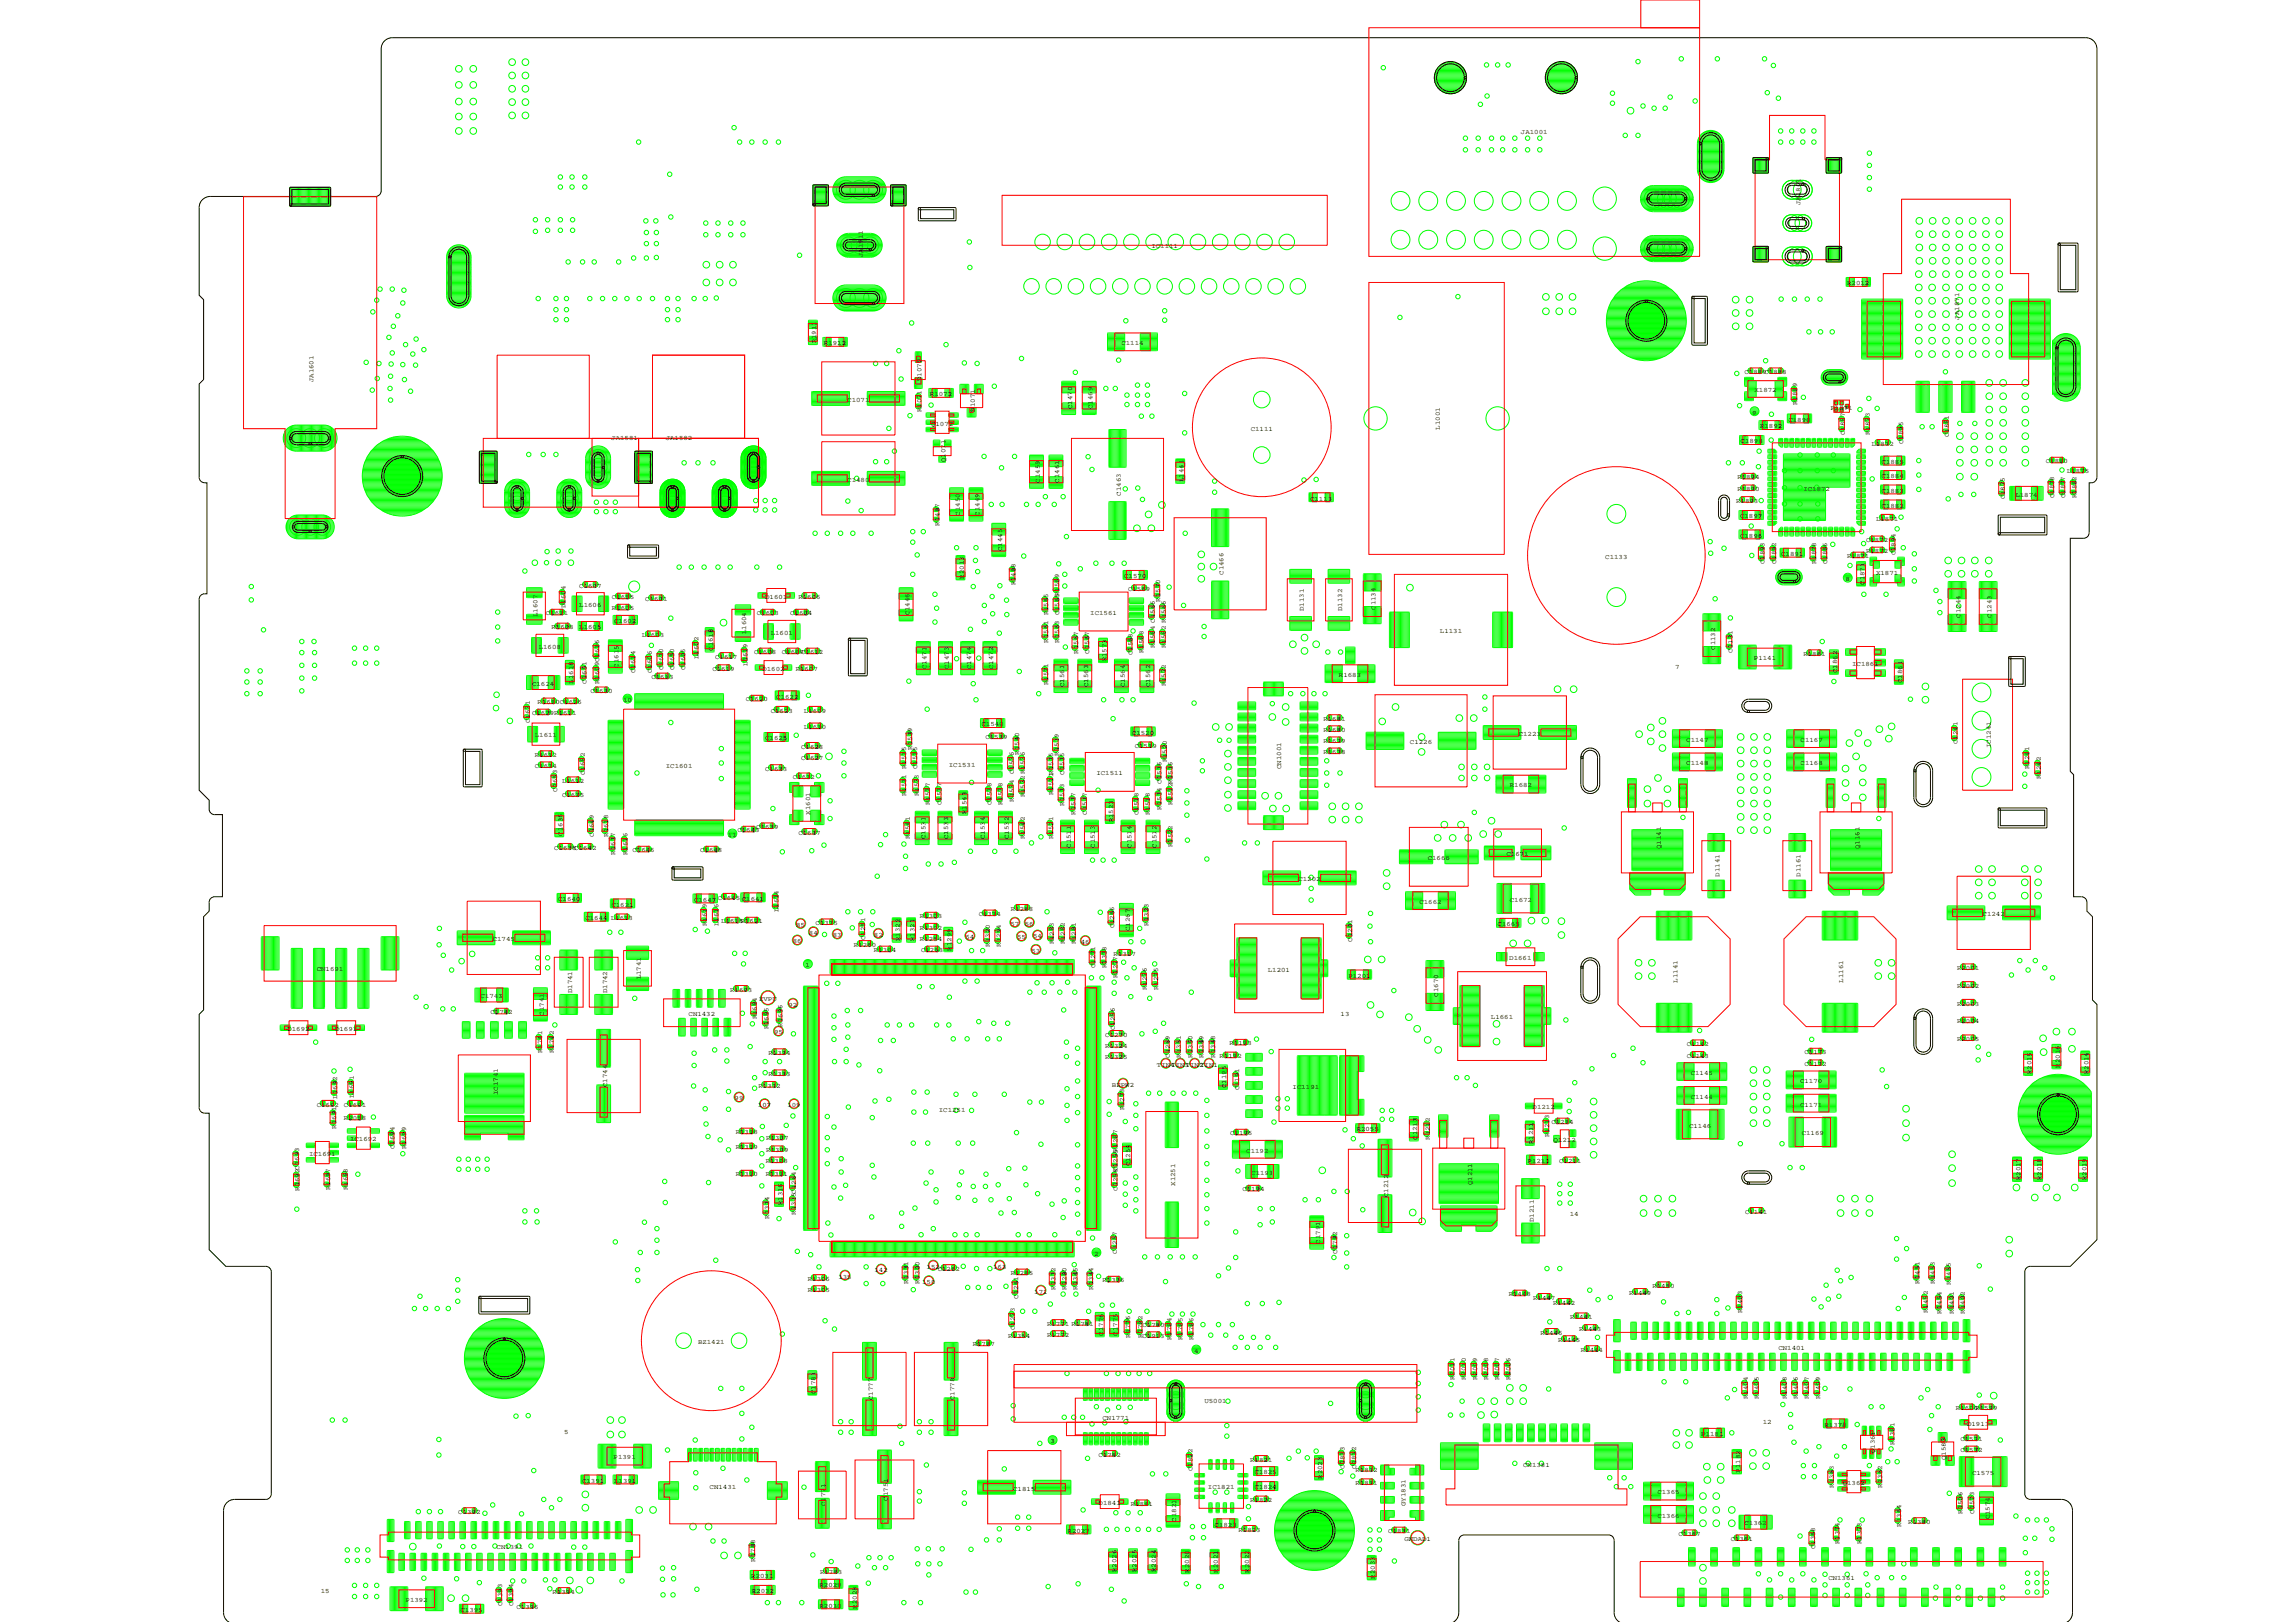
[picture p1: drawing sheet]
<svg xmlns="http://www.w3.org/2000/svg" width="420mm" height="297mm" viewBox="0 0 420 297" stroke-linecap="round" stroke-linejoin="round" font-family="sans-serif">
<defs><g id="words">
<g font-size="1.2">
<text x="278.2" y="24.5">JA1001</text>
<text x="329.4" y="37.5" transform="rotate(-90 329.4 37.5)">JA1801</text>
<text x="157.8" y="47" transform="rotate(-90 157.8 47)">JA1911</text>
<text x="210.6" y="45.4">IC1111</text>
<text x="337.9" y="52.2">R2012</text>
<text x="358.4" y="58.5" transform="rotate(-90 358.4 58.5)">JA1871</text>
<text x="149.3" y="62.8" transform="rotate(-90 149.3 62.8)">R1911</text>
<text x="150.7" y="63.1">R1912</text>
<text x="205.1" y="63.1">C1114</text>
<text x="57.3" y="69.9" transform="rotate(-90 57.3 69.9)">JA1601</text>
<text x="168.6" y="69.7" transform="rotate(-90 168.6 69.7)">D1072</text>
<text x="319.1" y="68.4">C1889C1888</text>
<text x="320.9" y="71.8">X1872</text>
<text x="155" y="73.5">C1071</text>
<text x="168.6" y="75.4" transform="rotate(-90 168.6 75.4)">R1071</text>
<text x="170.1" y="72.5">R1072</text>
<text x="170.3" y="77.9">Q1072</text>
<text x="178.3" y="75.3" transform="rotate(-90 178.3 75.3)">D1071</text>
<text x="196.1" y="74.8" transform="rotate(-90 196.1 74.8)">C1470</text>
<text x="199.8" y="74.8" transform="rotate(-90 199.8 74.8)">C1469</text>
<text x="320.5" y="75.8">9</text>
<text x="327.1" y="77.1">C1890</text>
<text x="328.8" y="74.1" transform="rotate(-90 328.8 74.1)">R1889</text>
<text x="334.8" y="74.9">F1871</text>
<text x="111.8" y="80.4">JA1581</text>
<text x="121.8" y="80.4">JA1582</text>
<text x="228.8" y="78.8">C1111</text>
<text x="263.4" y="78.6" transform="rotate(-90 263.4 78.6)">L1001</text>
<text x="318.4" y="81.1">C1898</text>
<text x="322" y="78.4">R1892</text>
<text x="337.5" y="79.6" transform="rotate(-90 337.5 79.6)">C1887</text>
<text x="342.1" y="79.6" transform="rotate(-90 342.1 79.6)">R1873</text>
<text x="342.4" y="81.5">L1872</text>
<text x="348.1" y="81.2" transform="rotate(-90 348.1 81.2)">C1895</text>
<text x="356.5" y="80" transform="rotate(-90 356.5 80)">C1881</text>
<text x="155" y="88.1">C1480</text>
<text x="173" y="84.6" transform="rotate(-90 173 84.6)">Q1071</text>
<text x="190.2" y="88.3" transform="rotate(-90 190.2 88.3)">C1459</text>
<text x="193.8" y="88.3" transform="rotate(-90 193.8 88.3)">C1461</text>
<text x="216.5" y="88.2" transform="rotate(-90 216.5 88.2)">L1441</text>
<text x="317.8" y="87.7">R1894</text>
<text x="317.8" y="89.8">R1890</text>
<text x="329.9" y="89.7">IC1872</text>
<text x="344.2" y="87.5">C1884</text>
<text x="344.2" y="84.9">C1885</text>
<text x="374.2" y="84.8">C1880</text>
<text x="378.1" y="86.6">L1875</text>
<text x="175.6" y="94.3" transform="rotate(-90 175.6 94.3)">C1450</text>
<text x="179.1" y="94.3" transform="rotate(-90 179.1 94.3)">C1449</text>
<text x="205" y="90.6" transform="rotate(-90 205 90.6)">C1463</text>
<text x="239.6" y="91.6">C1113</text>
<text x="317.6" y="92">R1893</text>
<text x="318.3" y="94.8">C1897</text>
<text x="343.2" y="95.2">L1871</text>
<text x="344.2" y="92.9">C1882</text>
<text x="344.2" y="90.1">C1883</text>
<text x="366.7" y="91.4" transform="rotate(-90 366.7 91.4)">C1875</text>
<text x="368.7" y="90.8">L1874</text>
<text x="375.8" y="91.2" transform="rotate(-90 375.8 91.2)">C1878</text>
<text x="377.8" y="91.2" transform="rotate(-90 377.8 91.2)">C1877</text>
<text x="379.8" y="91.2" transform="rotate(-90 379.8 91.2)">R1882</text>
<text x="171.8" y="96.1" transform="rotate(-90 171.8 96.1)">R1487</text>
<text x="183.3" y="100.8" transform="rotate(-90 183.3 100.8)">C1445</text>
<text x="318.3" y="98.4">C1896</text>
<text x="325.8" y="101.7">C1891</text>
<text x="341.3" y="99.2">C1872</text>
<text x="341.3" y="101.2">R1872</text>
<text x="346.7" y="101.6" transform="rotate(-90 346.7 101.6)">C1894</text>
<text x="106" y="107.5">C1607</text>
<text x="176.3" y="105.9" transform="rotate(-90 176.3 105.9)">R2013</text>
<text x="185.7" y="107.1" transform="rotate(-90 185.7 107.1)">R1488</text>
<text x="205.6" y="105.8">C1570</text>
<text x="223.8" y="105.2" transform="rotate(-90 223.8 105.2)">C1466</text>
<text x="293.6" y="102.2">C1133</text>
<text x="322.8" y="103.2" transform="rotate(-90 322.8 103.2)">C1893</text>
<text x="324.9" y="103.2" transform="rotate(-90 324.9 103.2)">C1892</text>
<text x="332.2" y="103.2" transform="rotate(-90 332.2 103.2)">R1878</text>
<text x="334.2" y="103.2" transform="rotate(-90 334.2 103.2)">C1886</text>
<text x="337.6" y="106.3">8</text>
<text x="337.9" y="102.1">R1871</text>
<text x="341" y="107" transform="rotate(-90 341 107)">C1871</text>
<text x="343.2" y="105.2">X1871</text>
<text x="98.3" y="112.9" transform="rotate(-90 98.3 112.9)">L1607</text>
<text x="99.9" y="112.6">C1611</text>
<text x="103.4" y="111.2" transform="rotate(-90 103.4 111.2)">D1604</text>
<text x="106" y="111">L1606</text>
<text x="111.9" y="111.7">R1605</text>
<text x="111.9" y="109.6">C1655</text>
<text x="112.4" y="114">C1602</text>
<text x="118" y="109.9">C1601</text>
<text x="138.4" y="112.6">C1603</text>
<text x="140" y="109.5">D1601</text>
<text x="144.5" y="112.6">C1604</text>
<text x="146.1" y="109.5">R1606</text>
<text x="166.4" y="112.6" transform="rotate(-90 166.4 112.6)">C1446</text>
<text x="191.7" y="112.6" transform="rotate(-90 191.7 112.6)">R1565</text>
<text x="193.8" y="112.6" transform="rotate(-90 193.8 112.6)">C1565R1569</text>
<text x="199.4" y="112.5">IC1561</text>
<text x="206.3" y="108.1">C1569</text>
<text x="212.2" y="110" transform="rotate(-90 212.2 110)">R1570</text>
<text x="238.5" y="111.8" transform="rotate(-90 238.5 111.8)">D1131</text>
<text x="245.5" y="111.8" transform="rotate(-90 245.5 111.8)">D1132</text>
<text x="251.6" y="111.6" transform="rotate(-90 251.6 111.6)">C1134</text>
<text x="358.6" y="113" transform="rotate(-90 358.6 113)">C1244</text>
<text x="364.3" y="113" transform="rotate(-90 364.3 113)">C1243</text>
<text x="98.5" y="118.7">L1608</text>
<text x="100.9" y="115.1">R1608</text>
<text x="106" y="115.1">L1605</text>
<text x="117.4" y="116.5">L1603</text>
<text x="130.4" y="119.1" transform="rotate(-90 130.4 119.1)">C1618</text>
<text x="136.5" y="116" transform="rotate(-90 136.5 116)">L1604</text>
<text x="137.9" y="119.7">C1608</text>
<text x="141" y="116.1">L1601</text>
<text x="143" y="119.7">C1609C1612</text>
<text x="191.7" y="117.5" transform="rotate(-90 191.7 117.5)">R1561</text>
<text x="193.8" y="117.5" transform="rotate(-90 193.8 117.5)">R1563</text>
<text x="197.2" y="119.6" transform="rotate(-90 197.2 119.6)">R1567</text>
<text x="199.2" y="119.6" transform="rotate(-90 199.2 119.6)">C1567</text>
<text x="207.2" y="119.9" transform="rotate(-90 207.2 119.9)">C1568</text>
<text x="209.2" y="119.5" transform="rotate(-90 209.2 119.5)">R1568</text>
<text x="211.2" y="118.6" transform="rotate(-90 211.2 118.6)">R1564 C1566</text>
<text x="213.2" y="118.6" transform="rotate(-90 213.2 118.6)">R1562 R1566</text>
<text x="263.4" y="115.8">L1131</text>
<text x="313.7" y="118.9" transform="rotate(-90 313.7 118.9)">C1132</text>
<text x="316.9" y="119.4" transform="rotate(-90 316.9 119.4)">C1131</text>
<text x="329.9" y="120">R1861</text>
<text x="97.3" y="125.5">C1624</text>
<text x="104.8" y="125.1" transform="rotate(-90 104.8 125.1)">L1618</text>
<text x="107.3" y="125.1" transform="rotate(-90 107.3 125.1)">C1651</text>
<text x="109.6" y="125.2" transform="rotate(-90 109.6 125.2)">R1609C1616</text>
<text x="113.2" y="122.1" transform="rotate(-90 113.2 122.1)">C1615</text>
<text x="116.2" y="123.1" transform="rotate(-90 116.2 123.1)">C1614</text>
<text x="119.2" y="124.2">C1613</text>
<text x="119.3" y="123.1" transform="rotate(-90 119.3 123.1)">C1606</text>
<text x="121.3" y="122.6" transform="rotate(-90 121.3 122.6)">C1610</text>
<text x="123.3" y="122.6" transform="rotate(-90 123.3 122.6)">C1650</text>
<text x="125.3" y="122.6" transform="rotate(-90 125.3 122.6)">C1605</text>
<text x="127.8" y="120.6" transform="rotate(-90 127.8 120.6)">L1602</text>
<text x="130.3" y="122.7">C1619</text>
<text x="130.8" y="120.5">C1617</text>
<text x="136.7" y="121.8" transform="rotate(-90 136.7 121.8)">L1619</text>
<text x="139.5" y="122.7">D1602</text>
<text x="145.5" y="122.7">R1607</text>
<text x="169.5" y="122.4" transform="rotate(-90 169.5 122.4)">C1471</text>
<text x="173.6" y="122.4" transform="rotate(-90 173.6 122.4)">C1473</text>
<text x="177.6" y="122.4" transform="rotate(-90 177.6 122.4)">C1474</text>
<text x="181.7" y="122.4" transform="rotate(-90 181.7 122.4)">C1472</text>
<text x="191.7" y="125.4" transform="rotate(-90 191.7 125.4)">R1571</text>
<text x="194.7" y="125.7" transform="rotate(-90 194.7 125.7)">C1561</text>
<text x="199" y="125.7" transform="rotate(-90 199 125.7)">C1563</text>
<text x="202.4" y="121" transform="rotate(-90 202.4 121)">R1573</text>
<text x="205.7" y="125.7" transform="rotate(-90 205.7 125.7)">C1564</text>
<text x="210.4" y="125.7" transform="rotate(-90 210.4 125.7)">C1562</text>
<text x="213.2" y="125.6" transform="rotate(-90 213.2 125.6)">R1572</text>
<text x="244.9" y="123.8">R1683</text>
<text x="306.4" y="122.3">7</text>
<text x="320.8" y="120.8">P1141</text>
<text x="336.1" y="123.1" transform="rotate(-90 336.1 123.1)">C1862</text>
<text x="338.8" y="121.8">IC1861</text>
<text x="347.9" y="125" transform="rotate(-90 347.9 125)">C1861</text>
<text x="97.3" y="130.8">C1629R1611</text>
<text x="98.3" y="128.8">R1610C1626</text>
<text x="108" y="126.8">C1630</text>
<text x="114" y="128.4">10</text>
<text x="136.4" y="128.3">C1620</text>
<text x="141" y="130.3">C1623</text>
<text x="142" y="127.8">C1622</text>
<text x="147.1" y="130.3">L1609</text>
<text x="242.1" y="131.9">R1681</text>
<text x="96.9" y="132.3" transform="rotate(-90 96.9 132.3)">C1631</text>
<text x="97.8" y="134.9">L1611</text>
<text x="140" y="135.4">C1625</text>
<text x="146.6" y="136.9">C1628</text>
<text x="147.1" y="133.4">L1610</text>
<text x="166.9" y="137.1" transform="rotate(-90 166.9 137.1)">R1539</text>
<text x="179.5" y="132.9">C1540</text>
<text x="180.3" y="135.2">C1539</text>
<text x="207.1" y="134.4">C1520</text>
<text x="207.6" y="136.8">C1519</text>
<text x="242.1" y="137.9">R1678</text>
<text x="242.1" y="135.9">R1679</text>
<text x="242.1" y="133.9">R1680</text>
<text x="257.9" y="136.1">C1226</text>
<text x="277.8" y="134.6">C1223</text>
<text x="308.5" y="135.7">C1147</text>
<text x="329.4" y="135.7">C1167</text>
<text x="358.1" y="136.1" transform="rotate(-90 358.1 136.1)">C1241</text>
<text x="364.2" y="136.8" transform="rotate(-90 364.2 136.8)">IC1241</text>
<text x="97.8" y="138.5">R1612</text>
<text x="97.8" y="140.5">C1634</text>
<text x="102.8" y="143.2">L1612</text>
<text x="107" y="141.8" transform="rotate(-90 107 141.8)">C1652</text>
<text x="121.8" y="140.5">IC1601</text>
<text x="140" y="141">C1633</text>
<text x="145" y="142.5">C1632</text>
<text x="146.6" y="139">C1627</text>
<text x="165.7" y="140.7" transform="rotate(-90 165.7 140.7)">R1535</text>
<text x="167.8" y="140.7" transform="rotate(-90 167.8 140.7)">C1535</text>
<text x="173.6" y="140.3">IC1531</text>
<text x="185.4" y="141.6" transform="rotate(-90 185.4 141.6)">C1536</text>
<text x="186.5" y="138" transform="rotate(-90 186.5 138)">R1540</text>
<text x="193.7" y="138.2" transform="rotate(-90 193.7 138.2)">R1519</text>
<text x="194.7" y="141.7" transform="rotate(-90 194.7 141.7)">C1515</text>
<text x="200.6" y="141.8">IC1511</text>
<text x="213.5" y="139.5" transform="rotate(-90 213.5 139.5)">R1520</text>
<text x="234.4" y="140.7" transform="rotate(-90 234.4 140.7)">CN1001</text>
<text x="308.5" y="140">C1148</text>
<text x="329.4" y="140">C1168</text>
<text x="371.2" y="140.7" transform="rotate(-90 371.2 140.7)">R1241</text>
<text x="373.3" y="142.5" transform="rotate(-90 373.3 142.5)">R1242</text>
<text x="101.9" y="144.8" transform="rotate(-90 101.9 144.8)">C1653</text>
<text x="102.8" y="145.8">C1635</text>
<text x="148.2" y="149" transform="rotate(-90 148.2 149)">X1601</text>
<text x="165.7" y="145.7" transform="rotate(-90 165.7 145.7)">R1531</text>
<text x="168.1" y="145.7" transform="rotate(-90 168.1 145.7)">R1533</text>
<text x="170.1" y="147.3" transform="rotate(-90 170.1 147.3)">R1537</text>
<text x="172.2" y="147.3" transform="rotate(-90 172.2 147.3)">C1537</text>
<text x="176.8" y="148.9" transform="rotate(-90 176.8 148.9)">R1543</text>
<text x="181.4" y="147.3" transform="rotate(-90 181.4 147.3)">C1538</text>
<text x="183.4" y="147.3" transform="rotate(-90 183.4 147.3)">R1538</text>
<text x="185.4" y="146.7" transform="rotate(-90 185.4 146.7)">R1534</text>
<text x="187.5" y="145.9" transform="rotate(-90 187.5 145.9)">R1532R1536</text>
<text x="192.6" y="145.5" transform="rotate(-90 192.6 145.5)">R1511R1515</text>
<text x="194.7" y="147.4" transform="rotate(-90 194.7 147.4)">R1513</text>
<text x="196.7" y="149" transform="rotate(-90 196.7 149)">R1517</text>
<text x="198.8" y="149" transform="rotate(-90 198.8 149)">C1517</text>
<text x="208.3" y="149.1" transform="rotate(-90 208.3 149.1)">C1518</text>
<text x="210.3" y="149.1" transform="rotate(-90 210.3 149.1)">R1518</text>
<text x="212.4" y="148.1" transform="rotate(-90 212.4 148.1)">R1514 C1516</text>
<text x="214.5" y="147.3" transform="rotate(-90 214.5 147.3)">R1512R1516</text>
<text x="276.2" y="144">R1682</text>
<text x="101.4" y="155.4">C1638C1642</text>
<text x="102.9" y="152.9" transform="rotate(-90 102.9 152.9)">C1636</text>
<text x="108.6" y="153.1" transform="rotate(-90 108.6 153.1)">C1649</text>
<text x="111.2" y="153.1" transform="rotate(-90 111.2 153.1)">R1618</text>
<text x="115.7" y="155.9">C1646</text>
<text x="128.1" y="155.9">C1648</text>
<text x="133.2" y="153.1">11</text>
<text x="134.9" y="152.3">C1643</text>
<text x="138.3" y="151.6">C1639</text>
<text x="146.1" y="152.7">C1637</text>
<text x="166.5" y="153.5" transform="rotate(-90 166.5 153.5)">R1541</text>
<text x="169.3" y="153.5" transform="rotate(-90 169.3 153.5)">C1531</text>
<text x="173.5" y="153.5" transform="rotate(-90 173.5 153.5)">C1533</text>
<text x="180.2" y="153.5" transform="rotate(-90 180.2 153.5)">C1534</text>
<text x="184.5" y="153.5" transform="rotate(-90 184.5 153.5)">C1532</text>
<text x="187.5" y="153.5" transform="rotate(-90 187.5 153.5)">R1542</text>
<text x="192.6" y="153.5" transform="rotate(-90 192.6 153.5)">R1521</text>
<text x="195.9" y="155.1" transform="rotate(-90 195.9 155.1)">C1511</text>
<text x="200.3" y="155.1" transform="rotate(-90 200.3 155.1)">C1513</text>
<text x="203.6" y="150.4" transform="rotate(-90 203.6 150.4)">R1523</text>
<text x="207" y="155.1" transform="rotate(-90 207 155.1)">C1514</text>
<text x="211.5" y="155.1" transform="rotate(-90 211.5 155.1)">C1512</text>
<text x="214.5" y="155" transform="rotate(-90 214.5 155)">R1522</text>
<text x="303.8" y="155.3" transform="rotate(-90 303.8 155.3)">Q1141</text>
<text x="340.1" y="155.3" transform="rotate(-90 340.1 155.3)">Q1161</text>
<text x="112.6" y="156.3" transform="rotate(-90 112.6 156.3)">R1617</text>
<text x="114.8" y="156.4" transform="rotate(-90 114.8 156.4)">R1616</text>
<text x="237.5" y="161.2">C1202</text>
<text x="261.2" y="157.3">C1666</text>
<text x="275.6" y="156.6">C1671</text>
<text x="314.5" y="160.4" transform="rotate(-90 314.5 160.4)">D1141</text>
<text x="329.4" y="160.4" transform="rotate(-90 329.4 160.4)">D1161</text>
<text x="102.1" y="164.8">C1640</text>
<text x="111.8" y="165.9">C1621</text>
<text x="127" y="164.9">C1647</text>
<text x="131.3" y="164.5">C1645 C1641</text>
<text x="142.4" y="166.9" transform="rotate(-90 142.4 166.9)">L1614</text>
<text x="168.3" y="168">R1303</text>
<text x="179" y="167.6">C1374</text>
<text x="184.9" y="166.6">R1288</text>
<text x="259.6" y="165.3">C1662</text>
<text x="276.2" y="164.9">C1672</text>
<text x="362.7" y="167.6">C1242</text>
<text x="90.1" y="172.2">C1745</text>
<text x="107.1" y="168.3">C1644 L1613</text>
<text x="129.3" y="169.4" transform="rotate(-90 129.3 169.4)">R1619</text>
<text x="131.4" y="169.4" transform="rotate(-90 131.4 169.4)">L1616</text>
<text x="131.9" y="168.9">L1615R1621</text>
<text x="145" y="172.6">86</text>
<text x="145.6" y="169.5">85</text>
<text x="148" y="171">84</text>
<text x="149.2" y="169.2">C1375</text>
<text x="152.3" y="171.4">83</text>
<text x="156.2" y="173.2">R1260</text>
<text x="158.2" y="171.9" transform="rotate(-90 158.2 171.9)">C1251</text>
<text x="159.9" y="171.3">82</text>
<text x="164.6" y="172.2" transform="rotate(-90 164.6 172.2)">R1322</text>
<text x="167.3" y="172.2" transform="rotate(-90 167.3 172.2)">R1321</text>
<text x="168.3" y="170">R1302</text>
<text x="168.3" y="172">R1254</text>
<text x="174.1" y="173.9" transform="rotate(-90 174.1 173.9)">R1299</text>
<text x="176.6" y="171.7">64</text>
<text x="181.1" y="173.2" transform="rotate(-90 181.1 173.2)">R1320</text>
<text x="183.1" y="173.2" transform="rotate(-90 183.1 173.2)">R1294</text>
<text x="184.8" y="169.3">57</text>
<text x="186" y="171.8">55</text>
<text x="187.5" y="169.3">56</text>
<text x="189" y="171.6">54</text>
<text x="192.7" y="172.8" transform="rotate(-90 192.7 172.8)">R1283</text>
<text x="194.8" y="172.8" transform="rotate(-90 194.8 172.8)">R1282</text>
<text x="196.8" y="172.8" transform="rotate(-90 196.8 172.8)">R1281</text>
<text x="197.7" y="172.7">46</text>
<text x="203.8" y="169.8" transform="rotate(-90 203.8 169.8)">C1266</text>
<text x="206.7" y="170.3" transform="rotate(-90 206.7 170.3)">C1267</text>
<text x="210.1" y="169.3" transform="rotate(-90 210.1 169.3)">R1323</text>
<text x="247.4" y="172.3" transform="rotate(-90 247.4 172.3)">C1201</text>
<text x="273.9" y="169.4">C1665</text>
<text x="57.9" y="177.6">CN1691</text>
<text x="117.2" y="179.2" transform="rotate(-90 117.2 179.2)">L1741</text>
<text x="147.4" y="176.9">1</text>
<text x="159.9" y="174.2">R1304</text>
<text x="168.5" y="174.2">C1263</text>
<text x="188.7" y="174.3">53</text>
<text x="200.4" y="177.1" transform="rotate(-90 200.4 177.1)">C1271</text>
<text x="202.4" y="177.1" transform="rotate(-90 202.4 177.1)">R1338</text>
<text x="203.7" y="174.8">R1317</text>
<text x="204.4" y="179" transform="rotate(-90 204.4 179)">R1277</text>
<text x="231.9" y="177.7">L1201</text>
<text x="246.6" y="178.8">P1201</text>
<text x="276.1" y="175.6">D1661</text>
<text x="306.8" y="179.8" transform="rotate(-90 306.8 179.8)">L1141</text>
<text x="337.2" y="179.8" transform="rotate(-90 337.2 179.8)">L1161</text>
<text x="358" y="177.4">R2001</text>
<text x="87.9" y="182.6">C1743</text>
<text x="89.7" y="185.5">C1742</text>
<text x="99.5" y="185.8" transform="rotate(-90 99.5 185.8)">C1741</text>
<text x="104.6" y="181.7" transform="rotate(-90 104.6 181.7)">D1741</text>
<text x="111" y="181.7" transform="rotate(-90 111 181.7)">D1742</text>
<text x="126" y="185.9">CN1432</text>
<text x="133.6" y="181.4">R1693</text>
<text x="138.8" y="183.1">EVPU</text>
<text x="144.2" y="184.1">92</text>
<text x="209.8" y="181.1" transform="rotate(-90 209.8 181.1)">R1276</text>
<text x="211.8" y="181.1" transform="rotate(-90 211.8 181.1)">R1275</text>
<text x="245.2" y="185.9">13</text>
<text x="263.1" y="182.3" transform="rotate(-90 263.1 182.3)">C1670</text>
<text x="358" y="183.9">R2003</text>
<text x="358" y="180.7">R2002</text>
<text x="52.6" y="188.6">D1692</text>
<text x="61.3" y="188.6">D1691</text>
<text x="138.4" y="186.5" transform="rotate(-90 138.4 186.5)">R1694</text>
<text x="140.6" y="188.3" transform="rotate(-90 140.6 188.3)">R1695</text>
<text x="141.6" y="189.2">95</text>
<text x="143.1" y="187.8" transform="rotate(-90 143.1 187.8)">R1696</text>
<text x="202.2" y="191.6">R1324</text>
<text x="202.2" y="189.6">C1270</text>
<text x="203.9" y="188.4" transform="rotate(-90 203.9 188.4)">C1256</text>
<text x="224.9" y="191.2">R1193</text>
<text x="272.7" y="186.5">L1661</text>
<text x="308.6" y="191.3">C1142</text>
<text x="358" y="187.2">R2004</text>
<text x="358" y="190.4">R2005</text>
<text x="99.2" y="192.7" transform="rotate(-90 99.2 192.7)">R1741</text>
<text x="101.3" y="192.7" transform="rotate(-90 101.3 192.7)">R1742</text>
<text x="140.6" y="193">R1334</text>
<text x="140.6" y="196.8">R1333</text>
<text x="202.2" y="193.7">R1325</text>
<text x="211.6" y="195.1">TIN4</text>
<text x="214" y="193.5" transform="rotate(-90 214 193.5)">C1269</text>
<text x="214.3" y="195.1">TIN3</text>
<text x="216" y="193.5" transform="rotate(-90 216 193.5)">R1351</text>
<text x="216.9" y="195.1">TIN2</text>
<text x="218.1" y="193.5" transform="rotate(-90 218.1 193.5)">R1350</text>
<text x="219.5" y="195.1">TIN1</text>
<text x="220.2" y="193.5" transform="rotate(-90 220.2 193.5)">R1349</text>
<text x="222.3" y="193.5" transform="rotate(-90 222.3 193.5)">R1348</text>
<text x="223.1" y="193.6">R1192</text>
<text x="308.6" y="193.5">C1143</text>
<text x="309.3" y="196.6">C1145</text>
<text x="330.1" y="192.9">C1173</text>
<text x="330.1" y="195">C1172</text>
<text x="371.6" y="196.5" transform="rotate(-90 371.6 196.5)">R2015</text>
<text x="376.8" y="195.3" transform="rotate(-90 376.8 195.3)">R2016</text>
<text x="382" y="196.5" transform="rotate(-90 382 196.5)">R2014</text>
<text x="57.9" y="202.4">C1692</text>
<text x="61.7" y="201" transform="rotate(-90 61.7 201)">L1692</text>
<text x="62.9" y="202.4">C1691</text>
<text x="64.7" y="200.9" transform="rotate(-90 64.7 200.9)">L1691</text>
<text x="91" y="200.3" transform="rotate(-90 91 200.3)">IC1741</text>
<text x="111" y="198.8" transform="rotate(-90 111 198.8)">C1744</text>
<text x="134.4" y="201.3">99</text>
<text x="138.6" y="202.5">107</text>
<text x="138.7" y="198.9">R1332</text>
<text x="144" y="202.5">109</text>
<text x="171.7" y="203.3">IC1251</text>
<text x="203.4" y="198.7">BEPW2</text>
<text x="205.6" y="203.1" transform="rotate(-90 205.6 203.1)">R1273</text>
<text x="224.3" y="199" transform="rotate(-90 224.3 199)">C1195</text>
<text x="226.6" y="199.5" transform="rotate(-90 226.6 199.5)">C1191</text>
<text x="236.4" y="199.2">IC1191</text>
<text x="280.3" y="202.9">D1212</text>
<text x="309.3" y="201">C1144</text>
<text x="329.3" y="198.1">C1170</text>
<text x="329.3" y="202.4">C1171</text>
<text x="61.5" y="206.5" transform="rotate(-90 61.5 206.5)">R1691</text>
<text x="62.9" y="204.9">R2058</text>
<text x="64" y="208.8">IC1692</text>
<text x="134.6" y="207.5">R1318</text>
<text x="140.2" y="208.6">R1307</text>
<text x="225" y="207.7">C1196</text>
<text x="248.2" y="207">R2055</text>
<text x="259.2" y="208.5" transform="rotate(-90 259.2 208.5)">C1213</text>
<text x="261.6" y="208.5" transform="rotate(-90 261.6 208.5)">R1212</text>
<text x="280.4" y="209.3" transform="rotate(-90 280.4 209.3)">R1211</text>
<text x="283.4" y="208" transform="rotate(-90 283.4 208)">R1213</text>
<text x="283.8" y="205.6">C1214</text>
<text x="284.2" y="208.9">Q1212</text>
<text x="309" y="206.3">C1146</text>
<text x="329.6" y="207.7">C1169</text>
<text x="56.5" y="211.4">IC1691</text>
<text x="72.2" y="210.2" transform="rotate(-90 72.2 210.2)">C1694</text>
<text x="74.3" y="210.2" transform="rotate(-90 74.3 210.2)">R1699</text>
<text x="134.6" y="210.2">R1319</text>
<text x="134.6" y="215.2">R1310</text>
<text x="140.1" y="212.8">R1308</text>
<text x="140.1" y="215.2">R1311</text>
<text x="140.2" y="210.7">R1309</text>
<text x="206.8" y="213.4" transform="rotate(-90 206.8 213.4)">C1254</text>
<text x="228" y="210.8">C1192</text>
<text x="228.9" y="214.9">C1193</text>
<text x="279.4" y="212.8">P1211</text>
<text x="285.2" y="212.8">C1211</text>
<text x="369.6" y="215.9" transform="rotate(-90 369.6 215.9)">R2017</text>
<text x="373.4" y="215.9" transform="rotate(-90 373.4 215.9)">R2018</text>
<text x="381.6" y="215.9" transform="rotate(-90 381.6 215.9)">R2019</text>
<text x="54.8" y="217.8" transform="rotate(-90 54.8 217.8)">R1692C1693</text>
<text x="60.4" y="217.7" transform="rotate(-90 60.4 217.7)">R1697</text>
<text x="63.6" y="217.7" transform="rotate(-90 63.6 217.7)">R1698</text>
<text x="143.1" y="220.5" transform="rotate(-90 143.1 220.5)">R1316</text>
<text x="204.4" y="217.8" transform="rotate(-90 204.4 217.8)">C1258C1255R1267</text>
<text x="215" y="216.9" transform="rotate(-90 215 216.9)">X1251</text>
<text x="227.3" y="217.9">C1194</text>
<text x="254" y="218.9" transform="rotate(-90 254 218.9)">C1212</text>
<text x="269.3" y="216.8" transform="rotate(-90 269.3 216.8)">Q1211</text>
<text x="319.2" y="222">C1141</text>
<text x="140.7" y="222.9" transform="rotate(-90 140.7 222.9)">R1314</text>
<text x="145.5" y="222.2" transform="rotate(-90 145.5 222.2)">R1315C1264</text>
<text x="241.5" y="227.5" transform="rotate(-90 241.5 227.5)">C1791</text>
<text x="280.5" y="223.5" transform="rotate(-90 280.5 223.5)">D1211</text>
<text x="287.1" y="222.5">14</text>
<text x="153.4" y="233.9">135</text>
<text x="160" y="232.7">142</text>
<text x="169.5" y="232">152</text>
<text x="171.5" y="232.4">C1262</text>
<text x="181.7" y="232">163</text>
<text x="184.9" y="233.3">R1285</text>
<text x="200.2" y="229.7">2</text>
<text x="204.3" y="229.3" transform="rotate(-90 204.3 229.3)">C1257</text>
<text x="244.6" y="229.3" transform="rotate(-90 244.6 229.3)">C1792</text>
<text x="147.8" y="236.3">R1305</text>
<text x="147.8" y="234.3">R1306</text>
<text x="166.2" y="234.8" transform="rotate(-90 166.2 234.8)">R1331</text>
<text x="168.2" y="234.8" transform="rotate(-90 168.2 234.8)">R1300</text>
<text x="168.7" y="234.9">150</text>
<text x="186.2" y="237.5" transform="rotate(-90 186.2 237.5)">C1261</text>
<text x="189.2" y="236.6">171</text>
<text x="193" y="235.9" transform="rotate(-90 193 235.9)">R1312</text>
<text x="195.1" y="235.9" transform="rotate(-90 195.1 235.9)">R1280</text>
<text x="197.1" y="235.9" transform="rotate(-90 197.1 235.9)">R1345</text>
<text x="200" y="235.9" transform="rotate(-90 200 235.9)">R1344</text>
<text x="201.7" y="234.6">R1336</text>
<text x="276" y="237.1">R1448</text>
<text x="280.4" y="237.7">R1447</text>
<text x="284.1" y="238.6">R1442</text>
<text x="298" y="236.8">R1449</text>
<text x="302.3" y="235.6">R1450</text>
<text x="351.1" y="234.8" transform="rotate(-90 351.1 234.8)">R1451</text>
<text x="353.9" y="234.8" transform="rotate(-90 353.9 234.8)">R1453</text>
<text x="356.9" y="235" transform="rotate(-90 356.9 235)">R1455</text>
<text x="127.7" y="245.8">BZ1421</text>
<text x="184.4" y="244.7">R1354</text>
<text x="185.6" y="243.3" transform="rotate(-90 185.6 243.3)">C1273</text>
<text x="191.5" y="242.5">R1771 R1781</text>
<text x="191.5" y="244.5">R1772</text>
<text x="201.8" y="244.3" transform="rotate(-90 201.8 244.3)">C1776</text>
<text x="204.4" y="244.3" transform="rotate(-90 204.4 244.3)">C1775</text>
<text x="206.8" y="244.7" transform="rotate(-90 206.8 244.7)">R1776</text>
<text x="209" y="244.7" transform="rotate(-90 209 244.7)">R1782</text>
<text x="209" y="242.7">C1780</text>
<text x="209" y="244.7">C1913</text>
<text x="214.3" y="245.1" transform="rotate(-90 214.3 245.1)">R1784</text>
<text x="216.3" y="245.1" transform="rotate(-90 216.3 245.1)">R1785</text>
<text x="218.3" y="245.1" transform="rotate(-90 218.3 245.1)">R1786</text>
<text x="281.8" y="244.1">R1446</text>
<text x="285" y="245.4">R1445</text>
<text x="287.2" y="241.3">R1441</text>
<text x="288.9" y="243.4">R1443</text>
<text x="318.7" y="240.2" transform="rotate(-90 318.7 240.2)">R1403</text>
<text x="352.6" y="240.2" transform="rotate(-90 352.6 240.2)">R1452</text>
<text x="355.2" y="240.3" transform="rotate(-90 355.2 240.3)">R1454</text>
<text x="357.4" y="240.3" transform="rotate(-90 357.4 240.3)">R1401</text>
<text x="359.4" y="240.3" transform="rotate(-90 359.4 240.3)">R1402</text>
<text x="177.9" y="246.2">R1787</text>
<text x="218.4" y="247.5">4</text>
<text x="289.2" y="247.3">R1444</text>
<text x="325.3" y="246.9">CN1401</text>
<text x="149.2" y="255" transform="rotate(-90 149.2 255)">C1781</text>
<text x="159.7" y="256.1" transform="rotate(-90 159.7 256.1)">C1777</text>
<text x="174.6" y="256.1" transform="rotate(-90 174.6 256.1)">C1778</text>
<text x="220.3" y="256.7">U5001</text>
<text x="266" y="252.4" transform="rotate(-90 266 252.4)">R2011</text>
<text x="268.2" y="252.4" transform="rotate(-90 268.2 252.4)">R2010</text>
<text x="270.2" y="252.4" transform="rotate(-90 270.2 252.4)">R2009</text>
<text x="272.2" y="252.4" transform="rotate(-90 272.2 252.4)">R2008</text>
<text x="274.3" y="252.4" transform="rotate(-90 274.3 252.4)">R2007</text>
<text x="276.3" y="252.4" transform="rotate(-90 276.3 252.4)">R2006</text>
<text x="319.7" y="255.9" transform="rotate(-90 319.7 255.9)">R1404</text>
<text x="321.8" y="255.9" transform="rotate(-90 321.8 255.9)">R1405</text>
<text x="326.8" y="255.9" transform="rotate(-90 326.8 255.9)">R1408</text>
<text x="328.9" y="255.9" transform="rotate(-90 328.9 255.9)">R1406</text>
<text x="330.9" y="255.9" transform="rotate(-90 330.9 255.9)">R1407</text>
<text x="332.9" y="255.9" transform="rotate(-90 332.9 255.9)">R1409</text>
<text x="357.8" y="257.9">R1600R1599</text>
<text x="103.2" y="262.3">5</text>
<text x="201.7" y="259.7">CN1771</text>
<text x="311.2" y="262.7">P1181</text>
<text x="322.5" y="260.5">12</text>
<text x="333.7" y="261">R1378</text>
<text x="358.6" y="263.6">C1571</text>
<text x="359.8" y="260.8">D1913</text>
<text x="112.3" y="267">P1391</text>
<text x="192.1" y="264">3</text>
<text x="201" y="266.4">C1782</text>
<text x="218.1" y="269.1" transform="rotate(-90 218.1 269.1)">C1822</text>
<text x="228.7" y="267.4">R1821</text>
<text x="229.5" y="269.7">C1825</text>
<text x="245.9" y="268.7" transform="rotate(-90 245.9 268.7)">C1833</text>
<text x="248" y="269.2">R1832</text>
<text x="248.1" y="268.7" transform="rotate(-90 248.1 268.7)">C1832</text>
<text x="278.6" y="268.4">CN1381</text>
<text x="318.3" y="269.4" transform="rotate(-90 318.3 269.4)">P1182</text>
<text x="343" y="265.8" transform="rotate(-90 343 265.8)">Q1361</text>
<text x="346.5" y="264.3" transform="rotate(-90 346.5 264.3)">R1361</text>
<text x="356" y="267.1" transform="rotate(-90 356 267.1)">Q1583</text>
<text x="358.6" y="265.6">C1572</text>
<text x="360.7" y="269.8">C1575</text>
<text x="106.5" y="271.2">C1391</text>
<text x="112.4" y="271.2">L1391</text>
<text x="129.8" y="272.3">CN1431</text>
<text x="151" y="275.5" transform="rotate(-90 151 275.5)">C1771</text>
<text x="162.4" y="274.5" transform="rotate(-90 162.4 274.5)">C1751</text>
<text x="185.3" y="272.6">C1815</text>
<text x="201" y="275.3">D1841</text>
<text x="206.9" y="275.5">R1841</text>
<text x="221" y="272.4">IC1821</text>
<text x="228.7" y="274.8">R1822</text>
<text x="229.5" y="272.4">C1824</text>
<text x="241.9" y="270.5" transform="rotate(-90 241.9 270.5)">R2023</text>
<text x="248" y="271.6">R1831</text>
<text x="257.1" y="275.5" transform="rotate(-90 257.1 275.5)">GY1831</text>
<text x="303.2" y="273.3">C1365</text>
<text x="335.5" y="272.1" transform="rotate(-90 335.5 272.1)">R1363</text>
<text x="337.1" y="271.6">Q1362</text>
<text x="344.3" y="272.1" transform="rotate(-90 344.3 272.1)">R1362</text>
<text x="83.8" y="276.9">C1392</text>
<text x="195.3" y="280.4">R2027</text>
<text x="215.2" y="278.3" transform="rotate(-90 215.2 278.3)">C1821</text>
<text x="222.2" y="279.2">C1823</text>
<text x="226.5" y="280.2">R1823</text>
<text x="254" y="280.5">C1831</text>
<text x="256.9" y="281.9">GNDAD1</text>
<text x="303.2" y="277.6">C1366</text>
<text x="307" y="281">C1367</text>
<text x="316.6" y="281.9">C1361</text>
<text x="319.1" y="279">C1362</text>
<text x="347.7" y="279.2" transform="rotate(-90 347.7 279.2)">R1364</text>
<text x="349.1" y="278.7">R1380</text>
<text x="359" y="276.9" transform="rotate(-90 359 276.9)">R1506</text>
<text x="361.1" y="276.9" transform="rotate(-90 361.1 276.9)">C1573</text>
<text x="364" y="277.9" transform="rotate(-90 364 277.9)">C1574</text>
<text x="90.8" y="283.4">CN1391</text>
<text x="138.1" y="285.6" transform="rotate(-90 138.1 285.6)">R1788</text>
<text x="150" y="287.9">R1783</text>
<text x="204.2" y="287.6" transform="rotate(-90 204.2 287.6)">R2026</text>
<text x="207.9" y="287.6" transform="rotate(-90 207.9 287.6)">R2025</text>
<text x="211.4" y="287.6" transform="rotate(-90 211.4 287.6)">R2024</text>
<text x="217.5" y="287.7" transform="rotate(-90 217.5 287.7)">R2020</text>
<text x="222.8" y="287.7" transform="rotate(-90 222.8 287.7)">R2021</text>
<text x="228.5" y="287.7" transform="rotate(-90 228.5 287.7)">R2022</text>
<text x="332" y="283.4" transform="rotate(-90 332 283.4)">C1368</text>
<text x="336.5" y="282.5" transform="rotate(-90 336.5 282.5)">R1374</text>
<text x="340.5" y="282.5" transform="rotate(-90 340.5 282.5)">R1373</text>
<text x="58.7" y="291.4">15</text>
<text x="74.2" y="293">P1392</text>
<text x="91.9" y="293.8" transform="rotate(-90 91.9 293.8)">C1393</text>
<text x="93.9" y="293.8" transform="rotate(-90 93.9 293.8)">C1394</text>
<text x="101.1" y="291.5">R1394</text>
<text x="137.4" y="288.7">R2031</text>
<text x="137.5" y="291.4">R2032</text>
<text x="149.9" y="290.3">R2029</text>
<text x="251.5" y="288.8" transform="rotate(-90 251.5 288.8)">R2033</text>
<text x="334.4" y="289.1">CN1361</text>
<text x="84.2" y="294.9">C1395</text>
<text x="94.5" y="294.3">C1396</text>
<text x="149.9" y="294.1">R2030</text>
<text x="156.7" y="294.3" transform="rotate(-90 156.7 294.3)">R2028</text>
</g>
</g></defs>
<g fill="none" stroke="#000" stroke-width=".18">
<path d="M267.9 14.2l.2-.2 .2 .2M267.9 14.2l.2 .2 .2-.2M288.2 14.2l.2-.2 .2 .2M288.2 14.2l.2 .2 .2-.2M53 34.3h7.4v3.3h-7.4v-.2l.2-.1h6.9v-2.6h-6.7v2.8l-.1 .1h-.3zM148.8 33.9h2.7v3.7h-2.7l-.1-.1 .2-.2h2.2v-3.1h-2v3.3l-.2 .2-.2-.2zM154.1 34.2l.6-.3h5a.81 .81 0 0 1 .8 .8 .81 .81 0 0 1-.8 .8h-5a.81 .81 0 0 1-.7-.5 .81 .81 0 0 1 .1-.8zM154.7 33.5a1.22 1.22 0 0 0-1.2 1.2 1.22 1.22 0 0 0 1.2 1.2h5.1l.2-.2-.2-.2M154.7 33.5h5a1.19 1.19 0 0 1 1.2 1.2 1.19 1.19 0 0 1-1.3 1.2v-.2l.1-.2M154.7 33.5h.1M163 33.9h2.7v3.7h-2.7v-.3h.1h2.2v-3.1h-2v3.3l-.1 .1h-.2zM168 38h.2l.2 .2v1.8h6.1v-1.6h-6.3l-.2-.2 .2-.2h6.5l.2 .2v2l-.2 .2h-6.5l-.2-.2z"/>
<path d="M301.3 36.3l.2 .2 .2-.2M301.3 36.3a1.22 1.22 0 0 1 1.2-1.2h4.8a1.22 1.22 0 0 1 1.3 1.2M301.3 36.3a1.22 1.22 0 0 0 1.2 1.3h4.8a1.22 1.22 0 0 0 1.3-1.3M301.3 36.3l.2-.2 .2 .2M301.7 36.3a.81 .81 0 0 1 .8-.8h4.8a.81 .81 0 0 1 .9 .8M301.7 36.3a.81 .81 0 0 0 .8 .9h4.8a.81 .81 0 0 0 .9-.9M308.2 36.3l.2 .2 .2-.2M308.2 36.3l.2-.2 .2 .2M310.9 26.3l.2 .2 .2-.2M310.9 26.3l.2-.2 .2 .2M311.5 24.9a2.03 2.03 0 0 1 2.2-.5 2.03 2.03 0 0 1 1.3 1.9v4.7a2.03 2.03 0 0 1-2.1 2 2.03 2.03 0 0 1-2-2v-4.7l.1-.6zM311.8 25.1a1.62 1.62 0 0 1 1.7-.3 1.62 1.62 0 0 1 1 1.5v4.7a1.62 1.62 0 0 1-1.6 1.6 1.62 1.62 0 0 1-1.6-1.6v-4.7l.1-.4z"/>
<path d="M320.7 28.9h2.7l.1 .1-.2 .2h-2.3v2.1h2.1v-2.3l.2-.2 .2 .2-.1 2.6h-2.7zM327 33.7l.7-.2h2.1a1.22 1.22 0 0 1 1.2 1.2 1.22 1.22 0 0 1-1.2 1.2h-2.1a1.22 1.22 0 0 1-1.1-.8 1.22 1.22 0 0 1 .4-1.4zM327.2 34.1l.5-.2h2.1a.81 .81 0 0 1 .8 .8 .81 .81 0 0 1-.8 .8h-2.1a.81 .81 0 0 1-.7-.5 .81 .81 0 0 1 .2-.9zM329.8 33.5l-.2 .2 .2 .2M329.8 33.5l.2 .2-.2 .2M329.9 39.8l-.2 .2 .2 .2M329.9 39.8l.2 .2-.2 .2M334.1 28.9h2.7l.1 .1-.2 .2h-2.3v2.1h2.1v-2.3l.2-.2 .1 .1v2.7h-2.7zM82.1 47l.2 .2 .2-.2M82.1 47l.2-.2 .2 .2M82.6 45.7a1.83 1.83 0 0 1 2-.4 1.83 1.83 0 0 1 1.2 1.7v7.1a1.83 1.83 0 0 1-1.9 1.8 1.83 1.83 0 0 1-1.8-1.8v-7.1l.1-.5zM83.1 45.8a1.42 1.42 0 0 1 1.5-.1 1.42 1.42 0 0 1 .8 1.3v7.1a1.42 1.42 0 0 1-1.5 1.4 1.42 1.42 0 0 1-1.4-1.4v-7.1l.1-.5z"/>
<path d="M153.7 53.8l.6-.4 .4-.1h5a1.19 1.19 0 0 1 1.2 1.2 1.19 1.19 0 0 1-1.3 1.2v-.3h.3v.3h-.1h-5.1a1.22 1.22 0 0 1-1.1-.6 1.22 1.22 0 0 1 .1-1.3zM154.2 53.9l.5-.2h5a.81 .81 0 0 1 .8 .8 .81 .81 0 0 1-.8 .8h-5a.81 .81 0 0 1-.7-.5 .81 .81 0 0 1 .2-.9zM154.5 44.1l.7-.3h4a1.01 1.01 0 0 1 1 1.1 1.01 1.01 0 0 1-1 1h-4a1.01 1.01 0 0 1-.9-.6 1.01 1.01 0 0 1 .2-1.2zM154.8 44.4l.4-.1h4a.61 .61 0 0 1 .6 .6 .61 .61 0 0 1-.6 .6h-4a.61 .61 0 0 1-.5-.4 .61 .61 0 0 1 .1-.7zM159.2 45.5l-.2 .2 .2 .2M159.2 45.5l.2 .2-.2 .2M301.3 45.5l.2-.2 .2 .2M301.3 45.5a1.22 1.22 0 0 0 1.2 1.2h4.8a1.22 1.22 0 0 0 1.3-1.2M301.3 45.5l.2 .2 .2-.2M301.3 45.5a1.22 1.22 0 0 1 1.2-1.2h4.8a1.22 1.22 0 0 1 1.3 1.2M301.7 45.5a.81 .81 0 0 0 .8 .8h4.8a.81 .81 0 0 0 .9-.8M301.7 45.5a.81 .81 0 0 1 .8-.8h4.8a.81 .81 0 0 1 .9 .8"/>
<path d="M308.2 45.5l.2-.2 .2 .2M308.2 45.5l.2 .2 .2-.2M309.5 54.3h.3l.1 .1v8.3h2v-8.1h-2.2l-.2-.2 .2-.2h2.4l.2 .2v8.5l-.2 .2h-2.4l-.2-.2zM320.7 45.1h2.7l.1 .2-.2 .2h-2.3v2h2.1v-2.2l.2-.2 .2 .2-.1 2.6h-2.7zM326.9 40.1l.7-.3h2.3a1.02 1.02 0 0 1 1 1 1.02 1.02 0 0 1-1 1h-2.3a1.01 1.01 0 0 1-.9-.6 1.01 1.01 0 0 1 .2-1.1zM327 45.9l.7-.2h2.1a1.22 1.22 0 0 1 1.2 1.2 1.22 1.22 0 0 1-1.2 1.2h-2.1a1.22 1.22 0 0 1-1.1-.8 1.22 1.22 0 0 1 .4-1.4zM327.2 46.3l.5-.2h2.1a.81 .81 0 0 1 .8 .8 .81 .81 0 0 1-.8 .8h-2.1a.81 .81 0 0 1-.7-.5 .81 .81 0 0 1 .2-.9zM327.2 40.4l.4-.2h2.3a.61 .61 0 0 1 .6 .6 .61 .61 0 0 1-.6 .6h-2.3a.61 .61 0 0 1-.5-.4 .61 .61 0 0 1 .1-.6zM329.8 45.7l-.2 .2 .2 .2M329.8 45.7l.2 .2-.2 .2M334.1 45.1h2.7l.1 .2-.2 .2h-2.3v2h2.1v-2.2l.2-.2h.1v2.8h-2.7zM376.5 44.5h.2l.2 .2v8.3h2.8v-8.1h-3l-.2-.2 .2-.2h3.2l.2 .2v8.5l-.2 .2h-3.2l-.2-.2z"/>
<path d="M333.8 68.3l.7-.3h2.1a1.01 1.01 0 0 1 1 1 1.01 1.01 0 0 1-1 1h-2.1a1.01 1.01 0 0 1-.9-.6 1.01 1.01 0 0 1 .2-1.1zM334.1 68.6l.4-.2h2.1a.61 .61 0 0 1 .6 .6 .61 .61 0 0 1-.6 .6h-2.1a.61 .61 0 0 1-.5-.3 .61 .61 0 0 1 .1-.7zM336.6 69.6l-.2 .2 .2 .2M336.6 69.6l.2 .2-.2 .2M376.1 63.6l.2 .2 .2-.2M376.1 63.6l.2-.2 .2 .2M376.6 62.4a1.83 1.83 0 0 1 2-.4 1.83 1.83 0 0 1 1.1 1.6v7.1a1.83 1.83 0 0 1-1.8 1.9 1.83 1.83 0 0 1-1.8-1.9v-7.1v-.4zM377 62.5a1.42 1.42 0 0 1 1.5-.1 1.42 1.42 0 0 1 .8 1.2v7.1a1.42 1.42 0 0 1-1.4 1.5 1.42 1.42 0 0 1-1.4-1.5v-7.1v-.4zM53 80.1a1.22 1.22 0 0 0 1.2 1.3h5.1a1.22 1.22 0 0 0 1.2-1.3M53 80.1l.2-.2 .2 .2M53 80.1l.2 .2 .2-.2M53 80.1a1.22 1.22 0 0 1 1.2-1.2h5.1a1.22 1.22 0 0 1 1.2 1.2"/>
<path d="M53.4 80.1a.81 .81 0 0 0 .8 .8h5.1a.81 .81 0 0 0 .8-.8M53.4 80.1a.81 .81 0 0 1 .8-.8h5.1a.81 .81 0 0 1 .8 .8M53.5 96.4a1.02 1.02 0 0 0 1 1h4.5a1.02 1.02 0 0 0 1-1M53.5 96.4l.2 .2 .2-.2M53.5 96.4a1.01 1.01 0 0 1 1-1h4.5a1.02 1.02 0 0 1 1 1M53.5 96.4l.2-.2 .2 .2M53.9 96.4a.61 .61 0 0 0 .6 .6h4.5a.61 .61 0 0 0 .6-.6M53.9 96.4a.61 .61 0 0 1 .6-.6h4.5a.61 .61 0 0 1 .6 .6M59.6 96.4l.2-.2 .2 .2M59.6 96.4l.2 .2 .2-.2M60.1 80.1l.2 .2 .2-.2M60.1 80.1l.2-.2 .2 .2"/>
<path d="M87.7 82.6h3.2v5.8h-.2l-.2-.2v-5.3h-2.4v5.1h2.6l.2 .1v.3h-3.2zM94.6 88.8a1.12 1.12 0 0 1 1.1 1.1v2.5a1.12 1.12 0 0 1-1.1 1.1M94.6 93.1l-.2 .2 .2 .2M94.6 89.2a.71 .71 0 0 1 .7 .7v2.5a.71 .71 0 0 1-.7 .7M94.6 93.1l.2 .2-.2 .2M94.6 88.8a1.12 1.12 0 0 0-1.1 1.1v2.5a1.12 1.12 0 0 0 1.1 1.1M94.6 88.8l.2 .2-.2 .2M94.6 89.2a.71 .71 0 0 0-.7 .7v2.5a.71 .71 0 0 0 .7 .7M94.6 88.8l-.2 .2 .2 .2M104.1 88.8a1.12 1.12 0 0 1 1.1 1.1v2.5a1.12 1.12 0 0 1-1.1 1.1M104.1 93.1l-.2 .2 .2 .2M104.1 89.2a.71 .71 0 0 1 .7 .7v2.5a.71 .71 0 0 1-.7 .7"/>
<path d="M104.1 93.1l.2 .2-.2 .2M104.1 88.8a1.12 1.12 0 0 0-1.1 1.1v2.5a1.12 1.12 0 0 0 1.1 1.1M104.1 88.8l.2 .2-.2 .2M104.1 89.2a.71 .71 0 0 0-.7 .7v2.5a.71 .71 0 0 0 .7 .7M104.1 88.8l-.2 .2 .2 .2M109.4 82.7a1.12 1.12 0 0 1 1.1 1.1v3.3a1.12 1.12 0 0 1-1.1 1.1M109.4 87.8l-.2 .2 .2 .2M109.4 83.1a.71 .71 0 0 1 .7 .7v3.3a.71 .71 0 0 1-.7 .7M109.4 87.8l.2 .2-.2 .2M109.4 82.7a1.12 1.12 0 0 0-1.1 1.1v3.3a1.12 1.12 0 0 0 1.1 1.1M109.4 82.7l.2 .2-.2 .2M109.4 83.1a.71 .71 0 0 0-.7 .7v3.3a.71 .71 0 0 0 .7 .7"/>
<path d="M109.4 82.7l-.2 .2 .2 .2M114.8 99.7h.3l.1 .2v1.8h4.9v-1.6h-5.1l-.2-.2 .2-.2h5.3l.2 .2v2l-.2 .2h-5.3l-.2-.2zM116.2 82.6h3.1v5.8h-.1l-.2-.2v-5.3h-2.5v5.1h2.7l.1 .1v.3h-3.1zM123 88.8a1.12 1.12 0 0 1 1.1 1.1v2.5a1.12 1.12 0 0 1-1.1 1.1M123 93.1l-.2 .2 .2 .2M123 89.2a.71 .71 0 0 1 .7 .7v2.5a.71 .71 0 0 1-.7 .7M123 93.1l.2 .2-.2 .2M123 88.8a1.12 1.12 0 0 0-1.1 1.1v2.5a1.12 1.12 0 0 0 1.1 1.1M123 88.8l.2 .2-.2 .2M123 89.2a.71 .71 0 0 0-.7 .7v2.5a.71 .71 0 0 0 .7 .7M123 88.8l-.2 .2 .2 .2M132.6 88.8a1.12 1.12 0 0 1 1.1 1.1v2.5a1.12 1.12 0 0 1-1.1 1.1"/>
<path d="M132.6 93.1l-.3 .2 .3 .2M132.6 89.2a.71 .71 0 0 1 .7 .7v2.5a.71 .71 0 0 1-.7 .7M132.6 93.1l.2 .2-.2 .2M132.6 88.8a1.12 1.12 0 0 0-1.2 1.1v2.5a1.12 1.12 0 0 0 1.2 1.1M132.6 88.8l.2 .2-.2 .2M132.6 89.2a.71 .71 0 0 0-.8 .7v2.5a.71 .71 0 0 0 .8 .7M132.6 88.8l-.3 .2 .3 .2M137.8 82.7a1.12 1.12 0 0 1 1.1 1.1v3.3a1.12 1.12 0 0 1-1.1 1.1M137.8 87.8l-.2 .2 .2 .2M137.8 83.1a.71 .71 0 0 1 .7 .7v3.3a.71 .71 0 0 1-.7 .7M137.8 87.8l.2 .2-.2 .2M137.8 82.7a1.12 1.12 0 0 0-1.1 1.1v3.3a1.12 1.12 0 0 0 1.1 1.1"/>
<path d="M137.8 82.7l.2 .2-.2 .2M137.8 83.1a.71 .71 0 0 0-.7 .7v3.3a.71 .71 0 0 0 .7 .7M137.8 82.7l-.2 .2 .2 .2M314.6 90.8a1.01 1.01 0 0 1 1.1-.2 1.01 1.01 0 0 1 .7 1v2.6a1.02 1.02 0 0 1-1 1 1.02 1.02 0 0 1-1.1-1v-2.6zM314.9 91.1a.61 .61 0 0 1 .7-.1 .61 .61 0 0 1 .4 .6v2.6a.61 .61 0 0 1-.6 .6 .61 .61 0 0 1-.6-.6v-2.6zM316 94.2l.2-.2 .2 .2M316 94.2l.2 .2 .2-.2M365.6 94.3l8.6-.1 .2 .2v3.2l-.2 .2h-8.5l-.2-.2 .2-.2h8.3v-2.8h-8.1v3l-.2 .2-.2-.2zM155.2 116.8h.3l.1 .1v6.3h2.6v-6.1h-2.8h-.2v-.3h3.4v6.8h-3.4zM325.5 104.8l.7-.3h2.1a1.01 1.01 0 0 1 1 1.1 1.01 1.01 0 0 1-1 1h-2.1a1.01 1.01 0 0 1-.9-.6 1.01 1.01 0 0 1 .2-1.2zM325.8 105.1l.4-.1h2.1a.61 .61 0 0 1 .6 .6 .61 .61 0 0 1-.6 .6h-2.1a.61 .61 0 0 1-.5-.4 .61 .61 0 0 1 .1-.7zM328.3 106.2l-.3 .2 .3 .2"/>
<path d="M328.3 106.2l.2 .2-.2 .2M84.8 137.1h.3l.1 .1v6.3h2.6v-6.1h-2.9h-.1v-.3h3.3v6.8h-3.3zM289.2 138.6l.2 .2 .2-.2M289.2 138.6l.2-.3 .2 .3M289.7 137.3a1.73 1.73 0 0 1 1.9-.3 1.73 1.73 0 0 1 1 1.6v4.8a1.73 1.73 0 0 1-1.7 1.8 1.73 1.73 0 0 1-1.7-1.8v-4.8v-.5zM289.8 137.8a1.32 1.32 0 0 1 1.5-.5 1.32 1.32 0 0 1 .9 1.3v4.8a1.32 1.32 0 0 1-1.3 1.3 1.32 1.32 0 0 1-1.3-1.3v-4.8zM319.1 128.1l.7-.2h3.1a1.22 1.22 0 0 1 1.2 1.2 1.22 1.22 0 0 1-1.2 1.2h-3.1a1.22 1.22 0 0 1-1.1-.8 1.22 1.22 0 0 1 .4-1.4zM319.3 128.5l.5-.2h3.1a.81 .81 0 0 1 .8 .8 .81 .81 0 0 1-.8 .8h-3.1a.81 .81 0 0 1-.7-.5 .81 .81 0 0 1 .2-.9zM319.8 129.9l.2 .2-.2 .2M319.8 129.9l-.2 .2 .2 .2M350.6 139.8a1.73 1.73 0 0 1 1.9-.4 1.73 1.73 0 0 1 1 1.6v4.9a1.73 1.73 0 0 1-1.7 1.7 1.73 1.73 0 0 1-1.7-1.7v-4.9v-.5zM351 139.9a1.32 1.32 0 0 1 1.4-.1 1.32 1.32 0 0 1 .7 1.2v4.9a1.32 1.32 0 0 1-1.3 1.3 1.32 1.32 0 0 1-1.3-1.3v-4.9v-.4z"/>
<path d="M367.5 120.1h.1l.2 .2v4.9h2.3v-4.7h-2.5l-.1-.1v-.3h2.9v5.4h-2.9zM123 158.6h.3v.2v1.8h4.9v-1.6h-5.1l-.2-.2 .2-.3h5.3l.2 .3v2l-.2 .2h-5.3l-.2-.2zM350.1 141l.2 .2 .2-.2M350.1 141l.2-.2 .2 .2M365.6 147.8h8.6l.2 .2v3.2l-.2 .2h-8.5l-.2-.2v-3.2l.2-.2 .2 .2v3h8.1v-2.8h-8.3l-.1-.1zM289.2 176.9l.2 .2 .2-.2M289.2 176.9l.2-.2 .2 .2M289.7 175.7a1.73 1.73 0 0 1 1.9-.4 1.73 1.73 0 0 1 1 1.6v4.9a1.73 1.73 0 0 1-1.7 1.7 1.73 1.73 0 0 1-1.7-1.7v-4.9v-.4zM290.1 175.9a1.32 1.32 0 0 1 1.4-.2 1.32 1.32 0 0 1 .7 1.2v4.9a1.32 1.32 0 0 1-1.3 1.3 1.32 1.32 0 0 1-1.3-1.3v-4.9v-.4zM350.1 186.3l.2 .2 .2-.2M350.1 186.3l.2-.2 .2 .2M350.6 185a1.73 1.73 0 0 1 1.9-.3 1.73 1.73 0 0 1 1 1.6v4.8a1.73 1.73 0 0 1-1.7 1.8 1.73 1.73 0 0 1-1.7-1.8v-4.8v-.5z"/>
<path d="M350.7 185.5a1.32 1.32 0 0 1 1.5-.5 1.32 1.32 0 0 1 .9 1.3v4.8a1.32 1.32 0 0 1-1.3 1.4 1.32 1.32 0 0 1-1.3-1.4v-4.8zM319.1 214.4l.7-.2h3.1a1.22 1.22 0 0 1 1.2 1.2 1.22 1.22 0 0 1-1.2 1.2h-3.1a1.22 1.22 0 0 1-1.1-.8 1.22 1.22 0 0 1 .4-1.4zM319.3 214.8l.5-.2h3.1a.81 .81 0 0 1 .8 .8 .81 .81 0 0 1-.8 .8h-3.1a.81 .81 0 0 1-.7-.5 .81 .81 0 0 1 .2-.9zM319.8 216.2l.2 .2-.2 .2M319.8 216.2l-.2 .2 .2 .2M87.6 237.2h.3l.1 .1v2.7h8.5v-2.5h-8.7l-.2-.2 .2-.2h8.9l.2 .2v2.9l-.2 .2h-8.9l-.2-.2zM215.1 252.9a1.12 1.12 0 0 0-1.1 1.2v4.2a1.12 1.12 0 0 0 1.1 1.1M215.1 252.9l.2 .3-.2 .2M215.1 253.4a.71 .71 0 0 0-.7 .7v4.2a.71 .71 0 0 0 .7 .7M215.1 252.9l-.2 .3 .2 .2M215.1 252.9a1.12 1.12 0 0 1 1.1 1.2v4.2a1.12 1.12 0 0 1-1.1 1.1M215.1 259l-.2 .2 .2 .2"/>
<path d="M215.1 253.4a.71 .71 0 0 1 .7 .7v4.2a.71 .71 0 0 1-.7 .7M215.1 259l.2 .2-.2 .2M249.8 252.9a1.12 1.12 0 0 0-1.1 1.2v4.2a1.12 1.12 0 0 0 1.1 1.1M249.8 252.9l.2 .3-.2 .2M249.8 253.4a.71 .71 0 0 0-.7 .7v4.2a.71 .71 0 0 0 .7 .7M249.8 252.9l-.2 .3 .2 .2M249.8 252.9a1.12 1.12 0 0 1 1.1 1.2v4.2a1.12 1.12 0 0 1-1.1 1.1M249.8 259l-.2 .2 .2 .2M249.8 253.4a.71 .71 0 0 1 .7 .7v4.2a.71 .71 0 0 1-.7 .7M249.8 259l.2 .2-.2 .2M41.9 296.7a2.01 2.01 0 0 1-1-1.7v-18.7a2.03 2.03 0 0 1 2-2h5.7a1.02 1.02 0 0 0 1-1.1v-40.6a1.02 1.02 0 0 0-1-1h-7.3l-3-3v-25a1.41 1.41 0 0 1-1.8-.6l-.1-17.5 .8-.8v-17l1.1-1v-1.7a1.01 1.01 0 0 1 1-1h1.4v-15h-1.4a1.02 1.02 0 0 1-1-1v-1.6l-1.9-1.9v-34.9a1.1 1.1 0 0 1 1.4-1v-20.3a1.13 1.13 0 0 1-1.4-1v-17.1l.8-.8v-14.6l-.8-.8v-16a2.03 2.03 0 0 1 2.1-2.1h30.2a1.02 1.02 0 0 0 1-1v-26a2.03 2.03 0 0 1 2.1-2h309.7a2.03 2.03 0 0 1 2.1 2v78.4a1.1 1.1 0 0 1-1.4 1v9.1a1.01 1.01 0 0 1-1.1 1.1h-2.4v42.6l.6 .6v22.3h1.4a1.01 1.01 0 0 1 1 1v1.7l1.1 1v15.2l.8 .8v43.1l-4.9 4.8h-7.3a1.02 1.02 0 0 0-1 1v40.6a1.02 1.02 0 0 0 1 1.1h5.7a2.03 2.03 0 0 1 2 2v18.7a2.01 2.01 0 0 1-1 1.7M265.8 296.7a2.01 2.01 0 0 0 1-1.7v-13.2a1.02 1.02 0 0 1 1.1-1h26.3a1.02 1.02 0 0 1 1.1 1v13.2a2.01 2.01 0 0 0 1 1.7"/>
<circle cx="265.3" cy="14.2" r="2.54"/>
<circle cx="265.3" cy="14.2" r="2.94"/>
<circle cx="285.6" cy="14.2" r="2.54"/>
<circle cx="285.6" cy="14.2" r="2.94"/>
<circle cx="301.1" cy="58.7" r="3.8"/>
<circle cx="301.1" cy="58.7" r="3.3"/>
<circle cx="301.2" cy="55.1" r=".2"/>
<circle cx="56.7" cy="97.2" r=".2"/>
<circle cx="56.7" cy="81.2" r=".2"/>
<circle cx="73.6" cy="87.1" r="3.8"/>
<circle cx="73.6" cy="87.1" r="3.3"/>
<circle cx="73.6" cy="83.5" r=".2"/>
<circle cx="95.5" cy="91.2" r=".2"/>
<circle cx="105" cy="91.2" r=".2"/>
<circle cx="110.3" cy="85.5" r=".2"/>
<circle cx="123.9" cy="91.2" r=".2"/>
<circle cx="133.5" cy="91.2" r=".2"/>
<circle cx="138.7" cy="85.5" r=".2"/>
<circle cx="376.5" cy="203.8" r="3.8"/>
<circle cx="376.5" cy="203.8" r="3.4"/>
<circle cx="376.5" cy="200.3" r=".2"/>
<circle cx="92.3" cy="248.5" r="3.8"/>
<circle cx="92.3" cy="248.5" r="3.3"/>
<circle cx="92.3" cy="244.9" r=".2"/>
<circle cx="214.2" cy="256.2" r=".2"/>
<circle cx="248.9" cy="256.2" r=".2"/>
<circle cx="240.5" cy="279.9" r="3.8"/>
<circle cx="240.5" cy="279.9" r="3.3"/>
<circle cx="240.5" cy="276.4" r=".2"/>
</g>
<g fill="none" stroke="#0f0" stroke-width=".18">
<path d="M262.4 14.3h5.9M262.4 14.1h5.9M262.4 14.5h5.8M262.4 13.9h5.8M262.4 14.7h5.8M262.4 13.7h5.8M262.5 14.9h5.7M262.5 13.5h5.7M262.5 15.1h5.6M262.5 13.3h5.6M262.6 15.3h5.4M262.6 13.1h5.4"/>
<path d="M262.7 15.5h5.3M262.7 12.9h5.3M262.8 15.7h5M262.8 12.7h5M262.9 15.9h4.8M262.9 12.5h4.8M263.1 16.1h4.4M263.1 12.3h4.4M263.3 16.3h4M263.3 12.1h4M263.5 16.5h3.6M263.5 11.9h3.6"/>
<path d="M263.8 16.7h3M263.8 11.7h3M264.2 17h2.2M264.2 11.5h2.2M282.7 14.3h5.9M282.7 14.1h5.9M282.7 14.5h5.8M282.7 13.9h5.8M282.7 14.7h5.8M282.7 13.7h5.8M282.8 14.9h5.7M282.8 13.5h5.7"/>
<path d="M282.8 15.1h5.6M282.8 13.3h5.6M282.9 15.3h5.4M282.9 13.1h5.4M283 15.5h5.3M283 12.9h5.3M283.1 15.7h5M283.1 12.7h5M283.2 15.9h4.8M283.2 12.5h4.8M283.4 16.1h4.4M283.4 12.3h4.4"/>
<path d="M283.6 16.3h4.1M283.6 12.1h4.1M283.8 16.5h3.6M283.8 11.9h3.6M284.1 16.7h3M284.1 11.7h3M284.5 17h2.2M284.5 11.5h2.2M53 34.3h7.5v3.4h-7.5zM53.2 34.3v3.4M53.4 34.3v3.4M53.6 34.3v3.4"/>
<path d="M53.8 34.3v3.4M54 34.3v3.4M54.2 34.3v3.4M54.4 34.3v3.4M54.6 34.3v3.4M54.8 34.3v3.4M55 34.3v3.4M55.2 34.3v3.4M55.4 34.3v3.4M55.6 34.3v3.4M55.8 34.3v3.4M56 34.3v3.4"/>
<path d="M56.2 34.3v3.4M56.4 34.3v3.4M56.6 34.3v3.4M56.8 34.3v3.4M57 34.3v3.4M57.2 34.3v3.4M57.4 34.3v3.4M57.6 34.3v3.4M57.8 34.3v3.4M58 34.3v3.4M58.3 34.3v3.4M58.5 34.3v3.4"/>
<path d="M58.7 34.3v3.4M58.9 34.3v3.4M59.1 34.3v3.4M59.3 34.3v3.4M59.5 34.3v3.4M59.7 34.3v3.4M59.9 34.3v3.4M60.1 34.3v3.4M60.3 34.3v3.4M148.7 34h2.8M148.7 34.2h2.8M148.7 34.4h2.8"/>
<path d="M148.7 34.6h2.8M148.7 34.8h2.8M148.7 35h2.8M148.7 35.2h2.8M148.7 35.4h2.8M148.7 35.6h2.8M148.7 35.8h2.8M148.7 36h2.8M148.7 36.2h2.8M148.7 36.4h2.8M148.7 36.6h2.8M148.7 36.8h2.8"/>
<path d="M148.7 37h2.8M148.7 37.3h2.8M148.7 37.5h2.8M148.7 33.8h2.8v3.8h-2.8zM152.3 34.8h9.8M152.4 34.6h9.7M152.4 35h9.7M152.4 34.4h9.7M152.4 35.2h9.6M152.4 34.2h9.6M152.4 35.4h9.6M152.5 34h9.5"/>
<path d="M152.5 35.6h9.4M152.5 33.7h9.4M152.6 35.8h9.2M152.7 33.5h9.1M152.7 36h9M152.8 33.3h8.9M152.9 36.2h8.7M152.9 33.2a2.38 2.38 0 0 1 1.8-.9h5a2.39 2.39 0 0 1 2.4 2.4 2.39 2.39 0 0 1-2.4 2.4h-5a2.38 2.38 0 0 1-2.1-1.4 2.38 2.38 0 0 1 .3-2.5zM152.9 33.1h8.6M153 36.4h8.4M153.1 32.9h8.2M153.3 36.6h7.9"/>
<path d="M153.4 32.7h7.6M153.6 36.8h7.3M153.8 32.5h6.9M154 37h6.4M162.9 34h2.8M162.9 34.2h2.8M162.9 34.4h2.8M162.9 34.6h2.8M162.9 34.8h2.8M162.9 35h2.8M162.9 35.2h2.8M162.9 35.4h2.8"/>
<path d="M162.9 35.6h2.8M162.9 35.8h2.8M162.9 36h2.8M162.9 36.2h2.8M162.9 36.4h2.8M162.9 36.6h2.8M162.9 36.8h2.8M162.9 37h2.8M162.9 37.3h2.8M162.9 37.5h2.8M162.9 33.8h2.8v3.8h-2.8zM300.1 36.3a2.38 2.38 0 0 1 2.4-2.3h4.9a2.37 2.37 0 0 1 2.3 2.3"/>
<path d="M300.1 36.3a2.38 2.38 0 0 0 2.4 2.4h4.9a2.38 2.38 0 0 0 2.3-2.4M300.1 36.3h9.6M300.1 36.5h9.6M300.1 36.1h9.6M300.1 36.7h9.6M300.1 35.9h9.6M300.1 36.9h9.6M300.2 35.7h9.4M300.2 37.1h9.4M300.2 35.5h9.4M300.3 37.3h9.2M300.3 35.3h9.2"/>
<path d="M300.4 37.5h9M300.4 35.1h9M300.5 37.7h8.8M300.6 34.9h8.6M300.7 37.9h8.4M300.8 34.7h8.2M300.9 38.1h8M301 34.5h7.8M301.1 38.3h7.6M301.3 34.3h7.2M301.5 38.5h6.8M301.8 34.1h6.2"/>
<path d="M310.5 26.3a2.44 2.44 0 0 1 2.4-2.4 2.44 2.44 0 0 1 2.5 2.4M310.5 31a2.44 2.44 0 0 0 2.4 2.4 2.44 2.44 0 0 0 2.5-2.4M310.5 26.3v4.7M310.5 31h4.9M310.5 30.8h4.9M310.5 30.6h4.9M310.5 30.3h4.9M310.5 30.1h4.9M310.5 29.9h4.9M310.5 29.7h4.9M310.5 29.5h4.9M310.5 29.3h4.9"/>
<path d="M310.5 29.1h4.9M310.5 28.9h4.9M310.5 28.7h4.9M310.5 28.5h4.9M310.5 28.3h4.9M310.5 28.1h4.9M310.5 27.9h4.9M310.5 27.7h4.9M310.5 27.5h4.9M310.5 27.3h4.9M310.5 27.1h4.9M310.5 26.9h4.9"/>
<path d="M310.5 26.7h4.9M310.5 26.5h4.9M310.5 26.3h4.9M310.5 31.2h4.9M310.5 26.1h4.9M310.5 31.4h4.8M310.5 25.9h4.8M310.6 31.6h4.7M310.6 25.7h4.7M310.6 31.8h4.6M310.6 25.5h4.6M310.7 32h4.4"/>
<path d="M310.7 25.3h4.4M310.8 32.2h4.2M310.8 25.1h4.2M310.9 32.4h4M310.9 24.9h4M311.1 32.6h3.6M311.1 24.7h3.6M311.3 32.8h3.2M311.3 24.5h3.2M311.6 33h2.7M311.6 24.3h2.7M312 24.1h1.9"/>
<path d="M312 33.2h1.9M312.9 23.9h.1M315.4 26.3v4.7M320.7 28.9h2.8v2.7h-2.8zM320.8 28.8v2.9M321 28.8v2.9M321.2 28.8v2.9M321.5 28.8v2.9M321.7 28.8v2.9M321.9 28.8v2.9M322.1 28.8v2.9M322.3 28.8v2.9"/>
<path d="M322.5 28.8v2.9M322.7 28.8v2.9M322.9 28.8v2.9M323.1 28.8v2.9M323.3 28.8v2.9M326.5 33.5l.4-.3a5.9 5.9 0 0 1 3.3-.1 1.73 1.73 0 0 1 1.3 1.8 1.73 1.73 0 0 1-1.7 1.5h-2.1a1.73 1.73 0 0 1-1.6-1 1.73 1.73 0 0 1 .4-1.9zM326.7 39.6a5.4 5.4 0 0 1 3.7-.2 1.52 1.52 0 0 1 1 1.6 1.52 1.52 0 0 1-1.5 1.3h-2.3a1.52 1.52 0 0 1-1.4-1 1.52 1.52 0 0 1 .5-1.7zM334.1 28.9h2.7v2.7h-2.7zM334.2 28.8v2.9M334.4 28.8v2.9M334.6 28.8v2.9M334.8 28.8v2.9"/>
<path d="M335.1 28.8v2.9M335.3 28.8v2.9M335.5 28.8v2.9M335.7 28.8v2.9M335.9 28.8v2.9M336.1 28.8v2.9M336.3 28.8v2.9M336.5 28.8v2.9M336.7 28.8v2.9M81.7 47a2.23 2.23 0 0 1 2.2-2.2 2.23 2.23 0 0 1 2.3 2.2M81.7 54.1a2.23 2.23 0 0 0 2.2 2.2 2.23 2.23 0 0 0 2.3-2.2M81.7 47v7.1"/>
<path d="M81.7 48.6h4.5M81.7 54.1h4.5M81.7 53.9h4.5M81.7 53.7h4.5M81.7 53.5h4.5M81.7 53.3h4.5M81.7 53.1h4.5M81.7 52.9h4.5M81.7 52.7h4.5M81.7 52.5h4.5M81.7 52.3h4.5M81.7 52.1h4.5"/>
<path d="M81.7 51.9h4.5M81.7 51.7h4.5M81.7 51.5h4.5M81.7 51.3h4.5M81.7 51.1h4.5M81.7 50.9h4.5M81.7 50.7h4.5M81.7 50.4h4.5M81.7 50.2h4.5M81.7 50h4.5M81.7 49.8h4.5M81.7 49.6h4.5"/>
<path d="M81.7 49.4h4.5M81.7 49.2h4.5M81.7 49h4.5M81.7 48.8h4.5M81.7 48.4h4.5M81.7 48.2h4.5M81.7 48h4.5M81.7 47.8h4.5M81.7 47.6h4.5M81.7 47.4h4.5M81.7 47.2h4.5M81.7 47h4.5"/>
<path d="M81.7 54.3h4.5M81.7 46.8h4.5M81.7 54.5h4.4M81.7 46.6h4.4M81.8 54.7h4.3M81.8 46.4h4.3M81.9 54.9h4.1M81.9 46.2h4.1M81.9 55.1h4M81.9 46h4M82.1 55.3h3.7M82.1 45.8h3.7"/>
<path d="M82.2 55.5h3.5M82.2 45.6h3.5M82.4 55.7h3.1M82.4 45.4h3.1M82.6 45.2h2.6M82.6 55.9h2.6M83 56.1h1.9M83 45h1.9M86.2 47v7.1M147.9 60v-1.3l.1-.1h1.5v1.4M147.9 60l.1 .1h1.4l.1-.1M147.9 58.8h1.6"/>
<path d="M147.9 59h1.6M147.9 59.2h1.6M147.9 59.4h1.6M147.9 59.6h1.6M147.9 59.8h1.6M147.9 60h1.6M152.3 54.6h9.8M152.4 54.4h9.7M152.4 54.8h9.7M152.4 54.2h9.7M152.4 55h9.6M152.4 53.9h9.6"/>
<path d="M152.4 55.2h9.6M152.5 53.7h9.5M152.5 55.4h9.4M152.5 53.5h9.4M152.6 55.6h9.2M152.7 53.3h9.1M152.7 55.8h9M152.8 53.1h8.9M152.9 56h8.7M152.9 53a2.38 2.38 0 0 1 1.8-.9h5a2.39 2.39 0 0 1 2.4 2.4 2.39 2.39 0 0 1-2.4 2.4h-5a2.39 2.39 0 0 1-2.1-1.4 2.39 2.39 0 0 1 .3-2.5zM152.9 52.9h8.6M153 56.2h8.4"/>
<path d="M153.1 44.9h8.3M153.1 44.7h8.3M153.1 45.1h8.3M153.1 44.5h8.3M153.1 45.3h8.2M153.1 44.3h8.2M153.1 52.7h8.2M153.2 45.5h8.1M153.2 44.1h8M153.2 45.7h8M153.3 56.4h7.9M153.3 43.9h7.9"/>
<path d="M153.3 45.9h7.8M153.4 43.7h7.6M153.4 52.5h7.6M153.5 46.1h7.5M153.5 43.5h7.4M153.6 56.6h7.3M153.6 46.3h7.2M153.7 43.3l1-.5 .5-.1h4a2.18 2.18 0 0 1 2.2 2.2 2.18 2.18 0 0 1-2.2 2.1h-4a2.18 2.18 0 0 1-2-1.3 2.18 2.18 0 0 1 .5-2.4zM153.7 43.3h7M153.8 52.3h6.9M153.8 46.5h6.8M154 43.1h6.5"/>
<path d="M154 56.8h6.4M154.1 46.7h6.2M154.3 42.9h5.8M154.6 46.9h5.3M293.8 58.7h14.7M293.8 58.9h14.7M293.8 58.5h14.7M293.9 59.1h14.5M293.9 58.3h14.5M293.9 59.3h14.5M293.9 58.1h14.5M293.9 59.5h14.5"/>
<path d="M293.9 57.9h14.5M293.9 59.7h14.5M293.9 57.7h14.5M293.9 59.9h14.5M293.9 57.5h14.5M294 57.2h14.3M294 57h14.3M294.1 56.8h14.1M294.1 56.6h14.1M294.2 56.4h13.9M294.3 56.2h13.7M294.3 56h13.7"/>
<path d="M294.4 55.8h13.5M294.5 55.6h13.3M294.6 55.4h13.1M294.7 55.2h12.9M294.8 55h12.7M294.9 54.8h12.5M295.1 54.6h12.1M295.2 54.4h11.9M295.4 54.2h11.5M295.5 54h11.3M295.7 53.8h10.9M295.9 53.6h10.5"/>
<path d="M296.1 53.4h10.1M296.3 53.2h9.7M296.6 53h9.1M296.8 52.8h8.7M297.1 52.6h8.1M297.4 52.4h7.5M297.6 58.6h7.1M297.6 58.8h7.1M297.6 59h7.1M297.6 58.4h7.1M297.6 59.2h7.1M297.6 58.2h7.1"/>
<path d="M297.7 59.4h6.9M297.7 58h6.9M297.7 59.6h6.9M297.7 57.8h6.9M297.8 59.8h6.7M297.8 57.6h6.7M297.8 52.2h6.7M297.9 60h6.5M297.9 57.3h6.5M297.9 57.1h6.5M298 56.9h6.3M298.2 56.7h5.9"/>
<path d="M298.2 52h5.9M298.3 56.5h5.7M298.5 56.3h5.3M298.7 56.1h4.9M298.7 51.8h4.9M298.9 55.9h4.5M299.2 55.7h3.9M299.4 51.6h3.5M299.5 55.5h3.3M300 55.3h2.3M300.1 45.4h9.6M300.1 45.6h9.6"/>
<path d="M300.1 45.2h9.6M300.1 45.8h9.6M300.1 45h9.6M300.1 46h9.6M300.2 44.8h9.4M300.2 46.2h9.4M300.2 44.6h9.4M300.3 46.4h9.2M300.3 44.4h9.2M300.4 46.6h9M300.4 44.2h9M300.5 46.8h8.8"/>
<path d="M300.6 44h8.6M300.6 44a2.37 2.37 0 0 1 1.9-.9h4.9a2.39 2.39 0 0 1 2.3 2.4 2.39 2.39 0 0 1-2.3 2.4h-4.9a2.39 2.39 0 0 1-2.2-1.4 2.39 2.39 0 0 1 .3-2.5zM300.7 47h8.4M300.8 43.8h8.2M300.9 47.2h8M301 43.6h7.8M301.1 47.5h7.6M301.3 43.4h7.2M301.5 47.7h6.8M301.8 43.2h6.2M320.7 45.1h2.8v2.8h-2.8zM320.8 45.1v2.8"/>
<path d="M321 45.1v2.8M321.2 45.1v2.8M321.5 45.1v2.8M321.7 45.1v2.8M321.9 45.1v2.8M322.1 45.1v2.8M322.3 45.1v2.8M322.5 45.1v2.8M322.7 45.1v2.8M322.9 45.1v2.8M323.1 45.1v2.8M323.3 45.1v2.8"/>
<path d="M326.5 45.7l.4-.3a5.9 5.9 0 0 1 3.3-.2 1.73 1.73 0 0 1 1.3 1.9 1.73 1.73 0 0 1-1.7 1.5h-2.1a1.73 1.73 0 0 1-1.6-1 1.73 1.73 0 0 1 .4-1.9zM334.1 45.1h2.7v2.8h-2.7zM334.2 45.1v2.8M334.4 45.1v2.8M334.6 45.1v2.8M334.8 45.1v2.8M335.1 45.1v2.8M335.3 45.1v2.8M335.5 45.1v2.8M335.7 45.1v2.8M335.9 45.1v2.8M336.1 45.1v2.8"/>
<path d="M336.3 45.1v2.8M336.5 45.1v2.8M336.7 45.1v2.8M337.8 50.8h1.3l.1 .1v1.4l-1.4 .1M337.8 50.8l-.1 .1v1.4l.1 .1M337.8 50.8v1.6M338 50.8v1.6M338.2 50.8v1.6M338.4 50.8v1.6M338.6 50.8v1.6M338.8 50.8v1.6M339 50.8v1.6"/>
<path d="M340.5 58.6h7.5M340.5 58.8h7.5M340.5 59h7.5M340.5 59.2h7.5M340.5 59.4h7.5M340.5 59.6h7.5M340.5 59.8h7.5M340.5 60h7.5M340.5 54.9h7.5M340.5 55.1h7.5M340.5 55.3h7.5M340.5 55.5h7.5"/>
<path d="M340.5 55.7h7.5M340.5 55.9h7.5M340.5 56.1h7.5M340.5 56.3h7.5M340.5 56.5h7.5M340.5 56.7h7.5M340.5 56.9h7.5M340.5 57.1h7.5M340.5 57.3h7.5M340.5 57.6h7.5M340.5 57.8h7.5M340.5 58h7.5"/>
<path d="M340.5 58.2h7.5M340.5 58.4h7.5M340.6 54.7h7.4v10.9h-7.4zM340.7 50.8h1.4l.1 .1-.1 1.4-1.4 .1M340.7 50.8l-.1 .1v1.4l.1 .1M340.7 50.8v1.6M340.9 50.8v1.6M341.1 50.8v1.6M341.3 50.8v1.6M341.5 50.8v1.6M341.8 50.8v1.6M342 50.8v1.6"/>
<path d="M367.5 58.6h7.5M367.5 58.8h7.5M367.5 59h7.5M367.5 59.2h7.5M367.5 59.4h7.5M367.5 59.6h7.5M367.5 59.8h7.5M367.5 60h7.5M367.5 54.9h7.5M367.5 55.1h7.5M367.5 55.3h7.5M367.5 55.5h7.5"/>
<path d="M367.5 55.7h7.5M367.5 55.9h7.5M367.5 56.1h7.5M367.5 56.3h7.5M367.5 56.5h7.5M367.5 56.7h7.5M367.5 56.9h7.5M367.5 57.1h7.5M367.5 57.3h7.5M367.5 57.6h7.5M367.5 57.8h7.5M367.5 58h7.5"/>
<path d="M367.5 58.2h7.5M367.5 58.4h7.5M367.6 54.7h7.4v10.9h-7.4zM51.9 79.4v1.4M52.1 79v2.3M52.3 78.7v2.9M52.3 78.6a2.38 2.38 0 0 1 1.9-.8h5.1a2.39 2.39 0 0 1 2.4 2.3 2.39 2.39 0 0 1-2.4 2.4h-5.1a2.38 2.38 0 0 1-2.2-1.3 2.38 2.38 0 0 1 .3-2.6zM52.5 78.4v3.4M52.7 78.3v3.7M52.9 78.1v4.1M53.1 78v4.3M53.3 77.9v4.5"/>
<path d="M53.5 77.8v4.6M53.7 77.8v4.7M53.9 77.8v4.7M54.1 77.8v4.7M54.3 77.8v4.7M54.5 77.8v4.7M54.8 77.8v4.7M55 77.8v4.7M55.2 77.8v4.7M55.4 77.8v4.7M55.6 77.8v4.7M55.8 77.8v4.7"/>
<path d="M56 77.8v4.7M56.2 77.8v4.7M56.4 77.8v4.7M56.6 77.8v4.7M56.8 77.8v4.7M57 77.8v4.7M57.2 77.8v4.7M57.4 77.8v4.7M57.6 77.8v4.7M57.8 77.8v4.7M58 77.8v4.7M58.2 77.8v4.7"/>
<path d="M58.4 77.8v4.7M58.6 77.8v4.7M58.8 77.8v4.7M59 77.8v4.7M59.2 77.8v4.7M59.4 77.8v4.7M59.6 77.8v4.7M59.8 77.8v4.7M60 77.9v4.5M60.2 78v4.3M60.4 78.1v4.1M60.6 78.2v3.9"/>
<path d="M60.8 78.3v3.6M61 78.5v3.2M61.2 78.8v2.7M61.4 79.2v1.9M71.9 80h3.4M147.9 62.9v-1.3l.1-.1h1.5v1.4M147.9 62.9l.1 .1h1.4l.1-.1M147.9 61.7h1.6M147.9 61.9h1.6M147.9 62.1h1.6M147.9 62.3h1.6M147.9 62.5h1.6"/>
<path d="M147.9 62.7h1.6M147.9 62.9h1.6M148.5 74l.1 .1h6.7l.1-.1M148.5 74v-2.3l.1-.1h6.7l.1 .1v2.3M148.5 71.8h6.9M148.5 72h6.9M148.5 72.2h6.9M148.5 72.4h6.9M148.5 72.6h6.9M148.5 72.8h6.9M148.5 73h6.9M148.5 73.2h6.9"/>
<path d="M148.5 73.4h6.9M148.5 73.6h6.9M148.5 73.8h6.9M148.5 74h6.9M150.7 61.7v1.6M150.9 61.7v1.6M151.1 61.7v1.6M151.3 61.7v1.6M151.5 61.7v1.6M151.7 61.7v1.6M151.9 61.7h-1.3l-.1 .1v1.5h1.4M151.9 61.7l.1 .1v1.4l-.1 .1"/>
<path d="M151.9 61.7v1.6M153.7 61.7v1.6M153.9 61.7v1.6M154.1 61.7v1.6M154.3 61.7v1.6M154.5 61.7v1.6M154.7 61.7v1.6M154.9 61.7h-1.3l-.1 .1v1.5h1.4M154.9 61.7l.1 .1v1.4l-.1 .1M154.9 61.7v1.6M158.6 71.7l.1-.1h6.7l.1 .1M158.6 71.7v2.3l.1 .1h6.7l.1-.1v-2.3"/>
<path d="M158.6 73.9h6.9M158.6 73.7h6.9M158.6 73.5h6.9M158.6 73.3h6.9M158.6 73.1h6.9M158.6 72.9h6.9M158.6 72.7h6.9M158.6 72.5h6.9M158.6 72.3h6.9M158.6 72.1h6.9M158.6 71.9h6.9M158.6 71.7h6.9"/>
<path d="M167.3 69.2h1.4v1.8h-1.4zM167.5 69.1v2M167.5 72.2a.5 .5 0 0 1 .8-.1 .5 .5 0 0 1-.1 .8h-.6l-.1-.4zM167.6 64.4v1.9M167.6 73.9h.6a.51 .51 0 0 1 .1 .7 .51 .51 0 0 1-.7 .1 .51 .51 0 0 1 0-.8zM167.7 69.1v2M167.7 72.1v.8M167.7 73.9v.8M167.8 64.4v1.9M167.9 69.1v2M167.9 72v.9M167.9 73.9v.9"/>
<path d="M168 64.4v1.9M168.1 69.1v2M168.1 72v.9M168.1 73.9v.9M168.2 64.4v1.9M168.3 69.1v2M168.3 72.1v.8M168.3 73.9v.8M168.4 64.4l-1 .1v1.8h1M168.4 64.4l.1 .1v1.7l-.1 .1M168.4 64.4v1.9M168.5 69.1v2"/>
<path d="M169.4 78.4h1.7M169.4 78.6h1.7M169.4 78.8h1.7M169.4 77h1.7M169.4 77.2h1.7M169.4 77.4h1.7M169.4 75.7h1.7M169.4 75.9h1.7M169.4 76.1h1.7M169.4 78.2h1.6v.7h-1.6zM169.4 76.9h1.6v.7h-1.6zM169.4 75.5h1.6v.8h-1.6z"/>
<path d="M170.1 71.1v1.6M170.3 71.1v1.6M170.5 71.1v1.6M170.7 71.1v1.6M170.9 71.1v1.6M171.1 71.1v1.6M171.3 71.1h-1.3l-.1 .1v1.4l1.4 .1M171.3 71.1l.1 .1v1.4l-.1 .1M171.3 71.1v1.6M173.1 71.1v1.6M173.3 71.1v1.6M173.5 71.1v1.6"/>
<path d="M173.6 78.4h1.7M173.6 78.6h1.7M173.6 78.8h1.7M173.6 77h1.7M173.6 77.2h1.7M173.6 77.4h1.7M173.6 75.7h1.7M173.6 75.9h1.7M173.6 76.1h1.7M173.6 75.5h1.7v.8h-1.7zM173.6 76.9h1.7v.7h-1.7zM173.6 78.2h1.7v.7h-1.7z"/>
<path d="M173.7 71.1v1.6M173.9 71.1v1.6M174.1 71.1v1.6M174.3 71.1h-1.3l-.2 .1 .1 1.4 1.4 .1M174.3 71.1l.1 .1v1.4l-.1 .1M174.3 71.1v1.6M175.6 70.3h1.6v1.7h-1.6zM175.8 70.3v1.7M176 70.3v1.7M176.2 70.3v1.7M176.4 70.3v1.7M176.6 70.3v1.7"/>
<path d="M176.8 70.3v1.7M176.9 74.6h1.6v1.7h-1.6zM177 70.3v1.7M177.1 74.6v1.7M177.3 74.6v1.7M177.5 74.6v1.7M177.7 74.6v1.7M177.9 74.6v1.7M178.1 74.6v1.7M178.3 70.3h1.5v1.7h-1.5zM178.3 74.6v1.7M178.4 70.3v1.7"/>
<path d="M178.6 70.3v1.7M178.8 70.3v1.7M179 70.3v1.7M179.2 70.3v1.7M179.4 70.3v1.7M179.7 70.3v1.7M194.2 75.7v-1.9l.1-.1h2.4l.1 2M194.2 75.7l.1 .1h2.4l.1-.1M194.2 71.8v-2l.1-.1 2.4 .1 .1 2M194.2 71.8l.1 .1h2.4l.1-.1M194.2 75.5h2.6M194.2 75.7h2.6"/>
<path d="M194.2 73.9h2.6M194.2 74.1h2.6M194.2 74.3h2.6M194.2 74.5h2.6M194.2 74.7h2.6M194.2 74.9h2.6M194.2 75.1h2.6M194.2 75.3h2.6M194.2 69.9h2.6M194.2 70.1h2.6M194.2 70.3h2.6M194.2 70.5h2.6"/>
<path d="M194.2 70.7h2.6M194.2 71h2.6M194.2 71.2h2.6M194.2 71.4h2.6M194.2 71.6h2.6M194.2 71.8h2.6M198 69.8v2l.1 .1 2.4-.1v-2M198 69.8l.1-.1h2.3l.1 .1M198 73.8v1.9l.1 .1h2.4v-2M198 73.8l.1-.1h2.3l.1 .1M198 75.6h2.5M198 75.4h2.5"/>
<path d="M198 75.2h2.5M198 75h2.5M198 74.8h2.5M198 74.6h2.5M198 69.8h2.5M198 70h2.5M198 70.2h2.5M198 70.4h2.5M198 70.6h2.5M198 70.8h2.5M198 71.1h2.5M198 71.3h2.5"/>
<path d="M198 71.5h2.5M198 71.7h2.5M198 74.4h2.5M198 74.2h2.5M198 74h2.5M198 73.8h2.5M202.6 61.5h3.1M202.6 61.7h3.1M202.6 61.9h3.1M202.6 62.1h3.1M202.6 62.3h3.1M202.6 62.5h3.1"/>
<path d="M202.6 62.7h3.1M202.6 62.9h3.1M202.6 63.3h3.1M202.6 63.9h3.1M202.6 63.7h3.1M202.6 63.5h3.1M202.6 63.1h3.1M202.6 61.3h3.1M202.6 61.1h3.1M202.6 60.9h3.1v3.2h-3.1zM202.9 78.6l-.1 .1v6.7l.1 .1M202.9 78.6h3l.1 .1v6.7l-3.1 .1"/>
<path d="M202.9 78.6v6.9M203.1 78.6v6.9M203.4 78.6v6.9M203.6 78.6v6.9M203.8 78.6v6.9M204 78.6v6.9M204.2 78.6v6.9M204.4 78.6v6.9M204.6 78.6v6.9M204.8 78.6v6.9M205 78.6v6.9M205.2 78.6v6.9"/>
<path d="M205.4 78.6v6.9M205.6 78.6v6.9M205.8 78.6v6.9M208.6 61.5h3.1M208.6 61.7h3.1M208.6 61.9h3.1M208.6 62.1h3.1M208.6 62.3h3.1M208.6 62.5h3.1M208.6 62.7h3.1M208.6 62.9h3.1M208.6 63.3h3.1"/>
<path d="M208.6 63.9h3.1M208.6 63.7h3.1M208.6 63.5h3.1M208.6 63.1h3.1M208.6 61.3h3.1M208.6 61.1h3.1M208.6 60.9h3.1v3.2h-3.1zM294 60.1h14.3M294 60.3h14.3M294.1 60.5h14.1M294.1 60.7h14.1M294.2 60.9h13.9"/>
<path d="M294.3 61.1h13.7M294.3 61.3h13.7M294.4 61.5h13.5M294.5 61.7h13.3M294.6 61.9h13.1M294.7 62.1h12.9M294.8 62.3h12.7M294.9 62.5h12.5M295.1 62.7h12.1M295.2 62.9h11.9M295.4 63.1h11.5M295.5 63.3h11.3"/>
<path d="M295.7 63.5h10.9M295.9 63.7h10.5M296.1 63.9h10.1M296.3 64.2h9.7M296.6 64.4h9.1M296.8 64.6h8.7M297.1 64.8h8.1M297.4 65h7.5M297.8 65.2h6.7M297.9 60.2h6.5M298 60.4h6.3M298.2 60.6h5.9"/>
<path d="M298.2 65.4h5.9M298.3 60.8h5.7M298.5 61h5.3M298.7 61.2h4.9M298.7 65.6h4.9M298.9 61.4h4.5M299.2 61.6h3.9M299.4 65.8h3.5M299.5 61.8h3.3M300 62h2.3M318.3 79.7h1.3l.1 .1v1.5h-1.4M318.3 79.7l-.1 .1v1.4l.1 .1"/>
<path d="M318.3 79.7v1.6M318.5 79.7v1.6M318.7 79.7v1.6M318.9 79.7v1.6M319.1 79.7v1.6M319.1 69.2h1.6M319.1 69.4h1.6M319.1 69.6h2M319.1 69.8h2.1M319.1 70h2.1M319.1 70.2h2.1M319.1 70.4h2.1"/>
<path d="M319.1 71.9h2.1M319.1 72.1h2.1M319.1 72.3h2.1M319.1 72.5h2.1M319.1 72.7h1.6M319.1 72.9h1.6M319.1 73.1h1.6M319.2 70.6h2M319.3 79.7v1.6M319.5 79.7v1.6M319.7 70.8h1.5M319.7 71.1h1.5"/>
<path d="M319.7 71.3h1.5M319.7 71.5h1.5M319.7 71.7h1.5M319.7 67.9h.9M319.7 67.7h.9M319.8 67.5a.48 .48 0 0 1 .8 0v.6a.5 .5 0 0 1-.6 .1 .5 .5 0 0 1-.2-.7zM319.8 68.1h.8M319.8 67.5h.8M320.1 75.2h1.7M320.2 75.4h1.5M320.2 75h1.5M320.2 75.6h1.4"/>
<path d="M320.2 74.8h1.4M320.4 75.8h1.1M320.4 74.6h1.1M321.1 69.6l.1 .1v2.9l-.5 .1v.6h-1.6v-1.5l.6-.1v-1.1h-.5M321.1 69.6h-.4l-.1-.6-1.5 .1v1.4l.1 .1M321.2 79.7h1.4l.1 .1-.1 1.5h-1.4M321.2 79.7l-.1 .1v1.4l.1 .1M321.2 79.7v1.6M321.5 79.7v1.6M321.7 79.7v1.6M321.7 67.9h.9M321.7 67.7h.9"/>
<path d="M321.7 68.1h.8M321.7 67.5h.8M321.7 67.5a.51 .51 0 0 1 .7-.1 .51 .51 0 0 1 0 .8 .51 .51 0 0 1-.7-.1zM321.9 79.7v1.6M322 76.9v1.7M322.1 79.7v1.6M322.2 76.9v1.7M322.3 79.7v1.6M322.4 76.9v1.7M322.5 79.7v1.6M322.6 76.9v1.7M322.8 76.9v1.7"/>
<path d="M323 76.9v1.7M323.2 76.9h-1.3l-.1 .1v1.5l1.4 .1M323.2 76.9l.1 .1v1.5l-.1 .1M323.2 76.9v1.7M323.4 67.9h.9M323.4 67.7h.9M323.5 68.1h.8M323.5 67.5h.8M323.6 67.4l.3-.1 .4 .2v.6a.5 .5 0 0 1-.8 .1 .5 .5 0 0 1 .1-.8zM324.7 69.8h2.1M324.7 70h2.1M324.7 70.2h2.1"/>
<path d="M324.7 70.4h2.1M324.7 70.6h1.5M324.7 70.8h1.5M324.7 71.1h1.5M324.7 71.3h1.5M324.7 71.5h1.5M324.7 71.7h2M324.7 71.9h2.1M324.7 72.1h2.1M324.7 72.3h2.1M324.7 72.5h2.1M324.8 72.7h2"/>
<path d="M324.9 76.9v1.7M325.1 76.9v1.7M325.2 69.2h1.6M325.2 69.4h1.6M325.2 69.6h1.6M325.2 72.9h1.6M325.2 73.1h1.6M325.3 76.9v1.7M325.3 67.9h.9M325.3 67.7h.9M325.3 68.1h.8M325.3 67.5h.8"/>
<path d="M325.3 67.5a.51 .51 0 0 1 .8-.1 .51 .51 0 0 1 0 .8 .51 .51 0 0 1-.8-.1zM325.5 76.9v1.7M325.7 76.9v1.7M325.9 76.9v1.7M326.1 76.9h-1.3l-.1 .1v1.5l1.4 .1M326.1 76.9l.1 .1v1.5l-.1 .1M326.1 76.9v1.7M326.7 71.7h-.5v-1.1l.6-.1v-1.4h-1.6v.5l-.5 .1v2.9l.1 .1M326.7 71.7l.1 .1v1.5h-1.5l-.1-.6h-.4M327 75.7h1.4l.1 .1-.1 1.5h-1.4M327 75.7l-.1 .1v1.4l.1 .1M327 75.7v1.6"/>
<path d="M327.2 75.7v1.6M327.4 75.7v1.6M327.6 75.7v1.6M327.7 70.9a.5 .5 0 0 1 .8-.1 .5 .5 0 0 1-.1 .8l-.6-.1-.2-.3zM327.8 72.6h.6a.51 .51 0 0 1 .1 .7 .51 .51 0 0 1-.7 0 .51 .51 0 0 1 0-.7zM327.8 70.7v.9M327.8 72.6v.8M327.8 75.7v1.6M328 70.7v.9M328 72.6v.9M328 75.7v1.6M328.3 70.7v.9"/>
<path d="M328.3 72.6v.9M328.3 75.7v1.6M328.5 70.7v.9M328.5 72.6v.8M330 75.7h1.3l.1 .1v1.5h-1.4M330 75.7l-.1 .1v1.4l.1 .1M330 75.7v1.6M330.2 75.7v1.6M330.4 75.7v1.6M330.6 75.7v1.6M330.8 75.7v1.6M331 75.7v1.6"/>
<path d="M331.2 75.7v1.6M333.1 69h4.9M333.1 69.2h4.9M333.1 68.8h4.9M333.2 69.4h4.7M333.2 68.6h4.7M333.3 69.6h4.6M333.3 68.4h4.6M333.4 69.8h4.3M333.4 68.2h4.3M333.4 68.2l.3-.3a4.9 4.9 0 0 1 3.3-.2 1.42 1.42 0 0 1 1 1.5 1.42 1.42 0 0 1-1.4 1.2h-2.1a1.42 1.42 0 0 1-1.2-.7 1.42 1.42 0 0 1 .1-1.5zM333.6 70h4"/>
<path d="M333.6 68h4M333.8 70.2h3.5M333.8 67.8h3.5M335.5 73.4h.7M335.5 73.6h.7M335.5 73.8h.7M335.5 74.8h.7M335.5 75h.7M335.5 75.2h.7M335.5 74.6h.7v.7h-.7zM335.5 73.3h.7v.7h-.7zM336.5 73.4h.7"/>
<path d="M336.5 73.6h.7M336.5 73.8h.7M336.5 74.8h.7M336.5 75h.7M336.5 75.2h.7M336.5 78.1h.6a.51 .51 0 0 1 .2 .7 .51 .51 0 0 1-.8 0 .51 .51 0 0 1 0-.7zM336.6 74.6h.6v.7h-.6zM336.6 73.3h.6v.7h-.6zM336.6 76.2v.8M336.6 78.1v.8M336.6 76.2a.5 .5 0 0 1 .7 .2 .5 .5 0 0 1-.2 .6h-.6a.51 .51 0 0 1 .1-.8zM336.8 76.1v.9"/>
<path d="M336.8 78.1v.9M337 76.1v.9M337 78.1v.9M337.2 76.2v.8M337.2 78.1v.8M337.5 74.6l.1 .1 .7-.1M337.5 74.6l.1-.7 .6 .1 .1 .6M337.5 74.1h.8M337.5 74.6h.8M337.5 74.4h.8M340.5 63h7.5M340.5 60.2h7.5"/>
<path d="M340.5 60.4h7.5M340.5 60.6h7.5M340.5 60.8h7.5M340.5 61h7.5M340.5 61.2h7.5M340.5 61.4h7.5M340.5 61.6h7.5M340.5 61.8h7.5M340.5 62h7.5M340.5 62.2h7.5M340.5 62.4h7.5M340.5 62.6h7.5"/>
<path d="M340.5 62.8h7.5M340.5 63.2h7.5M340.5 63.4h7.5M340.5 63.6h7.5M340.5 63.8h7.5M340.5 64h7.5M340.5 64.3h7.5M340.5 64.5h7.5M340.5 64.7h7.5M340.5 64.9h7.5M340.5 65.1h7.5M340.5 65.3h7.5"/>
<path d="M340.5 65.5h7.5M341.1 78.1h.6a.51 .51 0 0 1 .1 .7 .51 .51 0 0 1-.7 0 .51 .51 0 0 1 0-.7zM341.1 76.2v.8M341.1 78.1v.8M341.2 76.2a.5 .5 0 0 1 .7 .2 .5 .5 0 0 1-.2 .6h-.6a.51 .51 0 0 1 .1-.8zM341.3 76.1v.9M341.3 78.1v.9M341.5 76.1v.9M341.5 78.1v.9M341.8 76.2v.8M341.8 78.1v.8M347.1 78a.5 .5 0 0 1 .8-.1 .5 .5 0 0 1-.1 .8l-.6-.1-.2-.3z"/>
<path d="M347.2 79.7h.6a.51 .51 0 0 1 .1 .7 .51 .51 0 0 1-.7 .1 .51 .51 0 0 1 0-.8zM347.2 77.9v.8M347.2 79.7v.8M347.4 77.8v.9M347.4 79.7v.9M347.6 77.8v.9M347.6 79.7v.9M347.8 77.9v.8M347.8 79.7v.8M350.5 69.8l2.3-.1 .1 .1v5.5l-.1 .1h-2.2l-.1-.1zM350.7 69.7v5.7M350.9 69.7v5.7"/>
<path d="M351.1 69.7v5.7M351.3 69.7v5.7M351.5 69.7v5.7M351.7 69.7v5.7M351.9 69.7v5.7M352.1 69.7v5.7M352.3 69.7v5.7M352.5 69.7v5.7M352.7 69.7v5.7M354.7 69.8l2.3-.1 .1 .1v5.5l-.1 .1h-2.3l-.1-.1zM354.8 69.7v5.7M355 69.7v5.7"/>
<path d="M355.3 69.7v5.7M355.4 76.8a.5 .5 0 0 1 .8-.1 .5 .5 0 0 1-.1 .7h-.6l-.1-.4zM355.5 69.7v5.7M355.5 78.5h.6a.51 .51 0 0 1 .1 .7 .51 .51 0 0 1-.7 0 .51 .51 0 0 1 0-.7zM355.6 76.6v.8M355.6 78.5v.8M355.7 69.7v5.7M355.8 76.5v.9M355.8 78.5v.9M355.9 69.7v5.7M356 76.5v.9M356 78.5v.9"/>
<path d="M356.1 69.7v5.7M356.2 76.6v.8M356.2 78.5v.8M356.3 69.7v5.7M356.5 69.7v5.7M356.7 69.7v5.7M356.9 69.7v5.7M358.8 69.8l2.3-.1 .1 .1v5.5l-.1 .1h-2.2l-.1-.1zM359 69.7v5.7M359.2 69.7v5.7M359.4 69.7v5.7M359.6 69.7v5.7"/>
<path d="M359.8 69.7v5.7M360 69.7v5.7M360.2 69.7v5.7M360.4 69.7v5.7M360.6 69.7v5.7M360.8 69.7v5.7M361 69.7v5.7M367.5 63h7.5M367.5 60.2h7.5M367.5 60.4h7.5M367.5 60.6h7.5M367.5 60.8h7.5"/>
<path d="M367.5 61h7.5M367.5 61.2h7.5M367.5 61.4h7.5M367.5 61.6h7.5M367.5 61.8h7.5M367.5 62h7.5M367.5 62.2h7.5M367.5 62.4h7.5M367.5 62.6h7.5M367.5 62.8h7.5M367.5 63.2h7.5M367.5 63.4h7.5"/>
<path d="M367.5 63.6h7.5M367.5 63.8h7.5M367.5 64h7.5M367.5 64.3h7.5M367.5 64.5h7.5M367.5 64.7h7.5M367.5 64.9h7.5M367.5 65.1h7.5M367.5 65.3h7.5M367.5 65.5h7.5M375.5 63h5M375.5 69.7h5"/>
<path d="M375.5 69.9h5M375.5 70.1h5M375.5 70.3h5M375.5 70.5h5M375.5 70.7h5M375.5 71h5M375.5 71.2h5M375.5 71.4h5M375.5 71.6h4.9M375.5 71.8h4.8M375.5 69.1h5M375.5 66.3h5"/>
<path d="M375.5 68.1h5M375.5 67.9h5M375.5 67.7h5M375.5 67.5h5M375.5 65.7h5M375.5 62.4h4.7M375.5 62.6h4.8M375.5 62.8h4.9M375.5 63.2h5M375.5 63.4h5M375.5 63.6h5M375.5 63.8h5"/>
<path d="M375.5 64h5M375.5 64.3h5M375.5 64.5h5M375.5 64.7h5M375.5 64.9h5M375.5 65.1h5M375.5 65.3h5M375.5 65.5h5M375.5 72h4.7M375.5 69.5h5M375.5 69.3h5M375.5 68.9h5"/>
<path d="M375.5 68.7h5M375.5 68.5h5M375.5 68.3h5M375.5 67.3h5M375.5 67.1h5M375.5 66.9h5M375.5 66.7h5M375.5 66.5h5M375.5 66.1h5M375.5 65.9h5M375.7 62.2a2.64 2.64 0 0 1 2.9-1.1 2.64 2.64 0 0 1 1.9 2.5M375.8 62h4.2"/>
<path d="M375.8 72.4h4.2M376 61.8h3.8M376 72.6h3.8M376.2 61.6h3.4M376.2 72.8h3.4M376.5 61.4h2.8M376.5 73h2.8M376.9 61.2h2M376.9 73.2h2M377.9 61h.1M380.1 62.2h-4.5l-.1 .1v9.8l4.6 .1M380.5 70.7a2.64 2.64 0 0 1-1.9 2.6 2.64 2.64 0 0 1-2.9-1.1"/>
<path d="M380.5 63.6v7.1M52.4 95.7v1.3M52.6 95.3v2.2M52.8 95v2.8M53 94.8l.9-.5 .6-.1h4.5a2.18 2.18 0 0 1 2.1 2.2 2.18 2.18 0 0 1-2.1 2.2h-4.5a2.18 2.18 0 0 1-2-1.4 2.18 2.18 0 0 1 .5-2.4zM53 94.8v3.2M53.2 94.6v3.6M53.4 94.5v3.8M53.6 94.4v4M53.8 94.3v4.2M54 94.2v4.3M54.2 94.2v4.3"/>
<path d="M54.4 94.2v4.4M54.6 94.2v4.4M54.9 94.2v4.4M55.1 94.2v4.4M55.3 94.2v4.4M55.5 94.2v4.4M55.7 94.2v4.4M55.9 94.2v4.4M56.1 94.2v4.4M56.3 94.2v4.4M56.5 94.2v4.4M56.7 94.2v4.4"/>
<path d="M56.9 94.2v4.4M57.1 94.2v4.4M57.3 94.2v4.4M57.5 94.2v4.4M57.7 94.2v4.4M57.9 94.2v4.4M58.1 94.2v4.4M58.3 94.2v4.4M58.5 94.2v4.4M58.7 94.2v4.4M58.9 94.2v4.4M59.1 94.2v4.4"/>
<path d="M59.3 94.2v4.3M59.5 94.3v4.2M59.7 94.3v4.1M59.9 94.4v3.9M60.1 94.5v3.7M60.3 94.7v3.4M60.5 94.9v3M60.7 95.1v2.5M60.9 95.5v1.8M66.3 87.1h14.6M66.3 86.9h14.6M66.3 87.3h14.6"/>
<path d="M66.3 87.5h14.6M66.3 86.7h14.6M66.3 87.7h14.6M66.3 86.5h14.6M66.3 86.3h14.5M66.3 87.9h14.5M66.3 86.1h14.5M66.3 88.1h14.5M66.4 85.9h14.4M66.4 88.3h14.4M66.4 85.7h14.3M66.4 88.5h14.3"/>
<path d="M66.5 85.5h14.2M66.5 88.7h14.2M66.5 85.3h14.2M66.5 88.9h14.2M66.6 85.1h14M66.6 89.1h14M66.6 84.9h13.9M66.6 89.3h13.9M66.7 84.7h13.8M66.7 89.5h13.8M66.8 84.5h13.6M66.8 89.7h13.6"/>
<path d="M66.8 84.2h13.5M66.8 89.9h13.5M66.9 84h13.3M66.9 90.1h13.3M67 90.3h13.1M67 83.8h13.1M67.1 90.5h12.9M67.1 83.6h12.9M67.2 90.7h12.7M67.2 83.4h12.7M67.4 90.9h12.4M67.4 83.2h12.4"/>
<path d="M67.5 91.2h12.2M67.5 83h12.2M67.6 91.4h11.9M67.6 82.8h11.9M67.8 91.6h11.6M67.8 82.6h11.6M68 91.8h11.2M68 82.4h11.2M68.1 92h10.9M68.1 82.2h10.9M68.3 92.2h10.5M68.3 82h10.5"/>
<path d="M68.5 81.8h10.1M68.5 92.4h10.1M68.7 81.6h9.7M68.7 92.6h9.7M69 81.4h9.2M69 92.8h9.2M69.2 81.2h8.7M69.2 93h8.7M69.5 81h8.1M69.5 93.2h8.1M69.9 80.8h7.4M69.9 93.4h7.4"/>
<path d="M70 87.2h7.1M70 87h7.1M70 87.4h7.1M70 86.8h7.1M70.1 87.6h7M70.1 86.6h7M70.1 87.8h7M70.1 86.4h7M70.1 88h6.9M70.1 86.2h6.9M70.2 88.2h6.8M70.2 86h6.8"/>
<path d="M70.2 80.6h6.7M70.2 93.6h6.7M70.3 88.4h6.6M70.3 85.8h6.6M70.4 85.6h6.4M70.4 88.6h6.4M70.5 85.4h6.2M70.5 88.8h6.2M70.6 85.2h6M70.6 89h6M70.7 93.8h5.8M70.7 80.4h5.8"/>
<path d="M70.7 85h5.7M70.7 89.2h5.7M70.9 84.8h5.4M70.9 89.4h5.4M71.1 84.6h5M71.1 89.6h5M71.2 94h4.8M71.2 80.2h4.8M71.3 84.3h4.5M71.3 89.8h4.5M71.6 84.1h4M71.6 90h4"/>
<path d="M71.9 94.2h3.4M71.9 83.9h3.3M71.9 90.2h3.3M72.4 83.7h2.4M72.4 90.4h2.4M87.7 88.2h3.2M87.7 88h3.2M87.7 87.8h3.2M87.7 87.6h3.2M87.7 87.4h3.2M87.7 87.2h3.2M87.7 87h3.2"/>
<path d="M87.7 83.9h3.2M87.7 82.7h3.2M87.7 82.9h3.2M87.7 83.1h3.2M87.7 83.3h3.2M87.7 83.5h3.2M87.7 83.7h3.2M87.7 84.1h3.2M87.7 84.3h3.2M87.7 84.6h3.2M87.7 84.8h3.2M87.7 85h3.2"/>
<path d="M87.7 85.2h3.2M87.7 85.4h3.2M87.7 85.6h3.2M87.7 85.8h3.2M87.7 86h3.2M87.7 86.2h3.2M87.7 86.4h3.2M87.7 86.6h3.2M87.7 86.8h3.2M87.7 82.6h3.2v5.8h-3.2zM92.3 90.1h4.6M92.3 90.3h4.6"/>
<path d="M92.3 90.5h4.6M92.3 90.7h4.6M92.3 90.9h4.6M92.3 91.1h4.6M92.3 91.3h4.6M92.3 91.5h4.6M92.3 91.7h4.6M92.3 91.9h4.6M92.3 92.1h4.6M92.3 92.3h4.6M92.3 89.9h4.6M92.3 92.5h4.6"/>
<path d="M92.3 89.7h4.6M92.3 92.7h4.5M92.4 89.5h4.4M92.4 92.9h4.4M92.4 89.3h4.4M92.4 93.1h4.3M92.5 89.1h4.2M92.5 93.3h4.2M92.6 88.9h4M92.6 93.5h4M92.7 88.7h3.8M92.8 93.7h3.6"/>
<path d="M92.8 88.5h3.5M92.9 93.9h3.3M93 88.3a2.28 2.28 0 0 1 2.5-.5 2.28 2.28 0 0 1 1.4 2.1v2.5a2.28 2.28 0 0 1-2.3 2.3 2.28 2.28 0 0 1-2.3-2.3l.1-3.1zM93 88.3h3.1M93.2 94.1h2.8M93.3 88.1h2.6M93.5 94.3h2.2M93.6 87.9h1.9M93.9 94.6h1.4M101.8 90.1h4.6M101.8 90.3h4.6M101.8 90.5h4.6"/>
<path d="M101.8 90.7h4.6M101.8 90.9h4.6M101.8 91.1h4.6M101.8 91.3h4.6M101.8 91.5h4.6M101.8 91.7h4.6M101.8 91.9h4.6M101.8 92.1h4.6M101.8 92.3h4.6M101.8 89.9h4.6M101.9 92.5h4.5M101.9 89.7h4.5"/>
<path d="M101.9 92.7h4.5M101.9 89.5h4.5M101.9 92.9h4.4M101.9 89.3h4.4M102 93.1h4.3M102 89.1h4.2M102.1 93.3h4.1M102.1 88.9h4.1M102.2 93.5h3.9M102.2 88.7h3.8M102.3 93.7h3.7M102.4 88.5h3.5"/>
<path d="M102.5 93.9h3.3M102.5 88.3a2.28 2.28 0 0 1 2.5-.5 2.28 2.28 0 0 1 1.4 2.1v2.5a2.28 2.28 0 0 1-2.3 2.3 2.28 2.28 0 0 1-2.3-2.3l.1-3.1zM102.6 88.3h3.1M102.7 94.1h2.9M102.8 88.1h2.6M103 94.3h2.3M103.2 87.9h1.9M103.5 94.6h1.3M107.1 84h4.6M107.1 84.2h4.6M107.1 84.4h4.6M107.1 84.6h4.6"/>
<path d="M107.1 84.8h4.6M107.1 85h4.6M107.1 85.2h4.6M107.1 85.4h4.6M107.1 85.6h4.6M107.1 85.8h4.6M107.1 86h4.6M107.1 86.2h4.6M107.1 86.4h4.6M107.1 86.6h4.6M107.1 86.8h4.6M107.1 87h4.6"/>
<path d="M107.1 83.8h4.6M107.1 87.2h4.6M107.1 83.6h4.6M107.2 87.4h4.5M107.2 83.4h4.4M107.2 87.6h4.4M107.2 83.2h4.4M107.3 87.9h4.3M107.3 83h4.2M107.3 88.1h4.2M107.4 82.8h4M107.4 88.3h4"/>
<path d="M107.5 82.6h3.8M107.6 88.5h3.6M107.7 82.4h3.5M107.8 88.7h3.3M107.8 82.2a2.28 2.28 0 0 1 2.5-.5 2.28 2.28 0 0 1 1.4 2.1v3.3a2.28 2.28 0 0 1-2.3 2.3 2.28 2.28 0 0 1-2.3-2.3l.1-3.9zM107.9 82.2h3.1M108 88.9h2.8M108.1 82h2.6M108.3 89.1h2.2M108.5 81.8h1.9M108.7 89.3h1.4M116.1 88.2h3.3"/>
<path d="M116.1 88h3.3M116.1 87.8h3.3M116.1 87.6h3.3M116.1 87.4h3.3M116.1 87.2h3.3M116.1 87h3.3M116.1 83.9h3.3M116.1 82.7h3.3M116.1 82.9h3.3M116.1 83.1h3.3M116.1 83.3h3.3M116.1 83.5h3.3"/>
<path d="M116.1 83.7h3.3M116.1 84.1h3.3M116.1 84.3h3.3M116.1 84.6h3.3M116.1 84.8h3.3M116.1 85h3.3M116.1 85.2h3.3M116.1 85.4h3.3M116.1 85.6h3.3M116.1 85.8h3.3M116.1 86h3.3M116.1 86.2h3.3"/>
<path d="M116.1 86.4h3.3M116.1 86.6h3.3M116.1 86.8h3.3M116.1 82.6h3.2v5.8h-3.2zM120.7 90.1h4.6M120.7 90.3h4.6M120.7 90.5h4.6M120.7 90.7h4.6M120.7 90.9h4.6M120.7 91.1h4.6M120.7 91.3h4.6M120.7 91.5h4.6"/>
<path d="M120.7 91.7h4.6M120.7 91.9h4.6M120.7 92.1h4.6M120.7 92.3h4.6M120.7 89.9h4.6M120.7 92.5h4.6M120.7 89.7h4.6M120.8 92.7h4.5M120.8 89.5h4.4M120.8 92.9h4.4M120.8 89.3h4.4M120.9 93.1h4.3"/>
<path d="M120.9 89.1h4.2M120.9 93.3h4.2M121 88.9h4M121 93.5h4M121.1 88.7h3.8M121.2 93.7h3.6M121.3 88.5h3.5M121.4 93.9h3.3M121.4 88.3a2.28 2.28 0 0 1 2.5-.5 2.28 2.28 0 0 1 1.4 2.1v2.5a2.28 2.28 0 0 1-2.3 2.3 2.28 2.28 0 0 1-2.3-2.3l.1-3.1zM121.5 88.3h3.1M121.6 94.1h2.8M121.7 88.1h2.6"/>
<path d="M121.9 94.3h2.3M122.1 87.9h1.9M122.3 94.6h1.4M130.3 90.1h4.5M130.3 90.3h4.5M130.3 90.5h4.5M130.3 90.7h4.5M130.3 90.9h4.5M130.3 91.1h4.5M130.3 91.3h4.5M130.3 91.5h4.5M130.3 91.7h4.5"/>
<path d="M130.3 91.9h4.5M130.3 92.1h4.5M130.3 92.3h4.5M130.3 89.9h4.5M130.3 92.5h4.5M130.3 89.7h4.5M130.3 92.7h4.5M130.3 89.5h4.5M130.3 92.9h4.5M130.4 89.3h4.3M130.4 93.1h4.3M130.4 89.1h4.3"/>
<path d="M130.5 93.3h4.1M130.5 88.9h4.1M130.6 93.5h3.9M130.7 88.7h3.8M130.7 93.7h3.7M130.8 88.5h3.5M130.9 93.9h3.3M130.9 88.3a2.28 2.28 0 0 1 2.5-.5 2.28 2.28 0 0 1 1.4 2.1v2.5a2.28 2.28 0 0 1-2.2 2.3 2.28 2.28 0 0 1-2.3-2.3l.1-3.1zM131 88.3h3.1M131.1 94.1h2.9M131.3 88.1h2.6M131.4 94.3h2.3"/>
<path d="M131.6 87.9h1.9M131.9 94.6h1.3M135.5 84h4.6M135.5 84.2h4.6M135.5 84.4h4.6M135.5 84.6h4.6M135.5 84.8h4.6M135.5 85h4.6M135.5 85.2h4.6M135.5 85.4h4.6M135.5 85.6h4.6M135.5 85.8h4.6"/>
<path d="M135.5 86h4.6M135.5 86.2h4.6M135.5 86.4h4.6M135.5 86.6h4.6M135.5 86.8h4.6M135.5 87h4.6M135.5 83.8h4.6M135.6 87.2h4.5M135.6 83.6h4.5M135.6 87.4h4.5M135.6 83.4h4.5M135.6 87.6h4.4"/>
<path d="M135.6 83.2h4.4M135.7 87.9h4.3M135.7 83h4.2M135.8 88.1h4.1M135.8 82.8h4.1M135.9 88.3h3.9M135.9 82.6h3.8M136 88.5h3.7M136.1 82.4h3.5M136.2 88.7h3.3M136.2 82.2a2.28 2.28 0 0 1 2.5-.5 2.28 2.28 0 0 1 1.4 2.1v3.3a2.28 2.28 0 0 1-2.3 2.3 2.28 2.28 0 0 1-2.3-2.3l.1-3.9zM136.3 82.2h3.1"/>
<path d="M136.4 88.9h2.9M136.5 82h2.6M136.7 89.1h2.3M136.9 81.8h1.9M137.2 89.3h1.3M148.5 88.7l.1 .1h6.7l.1-.1M148.5 88.7v-2.4l.1-.1h6.7l.1 .1v2.4M148.5 87.9h6.9M148.5 88.1h6.9M148.5 88.3h6.9M148.5 88.5h6.9M148.5 88.7h6.9"/>
<path d="M148.5 86.4h6.9M148.5 86.6h6.9M148.5 86.8h6.9M148.5 87h6.9M148.5 87.2h6.9M148.5 87.4h6.9M148.5 87.6h6.9M158.6 86.3l.1-.1h6.7l.1 .1M158.6 86.3v2.4l.1 .1h6.7l.1-.1v-2.4M158.6 88.6h6.9M158.6 88.4h6.9M158.6 88.2h6.9"/>
<path d="M158.6 88h6.9M158.6 87.8h6.9M158.6 87.5h6.9M158.6 87.3h6.9M158.6 87.1h6.9M158.6 86.9h6.9M158.6 86.7h6.9M158.6 86.5h6.9M158.6 86.3h6.9M170.7 81.3h1.2M170.7 80.7h1.2M170.7 80.9h1.2"/>
<path d="M170.7 81.1h1.2M170.7 81.5h1.2M170.7 80.5h1.2v1.2h-1.2zM170.8 92.9a.5 .5 0 0 1 .8-.1 .5 .5 0 0 1-.1 .8h-.6l-.2-.4zM170.9 94.6h.6a.51 .51 0 0 1 .1 .7 .51 .51 0 0 1-.8 .1 .51 .51 0 0 1 .1-.8zM170.9 92.8v.8M170.9 94.6v.8M171.1 92.7v.9M171.1 94.6v.9M171.3 92.7v.9M171.3 94.6v.9M171.5 92.8v.8"/>
<path d="M171.5 94.6v.8M171.7 83.9h1.3M171.7 83.5h1.3M171.7 83.7h1.3M171.7 84.1h1.3M171.7 84.3h1.3M171.8 83.4h1.1v1.1h-1.1zM172.7 81.3h1.3M172.7 80.7h1.3M172.7 80.9h1.3M172.7 81.1h1.3M172.7 81.5h1.3"/>
<path d="M172.8 80.5h1.1v1.2h-1.1zM173.7 95.2v-1.9l.1-.1h2.4l.1 2M173.7 95.2l.1 .1h2.3l.2-.1M173.7 91.3v-2l.1-.1 2.4 .1 .1 2M173.7 91.3l.1 .1h2.3l.2-.1M173.7 94.2h2.6M173.7 93.4h2.6M173.7 93.6h2.6M173.7 93.8h2.6M173.7 94h2.6M173.7 94.4h2.6M173.7 94.6h2.6"/>
<path d="M173.7 94.8h2.6M173.7 95h2.6M173.7 95.2h2.6M173.7 89.4h2.6M173.7 89.6h2.6M173.7 89.8h2.6M173.7 90h2.6M173.7 90.2h2.6M173.7 90.4h2.6M173.7 90.6h2.6M173.7 90.8h2.6M173.7 91h2.6"/>
<path d="M173.7 91.3h2.6M177.3 89.3v2l.1 .1 2.4-.1v-2M177.3 89.3l.1-.1h2.3l.1 .1M177.3 93.3v1.9l.1 .1h2.4v-2M177.3 93.3l.1-.1h2.3l.1 .1M177.3 94.9h2.5M177.3 94.7h2.5M177.3 94.5h2.5M177.3 94.3h2.5M177.3 91.2h2.5M177.3 90.9h2.5M177.3 90.7h2.5"/>
<path d="M177.3 90.5h2.5M177.3 90.3h2.5M177.3 90.1h2.5M177.3 89.9h2.5M177.3 89.7h2.5M177.3 89.5h2.5M177.3 89.3h2.5M177.3 95.1h2.5M177.3 94.1h2.5M177.3 93.9h2.5M177.3 93.7h2.5M177.3 93.5h2.5"/>
<path d="M177.3 93.3h2.5M181.4 95.8v1.9l.1 .1h2.4l.1-2M181.4 95.8l.1-.1h2.4l.1 .1M181.4 99.8v1.9l.1 .1h2.4l.1-2M181.4 99.8l.1-.1h2.4l.1 .1M181.4 97.6h2.6M181.4 97.4h2.6M181.4 97.2h2.6M181.4 97h2.6M181.4 96.8h2.6M181.4 96.6h2.6M181.4 96.4h2.6"/>
<path d="M181.4 96.2h2.6M181.4 96h2.6M181.4 95.8h2.6M181.4 100h2.6M181.4 99.8h2.6M188.3 83.3v2l.1 .1 2.4-.1 .1-2M188.3 83.3l.1-.1h2.4l.1 .1M188.3 87.3v1.9l.1 .1h2.4l.1-2M188.3 87.3l.1-.1h2.4l.1 .1M188.3 83.9h2.6M188.3 83.3h2.6M188.3 83.5h2.6"/>
<path d="M188.3 83.7h2.6M188.3 84.1h2.6M188.3 84.3h2.6M188.3 84.6h2.6M188.3 84.8h2.6M188.3 85h2.6M188.3 85.2h2.6M188.3 89.1h2.6M188.3 88.9h2.6M188.3 88.7h2.6M188.3 88.5h2.6M188.3 88.3h2.6"/>
<path d="M188.3 88.1h2.6M188.3 87.9h2.6M188.3 87.7h2.6M188.3 87.5h2.6M188.3 87.3h2.6M191.9 89.2v-1.9l.1-.1h2.4v2M191.9 89.2l.1 .1h2.3l.1-.1M191.9 85.3v-2l.1-.1 2.4 .1v2M191.9 85.3l.1 .1h2.3l.1-.1M191.9 88.4h2.5M191.9 88.2h2.5M191.9 88h2.5"/>
<path d="M191.9 87.8h2.5M191.9 87.6h2.5M191.9 87.4h2.5M191.9 85.3h2.5M191.9 85.1h2.5M191.9 84.9h2.5M191.9 84.7h2.5M191.9 84.5h2.5M191.9 84.2h2.5M191.9 84h2.5M191.9 89.2h2.5M191.9 88.6h2.5"/>
<path d="M191.9 88.8h2.5M191.9 89h2.5M191.9 83.4h2.5M191.9 83.6h2.5M191.9 83.8h2.5M203 91.8v6.9M203.2 91.8v6.9M203.5 91.8v6.9M203.7 91.8v6.9M203.9 91.8v6.9M204.1 91.8v6.9M204.3 91.8v6.9"/>
<path d="M204.5 91.8v6.9M204.7 91.8v6.9M204.9 91.8v6.9M205.1 91.8v6.9M205.3 91.8v6.9M205.5 91.8v6.9M205.7 91.8v6.9M205.9 91.8h-3l-.1 .1 .1 6.7 3 .1M205.9 91.8l.1 .1v6.7l-.1 .1M205.9 91.8v6.9M215.1 87v1.3l.1 .1h1.5v-1.4M215.1 87l.1-.1h1.4l.1 .1"/>
<path d="M215.1 84v1.4l.1 .1 1.5-.1v-1.4M215.1 84l.1-.1h1.4l.1 .1M215.1 88.2h1.6M215.1 88h1.6M215.1 87.8h1.6M215.1 87.6h1.6M215.1 87.4h1.6M215.1 87.2h1.6M215.1 87h1.6M215.1 85.3h1.6M215.1 85.1h1.6M215.1 84.9h1.6"/>
<path d="M215.1 84.7h1.6M215.1 84.5h1.6M215.1 84.2h1.6M215.1 84h1.6M221.7 93.1l-.1 .1v6.7l.1 .1M221.7 93.1h3l.1 .1-.1 6.8h-3M221.7 93.1v6.9M221.9 93.1v6.9M222.1 93.1v6.9M222.3 93.1v6.9M222.5 93.1v6.9M222.7 93.1v6.9"/>
<path d="M222.9 93.1v6.9M223.1 93.1v6.9M223.3 93.1v6.9M223.6 93.1v6.9M223.8 93.1v6.9M224 93.1v6.9M224.2 93.1v6.9M224.4 93.1v6.9M224.6 93.1v6.9M239.5 90.1h1.4l.1 .1-.1 1.5-1.4 .1M239.5 90.1l-.1 .1v1.5l.1 .1M239.5 90.1v1.7"/>
<path d="M239.7 90.1v1.7M239.9 90.1v1.7M240.1 90.1v1.7M240.3 90.1v1.7M240.6 90.1v1.7M240.8 90.1v1.7M242.5 90.1h1.3l.1 .1v1.5l-1.4 .1M242.5 90.1l-.1 .1v1.5l.1 .1M242.5 90.1v1.7M242.7 90.1v1.7M242.9 90.1v1.7M243.1 90.1v1.7"/>
<path d="M243.3 90.1v1.7M243.5 90.1v1.7M243.7 90.1v1.7M318.2 91.3h.9M318.2 91.5h.9M318.3 91h.8M318.3 93.4v1.6M318.3 96.9v1.7M318.3 91.7h.8M318.4 87.2h.9M318.4 87h.9M318.4 89.3h.9"/>
<path d="M318.4 89.1h.9M318.5 90.9l.2-.1 .4 .2v.6a.5 .5 0 0 1-.8 .1 .5 .5 0 0 1 .2-.8zM318.5 86.8a.48 .48 0 0 1 .8 0v.6a.5 .5 0 0 1-.7 .1 .5 .5 0 0 1-.1-.7zM318.5 87.4h.8M318.5 86.8h.8M318.5 89.5h.8M318.5 88.9h.8M318.5 93.4v1.6M318.5 96.9v1.7M318.7 93.4v1.6M318.7 96.9v1.7M318.9 93.4v1.6"/>
<path d="M318.9 96.9v1.7M319.1 93.4v1.6M319.1 96.9v1.7M319.3 88.9v.7M319.3 88.9a.51 .51 0 0 0-.7 0 .51 .51 0 0 0 0 .7 .51 .51 0 0 0 .7 0M319.3 93.4v1.6M319.3 96.9v1.7M319.5 96.9h-1.3l-.1 .1v1.5l1.4 .1M319.5 96.9l.1 .1v1.5l-.1 .1M319.5 93.4h-1.3l-.1 .1v1.5h1.4M319.5 93.4l.1 .1v1.4l-.1 .1M319.5 93.4v1.6"/>
<path d="M319.5 96.9v1.7M320.1 91.3h.9M320.1 91.5h.9M320.1 91h.8M320.1 91.7h.8M320.2 91a.51 .51 0 0 1 .7 0 .51 .51 0 0 1 0 .7 .51 .51 0 0 1-.8-.1zM320.3 87.2h.9M320.3 87h.9M320.3 89.3h.9M320.3 89.1h.9M320.3 87.4h.8M320.3 86.8h.8"/>
<path d="M320.3 89.5h.8M320.3 88.9h.8M320.4 88.9v.7M320.4 88.9a.51 .51 0 0 1 .7 0 .51 .51 0 0 1 0 .7 .51 .51 0 0 1-.7 0M320.4 86.8a.51 .51 0 0 1 .7-.1 .51 .51 0 0 1 0 .8 .51 .51 0 0 1-.8-.1zM321.2 93.4v1.6M321.2 96.9v1.7M321.5 93.4v1.6M321.5 96.9v1.7M321.7 93.4v1.6M321.7 96.9v1.7M321.9 93.4v1.6"/>
<path d="M321.9 96.9v1.7M321.9 99.9v.8M322.1 93.4v1.6M322.1 96.9v1.7M322.1 99.8v.9M322.3 93.4v1.6M322.3 96.9v1.7M322.3 99.8v.9M322.5 96.9h-1.4l-.1 .1 .1 1.5 1.4 .1M322.5 96.9l.1 .1v1.5l-.1 .1M322.5 93.4h-1.4l-.1 .1 .1 1.5h1.4M322.5 93.4l.1 .1v1.4l-.1 .1"/>
<path d="M322.5 93.4v1.6M322.5 96.9v1.7M322.5 99.9v.8M323.4 83.2h1.5l.1 .6-.1 .1h-1.4zM323.4 84.2h1.5l.1 .6-.1 .1h-1.4zM323.4 85.2h1.5l.1 .6-.1 .1h-1.4zM323.4 86.3l1.5-.1 .1 .6-.1 .1h-1.4zM323.4 87.3l1.5-.1 .1 .7-.1 .1h-1.4zM323.4 88.3h1.5l.1 .6-.1 .1h-1.4zM323.4 89.3h1.5l.1 .6-.1 .1h-1.4zM323.4 90.3h1.5l.1 .6-.1 .1h-1.4zM323.4 91.3h1.5l.1 .6-.1 .1h-1.4z"/>
<path d="M323.4 92.3h1.5l.1 .6-.1 .1h-1.4zM323.4 93.4l1.5-.1 .1 .6-.1 .1h-1.4zM323.4 94.4l1.5-.1 .1 .7-.1 .1h-1.4zM323.4 82.2h1.2l.4 .4v.2l-.1 .1h-1.4zM323.4 95.4h1.5l.1 .2-.4 .5h-1.1zM323.6 82.2v.7M323.6 83.2v.7M323.6 84.2v.7M323.6 85.2v.7M323.6 86.2v.7M323.6 87.2v.8M323.6 88.3v.7"/>
<path d="M323.6 89.3v.7M323.6 90.3v.7M323.6 91.3v.7M323.6 92.3v.7M323.6 93.3v.7M323.6 94.3v.8M323.6 95.4v.7M323.8 82.2v.7M323.8 83.2v.7M323.8 84.2v.7M323.8 85.2v.7M323.8 86.2v.7"/>
<path d="M323.8 87.2v.8M323.8 88.3v.7M323.8 89.3v.7M323.8 90.3v.7M323.8 91.3v.7M323.8 92.3v.7M323.8 93.3v.7M323.8 94.3v.8M323.8 95.4v.7M324 82.2v.7M324 83.2v.7M324 84.2v.7"/>
<path d="M324 85.2v.7M324 86.2v.7M324 87.2v.8M324 88.3v.7M324 89.3v.7M324 90.3v.7M324 91.3v.7M324 92.3v.7M324 93.3v.7M324 94.3v.8M324 95.4v.7M324 99.9v.8"/>
<path d="M324.2 82.2v.7M324.2 83.2v.7M324.2 84.2v.7M324.2 85.2v.7M324.2 86.2v.7M324.2 87.2v.8M324.2 88.3v.7M324.2 89.3v.7M324.2 90.3v.7M324.2 91.3v.7M324.2 92.3v.7M324.2 93.3v.7"/>
<path d="M324.2 94.3v.8M324.2 95.4v.7M324.2 99.8v.9M324.4 82.2v.7M324.4 83.2v.7M324.4 84.2v.7M324.4 85.2v.7M324.4 86.2v.7M324.4 87.2v.8M324.4 88.3v.7M324.4 89.3v.7M324.4 90.3v.7"/>
<path d="M324.4 91.3v.7M324.4 92.3v.7M324.4 93.3v.7M324.4 94.3v.8M324.4 95.4v.7M324.4 99.8v.9M324.6 82.2v.7M324.6 83.2v.7M324.6 84.2v.7M324.6 85.2v.7M324.6 86.2v.7M324.6 87.2v.8"/>
<path d="M324.6 88.3v.7M324.6 89.3v.7M324.6 90.3v.7M324.6 91.3v.7M324.6 92.3v.7M324.6 93.3v.7M324.6 94.3v.8M324.6 95.4v.6M324.6 99.9v.8M324.8 82.4v.5M324.8 83.2v.7M324.8 84.2v.7"/>
<path d="M324.8 85.2v.7M324.8 86.2v.7M324.8 87.2v.8M324.8 88.3v.7M324.8 89.3v.7M324.8 90.3v.7M324.8 91.3v.7M324.8 92.3v.7M324.8 93.3v.7M324.8 94.3v.8M324.8 95.4v.4M325.4 80.6h.7"/>
<path d="M325.4 80.8h.7M325.4 81h.7M325.4 81.2h.7M325.4 97.8h.7M325.4 97.6h.7M325.4 97.4h.7M325.4 97.2h.7M325.4 97h.7M325.4 80.4h.7M325.4 96.8h.7M325.4 81.4h.7M325.4 80.2l.7 .1v1.4l-.1 .1h-.2l-.4-.4z"/>
<path d="M325.4 96.8l.4-.4 .2 .1v1.5h-.6zM325.6 96.6h.5M325.6 81.6h.5M326.2 86.9h12.2M326.2 85.5h12.2M326.2 85.3h12.2M326.2 85.1h12.2M326.2 84.9h12.2M326.2 84.7h12.2M326.2 84.5h12.2M326.2 84.2h12.2M326.2 84h12.2"/>
<path d="M326.2 86.3h12.2M326.2 86.1h12.2M326.2 85.9h12.2M326.2 85.7h12.2M326.2 94.2h7.7M326.2 91.4h7.7M326.2 91.2h7.7M326.2 90.9h7.7M326.2 90.7h7.7M326.2 90.5h7.7M326.2 90.3h7.7M326.2 90.1h7.7"/>
<path d="M326.2 89.9h7.7M326.2 89.7h7.7M326.2 89.5h7.7M326.2 89.3h7.7M326.2 93.2h7.7M326.2 93.4h7.7M326.2 93.6h7.7M326.2 93.8h7.7M326.2 94h7.7M326.2 94.4h7.7M326.2 94.6h7.7M326.2 94.8h7.7"/>
<path d="M326.2 95h7.7M326.2 83.2h12.2M326.2 89.1h7.7M326.2 88.9h12.2M326.2 88.7h12.2M326.2 88.5h12.2M326.2 88.3h12.2M326.2 88.1h12.2M326.2 87.9h12.2M326.2 87.7h12.2M326.2 87.5h12.2M326.2 87.3h12.2"/>
<path d="M326.2 83.4h12.2M326.2 83.6h12.2M326.2 83.8h12.2M326.2 91.8h7.7M326.2 86.5h12.2M326.2 86.7h12.2M326.2 87.1h12.2M326.2 91.6h7.7M326.2 92h7.7M326.2 92.2h7.7M326.2 92.4h7.7M326.2 92.6h7.7"/>
<path d="M326.2 92.8h7.7M326.2 93h7.7M326.3 83.1h12.1v5.9l-.1 .1h-4.4v6.1h-7.6zM326.4 80.6h.7M326.4 80.8h.7M326.4 81h.7M326.4 81.2h.7M326.4 97.8h.7M326.4 97.6h.7M326.4 97.4h.7M326.4 97.2h.7M326.4 97h.7"/>
<path d="M326.4 96.8h.7M326.4 96.6h.7M326.4 80.4h.7M326.4 81.4h.7M326.4 81.6h.7M326.4 80.2l.7 .1v1.4l-.1 .1-.6-.1zM326.4 96.5h.7v1.5l-.1 .1-.6-.1zM327.4 80.6h.7M327.4 80.8h.7M327.4 81h.7M327.4 81.2h.7M327.4 97.8h.7"/>
<path d="M327.4 97.6h.7M327.4 97.4h.7M327.4 97.2h.7M327.4 97h.7M327.4 96.8h.7M327.4 96.6h.7M327.4 80.4h.7M327.4 81.4h.7M327.4 81.6h.7M327.4 80.2l.7 .1v1.4l-.1 .1-.6-.1zM327.4 96.5h.7v1.5l-.1 .1-.6-.1zM328.4 80.6h.7"/>
<path d="M328.4 80.8h.7M328.4 81h.7M328.4 81.2h.7M328.4 97.8h.7M328.4 97.6h.7M328.4 97.4h.7M328.4 97.2h.7M328.4 97h.7M328.4 96.8h.7M328.4 96.6h.7M328.4 80.4h.7M328.4 81.4h.7"/>
<path d="M328.4 81.6h.7M328.4 80.2l.7 .1v1.4l-.1 .1-.6-.1zM328.4 96.5h.7v1.5l-.1 .1-.6-.1zM329.4 80.6h.7M329.4 80.8h.7M329.4 81h.7M329.4 81.2h.7M329.4 97.8h.7M329.4 97.6h.7M329.4 97.4h.7M329.4 97.2h.7M329.4 97h.7"/>
<path d="M329.4 96.8h.7M329.4 96.6h.7M329.4 80.4h.7M329.4 81.4h.7M329.4 81.6h.7M329.4 80.2l.7 .1v1.4l-.1 .1-.6-.1zM329.4 96.5h.7v1.5l-.1 .1-.6-.1zM330.4 80.6h.7M330.4 80.8h.7M330.4 81h.7M330.4 81.2h.7M330.4 97.8h.7"/>
<path d="M330.4 97.6h.7M330.4 97.4h.7M330.4 97.2h.7M330.4 97h.7M330.4 96.8h.7M330.4 96.6h.7M330.4 80.4h.7M330.4 81.4h.7M330.4 81.6h.7M330.5 80.2l.6 .1v1.4l-.1 .1-.6-.1zM330.5 96.5h.6v1.5l-.1 .1-.6-.1zM331.3 99.9v.8"/>
<path d="M331.3 99.8a.5 .5 0 0 1 .7 .2 .5 .5 0 0 1-.1 .7h-.6a.51 .51 0 0 1 0-.9zM331.4 80.6h.8M331.4 80.8h.8M331.4 81h.8M331.4 81.2h.8M331.4 97.8h.8M331.4 97.6h.8M331.4 97.4h.8M331.4 97.2h.8M331.4 97h.8M331.4 96.8h.8M331.4 96.6h.8"/>
<path d="M331.4 80.4h.8M331.4 81.4h.8M331.4 81.6h.8M331.5 80.2l.7 .1v1.4l-.1 .1-.7-.1zM331.5 96.5h.7v1.5l-.1 .1-.7-.1zM331.5 99.8v.9M331.7 99.8v.9M331.9 99.9v.8M332.5 80.6h.7M332.5 80.8h.7M332.5 81h.7M332.5 81.2h.7"/>
<path d="M332.5 97.8h.7M332.5 97.6h.7M332.5 97.4h.7M332.5 97.2h.7M332.5 97h.7M332.5 96.8h.7M332.5 96.6h.7M332.5 80.4h.7M332.5 81.4h.7M332.5 81.6h.7M332.5 80.2l.7 .1v1.4l-.1 .1-.6-.1zM332.5 96.5h.7v1.5l-.1 .1-.6-.1z"/>
<path d="M333.3 99.9v.8M333.5 80.6h.7M333.5 80.8h.7M333.5 81h.7M333.5 81.2h.7M333.5 97.8h.7M333.5 97.6h.7M333.5 97.4h.7M333.5 97.2h.7M333.5 97h.7M333.5 96.8h.7M333.5 96.6h.7"/>
<path d="M333.5 80.4h.7M333.5 81.4h.7M333.5 81.6h.7M333.5 80.2l.7 .1v1.4l-.1 .1-.6-.1zM333.5 96.5h.7v1.5l-.1 .1-.6-.1zM333.5 99.8v.9M333.7 99.8v.9M333.9 99.9v.8M334.5 80.6h.7M334.5 80.8h.7M334.5 81h.7M334.5 81.2h.7"/>
<path d="M334.5 97.8h.7M334.5 97.6h.7M334.5 97.4h.7M334.5 97.2h.7M334.5 97h.7M334.5 96.8h.7M334.5 96.6h.7M334.5 80.4h.7M334.5 81.4h.7M334.5 81.6h.7M334.5 80.2l.7 .1v1.4l-.1 .1-.6-.1zM334.5 96.5h.7v1.5l-.1 .1-.6-.1z"/>
<path d="M335.5 80.6h.7M335.5 80.8h.7M335.5 81h.7M335.5 81.2h.7M335.5 97.8h.7M335.5 97.6h.7M335.5 97.4h.7M335.5 97.2h.7M335.5 97h.7M335.5 96.8h.7M335.5 96.6h.7M335.5 80.4h.7"/>
<path d="M335.5 81.4h.7M335.5 81.6h.7M335.5 80.2l.7 .1v1.4l-.1 .1-.6-.1zM335.5 96.5h.7v1.5l-.1 .1-.6-.1zM336.5 80.6h.7M336.5 80.8h.7M336.5 81h.7M336.5 81.2h.7M336.5 97.8h.7M336.5 97.6h.7M336.5 97.4h.7M336.5 97.2h.7"/>
<path d="M336.5 97h.7M336.5 96.8h.7M336.5 96.6h.7M336.5 80.4h.7M336.5 81.4h.7M336.5 81.6h.7M336.6 80.2l.6 .1v1.4l-.1 .1-.6-.1zM336.6 96.5h.6v1.5l-.1 .1-.6-.1zM337.5 80.6h.8M337.5 80.8h.8M337.5 81h.8M337.5 81.2h.8"/>
<path d="M337.5 97.8h.8M337.5 97.6h.8M337.5 97.4h.8M337.5 97.2h.8M337.5 97h.8M337.5 96.8h.8M337.5 96.6h.8M337.5 80.4h.8M337.5 81.4h.8M337.5 81.6h.8M337.6 80.2l.7 .1v1.4l-.2 .1-.6-.1zM337.6 96.5h.7v1.5l-.2 .1-.6-.1z"/>
<path d="M338.6 80.6h.7M338.6 80.8h.7M338.6 81h.7M338.6 81.2h.7M338.6 97.8h.7M338.6 97.6h.7M338.6 97.4h.7M338.6 97.2h.7M338.6 97h.7M338.6 96.8h.6M338.6 96.6h.4M338.6 80.4h.7"/>
<path d="M338.6 81.4h.6M338.6 81.6h.4M338.6 80.2l.7 .1v1.1l-.5 .4-.2-.1zM338.6 96.5l.2-.1 .5 .5v1.1l-.1 .1-.6-.1zM339.7 94.4l1.4-.1 .1 .7-.1 .1h-1.4zM339.7 93.4l1.4-.1 .1 .6-.1 .1h-1.4zM339.7 92.3h1.4l.1 .6-.1 .1h-1.4zM339.7 91.3h1.4l.1 .6-.1 .1h-1.4zM339.7 90.3h1.4l.1 .6-.1 .1h-1.4zM339.7 89.3h1.4l.1 .6-.1 .1h-1.4zM339.7 88.3h1.4l.1 .6-.1 .1h-1.4zM339.7 87.3l1.4-.1 .1 .7-.1 .1h-1.4z"/>
<path d="M339.7 86.3l1.4-.1 .1 .6-.1 .1h-1.4zM339.7 85.2h1.4l.1 .6-.1 .1h-1.4zM339.7 84.2h1.4l.1 .6-.1 .1h-1.4zM339.7 83.2h1.4l.1 .6-.1 .1h-1.4zM339.7 95.4h1.4l.1 .6-.1 .1h-1l-.5-.5zM339.8 82.4v.5M339.8 83.2v.7M339.8 84.2v.7M339.8 85.2v.7M339.8 86.2v.7M339.8 87.2v.8M339.8 88.3v.7"/>
<path d="M339.8 89.3v.7M339.8 90.3v.7M339.8 91.3v.7M339.8 92.3v.7M339.8 93.3v.7M339.8 94.3v.8M339.8 95.4v.4M340 82.2h1.2v.6h-1.5l-.1-.2zM340 82.2v.7M340 83.2v.7M340 84.2v.7M340 85.2v.7"/>
<path d="M340 86.2v.7M340 87.2v.8M340 88.3v.7M340 89.3v.7M340 90.3v.7M340 91.3v.7M340 92.3v.7M340 93.3v.7M340 94.3v.8M340 95.4v.6M340.2 82.2v.7M340.2 83.2v.7"/>
<path d="M340.2 84.2v.7M340.2 85.2v.7M340.2 86.2v.7M340.2 87.2v.8M340.2 88.3v.7M340.2 89.3v.7M340.2 90.3v.7M340.2 91.3v.7M340.2 92.3v.7M340.2 93.3v.7M340.2 94.3v.8M340.2 95.4v.7"/>
<path d="M340.4 82.2v.7M340.4 83.2v.7M340.4 84.2v.7M340.4 85.2v.7M340.4 86.2v.7M340.4 87.2v.8M340.4 88.3v.7M340.4 89.3v.7M340.4 90.3v.7M340.4 91.3v.7M340.4 92.3v.7M340.4 93.3v.7"/>
<path d="M340.4 94.3v.8M340.4 95.4v.7M340.6 82.2v.7M340.6 83.2v.7M340.6 84.2v.7M340.6 85.2v.7M340.6 86.2v.7M340.6 87.2v.8M340.6 88.3v.7M340.6 89.3v.7M340.6 90.3v.7M340.6 91.3v.7"/>
<path d="M340.6 92.3v.7M340.6 93.3v.7M340.6 94.3v.8M340.6 95.4v.7M340.8 82.2v.7M340.8 83.2v.7M340.8 84.2v.7M340.8 85.2v.7M340.8 86.2v.7M340.8 87.2v.8M340.8 88.3v.7M340.8 89.3v.7"/>
<path d="M340.8 90.3v.7M340.8 91.3v.7M340.8 92.3v.7M340.8 93.3v.7M340.8 94.3v.8M340.8 95.4v.7M341 82.2v.7M341 83.2v.7M341 84.2v.7M341 85.2v.7M341 86.2v.7M341 87.2v.8"/>
<path d="M341 88.3v.7M341 89.3v.7M341 90.3v.7M341 91.3v.7M341 92.3v.7M341 93.3v.7M341 94.3v.8M341 95.4v.7M342 98.7h.9M342 98.5h.9M342 98.3a.48 .48 0 0 1 .9 0v.5a.5 .5 0 0 1-.7 .2 .5 .5 0 0 1-.2-.7zM342.1 98.9h.8"/>
<path d="M342.1 98.3h.8M343 80.8h.9M343 81h.9M343 80.6a.48 .48 0 0 1 .9 0v.6a.5 .5 0 0 1-.7 .1 .5 .5 0 0 1-.2-.7zM343.1 80.6h.8M343.1 81.2h.8M343.8 94.7h.9M343.8 94.5h.9M343.9 94.9h.8M343.9 94.3h.8M343.9 98.7h.9M343.9 98.5h.9"/>
<path d="M343.9 98.9h.8M343.9 98.3h.8M343.9 98.2a.51 .51 0 0 1 .8 0 .51 .51 0 0 1-.1 .7 .51 .51 0 0 1-.7-.1zM344 94.2l.3-.1 .4 .2v.6a.5 .5 0 0 1-.8 .1 .5 .5 0 0 1 .1-.8zM344.2 83.4v1.7M344.2 86.1v1.6M344.2 88.7v1.6M344.2 91.5v1.6M344.4 83.4v1.7M344.4 86.1v1.6M344.4 88.7v1.6M344.4 91.5v1.6"/>
<path d="M344.6 83.4v1.7M344.6 86.1v1.6M344.6 88.7v1.6M344.6 91.5v1.6M344.8 83.4v1.7M344.8 86.1v1.6M344.8 88.7v1.6M344.8 91.5v1.6M344.9 80.8h.9M344.9 81h.9M344.9 80.6h.8M344.9 81.2h.8"/>
<path d="M344.9 80.6a.51 .51 0 0 1 .8-.1 .51 .51 0 0 1-.1 .8 .51 .51 0 0 1-.7-.1zM345 83.4v1.7M345 86.1v1.6M345 88.7v1.6M345 91.5v1.6M345.2 83.4v1.7M345.2 86.1v1.6M345.2 88.7v1.6M345.2 91.5v1.6M345.4 91.5h-1.3l-.1 .1v1.4l1.4 .1M345.4 91.5l.1 .1v1.4l-.1 .1M345.4 88.7h-1.3l-.1 .1v1.5h1.4"/>
<path d="M345.4 88.7l.1 .1v1.4l-.1 .1M345.4 86.1h-1.3l-.1 .1v1.5h1.4M345.4 86.1l.1 .1v1.4l-.1 .1M345.4 83.4h-1.3l-.1 .1v1.5l1.4 .1M345.4 83.4l.1 .1v1.5l-.1 .1M345.4 83.4v1.7M345.4 86.1v1.6M345.4 88.7v1.6M345.4 91.5v1.6M345.7 94.7h.9M345.7 94.5h.9M345.7 94.9h.8"/>
<path d="M345.7 94.3h.8M345.7 94.3a.51 .51 0 0 1 .8-.1 .51 .51 0 0 1 0 .8 .51 .51 0 0 1-.8-.1zM345.8 98.3v.8M345.9 98.2a.5 .5 0 0 1 .6 .2 .5 .5 0 0 1-.1 .7l-.6-.1a.51 .51 0 0 1 .1-.8zM346 98.2v.9M346.2 98.2v.9M346.4 98.3v.8M347.1 83.4v1.7M347.1 86.1v1.6M347.1 88.7v1.6M347.1 91.5v1.6M347.3 83.4v1.7"/>
<path d="M347.3 86.1v1.6M347.3 88.7v1.6M347.3 91.5v1.6M347.5 83.4v1.7M347.5 86.1v1.6M347.5 88.7v1.6M347.5 91.5v1.6M347.7 83.4v1.7M347.7 86.1v1.6M347.7 88.7v1.6M347.7 91.5v1.6M347.9 83.4v1.7"/>
<path d="M347.9 86.1v1.6M347.9 88.7v1.6M347.9 91.5v1.6M348.1 83.4v1.7M348.1 86.1v1.6M348.1 88.7v1.6M348.1 91.5v1.6M348.3 91.5h-1.3l-.1 .1 .1 1.4 1.3 .1M348.3 91.5l.2 .1v1.4l-.2 .1M348.3 88.7h-1.3l-.1 .1 .1 1.5h1.3M348.3 88.7l.2 .1v1.4l-.2 .1M348.3 86.1h-1.3l-.1 .1 .1 1.5h1.3"/>
<path d="M348.3 86.1l.2 .1v1.4l-.2 .1M348.3 83.4h-1.3l-.1 .1 .1 1.5 1.3 .1M348.3 83.4l.2 .1v1.5l-.2 .1M348.3 83.4v1.7M348.3 86.1v1.6M348.3 88.7v1.6M348.3 91.5v1.6M365.8 88.8h.6M365.8 88.8a.51 .51 0 0 1-.1-.7 .51 .51 0 0 1 .8 0 .51 .51 0 0 1-.1 .7M365.8 89.9l.6-.1a.51 .51 0 0 1 .1 .8 .51 .51 0 0 1-.8 0 .51 .51 0 0 1 .1-.7zM365.8 88v.8M365.8 89.8v.8"/>
<path d="M366 87.9v.9M366 89.8v.9M366.2 87.9v.9M366.2 89.8v.9M366.4 88v.8M366.4 89.8v.8M367.7 89h2l.1 .1-.1 2.4h-2M367.7 89l-.1 .1v2.3l.1 .1M367.7 89v2.5M367.9 89v2.5M368.1 89v2.5M368.3 89v2.5"/>
<path d="M368.5 89v2.5M368.8 89v2.5M369 89v2.5M369.2 89v2.5M369.4 89v2.5M369.6 89v2.5M371.7 89h1.9l.1 .1v2.4h-2M371.7 89l-.1 .1v2.3l.1 .1M371.7 89v2.5M371.9 89v2.5M372.1 89v2.5M372.3 89v2.5"/>
<path d="M372.5 89v2.5M372.7 89v2.5M372.9 89v2.5M373.1 89v2.5M373.3 89v2.5M373.5 89v2.5M374.7 88a.5 .5 0 0 1 .8-.2 .5 .5 0 0 1-.1 .8h-.6l-.2-.4zM374.8 89.7l.6-.1a.51 .51 0 0 1 .1 .8 .51 .51 0 0 1-.7 0 .51 .51 0 0 1 0-.7zM374.8 87.8v.8M374.8 89.6v.8M374.9 84.2h.9M374.9 84h.9"/>
<path d="M374.9 83.9a.48 .48 0 0 1 .9 0v.5a.5 .5 0 0 1-.7 .2 .5 .5 0 0 1-.2-.7zM374.9 84.5h.8M374.9 83.8h.8M375 87.7v.9M375 89.6v.9M375.2 87.7v.9M375.2 89.6v.9M375.5 87.8v.8M375.5 89.6v.8M376.8 84.2h.9M376.8 84h.9M376.8 84.5h.8"/>
<path d="M376.8 83.8h.8M376.8 83.8a.51 .51 0 0 1 .7 0 .51 .51 0 0 1 0 .7 .51 .51 0 0 1-.7-.1zM376.8 89.7l.6-.1a.51 .51 0 0 1 .1 .8 .51 .51 0 0 1-.7 0 .51 .51 0 0 1 0-.7zM376.9 87.8v.8M376.9 89.6v.8M376.9 87.8a.5 .5 0 0 1 .7 .1 .5 .5 0 0 1-.2 .7h-.6a.51 .51 0 0 1 .1-.8zM377.1 87.7v.9M377.1 89.6v.9M377.3 87.7v.9M377.3 89.6v.9M377.5 87.8v.8M377.5 89.6v.8"/>
<path d="M378.7 86.1h.9M378.7 85.9h.9M378.8 88a.5 .5 0 0 1 .7-.2 .5 .5 0 0 1 0 .8h-.6l-.2-.4zM378.8 86.3h.8M378.8 85.7h.8M378.9 89.7l.6-.1a.51 .51 0 0 1 .1 .8 .51 .51 0 0 1-.8 0 .51 .51 0 0 1 .1-.7zM378.9 87.8v.8M378.9 89.6v.8M379.1 87.7v.9M379.1 89.6v.9M379.3 87.7v.9M379.3 89.6v.9"/>
<path d="M379.5 87.8v.8M379.5 89.6v.8M379.6 85.6v.7M379.6 85.6a.51 .51 0 0 0-.7 0 .51 .51 0 0 0 0 .7 .51 .51 0 0 0 .7 0M380.6 86.1h.9M380.6 85.9h.9M380.6 86.3h.8M380.6 85.7h.8M380.7 85.6a.51 .51 0 0 1 .7 0 .51 .51 0 0 1 0 .7 .51 .51 0 0 1-.8-.1zM96.3 108.1h2.9M96.3 112.8h2.9M96.3 114h2.9"/>
<path d="M96.3 113.8h2.9M96.3 113.6h2.9M96.3 113.4h2.9M96.3 113.2h2.9M96.3 113h2.9M96.3 112.6h2.9M96.3 107.7h2.9M96.3 107.9h2.9M96.3 108.3h2.9M96.3 108.5h2.9M96.3 108.7h2.9M96.3 108.9h2.9"/>
<path d="M96.3 109.1h2.9M96.3 112.4h2.8v1.8h-2.8zM96.3 107.5h2.8v1.8h-2.8zM97.3 116.7h1.7v2.7h-1.7zM97.4 116.6v2.9M97.6 116.6v2.9M97.8 116.6v2.9M98 116.6v2.9M98.2 116.6v2.9M98.4 116.6v2.9M98.7 116.6v2.9M98.9 116.6v2.9"/>
<path d="M100.5 111.9h.9M100.5 112.1h.9M100.6 112.3h.8M100.6 111.7h.8M100.7 111.5h.3l.4 .1v.6a.5 .5 0 0 1-.8 .1 .5 .5 0 0 1 .1-.8zM101.5 114.4h.9M101.5 114.6h.9M101.6 114.2h.8M101.6 114.8h.8M101.7 114.1l.3-.1 .4 .2v.6a.5 .5 0 0 1-.8 0 .5 .5 0 0 1 .1-.7zM102.1 116.7h1.8v2.7h-1.8zM102.3 116.6v2.9"/>
<path d="M102.4 108a.5 .5 0 0 1 .8-.1 .5 .5 0 0 1-.1 .8h-.6l-.2-.4zM102.4 111.9h.9M102.4 112.1h.9M102.4 112.3h.8M102.4 111.7h.8M102.4 111.6a.51 .51 0 0 1 .8 0 .51 .51 0 0 1-.1 .7 .51 .51 0 0 1-.7-.1zM102.5 109.8l.6-.1a.51 .51 0 0 1 .1 .8 .51 .51 0 0 1-.8 0 .51 .51 0 0 1 .1-.7zM102.5 107.9v.8M102.5 109.7v.8M102.5 116.6v2.9M102.7 107.8v.9M102.7 109.7v.9"/>
<path d="M102.7 116.6v2.9M102.9 107.8v.9M102.9 109.7v.9M102.9 116.6v2.9M103.1 107.9v.8M103.1 109.7v.8M103.1 116.6v2.9M103.3 116.6v2.9M103.4 114.4h.9M103.4 114.6h.9M103.4 114.2h.8M103.4 114.8h.8"/>
<path d="M103.4 114.2a.51 .51 0 0 1 .8-.1 .51 .51 0 0 1 0 .8 .51 .51 0 0 1-.8-.1zM103.5 116.6v2.9M103.7 116.6v2.9M104.7 109h1.7v2.8h-1.7zM104.8 109v2.9M105 109v2.9M105.2 109v2.9M105.5 109v2.9M105.7 109v2.9M105.9 109v2.9M106 113.7v1.6M106.1 109v2.9"/>
<path d="M106.2 113.7v1.6M106.3 109v2.9M106.4 113.7v1.6M106.6 113.7v1.6M106.6 107h.9M106.6 106.8h.9M106.6 106.6a.48 .48 0 0 1 .9 0v.6a.5 .5 0 0 1-.7 .1 .5 .5 0 0 1-.2-.7zM106.7 107.2h.8M106.7 106.6h.8M106.8 113.7v1.6M107 113.7v1.6M107.2 113.7h-1.3l-.1 .1v1.5h1.4"/>
<path d="M107.2 113.7l.1 .1v1.4l-.1 .1M107.2 113.7v1.6M108.5 107h.9M108.5 106.8h.9M108.5 107.2h.8M108.5 106.6h.8M108.5 106.5a.51 .51 0 0 1 .8 0 .51 .51 0 0 1-.1 .8 .51 .51 0 0 1-.7-.1zM108.7 119.6h.6a.51 .51 0 0 1 .1 .7 .51 .51 0 0 1-.8 0 .51 .51 0 0 1 .1-.7zM108.7 117.7v.8M108.7 119.6v.8M108.7 117.7a.5 .5 0 0 1 .7 .2 .5 .5 0 0 1-.1 .7l-.6-.1a.51 .51 0 0 1 0-.8zM108.9 113.7v1.6"/>
<path d="M108.9 117.7v.9M108.9 119.6v.9M109.1 113.7v1.6M109.1 117.7v.9M109.1 119.6v.9M109.3 113.7v1.6M109.3 117.7v.8M109.3 119.6v.8M109.5 113.7v1.6M109.5 109h1.8v2.8h-1.8zM109.7 109v2.9M109.7 113.7v1.6"/>
<path d="M109.9 109v2.9M109.9 113.7v1.6M110.1 113.7h-1.3l-.1 .1v1.5h1.4M110.1 113.7l.1 .1v1.4l-.1 .1M110.1 109v2.9M110.1 113.7v1.6M110.3 109v2.9M110.5 109v2.9M110.7 109v2.9M110.9 109v2.9M111.1 109v2.9M111.3 117.1v2l.1 .1 2.4-.1v-2"/>
<path d="M111.3 117.1l.1-.1h2.3l.1 .1M111.3 117.3h2.5M111.3 117.1h2.5M111.3 118.4h2.5M111.3 117.9h2.5M111.3 118.8h2.5M111.3 119h2.5M111.3 118.6h2.5M111.3 118.2h2.5M111.3 117.7h2.5M111.3 117.5h2.5M112.4 112.6v1.6"/>
<path d="M112.6 112.6v1.6M112.6 110.9h.9M112.6 108.9h.9M112.6 109.1h.9M112.6 111.1h.9M112.6 110.8a.48 .48 0 0 1 .9 0v.5a.5 .5 0 0 1-.7 .2 .5 .5 0 0 1-.2-.7zM112.7 109.3h.8M112.7 108.7h.8M112.7 111.3h.8M112.7 110.7h.8M112.8 112.6v1.6M113 112.6v1.6"/>
<path d="M113.2 112.6v1.6M113.4 112.6v1.6M113.4 108.7v.7M113.4 108.7a.51 .51 0 0 0-.7-.1 .51 .51 0 0 0 0 .8 .51 .51 0 0 0 .7 0M113.6 112.6h-1.3l-.1 .1v1.5h1.4M113.6 112.6l.1 .1v1.4l-.1 .1M113.6 112.6v1.6M114.5 110.9h.9M114.5 108.9h.9M114.5 109.1h.9M114.5 111.1h.9M114.5 109.3h.8"/>
<path d="M114.5 108.7h.8M114.5 111.3h.8M114.5 110.7h.8M114.5 110.7a.51 .51 0 0 1 .8 0 .51 .51 0 0 1-.1 .7 .51 .51 0 0 1-.7-.1zM114.5 108.7v.7M114.5 108.7a.51 .51 0 0 1 .7-.1 .51 .51 0 0 1 0 .8 .51 .51 0 0 1-.7 0M115.3 112.6v1.6M115.3 119.8v.8M115.3 119.7a.5 .5 0 0 1 .7 .2 .5 .5 0 0 1-.1 .7h-.6a.51 .51 0 0 1 0-.9zM115.5 112.6v1.6M115.5 119.7v.9M115.7 112.6v1.6"/>
<path d="M115.7 119.7v.9M115.9 112.6v1.6M115.9 119.8v.8M116.1 112.6v1.6M116.3 112.6v1.6M116.5 112.6h-1.3l-.1 .1v1.5h1.4M116.5 112.6l.1 .1v1.4l-.1 .1M116.5 112.6v1.6M118 115.8h1M118 116h1M118.1 115.6h.8M118.1 116.2h.8"/>
<path d="M118.3 115.5l.2-.1 .4 .2 .1 .6a.5 .5 0 0 1-.8 .1 .5 .5 0 0 1 .1-.8zM118.3 119.8v.8M118.4 119.7a.5 .5 0 0 1 .7 .2 .5 .5 0 0 1-.2 .7h-.6a.51 .51 0 0 1 .1-.9zM118.5 119.7v.9M118.7 109.4h.9M118.7 109.2h.9M118.7 109h.9M118.7 119.7v.9M118.7 109.6h.9M118.9 108.9l.3-.1 .3 .2 .1 .6a.5 .5 0 0 1-.8 .1 .5 .5 0 0 1 .1-.8zM119 119.8v.8M120 115.8h.9"/>
<path d="M120 116h.9M120 115.6h.8M120 116.2h.8M120 115.6a.51 .51 0 0 1 .7-.1 .51 .51 0 0 1 0 .8 .51 .51 0 0 1-.7-.1zM120.4 119.3v.8M120.4 119.2a.5 .5 0 0 1 .7 .2 .5 .5 0 0 1-.2 .7h-.6a.51 .51 0 0 1 .1-.9zM120.6 109.4h.9M120.6 109.2h.9M120.6 119.2v.9M120.6 109h.8M120.6 109.6h.8M120.6 109a.51 .51 0 0 1 .7-.1 .51 .51 0 0 1 0 .8 .51 .51 0 0 1-.7-.1z"/>
<path d="M120.8 119.2v.9M121 119.3v.8M122.4 119.3v.8M122.5 119.2a.5 .5 0 0 1 .6 .2 .5 .5 0 0 1-.1 .7h-.6a.51 .51 0 0 1 .1-.9zM122.6 119.2v.9M122.8 119.2v.9M123 119.3v.8M124.4 119.3v.8M124.5 119.2a.5 .5 0 0 1 .7 .2 .5 .5 0 0 1-.2 .7h-.6a.51 .51 0 0 1 .1-.9zM124.6 119.2v.9M124.8 119.2v.9M125 119.3v.8"/>
<path d="M126.8 118h.7M126.8 118a.51 .51 0 0 1 0-.7 .51 .51 0 0 1 .7 0 .51 .51 0 0 1 0 .7M126.8 119.1h.7M126.8 119.1a.51 .51 0 0 0 0 .7 .51 .51 0 0 0 .7 0 .51 .51 0 0 0 0-.7M126.9 117.2v.8M126.9 119.1v.8M127.1 117.1v.9M127.1 119.1v.9M127.3 117.1v.9M127.3 119.1v.9M127.5 117.2v.8M127.5 119.1v.8"/>
<path d="M129 117.8v1.4l.1 .1 1.5-.1v-1.4M129 117.8l.1-.1h1.4l.1 .1M129 114.9v1.3l.1 .1h1.5v-1.4M129 114.9l.1-.1h1.4l.1 .1M129 117.8h1.6M129 118.3h1.6M129 115.3h1.6M129 115.1h1.6M129 114.9h1.6M129 118h1.6M129 119.1h1.6M129 115.5h1.6"/>
<path d="M129 116.1h1.6M129 115.9h1.6M129 115.7h1.6M129 118.9h1.6M129 118.7h1.6M129 118.5h1.6M131.4 120h.9M131.4 119.8h.9M131.5 119.6a.48 .48 0 0 1 .8 0v.5a.5 .5 0 0 1-.6 .2 .5 .5 0 0 1-.2-.7zM131.5 119.6h.8M133.4 120h.9M133.4 119.8h.9"/>
<path d="M133.4 119.6h.8M133.4 119.5a.51 .51 0 0 1 .7 0 .51 .51 0 0 1 0 .7 .51 .51 0 0 1-.7-.1zM134.5 112.3h2.8M134.5 116.9h2.8M134.5 117.1h2.8M134.5 116.7h2.8M134.5 116.5h2.8M134.5 116.3h2.8M134.5 116.1h2.8M134.5 115.9h2.8M134.5 115.7h2.8M134.5 110.8h2.8"/>
<path d="M134.5 111h2.8M134.5 111.2h2.8M134.5 111.5h2.8M134.5 111.7h2.8M134.5 111.9h2.8M134.5 112.1h2.8M134.5 115.5h2.8v1.8h-2.8zM134.5 110.7h2.8v1.7h-2.8zM135.8 118.5v.8M135.8 118.4a.5 .5 0 0 1 .7 .2 .5 .5 0 0 1-.1 .7l-.6-.1a.51 .51 0 0 1 0-.8zM136 118.4v.9M136.2 118.4v.9"/>
<path d="M136.4 118.5v.8M138.6 119h.9M138.6 119.2h.9M138.6 118.8a.48 .48 0 0 1 .9 0v.5a.5 .5 0 0 1-.7 .2 .5 .5 0 0 1-.2-.7zM138.6 109h1.7M138.6 109.2h1.7M138.6 118.8h.8M138.6 119.4h.8M138.6 108.6h1.7M138.6 108.8h1.7M138.7 108.4h1.5v1h-1.5zM139.1 111.9h.9"/>
<path d="M139.1 112.1h.9M139.2 112.3h.8M139.2 111.7h.8M139.3 111.5h.3l.3 .1 .1 .6a.5 .5 0 0 1-.8 .1 .5 .5 0 0 1 .1-.8zM139.7 114.1h1.8v2.8h-1.8zM139.9 114.1v2.8M140.1 114.1v2.8M140.3 114.1v2.8M140.5 114.1v2.8M140.5 119h.9M140.5 119.2h.9M140.5 118.8h.8"/>
<path d="M140.5 119.4h.8M140.5 118.7a.51 .51 0 0 1 .7 0 .51 .51 0 0 1 0 .7 .51 .51 0 0 1-.7-.1zM140.7 114.1v2.8M140.9 114.1v2.8M141 111.9h.9M141 112.1h.9M141 112.3h.8M141 111.7h.8M141 111.6a.51 .51 0 0 1 .8 0 .51 .51 0 0 1-.1 .7 .51 .51 0 0 1-.7-.1zM141.1 114.1v2.8M141.3 114.1v2.8M143.6 119h.9"/>
<path d="M143.6 119.2h.9M143.7 109h1.6M143.7 109.2h1.6M143.7 118.8h.8M143.7 119.4h.8M143.7 108.6h1.6M143.7 108.8h1.6M143.7 108.4h1.6v1h-1.6zM143.9 118.6h.2l.4 .1v.6a.5 .5 0 0 1-.8 .1 .5 .5 0 0 1 .2-.8zM144.6 114.1h1.7v2.8h-1.7zM144.7 114.1v2.8M144.9 114.1v2.8"/>
<path d="M145.1 114.1v2.8M145.1 111.9h1M145.1 112.1h1M145.2 111.7a.48 .48 0 0 1 .9 0v.5a.5 .5 0 0 1-.7 .2 .5 .5 0 0 1-.2-.7zM145.2 112.3h.8M145.2 111.7h.8M145.3 114.1v2.8M145.5 114.1v2.8M145.5 119h.9M145.5 119.2h.9M145.6 118.8h.8M145.6 119.4h.8"/>
<path d="M145.6 118.7a.51 .51 0 0 1 .7 0 .51 .51 0 0 1 0 .7 .51 .51 0 0 1-.8-.1zM145.7 114.1v2.8M146 114.1v2.8M146.2 114.1v2.8M146.7 109h.9M146.7 108.8h.9M146.7 108.7a.48 .48 0 0 1 .9-.1v.6a.5 .5 0 0 1-.7 .1 .5 .5 0 0 1-.2-.6zM146.8 109.2h.8M146.8 108.6h.8M147.1 111.9h.9M147.1 112.1h.9M147.1 112.3h.8"/>
<path d="M147.1 111.7h.8M147.1 111.6a.51 .51 0 0 1 .7 0 .51 .51 0 0 1 0 .7 .51 .51 0 0 1-.7-.1zM147.2 119h.9M147.2 119.2h.9M147.3 118.8h.8M147.3 119.4h.8M147.4 118.6h.3l.4 .1v.6a.5 .5 0 0 1-.8 .1 .5 .5 0 0 1 .1-.8zM148.6 109h.9M148.6 108.8h.9M148.6 109.2h.8M148.6 108.6h.8M148.6 108.6a.51 .51 0 0 1 .8-.1 .51 .51 0 0 1-.1 .8 .51 .51 0 0 1-.7-.1z"/>
<path d="M149.1 119h.9M149.1 119.2h.9M149.1 118.8h.8M149.1 119.4h.8M149.1 118.7a.51 .51 0 0 1 .8 0 .51 .51 0 0 1-.1 .7 .51 .51 0 0 1-.7-.1zM164.5 113.5v-1.9l.1-.1h2.4v2M164.5 113.5l.1 .1h2.3l.1-.1M164.5 109.5v-1.9l.1-.1h2.4v2M164.5 109.5l.1 .1h2.3l.1-.1M164.5 112.3h2.5M164.5 108.1h2.5M164.5 113.5h2.5"/>
<path d="M164.5 113.3h2.5M164.5 113.1h2.5M164.5 112.9h2.5M164.5 112.5h2.5M164.5 111.7h2.5M164.5 111.9h2.5M164.5 112.1h2.5M164.5 109.3h2.5M164.5 107.7h2.5M164.5 107.9h2.5M164.5 108.3h2.5M164.5 108.5h2.5"/>
<path d="M164.5 108.7h2.5M164.5 108.9h2.5M164.5 109.1h2.5M164.5 109.5h2.5M164.5 112.7h2.5M167.6 119.4v-2l.1-.1 2.4 .1 .1 2M167.6 119.4l.1 .1h2.4l.1-.1M167.6 118.4h2.6M167.6 117.9h2.6M167.6 118.8h2.6M167.6 119h2.6M167.6 119.2h2.6"/>
<path d="M167.6 119.4h2.6M167.6 118.6h2.6M167.6 118.2h2.6M167.6 117.7h2.6M167.6 117.5h2.6M171.7 119.4v-2l.1-.1 2.4 .1v2M171.7 119.4l.1 .1h2.3l.1-.1M171.7 118.4h2.5M171.7 117.9h2.5M171.7 118.8h2.5M171.7 119h2.5M171.7 119.2h2.5"/>
<path d="M171.7 119.4h2.5M171.7 118.6h2.5M171.7 118.2h2.5M171.7 117.7h2.5M171.7 117.5h2.5M174.9 106v-1.3l.1-.2 1.5 .1v1.4M174.9 106l.1 .1h1.4l.1-.1M174.9 103v-1.3l.1-.1h1.5v1.4M174.9 103l.1 .1h1.4l.1-.1M174.9 105h1.6M174.9 106h1.6M174.9 105.2h1.6"/>
<path d="M174.9 105.8h1.6M174.9 105.6h1.6M174.9 105.4h1.6M174.9 101.8h1.6M174.9 104.8h1.6M174.9 102h1.6M174.9 102.2h1.6M174.9 102.4h1.6M174.9 102.6h1.6M174.9 102.8h1.6M174.9 103h1.6M175.7 119.4v-2l.1-.1 2.5 .1v2"/>
<path d="M175.7 119.4l.1 .1h2.4l.1-.1M175.7 118.4h2.6M175.7 117.9h2.6M175.7 118.8h2.6M175.7 119h2.6M175.7 119.2h2.6M175.7 119.4h2.6M175.7 118.6h2.6M175.7 118.2h2.6M175.7 117.7h2.6M175.7 117.5h2.6M179.8 119.4v-2l.1-.1 2.4 .1v2"/>
<path d="M179.8 119.4l.1 .1h2.3l.1-.1M179.8 118.4h2.5M179.8 117.9h2.5M179.8 118.8h2.5M179.8 119h2.5M179.8 119.2h2.5M179.8 119.4h2.5M179.8 118.6h2.5M179.8 118.2h2.5M179.8 117.7h2.5M179.8 117.5h2.5M181.4 101.6h2.6"/>
<path d="M181.4 101.4h2.6M181.4 101.2h2.6M181.4 101h2.6M181.4 100.8h2.6M181.4 100.6h2.6M181.4 100.4h2.6M181.4 100.2h2.6M184.8 105.6h.6a.51 .51 0 0 1 .1 .7 .51 .51 0 0 1-.7 0 .51 .51 0 0 1 0-.7zM184.8 103.7v.8M184.8 105.6v.8M184.9 103.7a.5 .5 0 0 1 .7 .2 .5 .5 0 0 1-.2 .6h-.6a.51 .51 0 0 1 .1-.8zM185 103.6v.9"/>
<path d="M185 105.6v.9M185.2 103.6v.9M185.2 105.6v.9M185.4 103.7v.8M185.4 105.6v.8M190.8 116h.6a.51 .51 0 0 1 .1 .8 .51 .51 0 0 1-.8 0 .51 .51 0 0 1 .1-.8zM190.8 111.1l.6-.1a.51 .51 0 0 1 .1 .8 .51 .51 0 0 1-.8 0 .51 .51 0 0 1 .1-.7zM190.8 109.2v.8M190.8 111.1v.8M190.8 114.2v.8M190.8 116v.8M190.9 114.2a.5 .5 0 0 1 .7 .1 .5 .5 0 0 1-.2 .7h-.6a.51 .51 0 0 1 .1-.8z"/>
<path d="M190.9 109.2a.5 .5 0 0 1 .7 .1 .5 .5 0 0 1-.2 .7h-.6a.51 .51 0 0 1 .1-.8zM191 109.1v.9M191 111v.9M191 114.1v.9M191 116v.9M191.2 109.1v.9M191.2 111v.9M191.2 114.1v.9M191.2 116v.9M191.4 109.2v.8M191.4 111.1v.8M191.4 114.2v.8"/>
<path d="M191.4 116v.8M192.8 111.1l.6-.1a.51 .51 0 0 1 .1 .8 .51 .51 0 0 1-.7 0 .51 .51 0 0 1 0-.7zM192.8 116h.6a.51 .51 0 0 1 .1 .8 .51 .51 0 0 1-.7 0 .51 .51 0 0 1 0-.8zM192.8 107.5h.6a.51 .51 0 0 1 .1 .7 .51 .51 0 0 1-.7 .1 .51 .51 0 0 1 0-.8zM192.8 105.7v.8M192.8 107.5v.8M192.8 109.2v.8M192.8 111.1v.8M192.8 114.2v.8M192.8 116v.8M192.9 109.2a.5 .5 0 0 1 .7 .1 .5 .5 0 0 1-.2 .7h-.6a.51 .51 0 0 1 .1-.8zM192.9 114.2a.5 .5 0 0 1 .7 .1 .5 .5 0 0 1-.2 .7h-.6a.51 .51 0 0 1 .1-.8z"/>
<path d="M192.9 105.6a.5 .5 0 0 1 .7 .2 .5 .5 0 0 1-.2 .7h-.6a.51 .51 0 0 1 .1-.9zM193 105.6v.9M193 107.5v.9M193 109.1v.9M193 111v.9M193 114.1v.9M193 116v.9M193.3 105.6v.9M193.3 107.5v.9M193.3 109.1v.9M193.3 111v.9M193.3 114.1v.9"/>
<path d="M193.3 116v.9M193.5 105.7v.8M193.5 107.5v.8M193.5 109.2v.8M193.5 111.1v.8M193.5 114.2v.8M193.5 116v.8M194.6 110.2h2.6M194.6 110h2.6M194.6 109.8h2.6M194.6 109.6h2.6M194.6 110.9h2.6"/>
<path d="M194.6 111.1h2.6M194.6 111.3h2.6M194.6 111.5h2.6M194.6 112.8h2.6M194.6 112.6h2.6M194.6 112.4h2.6M194.6 112.2h2.6M194.6 113.5h2.6M194.6 113.7h2.6M194.6 113.9h2.6M194.6 114.1h2.6M194.6 109.4h2.5l.1 .9-.1 .1h-2.4l-.1-.1z"/>
<path d="M194.6 110.7h2.5l.1 .9-.1 .1h-2.4l-.1-.1zM194.6 112h2.5l.1 .9-.1 .1h-2.4l-.1-.1zM194.6 113.4l2.5-.1 .1 .9-.1 .1h-2.4l-.1-.1zM196.3 117h.6M196.3 117a.51 .51 0 0 1-.1-.7 .51 .51 0 0 1 .8 0 .51 .51 0 0 1-.1 .7M196.3 118.1h.6M196.3 118.1a.51 .51 0 0 0-.1 .7 .51 .51 0 0 0 .8 0 .51 .51 0 0 0-.1-.7M196.3 116.2v.8M196.3 118.1v.8M196.5 116.1v.9M196.5 118v1M196.7 116.1v.9"/>
<path d="M196.7 118v1M196.9 116.2v.8M196.9 118.1v.8M198.2 116.4a.5 .5 0 0 1 .8-.2 .5 .5 0 0 1-.1 .8h-.6l-.2-.4zM198.3 118.1l.6-.1a.51 .51 0 0 1 .1 .8 .51 .51 0 0 1-.7 0 .51 .51 0 0 1 0-.7zM198.3 116.2v.8M198.3 118.1v.8M198.5 116.1v.9M198.5 118v1M198.7 116.1v.9M198.7 118v1M198.9 116.2v.8"/>
<path d="M198.9 118.1v.8M201 116.8v1.4l.1 .1 1.5-.1v-1.4M201 116.8l.1-.1h1.4l.1 .1M201 119.8v1.3l.1 .1h1.5v-1.4M201 119.8l.1-.1h1.4l.1 .1M201 116.8h1.6M201 117.8h1.6M201 118h1.6M201 117h1.6M201 117.6h1.6M201 117.4h1.6M201 117.2h1.6"/>
<path d="M201 120h1.6M201 119.8h1.6M205.5 104.3h1.4l.1 .1-.1 1.5-1.4 .1M205.5 104.3l-.1 .1v1.5l.1 .1M205.5 104.3v1.7M205.7 104.3v1.7M205.9 104.3v1.7M206.1 104.3v1.7M206.2 118.4h.6a.51 .51 0 0 1 .1 .7 .51 .51 0 0 1-.7 0 .51 .51 0 0 1 0-.7zM206.2 116.5v.8M206.2 118.4v.8M206.3 116.5a.5 .5 0 0 1 .7 .2 .5 .5 0 0 1-.2 .6h-.6a.51 .51 0 0 1 .1-.8z"/>
<path d="M206.3 104.3v1.7M206.4 116.4v.9M206.4 118.4v.9M206.5 104.3v1.7M206.5 110.2h2.7M206.5 110h2.7M206.5 109.8h2.7M206.5 109.6h2.7M206.5 110.9h2.7M206.5 111.1h2.7M206.5 111.3h2.7M206.5 111.5h2.7"/>
<path d="M206.5 112.8h2.7M206.5 112.6h2.7M206.5 112.4h2.7M206.5 112.2h2.7M206.5 113.5h2.7M206.5 113.7h2.7M206.5 113.9h2.7M206.5 114.1h2.7M206.6 109.4h2.5l.1 .9-.1 .1h-2.4l-.2-.1zM206.6 110.7h2.5l.1 .9-.1 .1h-2.4l-.2-.1zM206.6 112h2.5l.1 .9-.1 .1h-2.4l-.2-.1zM206.6 113.4l2.5-.1 .1 .9-.1 .1h-2.4l-.2-.1z"/>
<path d="M206.7 116.4v.9M206.7 118.4v.9M206.8 104.3v1.7M206.9 116.5v.8M206.9 118.4v.8M207 107.6h.9M207 107.4h.9M207.1 107.8h.8M207.1 107.2h.8M207.2 107.1l.3-.1 .3 .2 .1 .6a.5 .5 0 0 1-.8 0 .5 .5 0 0 1 .1-.7zM208.1 116.3a.5 .5 0 0 1 .8-.2 .5 .5 0 0 1-.1 .8h-.6l-.1-.4zM208.2 118l.6-.1a.51 .51 0 0 1 .2 .8 .51 .51 0 0 1-.8 0 .51 .51 0 0 1 0-.7z"/>
<path d="M208.3 116.1v.8M208.3 118v.8M208.5 104.3h1.3l.1 .1v1.5l-1.4 .1M208.5 104.3l-.1 .1v1.5l.1 .1M208.5 104.3v1.7M208.5 116v.9M208.5 117.9v1M208.7 104.3v1.7M208.7 116v.9M208.7 117.9v1M208.9 107.6h.9M208.9 107.4h.9"/>
<path d="M208.9 104.3v1.7M208.9 116.1v.8M208.9 118v.8M208.9 107.8h.8M208.9 107.2h.8M208.9 107.2a.51 .51 0 0 1 .8-.1 .51 .51 0 0 1-.1 .8 .51 .51 0 0 1-.7-.1zM209.1 104.3v1.7M209.3 104.3v1.7M209.5 104.3v1.7M209.7 104.3v1.7M210.2 110.7a.5 .5 0 0 1 .8-.1 .5 .5 0 0 1-.1 .7h-.6l-.2-.4zM210.3 112.4h.6a.51 .51 0 0 1 .1 .7 .51 .51 0 0 1-.8 0 .51 .51 0 0 1 .1-.7z"/>
<path d="M210.3 117.1l.6-.1a.51 .51 0 0 1 .1 .8 .51 .51 0 0 1-.8 0 .51 .51 0 0 1 .1-.7zM210.3 110.5v.8M210.3 112.4v.8M210.3 115.2v.8M210.3 117v.8M210.4 115.2a.5 .5 0 0 1 .6 .1 .5 .5 0 0 1-.1 .7h-.6a.51 .51 0 0 1 .1-.8zM210.5 110.4v.9M210.5 112.4v.9M210.5 115.1v.9M210.5 117v.9M210.7 110.4v.9M210.7 112.4v.9"/>
<path d="M210.7 115.1v.9M210.7 117v.9M210.9 110.5v.8M210.9 112.4v.8M210.9 115.2v.8M210.9 117v.8M211.2 106.8a.5 .5 0 0 1 .8-.1 .5 .5 0 0 1-.1 .8h-.6l-.2-.4zM211.3 108.5h.6a.51 .51 0 0 1 .1 .7 .51 .51 0 0 1-.8 .1 .51 .51 0 0 1 .1-.8zM211.3 106.7v.8M211.3 108.5v.8M211.5 106.6v.9M211.5 108.5v.9"/>
<path d="M211.7 106.6v.9M211.7 108.5v.9M211.9 106.7v.8M211.9 108.5v.8M212.2 115.4a.5 .5 0 0 1 .8-.2 .5 .5 0 0 1-.1 .8h-.6l-.2-.4zM212.2 110.7a.5 .5 0 0 1 .8-.1 .5 .5 0 0 1-.1 .7h-.6l-.2-.4zM212.3 117.1l.6-.1a.51 .51 0 0 1 .1 .8 .51 .51 0 0 1-.7 0 .51 .51 0 0 1 0-.7zM212.3 112.4h.6a.51 .51 0 0 1 .1 .7 .51 .51 0 0 1-.7 0 .51 .51 0 0 1 0-.7zM212.3 110.5v.8M212.3 112.4v.8M212.3 115.2v.8M212.3 117v.8"/>
<path d="M212.5 110.4v.9M212.5 112.4v.9M212.5 115.1v.9M212.5 117v.9M212.7 110.4v.9M212.7 112.4v.9M212.7 115.1v.9M212.7 117v.9M212.9 110.5v.8M212.9 112.4v.8M212.9 115.2v.8M212.9 117v.8"/>
<path d="M221.8 106.3v6.9M222 106.3v6.9M222.2 106.3v6.9M222.4 106.3v6.9M222.6 106.3v6.9M222.8 106.3v6.9M223 106.3v6.9M223.2 106.3v6.9M223.4 106.3v6.9M223.7 106.3v6.9M223.9 106.3v6.9M224.1 106.3v6.9"/>
<path d="M224.3 106.3v6.9M224.5 106.3v6.9M224.7 106.3h-3l-.1 .1 .1 6.7 3 .1M224.7 106.3l.1 .1v6.7l-.1 .1M224.7 106.3v6.9M235.9 104.2v2.4l.1 .1h3.9v-2.5M235.9 104.2l.1-.1h3.8l.1 .1M235.9 112.9l.1-.1h3.8l.1 .1M235.9 112.9v2.3l.1 .1h3.9v-2.4M235.9 114.1h4M235.9 106.3h4M235.9 106.1h4"/>
<path d="M235.9 105.9h4M235.9 105.7h4M235.9 105.5h4M235.9 105.3h4M235.9 105.1h4M235.9 106.5h4M235.9 104.9h4M235.9 104.7h4M235.9 104.4h4M235.9 104.2h4M235.9 115.1h4M235.9 114.9h4"/>
<path d="M235.9 114.7h4M235.9 114.5h4M235.9 114.3h4M235.9 113.9h4M235.9 113.7h4M235.9 113.5h4M235.9 113.3h4M235.9 113.1h4M235.9 112.9h4M242.9 104.2v2.4l.1 .1h3.9v-2.5M242.9 104.2l.1-.1h3.8l.1 .1M242.9 112.9l.1-.1h3.8l.1 .1"/>
<path d="M242.9 112.9v2.3l.1 .1h3.9v-2.4M242.9 114.1h4M242.9 106.3h4M242.9 106.1h4M242.9 105.9h4M242.9 105.7h4M242.9 105.5h4M242.9 105.3h4M242.9 105.1h4M242.9 106.5h4M242.9 104.9h4M242.9 104.7h4"/>
<path d="M242.9 104.4h4M242.9 104.2h4M242.9 115.1h4M242.9 114.9h4M242.9 114.7h4M242.9 114.5h4M242.9 114.3h4M242.9 113.9h4M242.9 113.7h4M242.9 113.5h4M242.9 113.3h4M242.9 113.1h4"/>
<path d="M242.9 112.9h4M246.1 120h1.8M246.1 119.8h1.8M246.1 118.8h1.8M246.1 119h1.8M246.1 119.2h1.8M246.1 119.4h1.8M246.1 118.6h1.8M246.1 119.6h1.8M246.2 118.4h1.6v3h-1.6zM249.4 111h3.2v3.1h-3.2zM249.4 105h3.2v3.1h-3.2z"/>
<path d="M249.6 105v3.1M249.6 110.9v3.2M249.8 105v3.1M249.8 110.9v3.2M250 105v3.1M250 110.9v3.2M250.2 105v3.1M250.2 110.9v3.2M250.4 105v3.1M250.4 110.9v3.2M250.6 105v3.1M250.6 110.9v3.2"/>
<path d="M250.8 105v3.1M250.8 110.9v3.2M251 105v3.1M251 110.9v3.2M251.2 105v3.1M251.2 110.9v3.2M251.4 105v3.1M251.4 110.9v3.2M251.6 105v3.1M251.6 110.9v3.2M251.8 105v3.1M251.8 110.9v3.2"/>
<path d="M252 105v3.1M252 110.9v3.2M252.2 105v3.1M252.2 110.9v3.2M252.4 105v3.1M252.4 110.9v3.2M254.2 112h3.6v6.4h-3.6zM254.4 112v6.5M254.6 112v6.5M254.8 112v6.5M255 112v6.5M255.2 112v6.5"/>
<path d="M255.4 112v6.5M255.6 112v6.5M255.8 112v6.5M256 112v6.5M256.2 112v6.5M256.4 112v6.5M256.6 112v6.5M256.8 112v6.5M257 112v6.5M257.2 112v6.5M257.4 112v6.5M257.6 112v6.5"/>
<path d="M273.1 112h3.6v6.4h-3.6zM273.2 112v6.5M273.4 112v6.5M273.6 112v6.5M273.8 112v6.5M274 112v6.5M274.3 112v6.5M274.5 112v6.5M274.7 112v6.5M274.9 112v6.5M275.1 112v6.5M275.3 112v6.5"/>
<path d="M275.5 112v6.5M275.7 112v6.5M275.9 112v6.5M276.1 112v6.5M276.3 112v6.5M276.5 112v6.5M311.5 118.3h3.2v3.1h-3.2zM311.5 112.3h3.2v3.1h-3.2zM311.7 112.3v3.1M311.7 118.3v3.1M311.9 112.3v3.1M311.9 118.3v3.1"/>
<path d="M312.1 112.3v3.1M312.1 118.3v3.1M312.3 112.3v3.1M312.3 118.3v3.1M312.5 112.3v3.1M312.5 118.3v3.1M312.7 112.3v3.1M312.7 118.3v3.1M312.9 112.3v3.1M312.9 118.3v3.1M313.1 112.3v3.1M313.1 118.3v3.1"/>
<path d="M313.3 112.3v3.1M313.3 118.3v3.1M313.5 112.3v3.1M313.5 118.3v3.1M313.7 112.3v3.1M313.7 118.3v3.1M313.9 112.3v3.1M313.9 118.3v3.1M314.1 112.3v3.1M314.1 118.3v3.1M314.3 112.3v3.1M314.3 118.3v3.1"/>
<path d="M314.5 112.3v3.1M314.5 118.3v3.1M315.9 117.9l.6-.1a.51 .51 0 0 1 .1 .8 .51 .51 0 0 1-.7 0 .51 .51 0 0 1 0-.7zM316 116v.8M316 117.9v.8M316 116a.5 .5 0 0 1 .7 .1 .5 .5 0 0 1-.2 .7h-.6a.51 .51 0 0 1 .1-.8zM316.2 115.9v.9M316.2 117.8v.9M316.4 115.9v.9M316.4 117.8v.9M316.6 116v.8M316.6 117.9v.8"/>
<path d="M318 118h3.2v4.3h-3.2zM318.2 118v4.4M318.4 118v4.4M318.6 118v4.4M318.8 118v4.4M319 118v4.4M319.2 118v4.4M319.4 118v4.4M319.6 118v4.4M319.8 118v4.4M320 118v4.4M320.2 118v4.4"/>
<path d="M320.4 118v4.4M320.6 118v4.4M320.8 118v4.4M321 118v4.4M321.7 100a.5 .5 0 0 1 .8-.1 .5 .5 0 0 1-.1 .8h-.6l-.1-.4zM321.8 101.7h.6a.51 .51 0 0 1 .1 .7 .51 .51 0 0 1-.7 .1 .51 .51 0 0 1 0-.8zM321.9 101.7v.8M322.1 101.7v.9M322.3 101.7v.9M322.5 101.7v.8M323.9 100a.5 .5 0 0 1 .7-.1 .5 .5 0 0 1 0 .8h-.6l-.2-.4zM324 101.7h.6a.51 .51 0 0 1 .1 .7 .51 .51 0 0 1-.8 .1 .51 .51 0 0 1 .1-.8z"/>
<path d="M324 101.7v.8M324.2 101.7v.9M324.4 101.7v.9M324.5 118h3.2v4.3h-3.2zM324.6 101.7v.8M324.7 118v4.4M324.8 105.6h4.9M324.8 105.8h4.9M324.8 105.4h4.9M324.9 106h4.7M324.9 105.2h4.7M324.9 118v4.4"/>
<path d="M324.9 105h4.6M324.9 106.2h4.6M325.1 106.4h4.3M325.1 104.8h4.3M325.1 104.7l.3-.3a4.9 4.9 0 0 1 3.3-.2 1.42 1.42 0 0 1 1 1.6 1.42 1.42 0 0 1-1.4 1.2h-2.1a1.42 1.42 0 0 1-1.2-.8 1.42 1.42 0 0 1 .1-1.5zM325.1 118v4.4M325.2 106.6h4M325.2 104.5h4M325.3 118v4.4M325.5 104.3h3.5M325.5 106.8h3.5M325.5 118v4.4"/>
<path d="M325.7 100.3h1.3l.1 .1v1.5h-1.4M325.7 100.3l-.1 .1v1.4l.1 .1M325.7 100.3v1.6M325.7 118v4.4M325.9 100.3v1.6M325.9 118v4.4M326.1 100.3v1.6M326.1 118v4.4M326.3 100.3v1.6M326.3 118v4.4M326.5 100.3v1.6M326.5 118v4.4"/>
<path d="M326.7 100.3v1.6M326.7 118v4.4M326.9 100.3v1.6M326.9 118v4.4M327.1 118v4.4M327.3 118v4.4M327.5 118v4.4M328.7 100.3h1.3l.1 .1-.1 1.5h-1.3M328.7 100.3l-.1 .1v1.4l.1 .1M328.7 100.3v1.6M328.9 100.3v1.6M329.1 100.3v1.6"/>
<path d="M329.3 100.3v1.6M329.5 100.3v1.6M329.7 100.3v1.6M329.9 100.3v1.6M330.5 119.5h.9M330.5 119.3h.9M330.6 119.1a.48 .48 0 0 1 .8 0v.5a.5 .5 0 0 1-.7 .2 .5 .5 0 0 1-.1-.7zM330.6 119.1h.8M330.6 119.7h.8M331.3 101.7h.6a.51 .51 0 0 1 .1 .7 .51 .51 0 0 1-.8 .1 .51 .51 0 0 1 .1-.8zM331.3 101.7v.8M331.5 101.7v.9"/>
<path d="M331.7 101.7v.9M331.9 101.7v.8M332.4 119.5h.9M332.4 119.3h.9M332.4 119.1h.8M332.4 119.7h.8M332.4 119a.51 .51 0 0 1 .8 0 .51 .51 0 0 1 0 .7 .51 .51 0 0 1-.8-.1zM333.2 100a.5 .5 0 0 1 .8-.1 .5 .5 0 0 1-.1 .8h-.6l-.2-.4zM333.3 101.7h.6a.51 .51 0 0 1 .1 .7 .51 .51 0 0 1-.7 .1 .51 .51 0 0 1 0-.8zM333.3 101.7v.8M333.5 101.7v.9M333.7 101.7v.9"/>
<path d="M333.9 101.7v.8M334.6 119.1h1.7M334.6 119.5h1.7M334.6 119.3h1.7M334.6 119.7h1.7M334.6 119.9h1.7M337.2 105.7h1.6M337.2 105.9h1.6M337.2 105.5h1.6M337.3 106.1h1.4M337.3 105.3h1.4M337.5 106.3h1"/>
<path d="M337.5 105.1h1M337.6 119.1h2M337.6 119.5h2M337.6 119.3h2M337.6 119.7h2M337.6 118.9h2M337.6 118.7h2v1.1h-2zM338.5 101.6h.9M338.5 101.4h.9M338.6 101.2a.48 .48 0 0 1 .8 0v.6a.5 .5 0 0 1-.7 .1 .5 .5 0 0 1-.1-.7zM338.6 101.8h.8M338.6 101.2h.8"/>
<path d="M339.6 104.1v-1.3l.1-.1 1.5 .1v1.3M339.6 104.1l.1 .1h1.4l.1-.1M339.6 107.1v-1.3l.1-.1h1.5v1.4M339.6 107.1l.1 .1h1.4l.1-.1M339.6 106.3h1.6M339.6 106.1h1.6M339.6 105.9h1.6M339.6 106.7h1.6M339.6 104.1h1.6M339.6 106.5h1.6M339.6 103.9h1.6M339.6 103.7h1.6"/>
<path d="M339.6 103.5h1.6M339.6 103.3h1.6M339.6 103.1h1.6M339.6 102.9h1.6M339.6 106.9h1.6M339.6 107.1h1.6M340.4 101.6h.9M340.4 101.4h.9M340.4 101.8h.8M340.4 101.2h.8M340.5 101.2a.51 .51 0 0 1 .7-.1 .51 .51 0 0 1 0 .8 .51 .51 0 0 1-.8-.1zM342 100.7h.9"/>
<path d="M342 100.5h.9M342 100.3a.48 .48 0 0 1 .9 0v.6a.5 .5 0 0 1-.7 .1 .5 .5 0 0 1-.2-.7zM342.1 106h1.7M342.1 103.3h1.7M342.1 103.1h1.7M342.1 102.9h1.7M342.1 102.7h1.7M342.1 102.5h1.6M342.1 102.3h1.2M342.1 102.1h1.2M342.1 107h1.2M342.1 106.8h1.2"/>
<path d="M342.1 106.6h1.2M342.1 106.4h1.7M342.1 106.2h1.7M342.1 105.8h1.7M342.1 100.3h.8M342.1 100.9h.8M342.1 105.7h.6l.1-.5h1v1.3l-.5 .1-.1 .6h-1.1zM342.7 103.7h1.1M342.7 103.5h1.1M342.7 105.6h1.1M342.7 105.4h1.1M342.9 119.1h2"/>
<path d="M342.9 119.5h2M342.9 119.3h2M342.9 119.7h2M342.9 118.9h2M342.9 118.7h2v1.1h-2zM343.7 102.5l.1 .1v1.3h-1l-.1-.5-.6-.1M343.7 102.5h-.4l-.1-.6h-1.1v1.4M343.9 100.7h.9M343.9 100.5h.9M343.9 100.3h.8M343.9 100.9h.8M343.9 100.3a.51 .51 0 0 1 .8-.1 .51 .51 0 0 1-.1 .8 .51 .51 0 0 1-.7-.1z"/>
<path d="M345.8 100.1h.6a.51 .51 0 0 1 .1 .7 .51 .51 0 0 1-.8 .1 .51 .51 0 0 1 .1-.8zM345.8 100.1v.8M346 100.1v.9M346.2 100.1v.9M346.4 100.1v.8M346.6 106h1.7M346.6 103.7h1.1M346.6 103.5h1.1M346.6 103.3h1.7M346.6 103.1h1.7M346.6 102.9h1.7M346.6 102.7h1.7"/>
<path d="M346.6 106.4h1.7M346.6 106.2h1.7M346.6 105.8h1.7M346.6 105.6h1.1M346.6 105.4h1.1M346.7 106.6h1.6M347.1 102.5h1.2M347.1 102.3h1.2M347.1 102.1h1.2M347.1 107h1.2M347.1 106.8h1.2M347.2 101.9h1l.1 .1v1.3l-.6 .1-.1 .5-1-.1v-1.2l.5-.1z"/>
<path d="M348.3 105.8l-.6-.1-.1-.5h-.9l-.1 1.3 .1 .1M348.3 105.8v1.4h-1.1l-.1-.6h-.4M356.4 106.4h3.2v3.1h-3.2zM356.4 112.4h3.2v3.1h-3.2zM356.6 106.4v3.1M356.6 112.4v3.1M356.8 106.4v3.1M356.8 112.4v3.1M357 106.4v3.1M357 112.4v3.1M357.2 106.4v3.1M357.2 112.4v3.1"/>
<path d="M357.4 106.4v3.1M357.4 112.4v3.1M357.6 106.4v3.1M357.6 112.4v3.1M357.8 106.4v3.1M357.8 112.4v3.1M358 106.4v3.1M358 112.4v3.1M358.2 106.4v3.1M358.2 112.4v3.1M358.4 106.4v3.1M358.4 112.4v3.1"/>
<path d="M358.6 106.4v3.1M358.6 112.4v3.1M358.8 106.4v3.1M358.8 112.4v3.1M359 106.4v3.1M359 112.4v3.1M359.2 106.4v3.1M359.2 112.4v3.1M359.4 106.4v3.1M359.4 112.4v3.1M362.1 106.4h3.2v3.1h-3.2zM362.1 112.4h3.2v3.1h-3.2z"/>
<path d="M362.3 106.4v3.1M362.3 112.4v3.1M362.5 106.4v3.1M362.5 112.4v3.1M362.7 106.4v3.1M362.7 112.4v3.1M362.9 106.4v3.1M362.9 112.4v3.1M363.1 106.4v3.1M363.1 112.4v3.1M363.3 106.4v3.1M363.3 112.4v3.1"/>
<path d="M363.5 106.4v3.1M363.5 112.4v3.1M363.7 106.4v3.1M363.7 112.4v3.1M363.9 106.4v3.1M363.9 112.4v3.1M364.1 106.4v3.1M364.1 112.4v3.1M364.3 106.4v3.1M364.3 112.4v3.1M364.5 106.4v3.1M364.5 112.4v3.1"/>
<path d="M364.7 106.4v3.1M364.7 112.4v3.1M364.9 106.4v3.1M364.9 112.4v3.1M365.1 106.4v3.1M365.1 112.4v3.1M96 130.8l.6-.1a.51 .51 0 0 1 .1 .8 .51 .51 0 0 1-.8 0 .51 .51 0 0 1 .1-.7zM96 128.9v.8M96 130.7v.8M96.1 128.9a.5 .5 0 0 1 .6 .1 .5 .5 0 0 1-.1 .7h-.6a.51 .51 0 0 1 .1-.8zM96.2 128.8v.9M96.2 130.7v.9"/>
<path d="M96.4 123.6h1.9l.1 .1v2.4h-2M96.4 123.6l-.1 .1v2.3l.1 .1M96.4 123.6v2.5M96.4 128.8v.9M96.4 130.7v.9M96.5 132.9h1.8v2.8h-1.8zM96.6 123.6v2.5M96.6 128.9v.8M96.6 130.7v.8M96.7 132.9v2.8M96.8 123.6v2.5M96.9 132.9v2.8"/>
<path d="M97 123.6v2.5M97.1 132.9v2.8M97.2 123.6v2.5M97.3 132.9v2.8M97.4 123.6v2.5M97.5 132.9v2.8M97.6 123.6v2.5M97.7 132.9v2.8M97.8 123.6v2.5M97.9 132.9v2.8M98 130.3h.9M98 130.1h.9"/>
<path d="M98 123.6v2.5M98 130.5h.8M98 129.9h.8M98.1 132.9v2.8M98.2 129.8l.2-.1 .4 .2 .1 .6a.5 .5 0 0 1-.8 .1 .5 .5 0 0 1 .1-.8zM98.2 123.6v2.5M98.5 137.7h.9M98.5 137.9h.9M98.5 139.8h.9M98.5 140h.9M98.5 137.6a.48 .48 0 0 1 .9 0v.5a.5 .5 0 0 1-.7 .2 .5 .5 0 0 1-.2-.7zM98.5 138.1h.9"/>
<path d="M98.5 139.6h.9M98.5 137.5h.9M98.7 139.4h.3l.3 .1 .1 .6a.5 .5 0 0 1-.8 .1 .5 .5 0 0 1 .1-.8zM99 128.3h.9M99 128.1h.9M99.1 128.5h.8M99.1 127.9h.8M99.2 127.8l.3-.1 .3 .2 .1 .6a.5 .5 0 0 1-.8 0 .5 .5 0 0 1 .1-.7zM99.9 130.3h.9M99.9 130.1h.9M99.9 130.5h.8M99.9 129.9h.8"/>
<path d="M99.9 129.9a.51 .51 0 0 1 .7 0 .51 .51 0 0 1 0 .7 .51 .51 0 0 1-.7-.1zM100.4 123.6h1.9l.1 .1v2.4h-2M100.4 123.6l-.1 .1v2.3l.1 .1M100.4 137.7h.9M100.4 137.9h.9M100.4 139.8h.9M100.4 140h.9M100.4 123.6v2.5M100.4 138.1h.8M100.4 139.6h.8M100.4 137.5h.8M100.4 139.5a.51 .51 0 0 1 .7 0 .51 .51 0 0 1 0 .7 .51 .51 0 0 1-.7-.1z"/>
<path d="M100.4 137.5a.51 .51 0 0 1 .7 0 .51 .51 0 0 1 0 .7 .51 .51 0 0 1-.7-.1zM100.6 123.6v2.5M100.8 123.6v2.5M100.9 128.3h.9M100.9 128.1h.9M100.9 128.5h.8M100.9 127.9h.8M100.9 127.9a.51 .51 0 0 1 .8-.1 .51 .51 0 0 1-.1 .8 .51 .51 0 0 1-.7-.1zM101 123.6v2.5M101.2 123.6v2.5M101.4 123.6v2.5M101.4 132.9h1.8v2.8h-1.8z"/>
<path d="M101.6 123.6v2.5M101.6 132.9v2.8M101.8 123.6v2.5M101.8 132.9v2.8M102 123.6v2.5M102 132.9v2.8M102 130.3h.9M102 130.1h.9M102.1 130a.48 .48 0 0 1 .8 0v.5a.5 .5 0 0 1-.7 .2 .5 .5 0 0 1-.1-.7zM102.1 130.5h.8M102.1 129.9h.8M102.2 123.6v2.5"/>
<path d="M102.2 132.9v2.8M102.4 132.9v2.8M102.6 132.9v2.8M102.8 132.9v2.8M103 132.9v2.8M103 128.3h.9M103 128.1h.9M103.1 128.5h.8M103.1 127.9h.8M103.3 127.8l.2-.1 .4 .2v.6a.5 .5 0 0 1-.8 0 .5 .5 0 0 1 .2-.7zM103.4 123.8v1.4l.1 .1 1.5-.1v-1.4M103.4 123.8l.1-.1h1.4l.1 .1"/>
<path d="M103.4 120.9v1.3l.1 .1h1.5v-1.4M103.4 120.9l.1-.1h1.4l.1 .1M103.4 125.1h1.6M103.4 124.8h1.6M103.4 124.6h1.6M103.4 124.4h1.6M103.4 124.2h1.6M103.4 124h1.6M103.4 123.8h1.6M103.4 122.1h1.6M103.4 121.9h1.6M103.4 121.7h1.6"/>
<path d="M103.4 121.5h1.6M103.4 121.3h1.6M103.4 121.1h1.6M103.4 120.9h1.6M103.9 130.3h.9M103.9 130.1h.9M103.9 130.5h.8M103.9 129.9h.8M104 129.9a.51 .51 0 0 1 .7 0 .51 .51 0 0 1 0 .7 .51 .51 0 0 1-.8-.1zM104.9 128.3h.9M104.9 128.1h.9M105 128.5h.8"/>
<path d="M105 127.9h.8M105 127.9a.51 .51 0 0 1 .7-.1 .51 .51 0 0 1 0 .8 .51 .51 0 0 1-.8-.1zM106 139.2h.7M106 139.2a.51 .51 0 0 1 0-.7 .51 .51 0 0 1 .7 0 .51 .51 0 0 1 0 .7M106.1 138.5v.8M106.2 121.9a.5 .5 0 0 1 .8-.2 .5 .5 0 0 1-.1 .8h-.6l-.1-.4zM106.3 138.4v.9M106.3 123.6l.6-.1a.51 .51 0 0 1 .1 .8 .51 .51 0 0 1-.7 0 .51 .51 0 0 1 0-.7zM106.4 121.7v.8M106.4 123.5v.8M106.5 138.4v.9M106.6 121.6v.9"/>
<path d="M106.6 123.5v.9M106.7 138.5v.8M106.8 121.6v.9M106.8 123.5v.9M107 121.7v.8M107 123.5v.8M108.6 122a.5 .5 0 0 1 .7-.2 .5 .5 0 0 1 0 .8h-.6l-.2-.4zM108.6 126.3h.9M108.6 126.1h.9M108.7 125.9a.48 .48 0 0 1 .8 0v.5a.5 .5 0 0 1-.7 .2 .5 .5 0 0 1-.1-.7zM108.7 123.7l.6-.1a.51 .51 0 0 1 .1 .8 .51 .51 0 0 1-.8 0 .51 .51 0 0 1 .1-.7zM108.7 121.8v.8"/>
<path d="M108.7 123.6v.8M108.7 126.5h.8M108.7 125.9h.8M108.9 121.7v.9M108.9 123.6v.9M109.1 121.7v.9M109.1 123.6v.9M109.3 121.8v.8M109.3 123.6v.8M110.5 126.3h.9M110.5 126.1h.9M110.5 126.5h.8"/>
<path d="M110.5 125.9h.8M110.6 125.8v.7M110.6 125.8a.51 .51 0 0 1 .7 0 .51 .51 0 0 1 0 .7 .51 .51 0 0 1-.7 0M111.2 133h2.9M111.2 134.6h2.9M111.2 139.1h2.9M111.2 135.6h2.9M111.2 134h2.9M111.2 138h2.9M111.2 138.2h2.9M111.2 138.5h2.9M111.2 138.7h2.9"/>
<path d="M111.2 136h2.9M111.2 136.2h2.9M111.2 136.4h2.9M111.2 136.6h2.9M111.2 133.6h2.9M111.2 132h2.9M111.2 132.2h2.9M111.2 132.4h2.9M111.2 132.6h2.9M111.2 132.8h2.9M111.2 133.2h2.9M111.2 133.4h2.9"/>
<path d="M111.2 133.8h2.9M111.2 134.2h2.9M111.2 134.4h2.9M111.2 134.8h2.9M111.2 135h2.9M111.2 135.2h2.9M111.2 135.4h2.9M111.2 135.8h2.9M111.2 136.8h2.9M111.2 137h2.9M111.2 137.2h2.9M111.2 137.4h2.9"/>
<path d="M111.2 137.6h2.9M111.2 137.8h2.9M111.2 138.9h2.9M111.2 139.3h2.9M111.2 139.5h2.9M111.2 139.7h2.9M111.2 139.9h2.9M111.3 131.8h2.7l.1 .1v16l-.1 .1h-2.7l-.1-.1zM111.3 121.1v1.9l.1 .1h2.4v-2M111.3 121.1l.1-.1h2.3l.1 .1M111.3 122.7h2.5M111.3 122.3h2.5"/>
<path d="M111.3 122.1h2.5M111.3 121.9h2.5M111.3 121.7h2.5M111.3 121.5h2.5M111.3 121.3h2.5M111.3 121.1h2.5M111.3 122.9h2.5M111.3 122.5h2.5M114 127.8h1.6M114 128h1.6M114 127.6h1.6M114.1 127.4h1.4"/>
<path d="M114.1 128.2h1.4M114.3 128.4h1M114.3 127.2h1M115.3 121.6h.6a.51 .51 0 0 1 .1 .7 .51 .51 0 0 1-.8 .1 .51 .51 0 0 1 .1-.8zM115.3 121.6v.8M115.5 121.6v.9M115.7 121.6v.9M115.9 121.6v.8M116.1 127.3h16.2M116.1 128.5h16.2M116.1 128.3h16.2M116.1 128.1h16.2"/>
<path d="M116.1 127.9h16.2M116.1 127.1h16.2M116.1 127.5h16.2M116.1 127.7h16.2M116.1 128.7h16.2M116.1 128.9h16.2M116.1 129.1h16.2M116.1 129.3h16.2M116.1 129.5h16.2M116.1 126.9h16.1l.1 .1v2.6l-.1 .1h-16l-.1-.1zM118.3 121.6h.6a.51 .51 0 0 1 .1 .7 .51 .51 0 0 1-.7 .1 .51 .51 0 0 1 0-.8zM118.3 121.6v.8"/>
<path d="M118.5 121.6v.9M118.7 121.6v.9M119 121.6v.8M119.8 123.7h.9M119.8 123.5h.9M119.9 123.3h.8M119.9 123.9h.8M120 123.2l.3-.1 .4 .2v.6a.5 .5 0 0 1-.8 .1 .5 .5 0 0 1 .1-.8zM120.3 121.1h.6a.51 .51 0 0 1 .1 .7 .51 .51 0 0 1-.7 .1 .51 .51 0 0 1 0-.8zM120.4 121.1v.8M120.6 121.1v.9M120.8 121.1v.9"/>
<path d="M121 121.1v.8M121.7 123.7h.9M121.7 123.5h.9M121.7 123.3h.8M121.7 123.9h.8M121.7 123.3a.51 .51 0 0 1 .8 0 .51 .51 0 0 1-.1 .7 .51 .51 0 0 1-.7-.1zM122.4 121.1h.6a.51 .51 0 0 1 .1 .7 .51 .51 0 0 1-.8 .1 .51 .51 0 0 1 .1-.8zM122.4 121.1v.8M122.6 121.1v.9M122.8 121.1v.9M123 121.1v.8M124.4 121.1h.6a.51 .51 0 0 1 .1 .7 .51 .51 0 0 1-.7 .1 .51 .51 0 0 1 0-.8z"/>
<path d="M124.4 121.1v.8M124.6 121.1v.9M124.8 121.1v.9M125 121.1v.8M130.9 122h.9M130.9 122.2h.9M131 121.9a.48 .48 0 0 1 .8-.1v.6a.5 .5 0 0 1-.6 .1 .5 .5 0 0 1-.2-.6zM131 121.8h.8M131 122.4h.8M131.5 120.2h.8M132.9 122h.9M132.9 122.2h.9"/>
<path d="M132.9 121.8h.8M132.9 122.4h.8M132.9 121.8a.51 .51 0 0 1 .7-.1 .51 .51 0 0 1 0 .8 .51 .51 0 0 1-.7-.1zM133.4 120.2h.8M134.4 133h2.8M134.4 134.6h2.8M134.4 139.1h2.8M134.4 135.6h2.8M134.4 134h2.8M134.4 138h2.8M134.4 138.2h2.8M134.4 138.5h2.8"/>
<path d="M134.4 138.7h2.8M134.4 136h2.8M134.4 136.2h2.8M134.4 136.4h2.8M134.4 136.6h2.8M134.4 133.6h2.8M134.4 132h2.8M134.4 132.2h2.8M134.4 132.4h2.8M134.4 132.6h2.8M134.4 132.8h2.8M134.4 133.2h2.8"/>
<path d="M134.4 133.4h2.8M134.4 133.8h2.8M134.4 134.2h2.8M134.4 134.4h2.8M134.4 134.8h2.8M134.4 135h2.8M134.4 135.2h2.8M134.4 135.4h2.8M134.4 135.8h2.8M134.4 136.8h2.8M134.4 137h2.8M134.4 137.2h2.8"/>
<path d="M134.4 137.4h2.8M134.4 137.6h2.8M134.4 137.8h2.8M134.4 138.9h2.8M134.4 139.3h2.8M134.4 139.5h2.8M134.4 139.7h2.8M134.4 139.9h2.8M134.4 131.8h2.7l.1 .1v16l-.1 .1h-2.6l-.1-.1zM135.8 120.3h.6a.51 .51 0 0 1 .1 .7 .51 .51 0 0 1-.8 .1 .51 .51 0 0 1 .1-.8zM135.8 120.3v.8M136 120.3v.9"/>
<path d="M136.2 120.3v.9M136.4 120.3v.8M137 127.8h.9M137 127.6h.9M137.1 127.4a.48 .48 0 0 1 .8 0v.6a.5 .5 0 0 1-.7 .1 .5 .5 0 0 1-.1-.7zM137.1 128h.8M137.1 127.4h.8M138.1 121.8h1.7M138.1 122h1.7M138.1 122.2h1.7M138.1 122.4h1.7M138.2 121.6h1.5v1h-1.5z"/>
<path d="M138.9 127.8h1M138.9 127.6h1M139 128h.8M139 127.4h.8M139 127.4a.51 .51 0 0 1 .7-.1 .51 .51 0 0 1 0 .8 .51 .51 0 0 1-.8-.1zM140 134v1.6M140.2 134v1.6M140.4 134v1.6M140.6 134v1.6M140.8 134v1.6M140.8 139.9h.3l.4 .1v.6a.5 .5 0 0 1-.8 .1 .5 .5 0 0 1 .1-.8zM141 134v1.6"/>
<path d="M141.2 134h-1.3l-.1 .1v1.5h1.4M141.2 134l.1 .1v1.4l-.1 .1M141.2 134v1.6M141.6 129.8h.9M141.6 129.6h.9M141.7 130h.8M141.7 129.4h.8M141.8 129.3l.3-.1 .4 .2v.6a.5 .5 0 0 1-.8 .1 .5 .5 0 0 1 .1-.8zM141.9 126.4h1.3l.1 .1v1.5h-1.4M141.9 126.4l-.1 .1v1.4l.1 .1M141.9 126.4v1.6M142.1 126.4v1.6"/>
<path d="M142.3 126.4v1.6M142.5 126.4v1.6M142.7 126.4v1.6M142.9 126.4v1.6M142.9 134v1.6M143.1 126.4v1.6M143.1 134v1.6M143.2 121.8h1.6M143.2 122h1.6M143.2 122.2h1.6M143.2 122.4h1.6M143.2 121.6h1.6v1h-1.6z"/>
<path d="M143.3 134v1.6M143.5 129.8h.9M143.5 129.6h.9M143.5 134v1.6M143.5 130h.8M143.5 129.4h.8M143.5 129.4a.51 .51 0 0 1 .8-.1 .51 .51 0 0 1 0 .8 .51 .51 0 0 1-.8-.1zM143.7 134v1.6M143.9 134v1.6M144.1 134h-1.3l-.1 .1v1.5h1.4M144.1 134l.1 .1v1.4l-.1 .1M144.1 134v1.6"/>
<path d="M144.8 126.4h1.4l.1 .1-.1 1.5h-1.4M144.8 126.4l-.1 .1v1.4l.1 .1M144.8 126.4v1.6M145 126.4v1.6M145.2 126.4v1.6M145.4 126.4v1.6M145.6 126.4v1.6M145.8 126.4v1.6M146.1 126.4v1.6M146.2 122h.9M146.2 122.2h.9M146.2 121.9a.48 .48 0 0 1 .9-.1v.6a.5 .5 0 0 1-.7 .1 .5 .5 0 0 1-.2-.6z"/>
<path d="M146.3 121.8h.8M146.3 122.4h.8M147.2 138.2h.9M147.2 138.5h.9M147.2 136.2h.9M147.2 136.4h.9M147.3 138h.8M147.3 138.7h.8M147.3 136h.8M147.3 136.6h.8M147.4 137.9l.3-.1 .4 .2v.6a.5 .5 0 0 1-.8 .1 .5 .5 0 0 1 .1-.8zM147.7 129.8h.9"/>
<path d="M147.7 129.6h.9M147.7 132.9h.9M147.7 132.7h.9M147.8 133.1h.8M147.8 130h.8M147.8 129.4h.8M147.8 132.5h.8M147.9 129.3l.3-.1 .4 .2v.6a.5 .5 0 0 1-.8 .1 .5 .5 0 0 1 .1-.8zM147.9 132.3h.3l.4 .1v.6a.5 .5 0 0 1-.8 .1 .5 .5 0 0 1 .1-.8zM148.1 136v.7M148.1 136a.51 .51 0 0 0-.8 0 .51 .51 0 0 0 0 .7 .51 .51 0 0 0 .8 0M148.1 122h.9"/>
<path d="M148.1 122.2h.9M148.1 121.8h.8M148.1 122.4h.8M148.1 121.8a.51 .51 0 0 1 .8-.1 .51 .51 0 0 1-.1 .8 .51 .51 0 0 1-.7-.1zM149.1 138.2h.9M149.1 138.5h.9M149.1 136.2h.9M149.1 136.4h.9M149.1 138h.8M149.1 138.7h.8M149.1 136h.8M149.1 136.6h.8"/>
<path d="M149.1 138a.51 .51 0 0 1 .8 0 .51 .51 0 0 1-.1 .7 .51 .51 0 0 1-.7-.1zM149.1 136v.7M149.1 136a.51 .51 0 0 1 .8 0 .51 .51 0 0 1 0 .7 .51 .51 0 0 1-.8 0M149.6 129.8h.9M149.6 129.6h.9M149.6 132.9h.9M149.6 132.7h.9M149.6 133.1h.8M149.6 130h.8M149.6 129.4h.8M149.6 132.5h.8M149.6 129.4a.51 .51 0 0 1 .8-.1 .51 .51 0 0 1-.1 .8 .51 .51 0 0 1-.7-.1z"/>
<path d="M149.6 132.4a.51 .51 0 0 1 .8 0 .51 .51 0 0 1-.1 .7 .51 .51 0 0 1-.7-.1zM164.7 137.5a.5 .5 0 0 1 .8-.1 .5 .5 0 0 1-.1 .7h-.6l-.2-.4zM164.8 139.2h.6a.51 .51 0 0 1 .1 .7 .51 .51 0 0 1-.7 0 .51 .51 0 0 1 0-.7zM164.8 137.3v.8M164.8 139.2v.8M165 137.2v.9M165 139.2v.9M165.2 137.2v.9M165.2 139.2v.9M165.4 137.3v.8M165.4 139.2v.8M165.8 133.9a.5 .5 0 0 1 .8-.1 .5 .5 0 0 1-.1 .8h-.6l-.2-.4z"/>
<path d="M165.9 135.6h.6a.51 .51 0 0 1 .1 .8 .51 .51 0 0 1-.7 0 .51 .51 0 0 1 0-.8zM165.9 133.8v.8M165.9 135.6v.8M166.2 133.7v.9M166.2 135.6v.9M166.4 133.7v.9M166.4 135.6v.9M166.6 133.8v.8M166.6 135.6v.8M166.7 137.5a.5 .5 0 0 1 .8-.1 .5 .5 0 0 1-.1 .7h-.6l-.1-.4zM166.8 139.2h.6a.51 .51 0 0 1 .1 .7 .51 .51 0 0 1-.7 0 .51 .51 0 0 1 0-.7zM166.9 137.3v.8"/>
<path d="M166.9 139.2v.8M167.1 137.2v.9M167.1 139.2v.9M167.3 137.2v.9M167.3 139.2v.9M167.5 137.3v.8M167.5 139.2v.8M167.6 123.3v-1.9l.1-.1h2.4l.1 2M167.6 123.3l.1 .1h2.4l.1-.1M167.6 122.7h2.6M167.6 122.3h2.6M167.6 122.1h2.6"/>
<path d="M167.6 121.9h2.6M167.6 121.7h2.6M167.6 121.5h2.6M167.6 123.3h2.6M167.6 123.1h2.6M167.6 122.9h2.6M167.6 122.5h2.6M168.7 138.7h2.6M168.7 139.3h2.6M168.7 139.1h2.6M168.7 138.9h2.6M168.7 138h2.6"/>
<path d="M168.7 137.8h2.6M168.7 137.6h2.6M168.7 137.4h2.6M168.7 137.2h2.5l.1 .9-.1 .1h-2.4l-.1-.1zM168.7 138.5h2.5l.1 .9-.1 .1h-2.4l-.1-.1zM168.7 139.9l2.5-.1 .1 .9-.1 .1h-2.4l-.1-.1zM171.7 123.3v-1.9l.1-.1h2.4v2M171.7 123.3l.1 .1h2.3l.1-.1M171.7 122.7h2.5M171.7 122.3h2.5M171.7 122.1h2.5M171.7 121.9h2.5"/>
<path d="M171.7 121.7h2.5M171.7 121.5h2.5M171.7 123.3h2.5M171.7 123.1h2.5M171.7 122.9h2.5M171.7 122.5h2.5M175.7 123.3v-1.9l.1-.1h2.5v2M175.7 123.3l.1 .1h2.4l.1-.1M175.7 122.7h2.6M175.7 122.3h2.6M175.7 122.1h2.6M175.7 121.9h2.6"/>
<path d="M175.7 121.7h2.6M175.7 121.5h2.6M175.7 123.3h2.6M175.7 123.1h2.6M175.7 122.9h2.6M175.7 122.5h2.6M179.4 131.4h1.4l.1 .1-.1 1.5-1.4 .1M179.4 131.4l-.1 .1v1.5l.1 .1M179.4 131.4v1.7M179.7 131.4v1.7M179.8 123.3v-1.9l.1-.1h2.4v2M179.8 123.3l.1 .1h2.3l.1-.1"/>
<path d="M179.8 122.7h2.5M179.8 122.3h2.5M179.8 122.1h2.5M179.8 121.9h2.5M179.8 121.7h2.5M179.8 121.5h2.5M179.8 123.3h2.5M179.8 123.1h2.5M179.8 122.9h2.5M179.8 122.5h2.5M179.9 131.4v1.7M180.1 131.4v1.7"/>
<path d="M180.3 131.4v1.7M180.5 131.4v1.7M180.7 131.4v1.7M180.7 138.7h2.6M180.7 139.3h2.6M180.7 139.1h2.6M180.7 138.9h2.6M180.7 138h2.6M180.7 137.8h2.6M180.7 137.6h2.6M180.7 137.4h2.6M180.7 137.2h2.5l.1 .9-.1 .1h-2.4l-.1-.1z"/>
<path d="M180.7 138.5h2.5l.1 .9-.1 .1h-2.4l-.1-.1zM180.7 139.9l2.5-.1 .1 .9-.1 .1h-2.4l-.1-.1zM180.9 134.5h.9M180.9 134.7h.9M181 134.3h.8M181 134.9h.8M181.1 134.2l.3-.1 .4 .2v.6a.5 .5 0 0 1-.8 0 .5 .5 0 0 1 .1-.7zM182.4 131.4h1.3l.1 .1v1.5l-1.4 .1M182.4 131.4l-.1 .1v1.5l.1 .1M182.4 131.4v1.7M182.6 131.4v1.7M182.8 134.5h.9"/>
<path d="M182.8 134.7h.9M182.8 131.4v1.7M182.8 134.3h.8M182.8 134.9h.8M182.8 134.3a.51 .51 0 0 1 .8-.1 .51 .51 0 0 1-.1 .8 .51 .51 0 0 1-.7-.1zM183 131.4v1.7M183.2 131.4v1.7M183.4 131.4v1.7M183.6 131.4v1.7M184.4 138.4a.5 .5 0 0 1 .8-.1 .5 .5 0 0 1-.1 .8l-.6-.1-.2-.3zM184.5 138.2v.9M184.7 138.2v.9"/>
<path d="M184.9 138.2v.9M185.1 138.2v.9M185.5 136.5h.7M185.5 136.5a.51 .51 0 0 0 0 .8 .51 .51 0 0 0 .7 0 .51 .51 0 0 0 0-.8M185.5 135.5h.7M185.5 135.5a.51 .51 0 0 1 0-.7 .51 .51 0 0 1 .7 0 .51 .51 0 0 1 0 .7M185.5 134.7v.8M185.5 136.5v.8M185.7 134.6v.9M185.7 136.5v.9M185.9 134.6v.9M185.9 136.5v.9"/>
<path d="M186.1 134.7v.8M186.1 136.5v.8M186.4 138.4a.5 .5 0 0 1 .8-.1 .5 .5 0 0 1-.1 .8l-.6-.1-.2-.3zM186.6 138.2v.9M186.8 138.2v.9M187 138.2v.9M187.2 138.2v.9M190.8 123.9l.6-.1a.51 .51 0 0 1 .1 .8 .51 .51 0 0 1-.8 0 .51 .51 0 0 1 .1-.7zM190.8 122v.8M190.8 123.8v.8M190.9 122a.5 .5 0 0 1 .7 .1 .5 .5 0 0 1-.2 .7h-.6a.51 .51 0 0 1 .1-.8zM191 121.9v.9"/>
<path d="M191 123.8v.9M191.2 121.9v.9M191.2 123.8v.9M191.4 122v.8M191.4 123.8v.8M191.7 138.3v.9M191.8 138.3a.5 .5 0 0 1 .7 .2 .5 .5 0 0 1-.2 .7l-.6-.1a.51 .51 0 0 1 .1-.8zM191.9 138.3v.9M192.1 138.3v.9M192.3 138.3v.9M192.7 136.8l.6-.1a.51 .51 0 0 1 .1 .8 .51 .51 0 0 1-.7 0 .51 .51 0 0 1 0-.7zM192.7 134.9v.8"/>
<path d="M192.7 136.7v.8M192.8 134.9a.5 .5 0 0 1 .7 .1 .5 .5 0 0 1-.2 .7h-.6a.51 .51 0 0 1 .1-.8zM192.8 126.6v-2l.1-.1 2.4 .1v2M192.8 126.6l.1 .1h2.3l.1-.1M192.8 122.6v-1.9l.1-.1h2.4v2M192.8 122.6l.1 .1h2.3l.1-.1M192.8 121.4h2.5M192.8 124.7h2.5M192.8 125h2.5M192.8 125.2h2.5M192.8 125.4h2.5M192.8 125.6h2.5"/>
<path d="M192.8 125.8h2.5M192.8 126h2.5M192.8 126.2h2.5M192.8 126.4h2.5M192.8 126.6h2.5M192.8 120.8h2.5M192.8 121h2.5M192.8 121.2h2.5M192.8 121.6h2.5M192.8 121.8h2.5M192.8 122h2.5M192.8 122.2h2.5"/>
<path d="M192.8 122.4h2.5M192.8 122.6h2.5M192.9 134.8v.9M192.9 136.7v.9M193.2 134.8v.9M193.2 136.7v.9M193.4 134.9v.8M193.4 136.7v.8M193.8 138.3v.9M193.8 138.3a.5 .5 0 0 1 .7 .2 .5 .5 0 0 1-.2 .7l-.6-.1a.51 .51 0 0 1 .1-.8zM194 138.3v.9M194.2 138.3v.9"/>
<path d="M194.4 138.3v.9M195.7 139.5h2.6M195.7 139.3h2.6M195.7 139.1h2.6M195.7 138.9h2.6M195.7 138.7h2.5l.1 .9-.1 .1h-2.4l-.1-.1zM197.2 126.6v-2l.1-.1 2.4 .1v2M197.2 126.6l.1 .1h2.3l.1-.1M197.2 122.6v-1.9l.1-.1h2.4v2M197.2 122.6l.1 .1h2.3l.1-.1M197.2 121.4h2.5M197.2 124.7h2.5"/>
<path d="M197.2 125h2.5M197.2 125.2h2.5M197.2 125.4h2.5M197.2 125.6h2.5M197.2 125.8h2.5M197.2 126h2.5M197.2 126.2h2.5M197.2 126.4h2.5M197.2 126.6h2.5M197.2 120.8h2.5M197.2 121h2.5M197.2 121.2h2.5"/>
<path d="M197.2 121.6h2.5M197.2 121.8h2.5M197.2 122h2.5M197.2 122.2h2.5M197.2 122.4h2.5M197.2 122.6h2.5M201 120.6h1.6M201 120.8h1.6M201 121h1.6M201 120.4h1.6M201 120.2h1.6M203.9 126.6v-2l.1-.1 2.4 .1v2"/>
<path d="M203.9 126.6l.1 .1h2.3l.1-.1M203.9 122.6v-1.9l.1-.1h2.4v2M203.9 122.6l.1 .1h2.3l.1-.1M203.9 121.4h2.5M203.9 124.7h2.5M203.9 125h2.5M203.9 125.2h2.5M203.9 125.4h2.5M203.9 125.6h2.5M203.9 125.8h2.5M203.9 126h2.5M203.9 126.2h2.5"/>
<path d="M203.9 126.4h2.5M203.9 126.6h2.5M203.9 120.8h2.5M203.9 121h2.5M203.9 121.2h2.5M203.9 121.6h2.5M203.9 121.8h2.5M203.9 122h2.5M203.9 122.2h2.5M203.9 122.4h2.5M203.9 122.6h2.5M207 133h1.3l.1 .1-.1 1.5h-1.3"/>
<path d="M207 133l-.1 .1v1.4l.1 .1M207 133v1.6M207.2 133v1.6M207.4 133v1.6M207.6 133v1.6M207.7 139.5h2.6M207.7 139.3h2.6M207.7 139.1h2.6M207.7 138.9h2.6M207.7 138.7h2.5l.1 .9-.1 .1h-2.4l-.1-.1zM207.8 133v1.6M208 133v1.6"/>
<path d="M208.2 133v1.6M208.2 136.3h.9M208.2 136.1h.9M208.3 136.5h.8M208.3 135.9h.8M208.4 135.8l.3-.1 .4 .2v.6a.5 .5 0 0 1-.8 .1 .5 .5 0 0 1 .1-.8zM208.5 126.6v-2l.1-.1 2.4 .1 .1 2M208.5 126.6l.1 .1h2.4l.1-.1M208.5 122.6v-1.9l.1-.1h2.4l.1 2M208.5 122.6l.1 .1h2.4l.1-.1M208.5 121.4h2.6M208.5 124.7h2.6"/>
<path d="M208.5 125h2.6M208.5 125.2h2.6M208.5 125.4h2.6M208.5 125.6h2.6M208.5 125.8h2.6M208.5 126h2.6M208.5 126.2h2.6M208.5 126.4h2.6M208.5 126.6h2.6M208.5 120.8h2.6M208.5 121h2.6M208.5 121.2h2.6"/>
<path d="M208.5 121.6h2.6M208.5 121.8h2.6M208.5 122h2.6M208.5 122.2h2.6M208.5 122.4h2.6M208.5 122.6h2.6M209.9 133h1.3l.1 .1v1.5h-1.4M209.9 133l-.1 .1v1.4l.1 .1M209.9 133v1.6M210.1 136.3h.9M210.1 136.1h.9M210.1 133v1.6"/>
<path d="M210.1 136.5h.8M210.1 135.9h.8M210.1 135.9a.51 .51 0 0 1 .8-.1 .51 .51 0 0 1-.1 .8 .51 .51 0 0 1-.7-.1zM210.3 133v1.6M210.5 133v1.6M210.7 133v1.6M210.9 133v1.6M211.1 133v1.6M211.5 140v.8M211.7 139.9v.9M211.9 139.9v.9M212.1 140v.8"/>
<path d="M212.2 122.4a.5 .5 0 0 1 .8-.2 .5 .5 0 0 1-.1 .8h-.6l-.2-.4zM212.3 124.1l.6-.1a.51 .51 0 0 1 .1 .8 .51 .51 0 0 1-.7 0 .51 .51 0 0 1 0-.7zM212.3 122.2v.8M212.3 124v.8M212.5 138l.6-.1a.51 .51 0 0 1 .1 .8 .51 .51 0 0 1-.7 0 .51 .51 0 0 1 0-.7zM212.5 122.1v.9M212.5 124v.9M212.5 136.1v.8M212.5 137.9v.9M212.6 136.1a.5 .5 0 0 1 .7 .1 .5 .5 0 0 1-.2 .7h-.6a.51 .51 0 0 1 .1-.8zM212.7 122.1v.9M212.7 124v.9"/>
<path d="M212.7 136v.9M212.7 137.9v.9M212.9 122.2v.8M212.9 124v.8M212.9 136v.9M212.9 137.9v.9M213.1 136.1v.8M213.1 137.9v.9M213.6 140v.8M213.8 139.9v.9M214 139.9v.9M214.2 140v.8"/>
<path d="M226.4 139.2h3.3M226.4 133.5h3.3M226.4 136.7h3.3M226.4 133.7h3.3M226.4 134.7h3.3M226.4 134.9h3.3M226.4 135.1h3.3M226.4 135.3h3.3M226.4 135.5h3.3M226.4 135.7h3.3M226.4 137.7h3.3M226.4 138.8h3.3"/>
<path d="M226.4 139h3.3M226.4 139.4h3.3M226.4 139.6h3.3M226.4 139.8h3.3M226.4 131.4h3.3M226.4 133.1h3.3M226.4 136.9h3.3M226.4 129.6h3.3M226.4 129.4h3.3M226.4 132.9h3.3M226.4 132.7h3.3M226.4 137.5h3.3"/>
<path d="M226.4 137.3h3.3M226.4 137.1h3.3M226.4 133.3h3.3M226.4 131.7h3.3M226.4 131.2h3.3M226.4 131h3.3M226.4 130.8h3.3M226.4 130.6h3.3M226.4 129.2h3.3M226.4 129h3.3M226.4 128.8h3.3M226.4 128.6h3.3"/>
<path d="M226.5 138.6h3.1l.1 .1v1.2l-.1 .1h-3.1l-.1-.1zM226.5 136.6l3.1-.1 .1 .1v1.2l-.1 .1h-3.1l-.1-.1zM226.5 134.5h3.1l.1 .1v1.2l-.1 .1h-3.1l-.1-.1zM226.5 132.5h3.1l.1 .1v1.2l-.1 .1h-3.1l-.1-.1zM226.5 130.5l3.1-.1 .1 .1v1.3l-.1 .1h-3.1l-.1-.1zM226.5 128.4h3.1l.1 .1v1.2l-.1 .1h-3.1l-.1-.1zM231.1 124.8h3.6v2.5h-3.6zM231.3 124.7v2.6M231.5 124.7v2.6M231.7 124.7v2.6M231.9 124.7v2.6M232.1 124.7v2.6"/>
<path d="M232.3 124.7v2.6M232.5 124.7v2.6M232.7 124.7v2.6M232.9 124.7v2.6M233.1 124.7v2.6M233.3 124.7v2.6M233.5 124.7v2.6M233.8 124.7v2.6M234 124.7v2.6M234.2 124.7v2.6M234.4 124.7v2.6M234.6 124.7v2.6"/>
<path d="M237.8 139.2h3.3M237.8 133.5h3.3M237.8 136.7h3.3M237.8 133.7h3.3M237.8 134.7h3.3M237.8 134.9h3.3M237.8 135.1h3.3M237.8 135.3h3.3M237.8 135.5h3.3M237.8 135.7h3.3M237.8 137.7h3.3M237.8 138.8h3.3"/>
<path d="M237.8 139h3.3M237.8 139.4h3.3M237.8 139.6h3.3M237.8 139.8h3.3M237.8 131.4h3.3M237.8 133.1h3.3M237.8 136.9h3.3M237.8 129.6h3.3M237.8 129.4h3.3M237.8 132.9h3.3M237.8 132.7h3.3M237.8 137.5h3.3"/>
<path d="M237.8 137.3h3.3M237.8 137.1h3.3M237.8 133.3h3.3M237.8 131.7h3.3M237.8 131.2h3.3M237.8 131h3.3M237.8 130.8h3.3M237.8 130.6h3.3M237.8 129.2h3.3M237.8 129h3.3M237.8 128.8h3.3M237.8 128.6h3.3"/>
<path d="M237.8 138.6h3.2l.1 .1v1.2l-.1 .1h-3.1l-.1-.1zM237.8 136.6h3.2v1.3h-3.2zM237.8 134.5h3.2l.1 .1v1.2l-.1 .1h-3.1l-.1-.1zM237.8 132.5h3.2v1.4h-3.2zM237.8 130.5l3.2-.1 .1 .1v1.3l-.1 .1h-3.1l-.1-.1zM237.8 128.4h3.2v1.4h-3.2zM242.4 121.8h3.1M242.4 122h3.1M242.4 122.2h3.1M242.4 122.4h3.1M242.4 122.6h3.1M242.4 124.6h3.1"/>
<path d="M242.4 124.4h3.1M242.4 124.2h3.1M242.4 124h3.1M242.4 123.8h3.1M242.4 122.8h3.1M242.4 123h3.1M242.4 123.6h3.1M242.4 123.4h3.1M242.4 123.2h3.1M242.4 121.6h3.1v3.2h-3.1zM242.7 133.2h.9M242.7 133.4h.9"/>
<path d="M242.7 135.2h.9M242.7 135.4h.9M242.7 137.2h.9M242.7 137.4h.9M242.7 131.3h.9M242.7 131.1h.9M242.8 137.1a.48 .48 0 0 1 .8 0v.5a.5 .5 0 0 1-.7 .2 .5 .5 0 0 1-.1-.7zM242.8 133a.48 .48 0 0 1 .8 0v.5a.5 .5 0 0 1-.7 .2 .5 .5 0 0 1-.1-.7zM242.8 133h.8M242.8 135.6h.8M242.8 133.6h.8M242.8 135h.8"/>
<path d="M242.8 137h.8M242.8 137.6h.8M242.8 131.5h.8M242.8 130.9h.8M242.9 134.9l.3-.1 .4 .2v.6a.5 .5 0 0 1-.8 .1 .5 .5 0 0 1 .1-.8zM242.9 130.8l.3-.1 .4 .2v.6a.5 .5 0 0 1-.8 .1 .5 .5 0 0 1 .1-.8zM244.6 133.2h.9M244.6 133.4h.9M244.6 135.2h.9M244.6 135.4h.9M244.6 137.2h.9M244.6 137.4h.9"/>
<path d="M244.6 131.3h.9M244.6 131.1h.9M244.6 133h.8M244.6 135.6h.8M244.6 133.6h.8M244.6 135h.8M244.6 137h.8M244.6 137.6h.8M244.6 131.5h.8M244.6 130.9h.8M244.6 137a.51 .51 0 0 1 .8 0 .51 .51 0 0 1 0 .7 .51 .51 0 0 1-.8-.1zM244.6 135a.51 .51 0 0 1 .8-.1 .51 .51 0 0 1 0 .8 .51 .51 0 0 1-.8-.1z"/>
<path d="M244.6 132.9a.51 .51 0 0 1 .8 0 .51 .51 0 0 1 0 .7 .51 .51 0 0 1-.8-.1zM244.6 130.9a.51 .51 0 0 1 .8 0 .51 .51 0 0 1 0 .7 .51 .51 0 0 1-.8-.1zM246.1 120.6h1.8M246.1 120.8h1.8M246.1 121h1.8M246.1 121.2h1.8M246.1 120.4h1.8M246.1 120.2h1.8M248.4 121.8h3.1M248.4 122h3.1M248.4 122.2h3.1M248.4 122.4h3.1"/>
<path d="M248.4 122.6h3.1M248.4 124.6h3.1M248.4 124.4h3.1M248.4 124.2h3.1M248.4 124h3.1M248.4 123.8h3.1M248.4 122.8h3.1M248.4 123h3.1M248.4 123.6h3.1M248.4 123.4h3.1M248.4 123.2h3.1M248.4 121.6h3.1v3.2h-3.1z"/>
<path d="M249.9 137l.1 .1h6.7l.1-.1M249.9 137v-3l.1-.1 6.8 .1v3M249.9 134.1h6.9M249.9 134.3h6.9M249.9 134.5h6.9M249.9 134.7h6.9M249.9 134.9h6.9M249.9 135.2h6.9M249.9 135.4h6.9M249.9 135.6h6.9M249.9 135.8h6.9M249.9 136h6.9"/>
<path d="M249.9 136.2h6.9M249.9 136.4h6.9M249.9 136.6h6.9M249.9 136.8h6.9M249.9 137h6.9M263.1 134v3l.1 .1h6.8v-3.1M263.1 134l.1-.1h6.7l.1 .1M263.1 135.3h6.9M263.1 135.1h6.9M263.1 134.8h6.9M263.1 134.6h6.9M263.1 134.4h6.9"/>
<path d="M263.1 134.2h6.9M263.1 134h6.9M263.1 136.9h6.9M263.1 136.7h6.9M263.1 136.5h6.9M263.1 136.3h6.9M263.1 136.1h6.9M263.1 135.9h6.9M263.1 135.7h6.9M263.1 135.5h6.9M271.3 135.2l.1 .1h6.7l.1-.1M271.3 135.2v-2.4l.1-.1h6.7l.1 .1v2.4"/>
<path d="M271.3 132.9h6.9M271.3 133.1h6.9M271.3 133.3h6.9M271.3 133.5h6.9M271.3 133.7h6.9M271.3 133.9h6.9M271.3 134.1h6.9M271.3 134.3h6.9M271.3 134.5h6.9M271.3 134.7h6.9M271.3 134.9h6.9M271.3 135.2h6.9"/>
<path d="M281.5 132.8l.1-.1h6.7l.1 .1M281.5 132.8v2.4l.1 .1h6.7l.1-.1v-2.4M281.5 135.1h6.9M281.5 134.8h6.9M281.5 134.6h6.9M281.5 134.4h6.9M281.5 134.2h6.9M281.5 134h6.9M281.5 133.8h6.9M281.5 133.6h6.9M281.5 133.4h6.9M281.5 133.2h6.9"/>
<path d="M281.5 133h6.9M281.5 132.8h6.9M305.9 139.2h3.2M305.9 136.5h3.2M305.9 136.3h3.2M305.9 136.1h3.2M305.9 135.9h3.2M305.9 133.7h3.2M305.9 133.9h3.2M305.9 134.1h3.2M305.9 134.3h3.2M305.9 134.5h3.2"/>
<path d="M305.9 134.7h3.2M305.9 134.9h3.2M305.9 135.1h3.2M305.9 135.3h3.2M305.9 135.5h3.2M305.9 135.7h3.2M305.9 137.9h3.2M305.9 138.1h3.2M305.9 138.3h3.2M305.9 138.6h3.2M305.9 138.8h3.2M305.9 139h3.2"/>
<path d="M305.9 139.4h3.2M305.9 139.6h3.2M305.9 139.8h3.2M305.9 140h3.2M306 133.5h3v3.2h-3zM306 137.8h3v3.2h-3zM311.9 139.2h3.2M311.9 136.5h3.2M311.9 136.3h3.2M311.9 136.1h3.2M311.9 135.9h3.2M311.9 133.7h3.2"/>
<path d="M311.9 133.9h3.2M311.9 134.1h3.2M311.9 134.3h3.2M311.9 134.5h3.2M311.9 134.7h3.2M311.9 134.9h3.2M311.9 135.1h3.2M311.9 135.3h3.2M311.9 135.5h3.2M311.9 135.7h3.2M311.9 137.9h3.2M311.9 138.1h3.2"/>
<path d="M311.9 138.3h3.2M311.9 138.6h3.2M311.9 138.8h3.2M311.9 139h3.2M311.9 139.4h3.2M311.9 139.6h3.2M311.9 139.8h3.2M311.9 140h3.2M311.9 133.5h3.1v3.2h-3.1zM311.9 137.8h3.1v3.2h-3.1zM326.8 139.2h3.2M326.8 136.5h3.2"/>
<path d="M326.8 136.3h3.2M326.8 136.1h3.2M326.8 135.9h3.2M326.8 133.7h3.2M326.8 133.9h3.2M326.8 134.1h3.2M326.8 134.3h3.2M326.8 134.5h3.2M326.8 134.7h3.2M326.8 134.9h3.2M326.8 135.1h3.2M326.8 135.3h3.2"/>
<path d="M326.8 135.5h3.2M326.8 135.7h3.2M326.8 137.9h3.2M326.8 138.1h3.2M326.8 138.3h3.2M326.8 138.6h3.2M326.8 138.8h3.2M326.8 139h3.2M326.8 139.4h3.2M326.8 139.6h3.2M326.8 139.8h3.2M326.8 140h3.2"/>
<path d="M326.9 133.5h3v3.2h-3zM326.9 137.8h3v3.2h-3zM332.8 139.2h3.2M332.8 136.5h3.2M332.8 136.3h3.2M332.8 136.1h3.2M332.8 135.9h3.2M332.8 133.7h3.2M332.8 133.9h3.2M332.8 134.1h3.2M332.8 134.3h3.2M332.8 134.5h3.2"/>
<path d="M332.8 134.7h3.2M332.8 134.9h3.2M332.8 135.1h3.2M332.8 135.3h3.2M332.8 135.5h3.2M332.8 135.7h3.2M332.8 137.9h3.2M332.8 138.1h3.2M332.8 138.3h3.2M332.8 138.6h3.2M332.8 138.8h3.2M332.8 139h3.2"/>
<path d="M332.8 139.4h3.2M332.8 139.6h3.2M332.8 139.8h3.2M332.8 140h3.2M332.8 133.5h3.1v3.2h-3.1zM332.8 137.8h3.1v3.2h-3.1zM334.6 120.3v-1.3l.1-.1h1.5l.1 1.4M334.6 120.3l.1 .1h1.5l.1-.1M334.6 123.2v-1.3l.1-.1h1.5l.1 1.4M334.6 123.2l.1 .1h1.5l.1-.1M334.6 122h1.7M334.6 122.2h1.7"/>
<path d="M334.6 122.4h1.7M334.6 122.6h1.7M334.6 120.3h1.7M334.6 122.8h1.7M334.6 123h1.7M334.6 120.1h1.7M334.6 123.2h1.7M337.6 122.7h2M337.6 123.3h2M337.6 123.5h2M337.6 123.1h2M337.6 122.9h2"/>
<path d="M337.6 122.5h2v1.2h-2zM342.9 121.4h2M342.9 122.7h2M342.9 120.8h2M342.9 121h2M342.9 121.2h2M342.9 121.6h2M342.9 123.3h2M342.9 123.5h2M342.9 123.1h2M342.9 122.9h2M342.9 122.5h2v1.2h-2z"/>
<path d="M342.9 120.6h2v1.2h-2zM346.5 122.1v-1.3l.1-.1h1.5v1.4M346.5 122.1l.1 .1h1.4l.1-.1M346.5 125.1v-1.4l.1-.1 1.5 .1v1.4M346.5 125.1l.1 .1h1.4l.1-.1M346.5 125.1h1.6M346.5 124.8h1.6M346.5 124.6h1.6M346.5 124.4h1.6M346.5 124.2h1.6M346.5 124h1.6M346.5 123.8h1.6"/>
<path d="M346.5 122.1h1.6M346.5 121.9h1.6M346.5 121.7h1.6M346.5 121.5h1.6M346.5 121.3h1.6M346.5 121.1h1.6M346.5 120.9h1.6M357 132.9a.5 .5 0 0 1 .8-.1 .5 .5 0 0 1 0 .8h-.7l-.1-.4zM357.1 134.6h.7a.51 .51 0 0 1 .1 .7 .51 .51 0 0 1-.8 .1 .51 .51 0 0 1 0-.8zM357.2 132.8v.8M357.2 134.6v.8M357.4 132.7v.9"/>
<path d="M357.4 134.6v.9M357.6 132.7v.9M357.6 134.6v.9M357.8 132.8v.8M357.8 134.6v.8M370.1 137.5a.5 .5 0 0 1 .8-.1 .5 .5 0 0 1-.1 .7h-.6l-.1-.4zM370.2 139.2h.6a.51 .51 0 0 1 .2 .7 .51 .51 0 0 1-.8 0 .51 .51 0 0 1 0-.7zM370.3 137.3v.8M370.3 139.2v.8M370.5 137.2v.9M370.5 139.2v.9M370.7 137.2v.9"/>
<path d="M370.7 139.2v.9M370.9 137.3v.8M370.9 139.2v.8M372.4 139.2v.8M372.5 139.1a.5 .5 0 0 1 .6 .2 .5 .5 0 0 1-.1 .7l-.6-.1a.51 .51 0 0 1 .1-.8zM372.6 139.1v.9M372.8 139.1v.9M373 139.2v.8M98.5 140.2h.9M100.4 140.2h.8M101 143.3h.6a.51 .51 0 0 1 .1 .8 .51 .51 0 0 1-.8 0 .51 .51 0 0 1 .1-.8zM101 141.5v.8"/>
<path d="M101 143.3v.8M101 141.5a.5 .5 0 0 1 .7 .1 .5 .5 0 0 1-.1 .7h-.6a.51 .51 0 0 1 0-.8zM101.2 141.4v.9M101.2 143.3v.9M101.4 141.4v.9M101.4 143.3v.9M101.5 150v-1.3l.1-.1h1.5v1.4M101.5 150l.1 .1h1.4l.1-.1M101.5 153v-1.4l.1-.1 1.5 .1v1.4M101.5 153l.1 .1h1.4l.1-.1M101.5 150h1.6M101.5 152.2h1.6"/>
<path d="M101.5 151.7h1.6M101.5 152h1.6M101.5 152.4h1.6M101.5 152.6h1.6M101.5 152.8h1.6M101.5 153h1.6M101.5 148.8h1.6M101.5 149h1.6M101.5 149.2h1.6M101.5 149.4h1.6M101.5 149.6h1.6M101.5 149.8h1.6"/>
<path d="M101.6 141.5v.8M101.6 143.3v.8M102 154.9h.9M102 154.7h.9M102.1 154.5h.8M102.1 155.1h.8M102.9 154.5v.6M102.9 154.5a.51 .51 0 0 0-.7-.1 .51 .51 0 0 0 0 .8 .51 .51 0 0 0 .7-.1M103.4 145h.9M103.4 145.3h.9M103.4 142.5h.9M103.4 142.7h.9"/>
<path d="M103.5 144.8h.8M103.5 145.5h.8M103.5 142.9h.8M103.5 142.3h.8M103.7 142.2l.2-.1 .4 .2v.6a.5 .5 0 0 1-.8 .1 .5 .5 0 0 1 .2-.8zM103.9 154.9h.9M103.9 154.7h.9M103.9 154.5h.8M103.9 155.1h.8M104 154.5v.6M104 154.5a.51 .51 0 0 1 .7-.1 .51 .51 0 0 1 0 .8 .51 .51 0 0 1-.7-.1M104.3 144.8v.7"/>
<path d="M104.3 144.8a.51 .51 0 0 0-.7 0 .51 .51 0 0 0 0 .7 .51 .51 0 0 0 .7 0M105.3 145h1M105.3 145.3h1M105.3 142.5h1M105.3 142.7h1M105.4 144.8h.8M105.4 145.5h.8M105.4 142.9h.8M105.4 142.3h.8M105.4 142.3a.51 .51 0 0 1 .7-.1 .51 .51 0 0 1 0 .8 .51 .51 0 0 1-.8-.1zM105.4 144.8v.7M105.4 144.8a.51 .51 0 0 1 .7 0 .51 .51 0 0 1 0 .7 .51 .51 0 0 1-.7 0"/>
<path d="M105.7 154.9h.9M105.7 154.7h.9M105.8 154.5h.8M105.8 155.1h.8M106 140.3h.7M106 140.3a.51 .51 0 0 0 0 .7 .51 .51 0 0 0 .7 0 .51 .51 0 0 0 0-.7M106.1 140.3v.8M106.3 140.3v.9M106.5 140.3v.9M106.5 154.5v.6M106.5 154.5a.51 .51 0 0 0-.7-.1 .51 .51 0 0 0 0 .8 .51 .51 0 0 0 .7-.1M106.7 140.3v.8"/>
<path d="M107.6 154.9h.9M107.6 154.7h.9M107.6 154.5h.8M107.6 155.1h.8M107.6 154.5v.6M107.6 154.5a.51 .51 0 0 1 .7-.1 .51 .51 0 0 1 0 .8 .51 .51 0 0 1-.7-.1M107.7 151.6l.6-.1a.51 .51 0 0 1 .1 .8 .51 .51 0 0 1-.8 0 .51 .51 0 0 1 .1-.7zM107.7 149.7v.8M107.7 151.6v.8M107.7 149.7a.5 .5 0 0 1 .7 .1 .5 .5 0 0 1-.1 .7h-.6a.51 .51 0 0 1 0-.8zM107.9 149.6v.9M107.9 151.5v.9"/>
<path d="M108.1 149.6v.9M108.1 151.5v.9M108.3 149.7v.8M108.3 151.6v.8M110.3 151.6h.7M110.3 151.6a.51 .51 0 0 0 0 .7 .51 .51 0 0 0 .7 0 .51 .51 0 0 0 0-.7M110.3 149.7v.8M110.3 151.6v.8M110.4 149.7a.5 .5 0 0 1 .7 .1 .5 .5 0 0 1-.2 .7h-.6a.51 .51 0 0 1 .1-.8zM110.5 149.6v.9M110.5 151.5v.9M110.7 149.6v.9"/>
<path d="M110.7 151.5v.9M110.9 149.7v.8M110.9 151.6v.8M111.2 143.1h2.9M111.2 145.8h2.9M111.2 146.6h2.9M111.2 147.6h2.9M111.2 140.1h2.9M111.2 144.7h2.9M111.2 143.9h2.9M111.2 142.9h2.9M111.2 145.6h2.9"/>
<path d="M111.2 146.2h2.9M111.2 144.1h2.9M111.2 144.3h2.9M111.2 143.3h2.9M111.2 145.2h2.9M111.2 142.3h2.9M111.2 142.5h2.9M111.2 142.7h2.9M111.2 146h2.9M111.2 145.4h2.9M111.2 144.9h2.9M111.2 140.3h2.9"/>
<path d="M111.2 140.5h2.9M111.2 140.7h2.9M111.2 140.9h2.9M111.2 141.1h2.9M111.2 141.3h2.9M111.2 141.5h2.9M111.2 141.7h2.9M111.2 141.9h2.9M111.2 142.1h2.9M111.2 143.5h2.9M111.2 143.7h2.9M111.2 144.5h2.9"/>
<path d="M111.2 146.4h2.9M111.2 146.8h2.9M111.2 147h2.9M111.2 147.2h2.9M111.2 147.4h2.9M111.2 147.8h2.9M111.5 153.1a.5 .5 0 0 1 .8-.1 .5 .5 0 0 1-.1 .8h-.6l-.2-.4zM111.6 154.8h.7M111.6 154.8a.51 .51 0 0 0 0 .8 .51 .51 0 0 0 .7 0 .51 .51 0 0 0 0-.8M111.6 153v.8M111.6 154.8v.8M111.8 152.9v.9"/>
<path d="M111.8 154.8v.9M112 152.9v.9M112 154.8v.9M112.3 153v.8M112.3 154.8v.8M113.7 153.2a.5 .5 0 0 1 .8-.1 .5 .5 0 0 1-.1 .8h-.6l-.1-.4zM113.8 154.9h.6a.51 .51 0 0 1 .2 .7 .51 .51 0 0 1-.8 .1 .51 .51 0 0 1 0-.8zM113.9 153.1v.8M113.9 154.9v.8M114.1 153v.9M114.1 154.9v.9M114.3 153v.9"/>
<path d="M114.3 154.9v.9M114.5 153.1v.8M114.5 154.9v.8M116.1 150.8h16.2M116.1 150.2h16.2M116.1 150.4h16.2M116.1 150.6h16.2M116.1 151h16.2M116.1 151.2h16.2M116.1 151.4h16.2M116.1 151.6h16.2M116.1 151.8h16.2"/>
<path d="M116.1 152.1h16.2M116.1 152.5h16.2M116.1 152.3h16.2M116.1 152.7h16.2M116.1 150.1l16.1-.1 .1 .1v2.7l-.1 .1h-16l-.1-.1zM116.3 155.2h.9M116.3 155.4h.9M116.4 155h.8M116.4 155.6h.8M117.2 155v.6M117.2 155a.51 .51 0 0 0-.7-.1 .51 .51 0 0 0 0 .8 .51 .51 0 0 0 .7-.1M118.2 155.2h.9"/>
<path d="M118.2 155.4h.9M118.2 155h.9M118.2 155.6h.9M118.3 155v.6M118.3 155a.51 .51 0 0 1 .7-.1 .51 .51 0 0 1 0 .8 .51 .51 0 0 1-.7-.1M128.7 155.2h.9M128.7 155.4h.9M128.8 155h.8M128.8 155.6h.8M129.6 155v.6M129.6 155a.51 .51 0 0 0-.7-.1 .51 .51 0 0 0 0 .8 .51 .51 0 0 0 .7-.1M130.6 155.2h.9"/>
<path d="M130.6 155.4h.9M130.6 155h.8M130.6 155.6h.8M130.6 155v.6M130.6 155a.51 .51 0 0 1 .8-.1 .51 .51 0 0 1 0 .8 .51 .51 0 0 1-.8-.1M133.2 152.5h1.6M133.2 152.3h1.6M133.2 152.7h1.6M133.3 152.1h1.4M133.3 152.9h1.4M133.4 151.8h1.1M133.4 153.1h1.1"/>
<path d="M134.4 143.1h2.8M134.4 145.8h2.8M134.4 146.6h2.8M134.4 147.6h2.8M134.4 140.1h2.8M134.4 144.7h2.8M134.4 143.9h2.8M134.4 142.9h2.8M134.4 145.6h2.8M134.4 146.2h2.8M134.4 144.1h2.8M134.4 144.3h2.8"/>
<path d="M134.4 143.3h2.8M134.4 145.2h2.8M134.4 142.3h2.8M134.4 142.5h2.8M134.4 142.7h2.8M134.4 146h2.8M134.4 145.4h2.8M134.4 144.9h2.8M134.4 140.3h2.8M134.4 140.5h2.8M134.4 140.7h2.8M134.4 140.9h2.8"/>
<path d="M134.4 141.1h2.8M134.4 141.3h2.8M134.4 141.5h2.8M134.4 141.7h2.8M134.4 141.9h2.8M134.4 142.1h2.8M134.4 143.5h2.8M134.4 143.7h2.8M134.4 144.5h2.8M134.4 146.4h2.8M134.4 146.8h2.8M134.4 147h2.8"/>
<path d="M134.4 147.2h2.8M134.4 147.4h2.8M134.4 147.8h2.8M135.5 151.7h.9M135.5 151.5h.9M135.6 152h.8M135.6 151.3h.8M135.7 151.2l.3-.1 .4 .2v.6a.5 .5 0 0 1-.8 .1 .5 .5 0 0 1 .1-.8zM137.4 151.7h.9M137.4 151.5h.9M137.4 152h.8M137.4 151.3h.8"/>
<path d="M137.5 151.3a.51 .51 0 0 1 .7 0 .51 .51 0 0 1 0 .7 .51 .51 0 0 1-.8-.1zM139 150.9h.9M139 151.1h.9M139 150.8a.48 .48 0 0 1 .9 0v.5a.5 .5 0 0 1-.7 .2 .5 .5 0 0 1-.2-.7zM139 151.3h.9M139 150.7h.9M140.6 140.3h.9M140.6 140.5h.9M140.7 140.1h.8M140.7 140.7h.8M140.9 150.9h.9M140.9 151.1h.9"/>
<path d="M140.9 151.3h.8M140.9 150.7h.8M140.9 150.7a.51 .51 0 0 1 .7 0 .51 .51 0 0 1 0 .7 .51 .51 0 0 1-.7-.1zM142.5 140.3h.9M142.5 140.5h.9M142.5 140.1h.8M142.5 140.7h.8M142.5 140a.51 .51 0 0 1 .8 0 .51 .51 0 0 1-.1 .8 .51 .51 0 0 1-.7-.2zM144.5 143.1h1.6l.1 .6 .6 .1v1.9h-1.7l-.1-.8-.6-.1zM144.6 143.1v1.8M144.6 149v1.8M144.8 143.1v1.8"/>
<path d="M144.8 149v1.8M145 148.3l.1-.1h1.7l.1 .1v1.8l-.7 .1-.1 .6M145 148.3v.7l-.6 .1v1.6l.1 .1h1.6M145 143.1v1.8M145 148.3v2.5M145.2 143.1v2.7M145.2 148.2v2.6M145.4 143.1v2.7M145.4 148.2v2.6M145.6 143.1v2.7M145.6 148.2v2.6M145.7 141.8h.9"/>
<path d="M145.7 142h.9M145.7 141.6a.48 .48 0 0 1 .9 0v.6a.5 .5 0 0 1-.7 .1 .5 .5 0 0 1-.2-.7zM145.7 141.6h.9M145.7 142.2h.9M145.8 143.1v2.7M145.8 148.2v2.6M146.1 143.1v2.7M146.1 148.2v2.6M146.3 143.7v2.1M146.3 148.2v2M146.5 143.7v2.1M146.5 148.2v2"/>
<path d="M146.7 143.7v2.1M146.7 148.2v2M146.7 152.2h.9M146.7 152h.9M146.8 151.7h.8M146.8 152.4h.8M147.5 151.7v.7M147.5 151.7a.51 .51 0 0 0-.7 0 .51 .51 0 0 0 0 .7 .51 .51 0 0 0 .7 0M147.6 141.8h.9M147.6 142h.9M147.6 141.6h.8M147.6 142.2h.8"/>
<path d="M147.6 141.6a.51 .51 0 0 1 .7-.1 .51 .51 0 0 1 0 .8 .51 .51 0 0 1-.7-.1zM148.3 148.2h1.8v.8l.6 .1v1.7h-1.6l-.1-.6h-.7zM148.5 143.7v2.1M148.5 148.2v2M148.6 152.2h.9M148.6 152h.9M148.6 151.7h.8M148.6 152.4h.8M148.6 151.7a.51 .51 0 0 1 .8 0 .51 .51 0 0 1-.1 .7 .51 .51 0 0 1-.7-.1zM148.7 143.7v2.1M148.7 148.2v2M148.9 143.7v2.1"/>
<path d="M148.9 148.2v2M149.1 143.1l-.1 .6-.7 .1v1.9l.1 .1h1.6l.1-.1M149.1 143.1h1.5l.1 .1v1.6l-.6 .1v.8M149.1 143.1v2.7M149.1 148.2v2.6M149.3 143.1v2.7M149.3 148.2v2.6M149.5 143.1v2.7M149.5 148.2v2.6M149.7 143.1v2.7M149.7 148.2v2.6M149.9 143.1v2.7"/>
<path d="M149.9 148.2v2.6M150.1 143.1v2.6M150.1 149v1.8M150.3 143.1v1.8M150.3 149v1.8M150.5 143.1v1.8M150.5 149v1.8M164.8 144.2h.7M164.8 144.2a.51 .51 0 0 0 0 .7 .51 .51 0 0 0 .7 0 .51 .51 0 0 0 0-.7M164.8 142.3v.8M164.8 144.1v.8M164.9 142.3a.5 .5 0 0 1 .7 .1 .5 .5 0 0 1-.2 .7h-.6a.51 .51 0 0 1 .1-.8z"/>
<path d="M165 142.2v.9M165 144.1v.9M165.2 142.2v.9M165.2 144.1v.9M165.4 150.3a.5 .5 0 0 1 .8-.2 .5 .5 0 0 1-.1 .8h-.6l-.2-.4zM165.4 142.3v.8M165.4 144.1v.8M165.5 152h.6a.51 .51 0 0 1 .1 .7 .51 .51 0 0 1-.7 0 .51 .51 0 0 1 0-.7zM165.5 150.1v.8M165.5 152v.8M165.7 150v.9M165.7 152v.9"/>
<path d="M165.9 150v.9M165.9 152v.9M166.2 150.1v.8M166.2 152v.8M167 142.5a.5 .5 0 0 1 .8-.2 .5 .5 0 0 1-.1 .8h-.6l-.1-.4zM167.1 144.2h.7M167.1 144.2a.51 .51 0 0 0 0 .7 .51 .51 0 0 0 .7 0 .51 .51 0 0 0 0-.7M167.2 142.3v.8M167.2 144.1v.8M167.4 142.2v.9M167.4 144.1v.9M167.4 154.4v-1.9l.1-.1h2.4l.1 2"/>
<path d="M167.4 154.4l.1 .1h2.4l.1-.1M167.4 150.4v-1.9l.1-.1h2.4l.1 2M167.4 150.4l.1 .1h2.4l.1-.1M167.4 154h2.6M167.4 154.2h2.6M167.4 154.4h2.6M167.4 150h2.6M167.4 150.2h2.6M167.4 150.4h2.6M167.4 152.6h2.6M167.4 152.8h2.6M167.4 153h2.6"/>
<path d="M167.4 153.2h2.6M167.4 153.4h2.6M167.4 153.6h2.6M167.4 153.8h2.6M167.4 148.6h2.6M167.4 148.8h2.6M167.4 149h2.6M167.4 149.2h2.6M167.4 149.4h2.6M167.4 149.6h2.6M167.4 149.8h2.6M167.6 142.2v.9"/>
<path d="M167.6 144.1v.9M167.8 142.3v.8M167.8 144.1v.8M168.7 140h2.6M168.7 140.2h2.6M168.7 140.4h2.6M168.7 140.6h2.6M168.7 141.3h2.6M168.7 142h2.6M168.7 141.8h2.6M168.7 141.5h2.6M168.7 141.2l2.5-.1 .1 1-.1 .1h-2.4l-.1-.1z"/>
<path d="M169.1 144.1a.5 .5 0 0 1 .7-.1 .5 .5 0 0 1 0 .7h-.6l-.2-.4zM169.2 145.8h.6a.51 .51 0 0 1 .1 .7 .51 .51 0 0 1-.8 0 .51 .51 0 0 1 .1-.7zM169.2 143.9v.8M169.2 145.8v.8M169.4 143.8v.9M169.4 145.8v.9M169.6 143.8v.9M169.6 145.8v.9M169.8 143.9v.8M169.8 145.8v.8M171.3 144.7h.7M171.3 144.7a.51 .51 0 0 1 0-.7 .51 .51 0 0 1 .7 0 .51 .51 0 0 1 0 .7"/>
<path d="M171.3 145.8h.7M171.3 145.8a.51 .51 0 0 0 0 .7 .51 .51 0 0 0 .7 0 .51 .51 0 0 0 0-.7M171.3 143.9v.8M171.3 145.8v.8M171.5 143.8v.9M171.5 145.8v.9M171.6 154.4v-1.9l.1-.1h2.4v2M171.6 154.4l.1 .1h2.3l.1-.1M171.6 150.4v-1.9l.1-.1h2.4v2M171.6 150.4l.1 .1h2.3l.1-.1M171.6 154h2.5M171.6 154.2h2.5"/>
<path d="M171.6 154.4h2.5M171.6 150h2.5M171.6 150.2h2.5M171.6 150.4h2.5M171.6 152.6h2.5M171.6 152.8h2.5M171.6 153h2.5M171.6 153.2h2.5M171.6 153.4h2.5M171.6 153.6h2.5M171.6 153.8h2.5M171.6 148.6h2.5"/>
<path d="M171.6 148.8h2.5M171.6 149h2.5M171.6 149.2h2.5M171.6 149.4h2.5M171.6 149.6h2.5M171.6 149.8h2.5M171.7 143.8v.9M171.7 145.8v.9M171.9 143.9v.8M171.9 145.8v.8M175.4 144.7v1.4l.1 .1 1.5-.1v-1.4M175.4 144.7l.1-.1h1.4l.1 .1"/>
<path d="M175.4 147.7v1.3l.1 .1h1.5v-1.4M175.4 147.7l.1-.1h1.4l.1 .1M175.4 145.8h1.6M175.4 147.7h1.6M175.4 144.7h1.6M175.4 145.6h1.6M175.4 145.2h1.6M175.4 146h1.6M175.4 145.4h1.6M175.4 144.9h1.6M175.4 148.9h1.6M175.4 148.7h1.6"/>
<path d="M175.4 148.5h1.6M175.4 148.3h1.6M175.4 148.1h1.6M175.4 147.9h1.6M178.3 154.4v-1.9l.1-.1h2.4v2M178.3 154.4l.1 .1h2.3l.1-.1M178.3 150.4v-1.9l.1-.1h2.4v2M178.3 150.4l.1 .1h2.3l.1-.1M178.3 154h2.5M178.3 154.2h2.5M178.3 154.4h2.5M178.3 150h2.5"/>
<path d="M178.3 150.2h2.5M178.3 150.4h2.5M178.3 152.6h2.5M178.3 152.8h2.5M178.3 153h2.5M178.3 153.2h2.5M178.3 153.4h2.5M178.3 153.6h2.5M178.3 153.8h2.5M178.3 148.6h2.5M178.3 148.8h2.5M178.3 149h2.5"/>
<path d="M178.3 149.2h2.5M178.3 149.4h2.5M178.3 149.6h2.5M178.3 149.8h2.5M180.4 144.7h.7M180.4 144.7a.51 .51 0 0 1 0-.7 .51 .51 0 0 1 .7 0 .51 .51 0 0 1 0 .7M180.4 145.8h.7M180.4 145.8a.51 .51 0 0 0 0 .7 .51 .51 0 0 0 .7 0 .51 .51 0 0 0 0-.7M180.5 143.9v.8M180.5 145.8v.8M180.7 143.8v.9M180.7 145.8v.9"/>
<path d="M180.7 140h2.6M180.7 140.2h2.6M180.7 140.4h2.6M180.7 140.6h2.6M180.7 141.3h2.6M180.7 142h2.6M180.7 141.8h2.6M180.7 141.5h2.6M180.7 141.2l2.5-.1 .1 1-.1 .1h-2.4l-.1-.1zM180.9 143.8v.9M180.9 145.8v.9M181.1 143.9v.8"/>
<path d="M181.1 145.8v.8M182.4 144.1a.5 .5 0 0 1 .7-.1 .5 .5 0 0 1 0 .7h-.6l-.2-.4zM182.5 145.8h.6a.51 .51 0 0 1 .1 .7 .51 .51 0 0 1-.8 0 .51 .51 0 0 1 .1-.7zM182.5 143.9v.8M182.5 145.8v.8M182.6 154.4v-1.9l.1-.1h2.5v2M182.6 154.4l.1 .1h2.4l.1-.1M182.6 150.4v-1.9l.1-.1h2.5v2M182.6 150.4l.1 .1h2.4l.1-.1M182.6 154h2.6M182.6 154.2h2.6M182.6 154.4h2.6"/>
<path d="M182.6 150h2.6M182.6 150.2h2.6M182.6 150.4h2.6M182.6 152.6h2.6M182.6 152.8h2.6M182.6 153h2.6M182.6 153.2h2.6M182.6 153.4h2.6M182.6 153.6h2.6M182.6 153.8h2.6M182.6 148.6h2.6M182.6 148.8h2.6"/>
<path d="M182.6 149h2.6M182.6 149.2h2.6M182.6 149.4h2.6M182.6 149.6h2.6M182.6 149.8h2.6M182.7 143.8v.9M182.7 145.8v.9M182.9 143.8v.9M182.9 145.8v.9M183.1 143.9v.8M183.1 145.8v.8M184.4 143.5a.5 .5 0 0 1 .8-.2 .5 .5 0 0 1-.1 .8h-.6l-.2-.4z"/>
<path d="M184.5 140.1h.6a.51 .51 0 0 1 .1 .7 .51 .51 0 0 1-.7 0 .51 .51 0 0 1 0-.7zM184.5 145.2h.6a.51 .51 0 0 1 .1 .7 .51 .51 0 0 1-.7 0 .51 .51 0 0 1 0-.7zM184.5 140.1v.8M184.5 143.3v.8M184.5 145.2v.8M184.7 140.1v.9M184.7 143.2v.9M184.7 145.2v.9M184.9 140.1v.9M184.9 143.2v.9M184.9 145.2v.9M185.1 140.1v.8"/>
<path d="M185.1 143.3v.8M185.1 145.2v.8M186.5 144.4l.6-.1a.51 .51 0 0 1 .1 .8 .51 .51 0 0 1-.7 0 .51 .51 0 0 1 0-.7zM186.5 143.3h.7M186.5 143.3a.51 .51 0 0 1 0-.7 .51 .51 0 0 1 .7 0 .51 .51 0 0 1 0 .7M186.5 140.1h.6a.51 .51 0 0 1 .1 .7 .51 .51 0 0 1-.7 0 .51 .51 0 0 1 0-.7zM186.5 152h.7M186.5 152a.51 .51 0 0 0 0 .7 .51 .51 0 0 0 .7 0 .51 .51 0 0 0 0-.7M186.5 150.9h.7M186.5 150.9a.51 .51 0 0 1 0-.7 .51 .51 0 0 1 .7 0 .51 .51 0 0 1 0 .7M186.6 140.1v.8M186.6 142.5v.8"/>
<path d="M186.6 144.3v.9M186.6 150.1v.8M186.6 152v.8M186.8 140.1v.9M186.8 142.4v.9M186.8 144.3v.9M186.8 150v.9M186.8 152v.9M187 140.1v.9M187 142.4v.9M187 144.3v.9M187 150v.9"/>
<path d="M187 152v.9M187.2 140.1v.8M187.2 142.5v.8M187.2 144.3v.9M187.2 150.1v.8M187.2 152v.8M191.7 144l.6-.1a.51 .51 0 0 1 .1 .8 .51 .51 0 0 1-.7 0 .51 .51 0 0 1 0-.7zM191.7 140.2h.6a.51 .51 0 0 1 .1 .7 .51 .51 0 0 1-.7 .1 .51 .51 0 0 1 0-.8zM191.7 152h.6a.51 .51 0 0 1 .1 .7 .51 .51 0 0 1-.7 0 .51 .51 0 0 1 0-.7zM191.7 140.2v.8M191.7 142.1v.8M191.7 143.9v.8"/>
<path d="M191.7 150.1v.8M191.7 152v.8M191.8 142.1a.5 .5 0 0 1 .7 .1 .5 .5 0 0 1-.2 .7h-.6a.51 .51 0 0 1 .1-.8zM191.8 150.1a.5 .5 0 0 1 .7 .1 .5 .5 0 0 1-.2 .7h-.6a.51 .51 0 0 1 .1-.8zM191.9 140.2v.9M191.9 142v.9M191.9 143.9v.9M191.9 150v.9M191.9 152v.9M192.1 140.2v.9M192.1 142v.9M192.1 143.9v.9"/>
<path d="M192.1 150v.9M192.1 152v.9M192.3 140.2v.8M192.3 142.1v.8M192.3 143.9v.8M192.3 150.1v.8M192.3 152v.8M193.6 144.2a.5 .5 0 0 1 .8-.1 .5 .5 0 0 1-.1 .7h-.6l-.1-.4zM193.7 140.2h.6a.51 .51 0 0 1 .1 .7 .51 .51 0 0 1-.7 .1 .51 .51 0 0 1 0-.8zM193.7 145.9h.6a.51 .51 0 0 1 .1 .7 .51 .51 0 0 1-.7 0 .51 .51 0 0 1 0-.7zM193.8 140.2v.8M193.8 144v.8"/>
<path d="M193.8 145.9v.8M194 140.2v.9M194 143.9v.9M194 145.9v.9M194 156v-1.9l.1-.1h2.4l.1 2M194 156l.1 .1h2.3l.2-.1M194 152.1v-2l.1-.1 2.4 .1 .1 2M194 152.1l.1 .1h2.3l.2-.1M194 150.8h2.6M194 154.2h2.6M194 154.4h2.6M194 154.6h2.6"/>
<path d="M194 154.8h2.6M194 155h2.6M194 155.2h2.6M194 155.4h2.6M194 155.6h2.6M194 155.8h2.6M194 156h2.6M194 150.2h2.6M194 150.4h2.6M194 150.6h2.6M194 151h2.6M194 151.2h2.6"/>
<path d="M194 151.4h2.6M194 151.6h2.6M194 151.8h2.6M194 152.1h2.6M194.2 140.2v.9M194.2 143.9v.9M194.2 145.9v.9M194.4 140.2v.8M194.4 144v.8M194.4 145.9v.8M195.7 145.8a.5 .5 0 0 1 .7-.1 .5 .5 0 0 1 0 .8l-.6-.1-.2-.3zM195.7 140.2h2.6"/>
<path d="M195.7 140.4h2.6M195.7 140.6h2.6M195.7 140.8h2.6M195.7 142.2h2.6M195.7 142h2.6M195.7 141.8h2.6M195.7 141.5h2.6M195.7 142.9h2.6M195.7 143.1h2.6M195.7 143.3h2.6M195.7 143.5h2.6M195.7 140.1l2.5-.1 .1 .9-.1 .1h-2.4l-.1-.1z"/>
<path d="M195.7 141.4l2.5-.1 .1 1-.1 .1h-2.4l-.1-.1zM195.7 142.7h2.5l.1 .9-.1 .1h-2.4l-.1-.1zM195.8 147.5h.6a.51 .51 0 0 1 .1 .7 .51 .51 0 0 1-.8 .1 .51 .51 0 0 1 .1-.8zM195.8 145.7v.8M195.8 147.5v.8M196 145.6v.9M196 147.5v.9M196.2 145.6v.9M196.2 147.5v.9M196.4 145.7v.8M196.4 147.5v.8M197.8 145.8a.5 .5 0 0 1 .8-.1 .5 .5 0 0 1-.1 .8l-.6-.1-.2-.3z"/>
<path d="M197.9 147.5h.6a.51 .51 0 0 1 .1 .7 .51 .51 0 0 1-.8 .1 .51 .51 0 0 1 .1-.8zM197.9 145.7v.8M197.9 147.5v.8M198.1 145.6v.9M198.1 147.5v.9M198.3 145.6v.9M198.3 147.5v.9M198.4 156v-1.9l.1-.1h2.4v2M198.4 156l.1 .1h2.3l.1-.1M198.4 152.1v-2l.1-.1 2.4 .1v2M198.4 152.1l.1 .1h2.3l.1-.1M198.4 150.8h2.5"/>
<path d="M198.4 154.2h2.5M198.4 154.4h2.5M198.4 154.6h2.5M198.4 154.8h2.5M198.4 155h2.5M198.4 155.2h2.5M198.4 155.4h2.5M198.4 155.6h2.5M198.4 155.8h2.5M198.4 156h2.5M198.4 150.2h2.5M198.4 150.4h2.5"/>
<path d="M198.4 150.6h2.5M198.4 151h2.5M198.4 151.2h2.5M198.4 151.4h2.5M198.4 151.6h2.5M198.4 151.8h2.5M198.4 152.1h2.5M198.5 145.7v.8M198.5 147.5v.8M202.2 146.3v1.3l.1 .1h1.5v-1.4M202.2 146.3l.1-.1h1.4l.1 .1M202.2 149.2v1.3l.1 .1h1.5v-1.4"/>
<path d="M202.2 149.2l.1-.1h1.4l.1 .1M202.2 150h1.6M202.2 150.2h1.6M202.2 150.4h1.6M202.2 146.5h1.6M202.2 147.5h1.6M202.2 146.3h1.6M202.2 146.7h1.6M202.2 146.9h1.6M202.2 147.1h1.6M202.2 147.3h1.6M202.2 149.2h1.6"/>
<path d="M202.2 149.4h1.6M202.2 149.6h1.6M202.2 149.8h1.6M205.1 156v-1.9l.1-.1h2.4v2M205.1 156l.1 .1h2.3l.1-.1M205.1 152.1v-2l.1-.1 2.4 .1v2M205.1 152.1l.1 .1h2.3l.1-.1M205.1 150.8h2.5M205.1 154.2h2.5M205.1 154.4h2.5M205.1 154.6h2.5M205.1 154.8h2.5"/>
<path d="M205.1 155h2.5M205.1 155.2h2.5M205.1 155.4h2.5M205.1 155.6h2.5M205.1 155.8h2.5M205.1 156h2.5M205.1 150.2h2.5M205.1 150.4h2.5M205.1 150.6h2.5M205.1 151h2.5M205.1 151.2h2.5M205.1 151.4h2.5"/>
<path d="M205.1 151.6h2.5M205.1 151.8h2.5M205.1 152.1h2.5M207.3 146.5h.7M207.3 146.5a.51 .51 0 0 1 0-.7 .51 .51 0 0 1 .7 0 .51 .51 0 0 1 0 .7M207.3 147.6h.6a.51 .51 0 0 1 .1 .7 .51 .51 0 0 1-.7 .1 .51 .51 0 0 1 0-.8zM207.4 145.8v.8M207.4 147.6v.8M207.6 145.7v.9M207.6 147.6v.9M207.7 140.2h2.6M207.7 140.4h2.6"/>
<path d="M207.7 140.6h2.6M207.7 140.8h2.6M207.7 142.2h2.6M207.7 142h2.6M207.7 141.8h2.6M207.7 141.5h2.6M207.7 142.9h2.6M207.7 143.1h2.6M207.7 143.3h2.6M207.7 143.5h2.6M207.7 140.1l2.5-.1 .1 .9-.1 .1h-2.4l-.1-.1zM207.7 141.4l2.5-.1 .1 1-.1 .1h-2.4l-.1-.1z"/>
<path d="M207.7 142.7h2.5l.1 .9-.1 .1h-2.4l-.1-.1zM207.8 145.7v.9M207.8 147.6v.9M208 145.8v.8M208 147.6v.8M209.4 147.6h.6a.51 .51 0 0 1 .1 .7 .51 .51 0 0 1-.8 .1 .51 .51 0 0 1 .1-.8zM209.4 145.8v.8M209.4 147.6v.8M209.4 145.7a.5 .5 0 0 1 .7 .2 .5 .5 0 0 1-.1 .7l-.6-.1a.51 .51 0 0 1 0-.8zM209.6 145.7v.9M209.6 147.6v.9M209.6 156v-1.9l.1-.1h2.5v2"/>
<path d="M209.6 156l.1 .1h2.4l.1-.1M209.6 152.1v-2l.1-.1 2.5 .1v2M209.6 152.1l.1 .1h2.4l.1-.1M209.6 150.8h2.6M209.6 154.2h2.6M209.6 154.4h2.6M209.6 154.6h2.6M209.6 154.8h2.6M209.6 155h2.6M209.6 155.2h2.6M209.6 155.4h2.6M209.6 155.6h2.6"/>
<path d="M209.6 155.8h2.6M209.6 156h2.6M209.6 150.2h2.6M209.6 150.4h2.6M209.6 150.6h2.6M209.6 151h2.6M209.6 151.2h2.6M209.6 151.4h2.6M209.6 151.6h2.6M209.6 151.8h2.6M209.6 152.1h2.6M209.8 145.7v.9"/>
<path d="M209.8 147.6v.9M210 145.8v.8M210 147.6v.8M211.4 144.9a.5 .5 0 0 1 .8-.1 .5 .5 0 0 1-.1 .8l-.6-.1-.2-.3zM211.5 140.8h.7M211.5 140.8a.51 .51 0 0 1 0-.8 .51 .51 0 0 1 .7 0 .51 .51 0 0 1 0 .8M211.5 141.8h.7M211.5 141.8a.51 .51 0 0 0 0 .8 .51 .51 0 0 0 .7 0 .51 .51 0 0 0 0-.8M211.5 146.6h.6a.51 .51 0 0 1 .1 .7 .51 .51 0 0 1-.7 0 .51 .51 0 0 1 0-.7zM211.5 141.8v.8M211.5 144.7v.8M211.5 146.6v.8"/>
<path d="M211.7 141.8v.9M211.7 144.7v.9M211.7 146.6v.9M211.9 141.8v.9M211.9 144.7v.9M211.9 146.6v.9M212.1 141.8v.8M212.1 144.7v.8M212.1 146.6v.8M213.4 144.1a.5 .5 0 0 1 .8-.1 .5 .5 0 0 1-.1 .7h-.6l-.2-.4zM213.4 140.1a.5 .5 0 0 1 .8-.1 .5 .5 0 0 1-.1 .8h-.6l-.2-.4zM213.4 151.8a.5 .5 0 0 1 .8-.1 .5 .5 0 0 1-.1 .8l-.6-.1-.2-.3z"/>
<path d="M213.5 145.8h.6a.51 .51 0 0 1 .1 .7 .51 .51 0 0 1-.7 0 .51 .51 0 0 1 0-.7zM213.5 141.8h.6a.51 .51 0 0 1 .1 .7 .51 .51 0 0 1-.7 .1 .51 .51 0 0 1 0-.8zM213.5 153.5h.6a.51 .51 0 0 1 .1 .7 .51 .51 0 0 1-.7 0 .51 .51 0 0 1 0-.7zM213.6 141.8v.8M213.6 143.9v.8M213.6 145.8v.8M213.6 151.6v.9M213.6 153.5v.8M213.8 141.8v.9M213.8 143.8v.9M213.8 145.8v.9M213.8 151.6v.9"/>
<path d="M213.8 153.5v.9M214 141.8v.9M214 143.8v.9M214 145.8v.9M214 151.6v.9M214 153.5v.9M214.2 141.8v.8M214.2 143.9v.8M214.2 145.8v.8M214.2 151.6v.9M214.2 153.5v.8M226.4 140.8h3.3"/>
<path d="M226.4 141.8h3.3M226.4 147.5h3.3M226.4 147.7h3.3M226.4 142.8h3.3M226.4 143h3.3M226.4 143.2h3.3M226.4 143.4h3.3M226.4 143.6h3.3M226.4 143.8h3.3M226.4 144.8h3.3M226.4 145h3.3M226.4 145.3h3.3"/>
<path d="M226.4 145.5h3.3M226.4 145.7h3.3M226.4 145.9h3.3M226.4 146.9h3.3M226.4 147.1h3.3M226.4 147.3h3.3M226.4 141h3.3M226.4 147.9h3.3M226.4 141.6h3.3M226.4 141.4h3.3M226.4 141.2h3.3M226.5 146.7h3.1l.1 .1v1.2l-.1 .1h-3.1l-.1-.1z"/>
<path d="M226.5 144.7l3.1-.1 .1 .1v1.3l-.1 .1h-3.1l-.1-.1zM226.5 142.6h3.1l.1 .1v1.2l-.1 .1h-3.1l-.1-.1zM226.5 140.6h3.1l.1 .1v1.2l-.1 .1h-3.1l-.1-.1zM231 159.5h6.9M231 159.7h6.9M231 159.9h6.9M231.1 149.2h3.6v2.5h-3.6zM231.3 149.2v2.5M231.5 149.2v2.5M231.7 149.2v2.5M231.9 149.2v2.5M232.1 149.2v2.5"/>
<path d="M232.3 149.2v2.5M232.5 149.2v2.5M232.7 149.2v2.5M232.9 149.2v2.5M233.1 149.2v2.5M233.3 149.2v2.5M233.5 149.2v2.5M233.8 149.2v2.5M234 149.2v2.5M234.2 149.2v2.5M234.4 149.2v2.5M234.6 149.2v2.5"/>
<path d="M237.8 140.8h3.3M237.8 141.8h3.3M237.8 147.5h3.3M237.8 147.7h3.3M237.8 142.8h3.3M237.8 143h3.3M237.8 143.2h3.3M237.8 143.4h3.3M237.8 143.6h3.3M237.8 143.8h3.3M237.8 144.8h3.3M237.8 145h3.3"/>
<path d="M237.8 145.3h3.3M237.8 145.5h3.3M237.8 145.7h3.3M237.8 145.9h3.3M237.8 146.9h3.3M237.8 147.1h3.3M237.8 147.3h3.3M237.8 141h3.3M237.8 147.9h3.3M237.8 141.6h3.3M237.8 141.4h3.3M237.8 141.2h3.3"/>
<path d="M237.8 146.7h3.2l.1 .1v1.2l-.1 .1h-3.1l-.1-.1zM237.8 144.7h3.2v1.3h-3.2zM237.8 142.6h3.2v1.4h-3.2zM237.8 140.6h3.2v1.4h-3.2zM241.2 159.4l.1-.1h6.7l.1 .1M241.2 159.4v2.3l.1 .1h6.7l.1-.1v-2.3M241.2 159.8h6.9M241.2 159.6h6.9M241.2 159.4h6.9M256 155.6l.1-.1h5.9l.1 .1M256 155.6v2.3l.1 .1h5.9l.1-.1v-2.3M256 157.8h6.1"/>
<path d="M256 157.6h6.1M256 157.4h6.1M256 157.2h6.1M256 157h6.1M256 156.8h6.1M256 156.6h6.1M256 156.4h6.1M256 156.2h6.1M256 156h6.1M256 155.8h6.1M256 155.6h6.1M264.3 157.9l.1 .1h5.9l.1-.1"/>
<path d="M264.3 157.9v-2.3l.1-.1h5.9l.1 .1v2.3M264.3 155.7h6.1M264.3 155.9h6.1M264.3 156.1h6.1M264.3 156.3h6.1M264.3 156.5h6.1M264.3 156.7h6.1M264.3 156.9h6.1M264.3 157.1h6.1M264.3 157.3h6.1M264.3 157.5h6.1M264.3 157.7h6.1"/>
<path d="M264.3 157.9h6.1M271.5 154.8l.1-.1h5.3l.1 .1M271.5 154.8v2.4l.1 .1h5.4v-2.5M271.5 155.5h5.5M271.5 155.7h5.5M271.5 155.9h5.5M271.5 156.1h5.5M271.5 156.3h5.5M271.5 156.5h5.5M271.5 156.7h5.5M271.5 156.9h5.5M271.5 157.1h5.5"/>
<path d="M271.5 155.2h5.5M271.5 155h5.5M271.5 154.8h5.5M273.6 142.4h3.2M273.6 142.6h3.2M273.6 142.8h3.2M273.6 143h3.2M273.6 143.2h3.2M273.6 143.4h3.2M273.6 143.6h3.2M273.6 143.8h3.2M273.6 144h3.2"/>
<path d="M273.6 144.2h3.2M273.6 144.4h3.2M273.6 144.6h3.2M273.6 144.8h3.2M273.6 142h3.2M273.6 142.2h3.2M273.7 141.8h3.1v3.2h-3.1zM278.2 157.2l.1 .1h5.3l.1-.1M278.2 157.2v-2.4l.1-.1 5.4 .1v2.4M278.2 157.2h5.5M278.2 157h5.5M278.2 156.8h5.5"/>
<path d="M278.2 156.6h5.5M278.2 156.4h5.5M278.2 156.2h5.5M278.2 156h5.5M278.2 155.8h5.5M278.2 155.6h5.5M278.2 154.9h5.5M278.2 155.1h5.5M278.2 155.4h5.5M279.6 142.4h3.2M279.6 142.6h3.2M279.6 142.8h3.2"/>
<path d="M279.6 143h3.2M279.6 143.2h3.2M279.6 143.4h3.2M279.6 143.6h3.2M279.6 143.8h3.2M279.6 144h3.2M279.6 144.2h3.2M279.6 144.4h3.2M279.6 144.6h3.2M279.6 144.8h3.2M279.6 142h3.2M279.6 142.2h3.2"/>
<path d="M279.7 141.8h3v3.2h-3zM297.7 146.5h1.6M297.7 147.5h1.6M297.7 142.6h1.6M297.7 142.8h1.6M297.7 143h1.6M297.7 143.2h1.6M297.7 143.4h1.6M297.7 143.6h1.6M297.7 143.8h1.6M297.7 144h1.6M297.7 144.2h1.6"/>
<path d="M297.7 144.4h1.6M297.7 144.6h1.6M297.7 144.8h1.6M297.7 145h1.6M297.7 145.3h1.6M297.7 145.5h1.6M297.7 145.7h1.6M297.7 145.9h1.6M297.7 146.1h1.6M297.7 146.3h1.6M297.7 146.7h1.6M297.7 146.9h1.6"/>
<path d="M297.7 147.1h1.6M297.7 147.3h1.6M297.7 142.4h1.5l.1 .1v5.1l-.1 .1h-1.4l-.1-.1zM298.1 159.9h10.2M298.1 159.7h10.1l.1 .1-.1 2.9-1 1h-2.8v-1.2h-2.4v1.1l-.1 .1h-2.8l-1-1zM298.5 154h9.3M298.5 154.2h9.3M298.5 154.4h9.3M298.5 154.6h9.3M298.5 154.8h9.3M298.5 155h9.3M298.5 155.2h9.3"/>
<path d="M298.5 155.4h9.3M298.5 155.6h9.3M298.5 155.8h9.3M298.5 156h9.3M298.5 152.2h9.3M298.5 152h9.3M298.5 152.4h9.3M298.5 152.6h9.3M298.5 152.8h9.3M298.5 153h9.3M298.5 153.2h9.3M298.5 153.4h9.3"/>
<path d="M298.5 153.6h9.3M298.5 153.8h9.3M298.5 156.2h9.3M298.5 156.4h9.3M298.5 156.6h9.3M298.5 156.8h9.3M298.5 157h9.3M298.5 157.2h9.3M298.5 157.4h9.3M298.5 157.6h9.3M298.5 157.8h9.3M298.5 158h9.3"/>
<path d="M298.5 158.2h9.3M298.5 158.4h9.3M298.5 158.7h9.3M298.5 158.9h9.3M298.5 159.1h9.3M298.5 151.8h9.3v7.4h-9.3zM305.9 140.2h3.2M305.9 140.8h3.2M305.9 140.4h3.2M305.9 140.6h3.2M307 146.5h1.7M307 147.5h1.7"/>
<path d="M307 142.6h1.7M307 142.8h1.7M307 143h1.7M307 143.2h1.7M307 143.4h1.7M307 143.6h1.7M307 143.8h1.7M307 144h1.7M307 144.2h1.7M307 144.4h1.7M307 144.6h1.7M307 144.8h1.7"/>
<path d="M307 145h1.7M307 145.3h1.7M307 145.5h1.7M307 145.7h1.7M307 145.9h1.7M307 146.1h1.7M307 146.3h1.7M307 146.7h1.7M307 146.9h1.7M307 147.1h1.7M307 147.3h1.7M307.1 142.4h1.5l.1 .1v5.1l-.1 .1h-1.5l-.1-.1z"/>
<path d="M311.9 140.2h3.2M311.9 140.8h3.2M311.9 140.4h3.2M311.9 140.6h3.2M312.4 152.5h3v3.2h-3zM312.6 152.5v3.2M312.8 152.5v3.2M313 152.5v3.2M313.2 152.5v3.2M313.4 152.5v3.2M313.6 152.5v3.2M313.8 152.5v3.2"/>
<path d="M314 152.5v3.2M314.2 152.5v3.2M314.4 152.5v3.2M314.7 152.5v3.2M314.9 152.5v3.2M315.1 152.5v3.2M315.3 152.5v3.2M326.8 140.2h3.2M326.8 140.8h3.2M326.8 140.4h3.2M326.8 140.6h3.2M327.3 152.5h3v3.2h-3z"/>
<path d="M327.4 152.5v3.2M327.6 152.5v3.2M327.8 152.5v3.2M328 152.5v3.2M328.3 152.5v3.2M328.5 152.5v3.2M328.7 152.5v3.2M328.9 152.5v3.2M329.1 152.5v3.2M329.3 152.5v3.2M329.5 152.5v3.2M329.7 152.5v3.2"/>
<path d="M329.9 152.5v3.2M330.1 152.5v3.2M332.8 140.2h3.2M332.8 140.8h3.2M332.8 140.4h3.2M332.8 140.6h3.2M334 146.5h1.7M334 147.5h1.7M334 142.6h1.7M334 142.8h1.7M334 143h1.7M334 143.2h1.7"/>
<path d="M334 143.4h1.7M334 143.6h1.7M334 143.8h1.7M334 144h1.7M334 144.2h1.7M334 144.4h1.7M334 144.6h1.7M334 144.8h1.7M334 145h1.7M334 145.3h1.7M334 145.5h1.7M334 145.7h1.7"/>
<path d="M334 145.9h1.7M334 146.1h1.7M334 146.3h1.7M334 146.7h1.7M334 146.9h1.7M334 147.1h1.7M334 147.3h1.7M334.1 142.4h1.5l.1 .1v5.1l-.1 .1h-1.5l-.1-.1zM334.4 159.9h10.2M334.5 159.7h10l.1 .1v2.9l-1.1 1h-2.7l-.1-1.2h-2.4v1.1l-.1 .1h-2.7l-1-1zM334.8 154h9.4M334.8 154.2h9.4"/>
<path d="M334.8 154.4h9.4M334.8 154.6h9.4M334.8 154.8h9.4M334.8 155h9.4M334.8 155.2h9.4M334.8 155.4h9.4M334.8 155.6h9.4M334.8 155.8h9.4M334.8 156h9.4M334.8 152.2h9.4M334.8 152h9.4M334.8 152.4h9.4"/>
<path d="M334.8 152.6h9.4M334.8 152.8h9.4M334.8 153h9.4M334.8 153.2h9.4M334.8 153.4h9.4M334.8 153.6h9.4M334.8 153.8h9.4M334.8 156.2h9.4M334.8 156.4h9.4M334.8 156.6h9.4M334.8 156.8h9.4M334.8 157h9.4"/>
<path d="M334.8 157.2h9.4M334.8 157.4h9.4M334.8 157.6h9.4M334.8 157.8h9.4M334.8 158h9.4M334.8 158.2h9.4M334.8 158.4h9.4M334.8 158.7h9.4M334.8 158.9h9.4M334.8 159.1h9.4M334.9 151.8h9.3v7.4h-9.3zM343.4 146.5h1.6"/>
<path d="M343.4 147.5h1.6M343.4 142.6h1.6M343.4 142.8h1.6M343.4 143h1.6M343.4 143.2h1.6M343.4 143.4h1.6M343.4 143.6h1.6M343.4 143.8h1.6M343.4 144h1.6M343.4 144.2h1.6M343.4 144.4h1.6M343.4 144.6h1.6"/>
<path d="M343.4 144.8h1.6M343.4 145h1.6M343.4 145.3h1.6M343.4 145.5h1.6M343.4 145.7h1.6M343.4 145.9h1.6M343.4 146.1h1.6M343.4 146.3h1.6M343.4 146.7h1.6M343.4 146.9h1.6M343.4 147.1h1.6M343.4 147.3h1.6"/>
<path d="M343.4 142.4h1.5l.1 .1v5.1l-.1 .1h-1.4l-.1-.1zM372.4 141h.6a.51 .51 0 0 1 .1 .7 .51 .51 0 0 1-.8 .1 .51 .51 0 0 1 .1-.8zM372.4 141v.8M372.6 141v.9M372.8 141v.9M373 141v.8M47.8 171.4h3.2v6h-3.2zM48 171.3v6.1M48.2 171.3v6.1M48.4 171.3v6.1M48.6 171.3v6.1M48.8 171.3v6.1"/>
<path d="M49 171.3v6.1M49.2 171.3v6.1M49.4 171.3v6.1M49.6 171.3v6.1M49.8 171.3v6.1M50 171.3v6.1M50.2 171.3v6.1M50.4 171.3v6.1M50.6 171.3v6.1M50.8 171.3v6.1M53.3 173.5h1.9l.1 .1v10.7l-.1 .1h-1.8l-.1-.1zM53.5 173.5v10.9"/>
<path d="M53.7 173.5v10.9M53.9 173.5v10.9M54.1 173.5v10.9M54.3 173.5v10.9M54.5 173.5v10.9M54.7 173.5v10.9M54.9 173.5v10.9M55.1 173.5v10.9M57.4 173.5h1.9l.1 .1v10.7l-.1 .1h-1.9l-.1-.1zM57.5 173.5v10.9M57.7 173.5v10.9M57.9 173.5v10.9"/>
<path d="M58.2 173.5v10.9M58.4 173.5v10.9M58.6 173.5v10.9M58.8 173.5v10.9M59 173.5v10.9M59.2 173.5v10.9M61.4 173.5h1.9l.1 .1v10.7l-.1 .1h-1.8l-.1-.1zM61.6 173.5v10.9M61.8 173.5v10.9M62 173.5v10.9M62.2 173.5v10.9M62.4 173.5v10.9"/>
<path d="M62.6 173.5v10.9M62.8 173.5v10.9M63 173.5v10.9M63.2 173.5v10.9M65.5 173.5h1.9l.1 .1v10.7l-.1 .1h-1.8l-.1-.1zM65.7 173.5v10.9M65.9 173.5v10.9M66.1 173.5v10.9M66.3 173.5v10.9M66.5 173.5v10.9M66.7 173.5v10.9M66.9 173.5v10.9"/>
<path d="M67.1 173.5v10.9M67.3 173.5v10.9M69.8 171.4h3.1v6h-3.1zM69.9 171.3v6.1M70.1 171.3v6.1M70.3 171.3v6.1M70.5 171.3v6.1M70.7 171.3v6.1M70.9 171.3v6.1M71.1 171.3v6.1M71.3 171.3v6.1M71.5 171.3v6.1"/>
<path d="M71.8 171.3v6.1M72 171.3v6.1M72.2 171.3v6.1M72.4 171.3v6.1M72.6 171.3v6.1M72.8 171.3v6.1M83.6 172.7l.1 .1h6.7l.1-.1M83.6 172.7v-2.3l.1-.1h6.7l.1 .1v2.3M83.6 170.5h6.9M83.6 170.7h6.9M83.6 170.9h6.9M83.6 171.1h6.9"/>
<path d="M83.6 171.3h6.9M83.6 171.5h6.9M83.6 171.7h6.9M83.6 171.9h6.9M83.6 172.1h6.9M83.6 172.3h6.9M83.6 172.5h6.9M83.6 172.7h6.9M93.8 170.4l.1-.1h6.7l.1 .1M93.8 170.4v2.3l.1 .1h6.7l.1-.1v-2.3M93.8 172.6h6.9M93.8 172.4h6.9"/>
<path d="M93.8 172.2h6.9M93.8 172h6.9M93.8 171.8h6.9M93.8 171.6h6.9M93.8 171.4h6.9M93.8 171.2h6.9M93.8 171h6.9M93.8 170.8h6.9M93.8 170.6h6.9M93.8 170.4h6.9M102 163.4h1.3l.1 .1v1.5h-1.4M102 163.4l-.1 .1v1.4l.1 .1"/>
<path d="M102 163.4v1.6M102.2 163.4v1.6M102.4 163.4v1.6M102.4 173.8h3.2v3.6h-3.2zM102.6 163.4v1.6M102.6 173.8v3.6M102.8 163.4v1.6M102.8 173.8v3.6M103 163.4v1.6M103 173.8v3.6M103.2 163.4v1.6M103.2 173.8v3.6"/>
<path d="M103.4 173.8v3.6M103.6 173.8v3.6M103.8 173.8v3.6M104 173.8v3.6M104.2 173.8v3.6M104.4 173.8v3.6M104.6 173.8v3.6M104.8 173.8v3.6M104.9 163.4h1.4l.1 .1-.1 1.5h-1.4M104.9 163.4l-.1 .1v1.4l.1 .1M104.9 163.4v1.6M105 173.8v3.6"/>
<path d="M105.1 163.4v1.6M105.2 173.8v3.6M105.3 163.4v1.6M105.5 173.8v3.6M105.6 163.4v1.6M105.8 163.4v1.6M106 163.4v1.6M106.2 163.4v1.6M107 166.9h1.3l.1 .1v1.5h-1.4M107 166.9l-.1 .1v1.4l.1 .1M107 166.9v1.6M107.2 166.9v1.6"/>
<path d="M107.4 166.9v1.6M107.6 166.9v1.6M107.8 166.9v1.6M108 166.9v1.6M108.2 166.9v1.6M108.8 173.8h3.2v3.6h-3.2zM109 173.8v3.6M109.2 173.8v3.6M109.4 173.8v3.6M109.6 173.8v3.6M109.8 173.8v3.6M109.9 166.9h1.3l.1 .1v1.5h-1.4"/>
<path d="M109.9 166.9l-.1 .1v1.4l.1 .1M109.9 166.9v1.6M110 173.8v3.6M110.1 166.9v1.6M110.2 173.8v3.6M110.3 166.9v1.6M110.4 173.8v3.6M110.5 166.9v1.6M110.6 173.8v3.6M110.7 166.9v1.6M110.8 173.8v3.6M110.9 166.9v1.6"/>
<path d="M111 173.8v3.6M111.1 166.9v1.6M111.2 173.8v3.6M111.4 173.8v3.6M111.6 173.8v3.6M111.8 164.4v1.7M111.8 173.8v3.6M112 164.4v1.7M112.3 164.4v1.7M112.4 167.8h.9M112.4 167.6h.9M112.5 168h.8"/>
<path d="M112.5 167.4h.8M112.5 164.4v1.7M112.6 167.2h.3l.3 .1 .1 .7a.5 .5 0 0 1-.8 0 .5 .5 0 0 1 .1-.8zM112.7 164.4v1.7M112.9 164.4v1.7M113.1 164.4h-1.4l-.1 .1 .1 1.5 1.4 .1M113.1 164.4l.1 .1v1.5l-.1 .1M113.1 164.4v1.7M114.3 167.8h.9M114.3 167.6h.9M114.3 168h.8M114.3 167.4h.8"/>
<path d="M114.3 167.3a.51 .51 0 0 1 .8 0 .51 .51 0 0 1-.1 .8 .51 .51 0 0 1-.7-.1zM114.6 173.3h4M114.6 173.5h4M114.6 173.7h4M114.6 173.9h4M114.6 174.1h4M114.6 174.3h4M114.6 174.5h4M114.6 180h4M114.6 179.8h4M114.6 179.6h4M114.6 179h4"/>
<path d="M114.6 179.2h4M114.6 179.4h4M114.6 175.3h4M114.6 175.1h4M114.6 174.9h4M114.6 174.7h4M114.6 178.8h4v2.4h-4zM114.6 173.1h4v2.4h-4zM114.8 164.4v1.7M115 164.4v1.7M115.2 164.4v1.7M115.4 164.4v1.7"/>
<path d="M115.6 164.4v1.7M115.8 164.4v1.7M116 164.4h-1.3l-.1 .1v1.5l1.4 .1M116 164.4l.1 .1v1.5l-.1 .1M116 164.4v1.7M127 163.5v1.6M127.2 163.5v1.6M127.4 163.5v1.6M127.6 163.5v1.6M127.8 163.5v1.6M128 163.5v1.6M128.2 163.5h-1.3l-.1 .1v1.5h1.4"/>
<path d="M128.2 163.5l.1 .1v1.4l-.1 .1M128.2 163.5v1.6M128.3 166.2a.5 .5 0 0 1 .7-.1 .5 .5 0 0 1 0 .8l-.6-.1-.2-.3zM128.4 167.9h.6a.51 .51 0 0 1 .1 .7 .51 .51 0 0 1-.8 .1 .51 .51 0 0 1 .1-.8zM128.4 166.1v.8M128.4 167.9v.8M128.6 166v.9M128.6 167.9v.9M128.8 166v.9M128.8 167.9v.9M129 166.1v.8M129 167.9v.8"/>
<path d="M129.9 163.5v1.6M130.1 163.5v1.6M130.3 163.5v1.6M130.4 166.2a.5 .5 0 0 1 .8-.1 .5 .5 0 0 1-.1 .8l-.6-.1-.2-.3zM130.5 167.9h.6a.51 .51 0 0 1 .1 .7 .51 .51 0 0 1-.7 .1 .51 .51 0 0 1 0-.8zM130.5 163.5v1.6M130.5 166.1v.8M130.5 167.9v.8M130.7 163.5v1.6M130.7 166v.9M130.7 167.9v.9M130.9 163.5v1.6"/>
<path d="M130.9 166v.9M130.9 167.9v.9M131.1 163.5h-1.3l-.1 .1v1.5h1.4M131.1 163.5l.1 .1v1.4l-.1 .1M131.1 163.5v1.6M131.1 166.1v.8M131.1 167.9v.8M132 164h.9M132 163.8h.9M132 164.2h.9M132 163.6h.9M132.2 163.5l.3-.1 .3 .2 .1 .6a.5 .5 0 0 1-.8 .1 .5 .5 0 0 1 .1-.8z"/>
<path d="M132.6 168.4h.9M132.6 168.2h.9M132.7 168.6h.8M132.7 168h.8M133.4 168v.6M133.4 168a.51 .51 0 0 0-.7-.1 .51 .51 0 0 0 0 .8 .51 .51 0 0 0 .7-.1M133.9 164h.9M133.9 163.8h.9M133.9 164.2h.8M133.9 163.6h.8M133.9 163.6a.51 .51 0 0 1 .7 0 .51 .51 0 0 1 0 .7 .51 .51 0 0 1-.7-.1zM134.5 168.4h.9"/>
<path d="M134.5 168.2h.9M134.5 168.6h.8M134.5 168h.8M134.5 168v.6M134.5 168a.51 .51 0 0 1 .7-.1 .51 .51 0 0 1 0 .8 .51 .51 0 0 1-.7-.1M135.7 163.3v1.6M135.9 163.3v1.6M136.1 163.3v1.6M136.1 168.4h.9M136.1 168.2h.9M136.2 168.6h.8M136.2 168h.8"/>
<path d="M136.3 163.3v1.6M136.5 163.3v1.6M136.7 163.3v1.6M136.9 163.3h-1.3l-.1 .1v1.5h1.4M136.9 163.3l.1 .1v1.4l-.1 .1M136.9 163.3v1.6M137 168v.6M137 168a.51 .51 0 0 0-.7-.1 .51 .51 0 0 0 0 .8 .51 .51 0 0 0 .7-.1M138 168.4h.9M138 168.2h.9M138 168.6h.8M138 168h.8"/>
<path d="M138.1 168v.6M138.1 168a.51 .51 0 0 1 .7-.1 .51 .51 0 0 1 0 .8 .51 .51 0 0 1-.7-.1M138.6 163.3v1.6M138.8 163.3v1.6M139 163.3v1.6M139.3 163.3v1.6M139.5 163.3v1.6M139.7 163.3v1.6M139.9 163.3h-1.4l-.1 .1 .1 1.5h1.4M139.9 163.3l.1 .1v1.4l-.1 .1M139.9 163.3v1.6M141.5 165.4l.6-.1a.51 .51 0 0 1 .1 .8 .51 .51 0 0 1-.8 0 .51 .51 0 0 1 .1-.7z"/>
<path d="M141.5 163.5v.8M141.5 165.4v.8M141.5 163.5a.5 .5 0 0 1 .7 .1 .5 .5 0 0 1-.1 .7h-.6a.51 .51 0 0 1 0-.8zM141.7 163.4v.9M141.7 165.3v1M141.9 163.4v.9M141.9 165.3v1M142.1 163.5v.8M142.1 165.4v.8M147 176.3h1.6M147 176.5h1.6M147 176.1h1.6"/>
<path d="M147.1 176.7h1.4M147.1 175.9h1.4M147.2 176.9h1.1M147.2 175.7h1.1M149.8 168.5h.9M149.8 168.7h.9M149.9 168.3h.8M149.9 168.9h.8M150.1 168.2l.2-.1 .4 .2v.6a.5 .5 0 0 1-.8 0 .5 .5 0 0 1 .2-.7zM151.7 168.5h.9M151.7 168.7h.9M151.7 168.3h.8"/>
<path d="M151.7 168.9h.8M151.8 168.3a.51 .51 0 0 1 .7-.1 .51 .51 0 0 1 0 .8 .51 .51 0 0 1-.8-.1zM151.9 175.5h44.5l.1 .1v2.4l-.1 .1h-44.5l-.1-.1zM152 175.5v2.6M152.2 175.5v2.6M152.4 175.5v2.6M152.7 175.5v2.6M152.9 175.5v2.6M153.1 175.5v2.6M153.3 175.5v2.6M153.5 175.5v2.6M153.7 175.5v2.6"/>
<path d="M153.9 175.5v2.6M154.1 175.5v2.6M154.3 175.5v2.6M154.5 175.5v2.6M154.7 175.5v2.6M154.9 175.5v2.6M155.1 175.5v2.6M155.3 175.5v2.6M155.5 175.5v2.6M155.7 175.5v2.6M155.9 175.5v2.6M156.1 175.5v2.6"/>
<path d="M156.3 175.5v2.6M156.5 175.5v2.6M156.7 175.5v2.6M156.8 172.7h.9M156.8 172.5h.9M156.9 175.5v2.6M156.9 172.9h.8M156.9 172.3h.8M157.1 172.1l.2-.1 .4 .2v.6a.5 .5 0 0 1-.8 .1 .5 .5 0 0 1 .2-.8zM157.1 175.5v2.6M157.2 168.7a.5 .5 0 0 1 .8-.1 .5 .5 0 0 1-.1 .8h-.6l-.2-.4zM157.3 170.5l.6-.1a.51 .51 0 0 1 .1 .8 .51 .51 0 0 1-.8 0 .51 .51 0 0 1 .1-.7z"/>
<path d="M157.3 168.6v.8M157.3 170.4v.8M157.3 175.5v2.6M157.5 168.5v.9M157.5 170.4v.9M157.5 175.5v2.6M157.7 168.5v.9M157.7 170.4v.9M157.7 175.5v2.6M157.9 168.6v.8M157.9 170.4v.8M157.9 175.5v2.6"/>
<path d="M158.1 175.5v2.6M158.3 175.5v2.6M158.5 175.5v2.6M158.7 175.5v2.6M158.7 172.7h.9M158.7 172.5h.9M158.7 172.9h.9M158.7 172.3h.9M158.8 172.2a.51 .51 0 0 1 .7 0 .51 .51 0 0 1 0 .7 .51 .51 0 0 1-.8-.1zM158.9 175.5v2.6M159.1 175.5v2.6M159.3 175.5v2.6"/>
<path d="M159.6 175.5v2.6M159.8 175.5v2.6M160 175.5v2.6M160.2 175.5v2.6M160.4 175.5v2.6M160.5 173.5h.9M160.5 173.7h.9M160.5 173.3a.48 .48 0 0 1 .9 0v.5a.5 .5 0 0 1-.7 .2 .5 .5 0 0 1-.2-.7zM160.6 173.3h.8M160.6 173.9h.8M160.6 175.5v2.6M160.8 175.5v2.6"/>
<path d="M161 175.5v2.6M161.2 175.5v2.6M161.4 175.5v2.6M161.6 175.5v2.6M161.8 175.5v2.6M162 175.5v2.6M162.2 175.5v2.6M162.4 175.5v2.6M162.4 173.5h.9M162.4 173.7h.9M162.4 173.3h.8M162.4 173.9h.8"/>
<path d="M162.4 173.2a.51 .51 0 0 1 .8 0 .51 .51 0 0 1-.1 .7 .51 .51 0 0 1-.7-.1zM162.6 175.5v2.6M162.8 175.5v2.6M163 175.5v2.6M163.2 168v1.3l.1 .1h1.5v-1.4M163.2 168l.1-.1h1.4l.1 .1M163.2 170.9v1.4l.1 .1 1.5-.1v-1.4M163.2 170.9l.1-.1h1.4l.1 .1M163.2 171.5h1.6M163.2 172.2h1.6M163.2 171.9h1.6M163.2 171.7h1.6"/>
<path d="M163.2 169.2h1.6M163.2 169h1.6M163.2 168.8h1.6M163.2 168.6h1.6M163.2 168.4h1.6M163.2 168.2h1.6M163.2 168h1.6M163.2 171.3h1.6M163.2 171.1h1.6M163.2 170.9h1.6M163.2 175.5v2.6M163.4 175.5v2.6"/>
<path d="M163.6 175.5v2.6M163.8 175.5v2.6M164 175.5v2.6M164.2 175.5v2.6M164.4 175.5v2.6M164.6 175.5v2.6M164.8 175.5v2.6M165 175.5v2.6M165.2 175.5v2.6M165.4 175.5v2.6M165.6 175.5v2.6M165.8 168v1.3l.1 .1h1.5l.1-1.4"/>
<path d="M165.8 168l.1-.1h1.5l.1 .1M165.8 170.9v1.4l.1 .1 1.5-.1 .1-1.4M165.8 170.9l.1-.1h1.5l.1 .1M165.8 171.5h1.7M165.8 172.2h1.7M165.8 171.9h1.7M165.8 171.7h1.7M165.8 175.5v2.6M165.8 169.2h1.7M165.8 169h1.7M165.8 168.8h1.7M165.8 168.6h1.7"/>
<path d="M165.8 168.4h1.7M165.8 168.2h1.7M165.8 168h1.7M165.8 171.3h1.7M165.8 171.1h1.7M165.8 170.9h1.7M166 175.5v2.6M166.3 175.5v2.6M166.5 175.5v2.6M166.7 175.5v2.6M166.9 175.5v2.6M167.1 175.5v2.6"/>
<path d="M167.3 175.5v2.6M167.5 175.5v2.6M167.7 175.5v2.6M167.9 175.5v2.6M168.1 175.5v2.6M168.3 175.5v2.6M168.5 175.5v2.6M168.7 175.5v2.6M168.9 175.5v2.6M168.9 169.5h.9M168.9 169.3h.9M168.9 167.3h.9"/>
<path d="M168.9 167.5h.9M168.9 171.5h.9M168.9 171.3h.9M169 169.2a.48 .48 0 0 1 .8-.1v.6a.5 .5 0 0 1-.7 .1 .5 .5 0 0 1-.1-.6zM169 169.7h.8M169 169.1h.8M169 167.1h.8M169 167.7h.8M169 171.7h.8M169 171.1h.8M169.1 175.5v2.6M169.1 173.5h.9"/>
<path d="M169.1 173.7h.9M169.2 173.3a.48 .48 0 0 1 .8 0v.5a.5 .5 0 0 1-.7 .2 .5 .5 0 0 1-.1-.7zM169.2 173.3h.8M169.2 173.9h.8M169.3 175.5v2.6M169.5 175.5v2.6M169.7 175.5v2.6M169.8 167v.7M169.8 167a.51 .51 0 0 0-.8 0 .51 .51 0 0 0 0 .7 .51 .51 0 0 0 .8 0M169.8 171.1v.7M169.8 171.1a.51 .51 0 0 0-.8 0 .51 .51 0 0 0 0 .7 .51 .51 0 0 0 .8 0M169.9 175.5v2.6"/>
<path d="M170.1 175.5v2.6M170.3 175.5v2.6M170.5 175.5v2.6M170.7 175.5v2.6M170.8 169.5h.9M170.8 169.3h.9M170.8 167.3h.9M170.8 167.5h.9M170.8 171.5h.9M170.8 171.3h.9M170.8 169.7h.8M170.8 169.1h.8"/>
<path d="M170.8 167.1h.8M170.8 167.7h.8M170.8 171.7h.8M170.8 171.1h.8M170.8 169.1a.51 .51 0 0 1 .8-.1 .51 .51 0 0 1 0 .8 .51 .51 0 0 1-.8-.1zM170.8 167a.51 .51 0 0 1 .8 0 .51 .51 0 0 1 0 .8 .51 .51 0 0 1-.8-.2zM170.8 171.1a.51 .51 0 0 1 .8 0 .51 .51 0 0 1 0 .7 .51 .51 0 0 1-.8-.1zM170.9 175.5v2.6M171 173.5h.9M171 173.7h.9M171 173.3h.8M171 173.9h.8"/>
<path d="M171 173.2a.51 .51 0 0 1 .8 0 .51 .51 0 0 1 0 .7 .51 .51 0 0 1-.8-.1zM171.1 175.5v2.6M171.3 175.5v2.6M171.5 175.5v2.6M171.7 175.5v2.6M171.9 175.5v2.6M172.1 175.5v2.6M172.3 175.5v2.6M172.5 175.5v2.6M172.6 169.7v1.3l.1 .1h1.5l.1-1.4M172.6 169.7l.1-.1h1.5l.1 .1M172.6 172.7v1.3l.1 .1 1.5-.1 .1-1.3"/>
<path d="M172.6 172.7l.1-.1h1.5l.1 .1M172.6 169.7h1.7M172.6 173.3h1.7M172.6 173.5h1.7M172.6 173.7h1.7M172.6 173.9h1.7M172.6 170.9h1.7M172.6 170.7h1.7M172.6 170.5h1.7M172.6 170.3h1.7M172.6 170.1h1.7M172.6 169.9h1.7"/>
<path d="M172.6 172.9h1.7M172.6 172.7h1.7M172.6 173.1h1.7M172.7 175.5v2.6M173 175.5v2.6M173.2 175.5v2.6M173.4 175.5v2.6M173.6 175.5v2.6M173.8 175.5v2.6M174 175.5v2.6M174.2 175.5v2.6M174.4 175.5v2.6"/>
<path d="M174.6 175.5v2.6M174.8 175.5v2.6M175 175.5v2.6M175.2 175.5v2.6M175.4 175.5v2.6M175.6 175.5v2.6M175.8 175.5v2.6M176 175.5v2.6M176.2 175.5v2.6M176.4 175.5v2.6M176.6 175.5v2.6M176.8 175.5v2.6"/>
<path d="M177 175.5v2.6M177.2 175.5v2.6M177.4 175.5v2.6M177.6 175.5v2.6M177.8 175.5v2.6M178 175.5v2.6M178.2 175.5v2.6M178.4 175.5v2.6M178.6 175.5v2.6M178.8 175.5v2.6M179 175.5v2.6M179.2 175.5v2.6"/>
<path d="M179.4 175.5v2.6M179.7 175.5v2.6M179.7 167.1h.9M179.7 166.9h.9M179.7 166.7a.48 .48 0 0 1 .9 0v.5a.5 .5 0 0 1-.7 .2 .5 .5 0 0 1-.2-.7zM179.8 167.3h.8M179.8 166.7h.8M179.9 175.5v2.6M180 170a.5 .5 0 0 1 .8-.2 .5 .5 0 0 1-.1 .8h-.6l-.1-.4zM180.1 175.5v2.6M180.1 171.7l.6-.1a.51 .51 0 0 1 .1 .8 .51 .51 0 0 1-.7 0 .51 .51 0 0 1 0-.7zM180.2 169.8v.8"/>
<path d="M180.2 171.6v.9M180.3 175.5v2.6M180.4 169.7v.9M180.4 171.6v.9M180.5 175.5v2.6M180.6 169.7v.9M180.6 171.6v.9M180.7 175.5v2.6M180.8 169.8v.8M180.8 171.6v.9M180.9 175.5v2.6M181.1 175.5v2.6"/>
<path d="M181.3 175.5v2.6M181.5 175.5v2.6M181.6 167.1h.9M181.6 166.9h.9M181.6 167.3h.8M181.6 166.7h.8M181.6 166.6a.51 .51 0 0 1 .8 0 .51 .51 0 0 1-.1 .7 .51 .51 0 0 1-.7-.1zM181.7 175.5v2.6M181.9 175.5v2.6M182.1 170a.5 .5 0 0 1 .7-.2 .5 .5 0 0 1 0 .8h-.6l-.2-.4zM182.1 175.5v2.6M182.2 171.7l.6-.1a.51 .51 0 0 1 .1 .8 .51 .51 0 0 1-.8 0 .51 .51 0 0 1 .1-.7z"/>
<path d="M182.2 169.8v.8M182.2 171.6v.9M182.3 175.5v2.6M182.4 169.7v.9M182.4 171.6v.9M182.5 175.5v2.6M182.6 169.7v.9M182.6 171.6v.9M182.7 175.5v2.6M182.8 169.8v.8M182.8 171.6v.9M182.9 175.5v2.6"/>
<path d="M183.1 175.5v2.6M183.3 175.5v2.6M183.5 175.5v2.6M183.7 175.5v2.6M183.9 175.5v2.6M184.1 175.5v2.6M184.3 175.5v2.6M184.5 175.5v2.6M184.7 175.5v2.6M184.9 175.5v2.6M185.1 175.5v2.6M185.3 175.5v2.6"/>
<path d="M185.5 175.5v2.6M185.5 166.1h1M185.5 165.9h1M185.6 165.7h.8M185.6 166.3h.8M185.7 175.5v2.6M185.9 175.5v2.6M186.1 175.5v2.6M186.3 175.5v2.6M186.4 165.6v.7M186.4 165.6a.51 .51 0 0 0-.7 0 .51 .51 0 0 0 0 .7 .51 .51 0 0 0 .7 0M186.6 175.5v2.6"/>
<path d="M186.8 175.5v2.6M187 175.5v2.6M187.2 175.5v2.6M187.4 175.5v2.6M187.5 166.1h.9M187.5 165.9h.9M187.5 165.7h.8M187.5 166.3h.8M187.5 165.6v.7M187.5 165.6a.51 .51 0 0 1 .7 0 .51 .51 0 0 1 0 .7 .51 .51 0 0 1-.7 0M187.6 175.5v2.6M187.8 175.5v2.6"/>
<path d="M188 175.5v2.6M188.2 175.5v2.6M188.4 175.5v2.6M188.6 175.5v2.6M188.8 175.5v2.6M189 175.5v2.6M189.2 175.5v2.6M189.4 175.5v2.6M189.6 175.5v2.6M189.8 175.5v2.6M190 175.5v2.6M190.2 175.5v2.6"/>
<path d="M190.4 175.5v2.6M190.6 175.5v2.6M190.8 175.5v2.6M191 175.5v2.6M191.2 175.5v2.6M191.4 175.5v2.6M191.6 175.5v2.6M191.7 169.6a.5 .5 0 0 1 .8-.2 .5 .5 0 0 1-.1 .8h-.6l-.2-.4zM191.8 171.3l.6-.1a.51 .51 0 0 1 .1 .8 .51 .51 0 0 1-.7 0 .51 .51 0 0 1 0-.7zM191.8 169.4v.8M191.8 171.2v.8M191.8 175.5v2.6"/>
<path d="M192 169.3v.9M192 171.2v.9M192 175.5v2.6M192.2 169.3v.9M192.2 171.2v.9M192.2 175.5v2.6M192.4 169.4v.8M192.4 171.2v.8M192.4 175.5v2.6M192.6 175.5v2.6M192.8 175.5v2.6M193 175.5v2.6"/>
<path d="M193.3 175.5v2.6M193.5 175.5v2.6M193.7 175.5v2.6M193.8 170.2h.7M193.8 170.2a.51 .51 0 0 1 0-.7 .51 .51 0 0 1 .7 0 .51 .51 0 0 1 0 .7M193.8 171.3h.7M193.8 171.3a.51 .51 0 0 0 0 .7 .51 .51 0 0 0 .7 0 .51 .51 0 0 0 0-.7M193.9 169.4v.8M193.9 171.2v.8M193.9 175.5v2.6M194.1 169.3v.9M194.1 171.2v.9"/>
<path d="M194.1 175.5v2.6M194.3 169.3v.9M194.3 171.2v.9M194.3 175.5v2.6M194.5 169.4v.8M194.5 171.2v.8M194.5 175.5v2.6M194.7 175.5v2.6M194.9 175.5v2.6M195.1 175.5v2.6M195.3 175.5v2.6M195.5 175.5v2.6"/>
<path d="M195.7 175.5v2.6M195.8 169.6a.5 .5 0 0 1 .7-.2 .5 .5 0 0 1 0 .8h-.6l-.2-.4zM195.9 171.3l.6-.1a.51 .51 0 0 1 .1 .8 .51 .51 0 0 1-.8 0 .51 .51 0 0 1 .1-.7zM195.9 169.4v.8M195.9 171.2v.8M195.9 175.5v2.6M196.1 169.3v.9M196.1 171.2v.9M196.1 175.5v2.6M196.3 169.3v.9M196.3 171.2v.9M196.3 175.5v2.6"/>
<path d="M196.5 169.4v.8M196.5 171.2v.8M199.4 175.6h.7M199.4 175.6a.51 .51 0 0 0 0 .8 .51 .51 0 0 0 .7 0 .51 .51 0 0 0 0-.8M199.4 173.8v.8M199.4 175.6v.8M199.5 173.7a.5 .5 0 0 1 .7 .2 .5 .5 0 0 1-.2 .7h-.6a.51 .51 0 0 1 .1-.9zM199.6 173.7v.9M199.6 175.6v.9M199.8 173.7v.9M199.8 175.6v.9M200.1 173.8v.8"/>
<path d="M200.1 175.6v.8M201.4 175.6h.6a.51 .51 0 0 1 .1 .7 .51 .51 0 0 1-.7 .1 .51 .51 0 0 1 0-.8zM201.5 173.8v.8M201.5 175.6v.8M201.5 173.7a.5 .5 0 0 1 .7 .2 .5 .5 0 0 1-.2 .7h-.6a.51 .51 0 0 1 .1-.9zM201.7 173.7v.9M201.7 175.6v.9M201.9 173.7v.9M201.9 175.6v.9M202.1 173.8v.8M202.1 175.6v.8M202.8 166.6a.5 .5 0 0 1 .7-.1 .5 .5 0 0 1 0 .8h-.6l-.2-.4z"/>
<path d="M202.9 168.3h.6a.51 .51 0 0 1 .1 .7 .51 .51 0 0 1-.8 .1 .51 .51 0 0 1 .1-.8zM202.9 166.5v.8M202.9 168.3v.8M203.1 166.4v.9M203.1 168.3v.9M203.3 166.4v.9M203.3 168.3v.9M203.5 177.5l.6-.1a.51 .51 0 0 1 .1 .8 .51 .51 0 0 1-.8 0 .51 .51 0 0 1 .1-.7zM203.5 166.5v.8M203.5 168.3v.8M203.5 175.6v.8M203.5 177.4v.8"/>
<path d="M203.6 175.6a.5 .5 0 0 1 .6 .1 .5 .5 0 0 1-.1 .7h-.6a.51 .51 0 0 1 .1-.8zM203.7 175.5v.9M203.7 177.4v.9M203.9 175.5v.9M203.9 177.4v.9M204.1 175.6v.8M204.1 177.4v.8M204.3 174.1h.9M204.3 174.3h.9M204.4 173.9h.8M204.4 174.5h.8M204.6 173.7h.2l.4 .1v.6a.5 .5 0 0 1-.8 .1 .5 .5 0 0 1 .2-.8z"/>
<path d="M204.8 165.3v2l.1 .1 2.4-.1v-2M204.8 165.3l.1-.1h2.3l.1 .1M204.8 169.3v1.9l.1 .1h2.4v-2M204.8 169.3l.1-.1h2.3l.1 .1M204.8 169.7h2.5M204.8 169.5h2.5M204.8 169.3h2.5M204.8 171.1h2.5M204.8 170.9h2.5M204.8 166.8h2.5M204.8 165.3h2.5M204.8 170.7h2.5"/>
<path d="M204.8 167.2h2.5M204.8 167h2.5M204.8 166.6h2.5M204.8 166.4h2.5M204.8 166.2h2.5M204.8 166h2.5M204.8 165.8h2.5M204.8 165.6h2.5M204.8 170.5h2.5M204.8 170.3h2.5M204.8 170.1h2.5M204.8 169.9h2.5"/>
<path d="M206.2 174.1h.9M206.2 174.3h.9M206.3 173.9h.8M206.3 174.5h.8M206.3 173.8a.51 .51 0 0 1 .7 0 .51 .51 0 0 1 0 .8 .51 .51 0 0 1-.8-.2zM208.7 177.9a.5 .5 0 0 1 .8-.1 .5 .5 0 0 1 0 .7h-.6l-.2-.4zM208.9 179.6h.6a.51 .51 0 0 1 .1 .7 .51 .51 0 0 1-.8 0 .51 .51 0 0 1 .1-.7zM208.9 177.7v.8M208.9 179.6v.8M209.1 177.6v.9M209.1 179.6v.9M209.2 167.8h.6a.51 .51 0 0 1 .1 .7 .51 .51 0 0 1-.8 .1 .51 .51 0 0 1 .1-.8z"/>
<path d="M209.2 166v.8M209.2 167.8v.8M209.2 165.9a.5 .5 0 0 1 .7 .2 .5 .5 0 0 1-.1 .7l-.6-.1a.51 .51 0 0 1 0-.8zM209.3 177.6v.9M209.3 179.6v.9M209.4 165.9v.9M209.4 167.8v.9M209.5 177.7v.8M209.5 179.6v.8M209.6 165.9v.9M209.6 167.8v.9M209.8 166v.8"/>
<path d="M209.8 167.8v.8M210.9 179.6h.6a.51 .51 0 0 1 .1 .7 .51 .51 0 0 1-.8 0 .51 .51 0 0 1 .1-.7zM210.9 177.7v.8M210.9 179.6v.8M211 177.7a.5 .5 0 0 1 .7 .2 .5 .5 0 0 1-.2 .6h-.6a.51 .51 0 0 1 .1-.8zM211.1 177.6v.9M211.1 179.6v.9M211.3 177.6v.9M211.3 179.6v.9M211.5 177.7v.8M211.5 179.6v.8M225 178.4h4.9"/>
<path d="M225 178.2h4.9M225 178h4.9M225 177.8h4.9M225 177.6h4.9M225 177.4h4.9M225 177.2h4.9M225 177h4.9M225 176.8h4.9M225 176.6h4.9M225 176.4h4.9M225 176.2h4.9M225 176h4.9"/>
<path d="M225 175.8h4.9M225.1 178.6h4.8M226.2 179.9h3.7M226.2 179.7h3.7M226.2 179.5h3.7M226.2 179.3h3.7M226.2 179.1h3.7M226.2 178.8h3.7M226.2 175.6h3.7M226.2 175.4h3.7M226.2 175.2h3.7M226.2 175h3.7"/>
<path d="M226.2 174.8h3.7M226.2 174.6h3.7M226.2 174.4h3.7M226.2 174.2h3.7M226.2 174h3.7M226.2 173.8h3.7M226.2 173.6h3.7M226.2 173.4h3.7M226.2 173.2h3.7M226.2 173h3.7M226.2 172.8h3.7M226.2 172.6h3.7"/>
<path d="M226.2 172.4h3.7M226.2 172.2h3.7M226.2 171.9h3.7M226.2 171.7h3.7M226.3 171.6l3.5-.1 .1 .1v11l-.1 .1h-3.5l-.1-.1v-4h-1.1l-.1-.1v-2.8l.1-.1h1.1zM231 161.7l.1 .1h6.7l.1-.1M231 161.7v-2.3l.1-.1h6.7l.1 .1v2.3M231 160.1h6.9M231 160.3h6.9M231 160.5h6.9M231 160.7h6.9M231 160.9h6.9"/>
<path d="M231 161.1h6.9M231 161.3h6.9M231 161.5h6.9M231 161.7h6.9M238 179.9h3.7M238 179.7h3.7M238 179.5h3.7M238 179.3h3.7M238 179.1h3.7M238 178.8h3.7M238 178.6h3.7M238 178.4h4.9"/>
<path d="M238 178.2h4.9M238 178h4.9M238 177.8h4.9M238 177.6h4.9M238 177.4h4.9M238 177.2h4.9M238 177h4.9M238 176.8h4.9M238 176.6h4.9M238 176.4h4.9M238 176.2h4.9M238 176h4.9"/>
<path d="M238 175.8h4.9M238 175.6h4.8M238 175.4h3.7M238 175.2h3.7M238 175h3.7M238 174.8h3.7M238 174.6h3.7M238 174.4h3.7M238 174.2h3.7M238 174h3.7M238 173.8h3.7M238 173.6h3.7"/>
<path d="M238 173.4h3.7M238 173.2h3.7M238 173h3.7M238 172.8h3.7M238 172.6h3.7M238 172.4h3.7M238 172.2h3.7M238 171.9h3.7M238 171.7h3.7M238 171.6l3.6-.1 .1 .1v4h1.1l.1 .1v2.8l-.1 .1h-1.1v4l-.1 .1h-3.5l-.1-.1zM241.2 161.6h6.9M241.2 161.4h6.9"/>
<path d="M241.2 161.2h6.9M241.2 161h6.9M241.2 160.8h6.9M241.2 160.6h6.9M241.2 160.4h6.9M241.2 160.2h6.9M241.2 160h6.9M246.4 170.8l.6-.1a.51 .51 0 0 1 .1 .8 .51 .51 0 0 1-.7 0 .51 .51 0 0 1 0-.7zM246.4 168.9v.8M246.4 170.7v.8M246.5 168.9a.5 .5 0 0 1 .7 .1 .5 .5 0 0 1-.2 .7h-.6a.51 .51 0 0 1 .1-.8zM246.5 177.4h1.4l.1 .1-.1 1.6h-1.4"/>
<path d="M246.5 177.4l-.1 .1v1.5l.1 .1M246.5 177.4v1.7M246.6 168.8v.9M246.6 170.7v.9M246.7 177.4v1.7M246.8 168.8v.9M246.8 170.7v.9M246.9 177.4v1.7M247 168.9v.8M247 170.7v.8M247.2 177.4v1.7M247.4 177.4v1.7"/>
<path d="M247.6 177.4v1.7M247.8 177.4v1.7M249.5 177.4h1.3l.1 .1v1.6h-1.4M249.5 177.4l-.1 .1v1.5l.1 .1M249.5 177.4v1.7M249.7 177.4v1.7M249.9 177.4v1.7M250.1 177.4v1.7M250.3 177.4v1.7M250.5 177.4v1.7M250.7 177.4v1.7M257.1 163.7h3.1"/>
<path d="M257.1 163.3h3.1M257.1 163.5h3.1M257.1 164.3h3.1M257.1 165.3h3.1M257.1 164.9h3.1M257.1 165.1h3.1M257.1 166.2h3.1M257.1 166h3.1M257.1 165.8h3.1M257.1 165.6h3.1M257.1 163.9h3.1M257.1 164.1h3.1"/>
<path d="M257.1 164.5h3.1M257.1 164.7h3.1M257.1 163.1h3.1v3.2h-3.1zM260.9 175.7h3.2v3.1h-3.2zM261.1 175.7v3.1M261.3 175.7v3.1M261.5 175.7v3.1M261.7 175.7v3.1M261.9 175.7v3.1M262.1 175.7v3.1M262.3 175.7v3.1M262.5 175.7v3.1"/>
<path d="M262.7 175.7v3.1M262.9 175.7v3.1M263.1 163.7h3.1M263.1 163.3h3.1M263.1 163.5h3.1M263.1 164.3h3.1M263.1 165.3h3.1M263.1 175.7v3.1M263.1 164.9h3.1M263.1 165.1h3.1M263.1 166.2h3.1M263.1 166h3.1"/>
<path d="M263.1 165.8h3.1M263.1 165.6h3.1M263.1 163.9h3.1M263.1 164.1h3.1M263.1 164.5h3.1M263.1 164.7h3.1M263.1 163.1h3.1v3.2h-3.1zM263.3 175.7v3.1M263.5 175.7v3.1M263.7 175.7v3.1M263.9 175.7v3.1M273.8 168h1.4l.1 .1-.1 1.5h-1.4"/>
<path d="M273.8 168l-.1 .1v1.4l.1 .1M273.8 174.2h1.8l.1 .1-.1 1.4-1.8 .1M273.8 174.2l-.1 .1v1.4l.1 .1M273.8 168v1.6M273.8 174.2v1.6M273.9 161.6h2.6v5.4h-2.6zM274 161.6v5.5M274 168v1.6M274 174.2v1.6M274.3 161.6v5.5M274.3 168v1.6M274.3 174.2v1.6"/>
<path d="M274.5 161.6v5.5M274.5 168v1.6M274.5 174.2v1.6M274.7 161.6v5.5M274.7 168v1.6M274.7 174.2v1.6M274.9 161.6v5.5M274.9 168v1.6M274.9 174.2v1.6M275.1 161.6v5.5M275.1 168v1.6M275.1 174.2v1.6"/>
<path d="M275.3 161.6v5.5M275.3 174.2v1.6M275.5 161.6v5.5M275.5 174.2v1.6M275.7 161.6v5.5M275.9 161.6v5.5M276.1 161.6v5.5M276.3 161.6v5.5M276.8 168h1.3l.1 .1v1.5h-1.4M276.8 168l-.1 .1v1.4l.1 .1M276.8 168v1.6M277 168v1.6"/>
<path d="M277.2 168v1.6M277.4 168v1.6M277.6 168v1.6M277.8 168v1.6M278 168v1.6M280 161.6h2.5v5.4h-2.5zM280.1 161.6v5.5M280.3 161.6v5.5M280.5 161.6v5.5M280.6 174.2h1.8l.1 .1-.1 1.4-1.8 .1M280.6 174.2l-.1 .1v1.4l.1 .1M280.6 174.2v1.6"/>
<path d="M280.7 161.6v5.5M280.8 174.2v1.6M281 161.6v5.5M281.1 174.2v1.6M281.2 161.6v5.5M281.3 174.2v1.6M281.4 161.6v5.5M281.5 174.2v1.6M281.6 161.6v5.5M281.7 174.2v1.6M281.8 161.6v5.5M281.9 174.2v1.6"/>
<path d="M282 161.6v5.5M282.1 174.2v1.6M282.2 161.6v5.5M282.3 174.2v1.6M282.4 161.6v5.5M298.1 160.1h10.2M298.1 160.3h10.2M298.1 160.5h10.2M298.1 160.7h10.2M298.1 160.9h10.2M298.1 161.1h10.2M298.1 161.3h10.2"/>
<path d="M298.1 161.5h10.2M298.1 161.7h10.2M298.1 161.9h10.2M298.1 162.1h10.2M298.1 162.3h10.2M298.1 162.5h10.2M298.1 162.7h3.9M298.3 162.9h3.7M298.5 163.1h3.5M298.7 163.3h3.3M298.9 163.5h3.1M303 166.7h6.4v5.2h-6.4z"/>
<path d="M303.2 166.7v5.2M303.4 166.7v5.2M303.6 166.7v5.2M303.8 166.7v5.2M304 166.7v5.2M304.2 166.7v5.2M304.4 162.7h3.8M304.4 162.9h3.7M304.4 163.1h3.4M304.4 163.3h3.2M304.4 163.5h3M304.4 166.7v5.2"/>
<path d="M304.6 166.7v5.2M304.8 166.7v5.2M305 166.7v5.2M305.2 166.7v5.2M305.4 166.7v5.2M305.6 166.7v5.2M305.8 166.7v5.2M306 166.7v5.2M306.2 166.7v5.2M306.4 166.7v5.2M306.6 166.7v5.2M306.8 166.7v5.2"/>
<path d="M307 166.7v5.2M307.2 166.7v5.2M307.4 166.7v5.2M307.6 166.7v5.2M307.8 166.7v5.2M308.1 166.7v5.2M308.3 166.7v5.2M308.5 166.7v5.2M308.7 166.7v5.2M308.9 166.7v5.2M309.1 166.7v5.2M309.3 166.7v5.2"/>
<path d="M312.4 161h3v3.2h-3zM312.6 161v3.2M312.8 161v3.2M313 161v3.2M313.2 161v3.2M313.4 161v3.2M313.6 161v3.2M313.8 161v3.2M314 161v3.2M314.2 161v3.2M314.4 161v3.2M314.7 161v3.2"/>
<path d="M314.9 161v3.2M315.1 161v3.2M315.3 161v3.2M327.3 161h3v3.2h-3zM327.4 161v3.2M327.6 161v3.2M327.8 161v3.2M328 161v3.2M328.3 161v3.2M328.5 161v3.2M328.7 161v3.2M328.9 161v3.2"/>
<path d="M329.1 161v3.2M329.3 161v3.2M329.5 161v3.2M329.7 161v3.2M329.9 161v3.2M330.1 161v3.2M333.4 166.7h6.4v5.2h-6.4zM333.5 166.7v5.2M333.7 166.7v5.2M333.9 166.7v5.2M334.1 166.7v5.2M334.3 166.7v5.2"/>
<path d="M334.4 160.1h10.2M334.4 160.3h10.2M334.4 160.5h10.2M334.4 160.7h10.2M334.4 160.9h10.2M334.4 161.1h10.2M334.4 161.3h10.2M334.4 161.5h10.2M334.4 161.7h10.2M334.4 161.9h10.2M334.4 162.1h10.2M334.4 162.3h10.2"/>
<path d="M334.4 162.5h10.2M334.5 162.7h3.8M334.5 166.7v5.2M334.6 162.9h3.7M334.7 166.7v5.2M334.8 163.1h3.5M335 166.7v5.2M335.1 163.3h3.2M335.2 166.7v5.2M335.3 163.5h3M335.4 166.7v5.2M335.6 166.7v5.2"/>
<path d="M335.8 166.7v5.2M336 166.7v5.2M336.2 166.7v5.2M336.4 166.7v5.2M336.6 166.7v5.2M336.8 166.7v5.2M337 166.7v5.2M337.2 166.7v5.2M337.4 166.7v5.2M337.6 166.7v5.2M337.8 166.7v5.2M338 166.7v5.2"/>
<path d="M338.2 166.7v5.2M338.4 166.7v5.2M338.6 166.7v5.2M338.8 166.7v5.2M339 166.7v5.2M339.2 166.7v5.2M339.4 166.7v5.2M339.6 166.7v5.2M340.7 162.7h3.9M340.7 162.9h3.7M340.7 163.1h3.5M340.7 163.3h3.3"/>
<path d="M340.7 163.5h3.1M356.2 168.1l.1 .1h6.7l.1-.1M356.2 168.1v-2.3l.1-.1h6.7l.1 .1v2.3M356.2 165.9h6.9M356.2 166.1h6.9M356.2 166.3h6.9M356.2 166.5h6.9M356.2 166.7h6.9M356.2 166.9h6.9M356.2 167.1h6.9M356.2 167.3h6.9M356.2 167.5h6.9"/>
<path d="M356.2 167.7h6.9M356.2 167.9h6.9M356.2 168.1h6.9M358.6 176.9h.9M358.6 176.7h.9M358.6 180h.9M358.7 176.5h.8M358.7 177.1h.8M358.7 179.8h.8M358.9 176.4l.2-.1 .4 .2v.6a.5 .5 0 0 1-.8 .1 .5 .5 0 0 1 .2-.8zM358.9 179.6h.2l.4 .1v.6a.5 .5 0 0 1-.8 .1 .5 .5 0 0 1 .2-.8zM360.5 176.9h.9"/>
<path d="M360.5 176.7h.9M360.5 180h.9M360.5 176.5h.8M360.5 177.1h.8M360.5 179.8h.8M360.6 176.5a.51 .51 0 0 1 .7-.1 .51 .51 0 0 1 0 .8 .51 .51 0 0 1-.8-.1zM360.6 179.7a.51 .51 0 0 1 .7 0 .51 .51 0 0 1 0 .7 .51 .51 0 0 1-.8-.1zM366.3 165.8l.1-.1h6.7l.1 .1M366.3 165.8v2.3l.1 .1h6.7l.1-.1v-2.3M366.3 168h6.9M366.3 167.8h6.9M366.3 167.6h6.9"/>
<path d="M366.3 167.4h6.9M366.3 167.2h6.9M366.3 167h6.9M366.3 166.8h6.9M366.3 166.6h6.9M366.3 166.4h6.9M366.3 166.2h6.9M366.3 166h6.9M366.3 165.8h6.9M51.2 188.3h1.9M51.2 187.7h1.9M51.2 187.9h1.9"/>
<path d="M51.2 188.1h1.9M51.3 187.5h1.7v1h-1.7zM56.1 188.3h1.8M56.1 187.7h1.8M56.1 187.9h1.8M56.1 188.1h1.8M56.2 187.5h1.7v1h-1.7zM60 188.3h1.8M60 187.7h1.8M60 187.9h1.8M60 188.1h1.8M60 187.5h1.8v1h-1.8z"/>
<path d="M60.8 199.5h.6M60.8 199.5a.51 .51 0 0 0-.1 .7 .51 .51 0 0 0 .8 0 .51 .51 0 0 0-.1-.7M60.8 198.4h.6M60.8 198.4a.51 .51 0 0 1-.1-.7 .51 .51 0 0 1 .8 0 .51 .51 0 0 1-.1 .7M60.8 197.6v.8M60.8 199.5v.8M61 197.5v.9M61 199.5v.9M61.2 197.5v.9M61.2 199.5v.9M61.4 197.6v.8M61.4 199.5v.8"/>
<path d="M63.7 197.7a.5 .5 0 0 1 .8-.1 .5 .5 0 0 1-.1 .7h-.6l-.2-.4zM63.8 199.4h.6a.51 .51 0 0 1 .1 .7 .51 .51 0 0 1-.7 0 .51 .51 0 0 1 0-.7zM63.8 197.5v.8M63.8 199.4v.8M64 197.4v.9M64 199.4v.9M64.2 197.4v.9M64.2 199.4v.9M64.4 197.5v.8M64.4 199.4v.8M64.8 188.3h1.9M64.8 187.7h1.9"/>
<path d="M64.8 187.9h1.9M64.8 188.1h1.9M64.9 187.5h1.7v1h-1.7zM84.6 188.3h1.4M84.6 187.1h1.4M84.6 187.3h1.4M84.6 187.5h1.4M84.6 187.7h1.4M84.6 187.9h1.4M84.6 188.1h1.4M84.6 188.5h1.4M84.6 188.7h1.4"/>
<path d="M84.6 188.9h1.4M84.6 189.1h1.4M84.6 189.3h1.4M84.6 189.5h1.4M84.6 189.7h1.4M84.6 186.9h1.4v3h-1.4zM85 198.7h10.9M85 198.9h10.9M85 199.2h10.9M85 199.4h10.9M85 199.6h10.9M85 199.8h10.9"/>
<path d="M85 200h10.9M85 196.5h10.9M85 198.5h10.9M85 198.3h10.9M85 198.1h10.9M85 197.9h10.9M85 197.7h10.9M85 197.5h10.9M85 197.3h10.9M85 197.1h10.9M85 196.9h10.9M85 196.7h10.9"/>
<path d="M85 196.3h10.8v7.3h-10.8zM87.1 180.7v2.6M87.1 188.3h1.5M87.1 187.1h1.5M87.1 187.3h1.5M87.1 187.5h1.5M87.1 187.7h1.5M87.1 187.9h1.5M87.1 188.1h1.5M87.1 188.5h1.5M87.1 188.7h1.5M87.1 188.9h1.5"/>
<path d="M87.1 189.1h1.5M87.1 189.3h1.5M87.1 189.5h1.5M87.1 189.7h1.5M87.2 186.9h1.3v3h-1.3zM87.3 180.7v2.6M87.5 180.7v2.6M87.7 180.7v2.6M87.9 180.7v2.6M88.1 180.7v2.6M88.3 180.7v2.6M88.5 180.7v2.6"/>
<path d="M88.7 180.7v2.6M88.9 180.7h-1.9l-.1 .1v2.4l2 .1M88.9 180.7l.1 .1v2.4l-.1 .1M88.9 180.7v2.6M89.7 188.3h1.4M89.7 187.1h1.4M89.7 187.3h1.4M89.7 187.5h1.4M89.7 187.7h1.4M89.7 187.9h1.4M89.7 188.1h1.4M89.7 188.5h1.4"/>
<path d="M89.7 188.7h1.4M89.7 188.9h1.4M89.7 189.1h1.4M89.7 189.3h1.4M89.7 189.5h1.4M89.7 189.7h1.4M89.7 186.9h1.4v3h-1.4zM90.3 184.8h.9M90.3 185h.9M90.4 184.6h.8M90.4 185.2h.8M91 180.7v2.6"/>
<path d="M91.2 184.6v.7M91.2 184.6a.51 .51 0 0 0-.7 0 .51 .51 0 0 0 0 .7 .51 .51 0 0 0 .7 0M91.2 180.7v2.6M91.4 180.7v2.6M91.6 180.7v2.6M91.8 180.7v2.6M92.1 180.7v2.6M92.3 184.8h.9M92.3 185h.9M92.3 180.7v2.6M92.3 184.6h.8M92.3 185.2h.8"/>
<path d="M92.3 184.6v.7M92.3 184.6a.51 .51 0 0 1 .7 0 .51 .51 0 0 1 0 .7 .51 .51 0 0 1-.7 0M92.3 188.3h1.4M92.3 187.1h1.4M92.3 187.3h1.4M92.3 187.5h1.4M92.3 187.7h1.4M92.3 187.9h1.4M92.3 188.1h1.4M92.3 188.5h1.4M92.3 188.7h1.4M92.3 188.9h1.4"/>
<path d="M92.3 189.1h1.4M92.3 189.3h1.4M92.3 189.5h1.4M92.3 189.7h1.4M92.3 186.9h1.4v3h-1.4zM92.5 180.7v2.6M92.7 180.7v2.6M92.9 180.7h-2l-.1 .1 .1 2.4 2 .1M92.9 180.7l.1 .1v2.4l-.1 .1M92.9 180.7v2.6M94.9 188.3h1.4M94.9 187.1h1.4"/>
<path d="M94.9 187.3h1.4M94.9 187.5h1.4M94.9 187.7h1.4M94.9 187.9h1.4M94.9 188.1h1.4M94.9 188.5h1.4M94.9 188.7h1.4M94.9 188.9h1.4M94.9 189.1h1.4M94.9 189.3h1.4M94.9 189.5h1.4M94.9 189.7h1.4"/>
<path d="M94.9 186.9h1.4v3h-1.4zM97.6 186.7v-2l.1-.1 2.4 .1v2M97.6 186.7l.1 .1h2.3l.1-.1M97.6 182.7v-1.9l.1-.1h2.4v2M97.6 182.7l.1 .1h2.3l.1-.1M97.6 182.7h2.5M97.6 182.5h2.5M97.6 182.3h2.5M97.6 182.1h2.5M97.6 181.9h2.5M97.6 181.7h2.5M97.6 181.5h2.5"/>
<path d="M97.6 181.3h2.5M97.6 181.1h2.5M97.6 180.9h2.5M97.6 184.8h2.5M97.6 185h2.5M97.6 185.2h2.5M97.6 185.4h2.5M97.6 185.7h2.5M97.6 185.9h2.5M97.6 186.1h2.5M97.6 186.3h2.5M97.6 186.5h2.5"/>
<path d="M97.6 186.7h2.5M98.2 191.2h.7M98.2 191.2a.51 .51 0 0 0 0 .7 .51 .51 0 0 0 .7 0 .51 .51 0 0 0 0-.7M98.2 190.1h.7M98.2 190.1a.51 .51 0 0 1 0-.7 .51 .51 0 0 1 .7 0 .51 .51 0 0 1 0 .7M98.2 189.3v.8M98.2 191.1v.8M98.4 189.2v.9M98.4 191.1v.9M98.7 189.2v.9M98.7 191.1v.9M98.9 189.3v.8"/>
<path d="M98.9 191.1v.8M100.3 191.2l.6-.1a.51 .51 0 0 1 .2 .8 .51 .51 0 0 1-.8 0 .51 .51 0 0 1 0-.7zM100.4 189.3v.8M100.4 191.1v.8M100.4 189.3a.5 .5 0 0 1 .7 .1 .5 .5 0 0 1-.2 .7h-.6a.51 .51 0 0 1 .1-.8zM100.6 189.2v.9M100.6 191.1v.9M100.8 189.2v.9M100.8 191.1v.9M101 189.3v.8M101 191.1v.8M102.4 181.9h3.2v3.6h-3.2z"/>
<path d="M102.6 181.9v3.6M102.8 181.9v3.6M103 181.9v3.6M103.2 181.9v3.6M103.4 181.9v3.6M103.6 181.9v3.6M103.8 181.9v3.6M104 181.9v3.6M104.2 181.9v3.6M104.4 181.9v3.6M104.6 181.9v3.6M104.8 181.9v3.6"/>
<path d="M105 181.9v3.6M105.2 181.9v3.6M105.5 181.9v3.6M108.8 181.9h3.2v3.6h-3.2zM109 181.9v3.6M109.2 181.9v3.6M109.3 188.3l-.1 .1v6.7l.1 .1M109.3 188.3h2.3l.1 .1v6.7l-.1 .1h-2.3M109.3 188.3v6.9M109.4 198.4v6.9M109.4 181.9v3.6M109.5 188.3v6.9"/>
<path d="M109.6 198.4v6.9M109.6 181.9v3.6M109.7 188.3v6.9M109.8 198.4v6.9M109.8 181.9v3.6M109.9 188.3v6.9M110 198.4v6.9M110 181.9v3.6M110.1 188.3v6.9M110.2 198.4v6.9M110.2 181.9v3.6M110.3 188.3v6.9"/>
<path d="M110.4 198.4v6.9M110.4 181.9v3.6M110.5 188.3v6.9M110.6 198.4v6.9M110.6 181.9v3.6M110.7 188.3v6.9M110.8 198.4v6.9M110.8 181.9v3.6M110.9 188.3v6.9M111 198.4v6.9M111 181.9v3.6M111.1 188.3v6.9"/>
<path d="M111.2 198.4v6.9M111.2 181.9v3.6M111.3 188.3v6.9M111.4 198.4v6.9M111.4 181.9v3.6M111.5 188.3v6.9M111.6 198.4l.1 .1v6.7l-.1 .1M111.6 198.4h-2.3l-.1 .1v6.7l.1 .1h2.3M111.6 198.4v6.9M111.6 181.9v3.6M111.8 181.9v3.6M114.6 181h4"/>
<path d="M114.6 180.4h4M114.6 180.2h4M114.6 180.6h4M114.6 180.8h4M123.1 181h1.1l.1 .1v3l-.1 .1h-1l-.1-.1zM123.3 181v3.2M123.5 181v3.2M123.7 181v3.2M123.9 181v3.2M124.1 181v3.2M124.2 186.3h1l.1 .1v3l-.1 .1h-1l-.1-.1zM124.3 186.3v3.2"/>
<path d="M124.5 186.3v3.2M124.7 186.3v3.2M124.9 186.3v3.2M125.1 186.3v3.2M125.4 181h.9l.1 .1v3l-.1 .1-1-.1zM125.5 181v3.2M125.8 181v3.2M126 181v3.2M126.2 181v3.2M126.4 186.3h.9l.1 .1v3l-.1 .1-.9-.1zM126.6 186.3v3.2M126.8 186.3v3.2"/>
<path d="M127 186.3v3.2M127.2 186.3v3.2M127.4 181h.9l.1 .1v3l-.1 .1-.9-.1zM127.6 181v3.2M127.8 181v3.2M128 181v3.2M128.2 181v3.2M128.4 186.3h.9l.1 .1v3l-.1 .1-.9-.1zM128.6 186.3v3.2M128.8 186.3v3.2M129 186.3v3.2M129.2 186.3v3.2"/>
<path d="M129.4 181h.9l.1 .1v3l-.1 .1-.9-.1zM129.6 181v3.2M129.8 181v3.2M130 181v3.2M130.2 181v3.2M130.5 186.3h.8l.1 .1v3l-.1 .1-.9-.1zM130.6 186.3v3.2M130.8 186.3v3.2M131 186.3v3.2M131.2 186.3v3.2M131.5 181h1.1l.1 .1v3l-.1 .1h-1.1l-.1-.1zM131.6 181v3.2"/>
<path d="M131.8 181v3.2M132 181v3.2M132.2 181v3.2M132.5 181v3.2M132.5 186.3h1.1l.1 .1v3l-.1 .1h-1l-.1-.1zM132.7 186.3v3.2M132.9 186.3v3.2M133.1 186.3v3.2M133.3 186.3v3.2M133.5 186.3v3.2M134.2 180.9h.9M134.2 180.7h.9"/>
<path d="M134.3 181.1h.8M134.3 180.5h.8M135.1 180.4v.7M135.1 180.4a.51 .51 0 0 0-.8 0 .51 .51 0 0 0 0 .7 .51 .51 0 0 0 .8 0M136.1 180.9h.9M136.1 180.7h.9M136.1 181.1h.8M136.1 180.5h.8M136.1 180.4a.51 .51 0 0 1 .8 0 .51 .51 0 0 1-.1 .7 .51 .51 0 0 1-.7-.1zM137.4 183.3a.5 .5 0 0 1 .8-.2 .5 .5 0 0 1-.1 .8h-.6l-.2-.4zM137.5 185l.6-.1a.51 .51 0 0 1 .1 .8 .51 .51 0 0 1-.7 0 .51 .51 0 0 1 0-.7zM137.5 183.1v.8"/>
<path d="M137.5 184.9v.9M137.7 183v.9M137.7 184.9v.9M137.9 183v.9M137.9 184.9v.9M138.1 183.1v.8M138.1 184.9v.9M139.4 198.2h.9M139.4 198.4h.9M139.5 198h.8M139.5 198.6h.8M139.6 186.8h.6a.51 .51 0 0 1 .1 .7 .51 .51 0 0 1-.7 0 .51 .51 0 0 1 0-.7z"/>
<path d="M139.7 184.9v.8M139.7 186.8v.8M139.7 184.9a.5 .5 0 0 1 .7 .2 .5 .5 0 0 1-.2 .7l-.6-.1a.51 .51 0 0 1 .1-.8zM139.9 184.8v1M139.9 186.8v.9M140.1 184.8v1M140.1 186.8v.9M140.2 198v.7M140.2 198a.51 .51 0 0 0-.7 0 .51 .51 0 0 0 0 .7 .51 .51 0 0 0 .7 0M140.3 184.9v.8M140.3 186.8v.8M141.2 196.1h.9"/>
<path d="M141.2 196.3h.9M141.2 192.5h.9M141.2 192.2h.9M141.2 196a.48 .48 0 0 1 .9-.1v.6a.5 .5 0 0 1-.7 .1 .5 .5 0 0 1-.2-.6zM141.3 198.2h.9M141.3 198.4h.9M141.3 195.9h.8M141.3 196.5h.8M141.3 192.7h.8M141.3 192h.8M141.3 198h.8M141.3 198.6h.8"/>
<path d="M141.3 198v.7M141.3 198a.51 .51 0 0 1 .7 0 .51 .51 0 0 1 0 .7 .51 .51 0 0 1-.7 0M142.1 184.6a.5 .5 0 0 1 .7-.1 .5 .5 0 0 1 0 .7h-.6l-.2-.4zM142.1 192.1v.6M142.1 192.1a.51 .51 0 0 0-.7-.1 .51 .51 0 0 0-.1 .7 .51 .51 0 0 0 .8 0M142.2 186.3h.6a.51 .51 0 0 1 .1 .7 .51 .51 0 0 1-.8 0 .51 .51 0 0 1 .1-.7zM142.2 184.4v.8M142.2 186.3v.8M142.4 184.3v.9M142.4 186.3v.9M142.6 184.3v.9M142.6 186.3v.9"/>
<path d="M142.8 184.4v.8M142.8 186.3v.8M143.1 196.1h.9M143.1 196.3h.9M143.1 192.5h.9M143.1 192.2h.9M143.1 195.9h.8M143.1 196.5h.8M143.1 192.7h.8M143.1 192h.8M143.1 195.9a.51 .51 0 0 1 .8-.1 .51 .51 0 0 1 0 .8 .51 .51 0 0 1-.8-.1zM143.1 192a.51 .51 0 0 1 .8 0 .51 .51 0 0 1 0 .7 .51 .51 0 0 1-.8-.1z"/>
<path d="M147 180.4h2.5l.1 .1v44.4l-.1 .1h-2.4l-.1-.1zM147.2 180.4v44.6M147.4 180.4v44.6M147.6 180.4v44.6M147.8 180.4v44.6M148 180.4v44.6M148.2 180.4v44.6M148.4 180.4v44.6M148.6 180.4v44.6M148.8 180.4v44.6M149 180.4v44.6M149.2 180.4v44.6"/>
<path d="M149.4 180.4v44.6M198.8 180.4h2.5l.1 .1v44.4l-.1 .1h-2.5l-.1-.1zM198.9 180.4v44.6M199.1 180.4v44.6M199.3 180.4v44.6M199.5 180.4v44.6M199.7 180.4v44.6M200 180.4v44.6M200.2 180.4v44.6M200.4 180.4v44.6M200.6 180.4v44.6M200.8 180.4v44.6"/>
<path d="M201 180.4v44.6M201.2 180.4v44.6M202.8 193h.9M202.8 193.2h.9M202.8 190.9h.9M202.8 191.1h.9M202.8 188.9h.9M202.8 189.1h.9M202.9 192.8a.48 .48 0 0 1 .8 0v.5a.5 .5 0 0 1-.7 .2 .5 .5 0 0 1-.1-.7zM202.9 185.2a.5 .5 0 0 1 .7-.1 .5 .5 0 0 1 0 .8l-.6-.1-.2-.4zM202.9 192.8h.8M202.9 190.7h.8"/>
<path d="M202.9 191.3h.8M202.9 193.4h.8M202.9 188.7h.8M202.9 189.3h.8M203 186.9h.6a.51 .51 0 0 1 .1 .7 .51 .51 0 0 1-.8 0 .51 .51 0 0 1 .1-.7zM203 185v.8M203 186.9v.8M203 190.6l.3-.1 .4 .2v.6a.5 .5 0 0 1-.8 .1 .5 .5 0 0 1 .1-.8zM203.2 185v.9M203.2 186.9v.9M203.4 185v.9M203.4 186.9v.9"/>
<path d="M203.6 185v.8M203.6 186.9v.8M203.7 188.7v.6M203.7 188.7a.51 .51 0 0 0-.8-.1 .51 .51 0 0 0 0 .8 .51 .51 0 0 0 .8-.1M204.6 199.9a.5 .5 0 0 1 .8-.1 .5 .5 0 0 1-.1 .8l-.6-.1-.2-.3zM204.7 193h.9M204.7 193.2h.9M204.7 199.8v.8M204.7 190.9h.9M204.7 191.1h.9M204.7 188.9h.9M204.7 189.1h.9"/>
<path d="M204.7 192.8h.8M204.7 190.7h.8M204.7 191.3h.8M204.7 193.4h.8M204.7 188.7h.8M204.7 189.3h.8M204.7 190.7a.51 .51 0 0 1 .8 0 .51 .51 0 0 1 0 .7 .51 .51 0 0 1-.8-.1zM204.7 192.7a.51 .51 0 0 1 .8 0 .51 .51 0 0 1 0 .7 .51 .51 0 0 1-.8-.1zM204.7 188.7v.6M204.7 188.7a.51 .51 0 0 1 .8-.1 .51 .51 0 0 1 0 .8 .51 .51 0 0 1-.8-.1M204.9 199.7v.9M205.1 199.7v.9"/>
<path d="M205.3 199.8v.8M213 192l.6-.1a.51 .51 0 0 1 .1 .8 .51 .51 0 0 1-.7 0 .51 .51 0 0 1 0-.7zM213 190.1v.8M213 191.9v.9M213.1 190.1a.5 .5 0 0 1 .7 .1 .5 .5 0 0 1-.2 .7h-.6a.51 .51 0 0 1 .1-.8zM213.2 190v.9M213.2 191.9v.9M213.5 190v.9M213.5 191.9v.9M213.7 190.1v.8M213.7 191.9v.9M215 192l.6-.1a.51 .51 0 0 1 .2 .8 .51 .51 0 0 1-.8 0 .51 .51 0 0 1 0-.7z"/>
<path d="M215.1 190.1v.8M215.1 191.9v.9M215.1 190.1a.5 .5 0 0 1 .7 .1 .5 .5 0 0 1-.2 .7h-.6a.51 .51 0 0 1 .1-.8zM215.3 190v.9M215.3 191.9v.9M215.5 190v.9M215.5 191.9v.9M215.7 190.1v.8M215.7 191.9v.9M217.1 190.3a.5 .5 0 0 1 .8-.2 .5 .5 0 0 1-.1 .8h-.6l-.2-.4zM217.2 192l.6-.1a.51 .51 0 0 1 .1 .8 .51 .51 0 0 1-.8 0 .51 .51 0 0 1 .1-.7zM217.2 190.1v.8"/>
<path d="M217.2 191.9v.9M217.4 190v.9M217.4 191.9v.9M217.6 190v.9M217.6 191.9v.9M217.8 190.1v.8M217.8 191.9v.9M219.2 192l.6-.1a.51 .51 0 0 1 .1 .8 .51 .51 0 0 1-.7 0 .51 .51 0 0 1 0-.7zM219.2 190.1v.8M219.2 191.9v.9M219.3 190.1a.5 .5 0 0 1 .7 .1 .5 .5 0 0 1-.2 .7h-.6a.51 .51 0 0 1 .1-.8zM219.4 190v.9"/>
<path d="M219.4 191.9v.9M219.6 190v.9M219.6 191.9v.9M219.8 190.1v.8M219.8 191.9v.9M221.2 190.3a.5 .5 0 0 1 .8-.2 .5 .5 0 0 1-.1 .8h-.6l-.1-.4zM221.3 192l.6-.1a.51 .51 0 0 1 .1 .8 .51 .51 0 0 1-.7 0 .51 .51 0 0 1 0-.7zM221.4 190.1v.8M221.4 191.9v.9M221.6 190v.9M221.6 191.9v.9M221.8 190v.9"/>
<path d="M221.8 191.9v.9M222 190.1v.8M222 191.9v.9M222.9 196.2v-1.3l.1-.1h1.5v1.4M222.9 196.2l.1 .1h1.4l.1-.1M222.9 199.2v-1.4l.1-.1 1.5 .1v1.4M222.9 199.2l.1 .1h1.4l.1-.1M222.9 198.7h1.6M222.9 198.9h1.6M222.9 199.2h1.6M222.9 195h1.6M222.9 195.2h1.6"/>
<path d="M222.9 195.4h1.6M222.9 195.6h1.6M222.9 195.8h1.6M222.9 196h1.6M222.9 196.2h1.6M222.9 198.5h1.6M222.9 198.3h1.6M222.9 198.1h1.6M222.9 197.9h1.6M223.7 193.1h.9M223.7 192.9h.9M223.8 192.7h.8"/>
<path d="M223.8 193.3h.8M224 192.5h.2l.4 .1v.6a.5 .5 0 0 1-.8 .1 .5 .5 0 0 1 .2-.8zM225.5 190.7h.9M225.5 190.5h.9M225.6 190.9h.8M225.6 193.1h.9M225.6 192.9h.9M225.6 190.3h.8M225.6 192.7h.8M225.6 193.3h.8M225.7 192.6a.51 .51 0 0 1 .7 0 .51 .51 0 0 1 0 .7 .51 .51 0 0 1-.8-.1zM225.7 198l.6-.1a.51 .51 0 0 1 .1 .8 .51 .51 0 0 1-.7 0 .51 .51 0 0 1 0-.7z"/>
<path d="M225.7 196.1v.8M225.7 197.9v.8M225.8 196.1a.5 .5 0 0 1 .7 .1 .5 .5 0 0 1-.2 .7h-.6a.51 .51 0 0 1 .1-.8zM225.8 190.2l.2-.1 .4 .2v.6a.5 .5 0 0 1-.8 .1 .5 .5 0 0 1 .2-.8zM225.9 196v.9M225.9 197.9v.9M226.1 196v.9M226.1 197.9v.9M226.2 182.5h3.7M226.2 182.3h3.7M226.2 182.1h3.7M226.2 181.9h3.7"/>
<path d="M226.2 181.7h3.7M226.2 181.5h3.7M226.2 181.3h3.7M226.2 181.1h3.7M226.2 180.9h3.7M226.2 180.7h3.7M226.2 180.5h3.7M226.2 180.3h3.7M226.2 180.1h3.7M226.3 196.1v.8M226.3 197.9v.8M227.5 190.7h.9"/>
<path d="M227.5 190.5h.9M227.5 190.9h.8M227.5 190.3h.8M227.5 190.3a.51 .51 0 0 1 .7-.1 .51 .51 0 0 1 0 .8 .51 .51 0 0 1-.7-.1zM227.9 192.7h3v1.4h-3zM227.9 195.3h3v1.3h-3zM227.9 197.9h3v1.3h-3zM228.1 192.7v1.4M228.1 195.3v1.4M228.1 197.8v1.5M228.3 192.7v1.4M228.3 195.3v1.4"/>
<path d="M228.3 197.8v1.5M228.5 192.7v1.4M228.5 195.3v1.4M228.5 197.8v1.5M228.7 192.7v1.4M228.7 195.3v1.4M228.7 197.8v1.5M228.9 192.7v1.4M228.9 195.3v1.4M228.9 197.8v1.5M229.1 192.7v1.4M229.1 195.3v1.4"/>
<path d="M229.1 197.8v1.5M229.3 192.7v1.4M229.3 195.3v1.4M229.3 197.8v1.5M229.5 192.7v1.4M229.5 195.3v1.4M229.5 197.8v1.5M229.7 192.7v1.4M229.7 195.3v1.4M229.7 197.8v1.5M229.9 192.7v1.4M229.9 195.3v1.4"/>
<path d="M229.9 197.8v1.5M230.1 192.7v1.4M230.1 195.3v1.4M230.1 197.8v1.5M230.3 192.7v1.4M230.3 195.3v1.4M230.3 197.8v1.5M230.5 192.7v1.4M230.5 195.3v1.4M230.5 197.8v1.5M230.7 192.7v1.4M230.7 195.3v1.4"/>
<path d="M230.7 197.8v1.5M237.3 193.1h7.3v10.8h-7.3zM237.5 193.1v10.9M237.7 193.1v10.9M237.9 193.1v10.9M238 182.5h3.7M238 182.3h3.7M238 182.1h3.7M238 181.9h3.7M238 181.7h3.7M238 181.5h3.7M238 181.3h3.7"/>
<path d="M238 181.1h3.7M238 180.9h3.7M238 180.7h3.7M238 180.5h3.7M238 180.3h3.7M238 180.1h3.7M238.1 193.1v10.9M238.3 193.1v10.9M238.5 193.1v10.9M238.7 193.1v10.9M238.9 193.1v10.9M239.1 193.1v10.9"/>
<path d="M239.3 193.1v10.9M239.5 193.1v10.9M239.7 193.1v10.9M239.9 193.1v10.9M240.1 193.1v10.9M240.3 193.1v10.9M240.6 193.1v10.9M240.8 193.1v10.9M241 193.1v10.9M241.2 193.1v10.9M241.4 193.1v10.9M241.6 193.1v10.9"/>
<path d="M241.8 193.1v10.9M242 193.1v10.9M242.2 193.1v10.9M242.4 193.1v10.9M242.6 193.1v10.9M242.8 193.1v10.9M243 193.1v10.9M243.2 193.1v10.9M243.4 193.1v10.9M243.6 193.1v10.9M243.8 193.1v10.9M244 193.1v10.9"/>
<path d="M244.2 193.1v10.9M244.4 193.1v10.9M245 193.1h4.4l.1 .1v2.8h-1.2v5.1h1.1l.1 .1v2.7l-.1 .1h-4.3l-.1-.1zM245.2 193.1v10.9M245.4 193.1v10.9M245.6 193.1v10.9M245.8 193.1v10.9M246 193.1v10.9M246.2 193.1v10.9M246.4 193.1v10.9M246.6 193.1v10.9M246.8 193.1v10.9"/>
<path d="M247 193.1v10.9M247.3 193.1v10.9M247.5 193.1v10.9M247.7 193.1v10.9M247.9 193.1v10.9M248.1 193.1v10.9M248.3 193.1v10.9M248.5 193.1v2.9M248.7 193.1v2.9M248.9 193.1v2.9M249.1 193.1v2.9M249.3 193.1v2.9"/>
<path d="M260.9 181.7h3.2v3.1h-3.2zM261.1 181.7v3.1M261.3 181.7v3.1M261.5 181.7v3.1M261.7 181.7v3.1M261.9 181.7v3.1M262.1 181.7v3.1M262.3 181.7v3.1M262.5 181.7v3.1M262.7 181.7v3.1M262.9 181.7v3.1M263.1 181.7v3.1"/>
<path d="M263.3 181.7v3.1M263.5 181.7v3.1M263.7 181.7v3.1M263.9 181.7v3.1M265.8 186.8h4.9M265.8 185.5h4.9M265.8 184.5h4.9M265.8 184.7h4.9M265.8 184.9h4.9M265.8 185.1h4.9M265.8 185.3h4.9M265.8 185.8h4.9"/>
<path d="M265.8 186h4.9M265.8 186.2h4.9M265.8 186.4h4.9M265.8 186.6h4.9M265.8 187h4.9M265.8 187.2h4.9M265.9 187.4h4.8M267 190.4h3.7M267 190.6h3.7M267 190.8h3.7M267 191h3.7M267 182.7h3.7"/>
<path d="M267 182.5h3.7M267 182.3h3.7M267 182.1h3.7M267 181.9h3.7M267 181.7h3.7M267 181.5h3.7M267 181.3h3.7M267 181.1h3.7M267 180.9h3.7M267 180.7h3.7M267 180.5h3.7M267 182.9h3.7"/>
<path d="M267 183.1h3.7M267 183.3h3.7M267 183.5h3.7M267 183.7h3.7M267 183.9h3.7M267 184.1h3.7M267 184.3h3.7M267 187.6h3.7M267 187.8h3.7M267 188h3.7M267 188.2h3.7M267 188.4h3.7"/>
<path d="M267 188.6h3.7M267 188.8h3.7M267 189h3.7M267 189.2h3.7M267 189.4h3.7M267 189.6h3.7M267 189.8h3.7M267 190h3.7M267 190.2h3.7M267 191.2h3.7M267.1 180.3h3.5l.1 .1v10.9l-.1 .1h-3.5l-.1-.1v-3.9h-1.1l-.1-.1v-2.9l.1-.1h1.1zM278.8 190.4h3.7"/>
<path d="M278.8 190.6h3.7M278.8 190.8h3.7M278.8 191h3.7M278.8 182.7h3.7M278.8 182.5h3.7M278.8 182.3h3.7M278.8 182.1h3.7M278.8 181.9h3.7M278.8 181.7h3.7M278.8 181.5h3.7M278.8 181.3h3.7M278.8 181.1h3.7"/>
<path d="M278.8 180.9h3.7M278.8 180.7h3.7M278.8 180.5h3.7M278.8 186.8h4.9M278.8 185.5h4.9M278.8 182.9h3.7M278.8 183.1h3.7M278.8 183.3h3.7M278.8 183.5h3.7M278.8 183.7h3.7M278.8 183.9h3.7M278.8 184.1h3.7"/>
<path d="M278.8 184.3h4.8M278.8 184.5h4.9M278.8 184.7h4.9M278.8 184.9h4.9M278.8 185.1h4.9M278.8 185.3h4.9M278.8 185.8h4.9M278.8 186h4.9M278.8 186.2h4.9M278.8 186.4h4.9M278.8 186.6h4.9M278.8 187h4.9"/>
<path d="M278.8 187.2h4.9M278.8 187.4h3.7M278.8 187.6h3.7M278.8 187.8h3.7M278.8 188h3.7M278.8 188.2h3.7M278.8 188.4h3.7M278.8 188.6h3.7M278.8 188.8h3.7M278.8 189h3.7M278.8 189.2h3.7M278.8 189.4h3.7"/>
<path d="M278.8 189.6h3.7M278.8 189.8h3.7M278.8 190h3.7M278.8 190.2h3.7M278.8 191.2h3.7M278.8 180.3h3.6l.1 .1v3.9h1.1l.1 .1v2.9l-.1 .1h-1.1v3.9l-.1 .1h-3.5l-.1-.1zM303 183.5h6.4v5.3h-6.4zM303.2 183.5v5.3M303.4 183.5v5.3M303.6 183.5v5.3M303.8 183.5v5.3M304 183.5v5.3"/>
<path d="M304.2 183.5v5.3M304.4 183.5v5.3M304.6 183.5v5.3M304.8 183.5v5.3M305 183.5v5.3M305.2 183.5v5.3M305.4 183.5v5.3M305.6 183.5v5.3M305.8 183.5v5.3M306 183.5v5.3M306.2 183.5v5.3M306.4 183.5v5.3"/>
<path d="M306.6 183.5v5.3M306.7 198.9h3.2M306.7 199.2h3.2M306.7 199.4h3.2M306.7 199.6h3.2M306.7 199.8h3.2M306.7 200h3.2M306.7 194.6h3.2M306.7 194.8h3.2M306.7 195h3.2M306.7 195.2h3.2M306.7 195.4h3.2"/>
<path d="M306.7 195.6h3.2M306.7 195.8h3.2M306.7 196h3.2M306.7 196.2h3.2M306.7 196.4h3.2M306.7 196.6h3.2M306.7 196.8h3.2M306.7 197h3.2M306.7 197.2h3.2M306.7 197.4h3.2M306.8 198.8h3v3.2h-3zM306.8 194.4h3v3.2h-3z"/>
<path d="M306.8 183.5v5.3M307 183.5v5.3M307.2 183.5v5.3M307.4 183.5v5.3M307.6 183.5v5.3M307.8 183.5v5.3M308.1 183.5v5.3M308.3 183.5v5.3M308.5 183.5v5.3M308.7 183.5v5.3M308.9 183.5v5.3M309.1 183.5v5.3"/>
<path d="M309.2 190.6h.9M309.2 190.8h.9M309.2 192.8h.9M309.2 193h.9M309.3 190.4h.8M309.3 191h.8M309.3 192.6h.8M309.3 193.2h.8M309.3 183.5v5.3M309.4 190.3l.3-.1 .4 .2v.6a.5 .5 0 0 1-.8 .1 .5 .5 0 0 1 .1-.8zM309.4 192.4l.3-.1 .4 .2v.6a.5 .5 0 0 1-.8 .1 .5 .5 0 0 1 .1-.8zM311.1 190.6h.9"/>
<path d="M311.1 190.8h.9M311.1 192.8h.9M311.1 193h.9M311.1 190.4h.8M311.1 191h.8M311.1 192.6h.8M311.1 193.2h.8M311.1 190.4a.51 .51 0 0 1 .8-.1 .51 .51 0 0 1-.1 .8 .51 .51 0 0 1-.7-.1zM311.1 192.5a.51 .51 0 0 1 .8 0 .51 .51 0 0 1-.1 .7 .51 .51 0 0 1-.7-.1zM312.7 198.9h3.2M312.7 199.2h3.2M312.7 199.4h3.2"/>
<path d="M312.7 199.6h3.2M312.7 199.8h3.2M312.7 200h3.2M312.7 194.6h3.2M312.7 194.8h3.2M312.7 195h3.2M312.7 195.2h3.2M312.7 195.4h3.2M312.7 195.6h3.2M312.7 195.8h3.2M312.7 196h3.2M312.7 196.2h3.2"/>
<path d="M312.7 196.4h3.2M312.7 196.6h3.2M312.7 196.8h3.2M312.7 197h3.2M312.7 197.2h3.2M312.7 197.4h3.2M312.8 198.8h3v3.2h-3zM312.8 194.4h3v3.2h-3zM326.7 198.7h3.2M326.7 198.9h3.2M326.7 196.1h3.2M326.7 196.3h3.2"/>
<path d="M326.7 196.5h3.2M326.7 198.5h3.2M326.7 198.3h3.2M326.7 198.1h3.2M326.7 197.9h3.2M326.7 197.7h3.2M326.7 197.5h3.2M326.7 197.3h3.2M326.7 197.1h3.2M326.7 196.9h3.2M326.7 196.7h3.2M326.8 195.9h3v3.2h-3z"/>
<path d="M330.7 194.5h.9M330.7 194.3h.9M330.7 192.3h.9M330.7 192.1h.9M330.8 194.1a.48 .48 0 0 1 .8 0v.5a.5 .5 0 0 1-.7 .2 .5 .5 0 0 1-.1-.7zM330.8 192.6h.8M330.8 194.7h.8M330.8 194.1h.8M330.8 191.9h.8M331.6 191.9v.7M331.6 191.9a.51 .51 0 0 0-.8 0 .51 .51 0 0 0 0 .7 .51 .51 0 0 0 .8 0M332.6 194.5h.9"/>
<path d="M332.6 194.3h.9M332.6 192.3h.9M332.6 192.1h.9M332.6 192.6h.8M332.6 194.7h.8M332.6 194.1h.8M332.6 191.9h.8M332.6 194a.51 .51 0 0 1 .8 0 .51 .51 0 0 1 0 .8 .51 .51 0 0 1-.8-.2zM332.6 191.9v.7M332.6 191.9a.51 .51 0 0 1 .8 0 .51 .51 0 0 1 0 .7 .51 .51 0 0 1-.8 0M332.7 198.7h3.2M332.7 198.9h3.2"/>
<path d="M332.7 196.1h3.2M332.7 196.3h3.2M332.7 196.5h3.2M332.7 198.5h3.2M332.7 198.3h3.2M332.7 198.1h3.2M332.7 197.9h3.2M332.7 197.7h3.2M332.7 197.5h3.2M332.7 197.3h3.2M332.7 197.1h3.2M332.7 196.9h3.2"/>
<path d="M332.7 196.7h3.2M332.7 195.9h3.1v3.2h-3.1zM333.4 183.5h6.4v5.3h-6.4zM333.5 183.5v5.3M333.7 183.5v5.3M333.9 183.5v5.3M334.1 183.5v5.3M334.3 183.5v5.3M334.5 183.5v5.3M334.7 183.5v5.3M335 183.5v5.3M335.2 183.5v5.3"/>
<path d="M335.4 183.5v5.3M335.6 183.5v5.3M335.8 183.5v5.3M336 183.5v5.3M336.2 183.5v5.3M336.4 183.5v5.3M336.6 183.5v5.3M336.8 183.5v5.3M337 183.5v5.3M337.2 183.5v5.3M337.4 183.5v5.3M337.6 183.5v5.3"/>
<path d="M337.8 183.5v5.3M338 183.5v5.3M338.2 183.5v5.3M338.4 183.5v5.3M338.6 183.5v5.3M338.8 183.5v5.3M339 183.5v5.3M339.2 183.5v5.3M339.4 183.5v5.3M339.6 183.5v5.3M358.6 186.5h.9M358.6 186.7h.9"/>
<path d="M358.6 189.9h.9M358.6 189.7h.9M358.6 180.2h.9M358.6 183.4h.9M358.6 183.2h.9M358.7 186.3h.8M358.7 190.1h.8M358.7 186.9h.8M358.7 189.5h.8M358.7 180.4h.8M358.7 183.6h.8M358.7 183h.8"/>
<path d="M358.9 182.9l.2-.1 .4 .2v.6a.5 .5 0 0 1-.8 .1 .5 .5 0 0 1 .2-.8zM358.9 186.1h.2l.4 .1v.6a.5 .5 0 0 1-.8 .1 .5 .5 0 0 1 .2-.8zM358.9 189.4l.2-.1 .4 .2v.6a.5 .5 0 0 1-.8 .1 .5 .5 0 0 1 .2-.8zM360.5 186.5h.9M360.5 186.7h.9M360.5 189.9h.9M360.5 189.7h.9M360.5 180.2h.9M360.5 183.4h.9M360.5 183.2h.9M360.5 186.3h.8M360.5 190.1h.8"/>
<path d="M360.5 186.9h.8M360.5 189.5h.8M360.5 180.4h.8M360.5 183.6h.8M360.5 183h.8M360.6 183a.51 .51 0 0 1 .7-.1 .51 .51 0 0 1 0 .8 .51 .51 0 0 1-.8-.1zM360.6 186.2a.51 .51 0 0 1 .7 0 .51 .51 0 0 1 0 .7 .51 .51 0 0 1-.8-.1zM360.6 189.5a.51 .51 0 0 1 .7-.1 .51 .51 0 0 1 0 .8 .51 .51 0 0 1-.8-.1zM370.2 192.3v1.4l.1 .1 1.5-.1v-1.4M370.2 192.3l.1-.1h1.4l.1 .1M370.2 195.3v1.3l.1 .1h1.5v-1.4M370.2 195.3l.1-.1h1.4l.1 .1"/>
<path d="M370.2 192.6h1.6M370.2 192.8h1.6M370.2 193h1.6M370.2 193.2h1.6M370.2 193.4h1.6M370.2 195.9h1.6M370.2 196.1h1.6M370.2 196.3h1.6M370.2 196.5h1.6M370.2 192.3h1.6M370.2 193.6h1.6M370.2 195.7h1.6"/>
<path d="M370.2 195.5h1.6M370.2 195.3h1.6M370.3 200h12.3M370.4 199.8h12.1M370.5 199.6h11.9M370.7 199.4h11.6M370.8 199.2h11.3M371 198.9h10.9M371.2 198.7h10.5M371.4 198.5h10.1M371.6 198.3h9.7M371.9 198.1h9.2"/>
<path d="M372.1 197.9h8.7M372.4 197.7h8.1M372.8 197.5h7.4M373.1 197.3h6.7M373.5 197.1h5.9M374.1 196.9h4.8M374.8 196.7h3.4M375.3 191.1v1.4l.2 .1 1.4-.1 .1-1.4M375.3 191.1l.2-.1h1.4l.1 .1M375.3 194.1v1.3l.2 .1h1.4l.1-1.4M375.3 194.1l.2-.1h1.4l.1 .1M375.3 191.1h1.7"/>
<path d="M375.3 191.3h1.7M375.3 194.7h1.7M375.3 194.5h1.7M375.3 194.3h1.7M375.3 194.1h1.7M375.3 192.3h1.7M375.3 192.1h1.7M375.3 191.9h1.7M375.3 195.3h1.7M375.3 191.7h1.7M375.3 191.5h1.7M375.3 195.1h1.7"/>
<path d="M375.3 194.9h1.7M380.6 192.3v1.4l.1 .1 1.5-.1 .1-1.4M380.6 192.3l.1-.1h1.5l.1 .1M380.6 195.3v1.3l.1 .1h1.5l.1-1.4M380.6 195.3l.1-.1h1.5l.1 .1M380.6 192.6h1.7M380.6 192.8h1.7M380.6 193h1.7M380.6 193.2h1.7M380.6 193.4h1.7M380.6 195.9h1.7M380.6 196.1h1.7"/>
<path d="M380.6 196.3h1.7M380.6 196.5h1.7M380.6 192.3h1.7M380.6 193.6h1.7M380.6 195.7h1.7M380.6 195.5h1.7M380.6 195.3h1.7M382.5 199.8v8.1M382.5 199.8a7.3 7.3 0 0 0-10.9-1.5 7.3 7.3 0 0 0 0 11 7.3 7.3 0 0 0 10.9-1.4M53.8 214.6a.5 .5 0 0 1 .7-.1 .5 .5 0 0 1 0 .8h-.6l-.2-.4zM53.8 212.5l.6-.1a.51 .51 0 0 1 .1 .8 .51 .51 0 0 1-.8 0 .51 .51 0 0 1 .1-.7zM53.8 210.6v.8"/>
<path d="M53.8 212.5v.8M53.8 210.6a.5 .5 0 0 1 .7 .1 .5 .5 0 0 1-.1 .7h-.6a.51 .51 0 0 1 0-.8zM53.9 216.3h.6a.51 .51 0 0 1 .1 .7 .51 .51 0 0 1-.8 .1 .51 .51 0 0 1 .1-.8zM53.9 214.5v.8M53.9 216.3v.8M54 210.5v.9M54 212.4v1M54.1 214.4v.9M54.1 216.3v.9M54.2 210.5v.9M54.2 212.4v1M54.3 214.4v.9"/>
<path d="M54.3 216.3v.9M54.4 210.6v.8M54.4 212.5v.8M54.5 214.5v.8M54.5 216.3v.8M56 209.7h1.7M56 209.5h1.7M56 209.3h1.7M56 212.3h1.7M56 212.1h1.7M56 211.9h1.7M56 211.8h1.7v.7h-1.7z"/>
<path d="M56 209.1h1.7v.8h-1.7zM58.6 201.7h.9M58.6 201.9h.9M58.7 201.5h.8M58.7 202.1h.8M58.8 201.4l.3-.1 .3 .2 .1 .6a.5 .5 0 0 1-.8 0 .5 .5 0 0 1 .1-.7zM59.4 216.2h.7M59.4 216.2a.51 .51 0 0 0 0 .8 .51 .51 0 0 0 .7 0 .51 .51 0 0 0 0-.8M59.4 215.2h.7M59.4 215.2a.51 .51 0 0 1 0-.8 .51 .51 0 0 1 .7 0 .51 .51 0 0 1 0 .8M59.5 214.4v.8M59.5 216.2v.8"/>
<path d="M59.7 214.3v.9M59.7 216.2v.9M59.9 214.3v.9M59.9 216.2v.9M60.1 214.4v.8M60.1 216.2v.8M60.2 209.7h1.7M60.2 209.5h1.7M60.2 209.3h1.7M60.2 210.6h1.7M60.2 210.8h1.7M60.2 211h1.7"/>
<path d="M60.2 212.3h1.7M60.2 212.1h1.7M60.2 211.9h1.7M60.3 209.1h1.6v.8h-1.6zM60.3 210.4h1.6v.8h-1.6zM60.3 211.8h1.6v.7h-1.6zM60.5 203.3a.5 .5 0 0 1 .7-.2 .5 .5 0 0 1 0 .8h-.6l-.2-.4zM60.5 201.7h.9M60.5 201.9h.9M60.5 201.5h.8M60.5 202.1h.8M60.5 201.5a.51 .51 0 0 1 .8-.1 .51 .51 0 0 1-.1 .8 .51 .51 0 0 1-.7-.1z"/>
<path d="M60.6 205l.6-.1a.51 .51 0 0 1 .1 .8 .51 .51 0 0 1-.8 0 .51 .51 0 0 1 .1-.7zM60.6 203.1v.8M60.6 204.9v.8M60.8 203v.9M60.8 204.9v.9M61 203v.9M61 204.9v.9M61.2 203.1v.8M61.2 204.9v.8M62.7 216.2h.7M62.7 216.2a.51 .51 0 0 0 0 .8 .51 .51 0 0 0 .7 0 .51 .51 0 0 0 0-.8M62.7 215.2h.7"/>
<path d="M62.7 215.2a.51 .51 0 0 1 0-.8 .51 .51 0 0 1 .7 0 .51 .51 0 0 1 0 .8M62.7 214.4v.8M62.7 216.2v.8M62.9 214.3v.9M62.9 216.2v.9M63.1 214.3v.9M63.1 216.2v.9M63.3 214.4v.8M63.3 216.2v.8M63.5 208.4h1.7M63.5 209.7h1.7M63.5 209.5h1.7"/>
<path d="M63.5 209.3h1.7M63.5 206.7h1.7M63.5 206.9h1.7M63.5 207.1h1.7M63.5 208h1.7M63.5 208.2h1.7M63.5 204.2h.9M63.5 204.4h.9M63.5 201.7h.9M63.5 201.9h.9M63.6 209.1h1.6v.8h-1.6zM63.6 207.8h1.6v.8h-1.6z"/>
<path d="M63.6 206.5h1.6v.7h-1.6zM63.6 204h.8M63.6 204.6h.8M63.6 201.5h.8M63.6 202.1h.8M63.8 201.4l.2-.1 .4 .2v.6a.5 .5 0 0 1-.8 0 .5 .5 0 0 1 .2-.7zM64.4 204v.7M64.4 204a.51 .51 0 0 0-.7 0 .51 .51 0 0 0 0 .7 .51 .51 0 0 0 .7 0M65.5 204.2h.9M65.5 204.4h.9M65.5 201.7h.9M65.5 201.9h.9"/>
<path d="M65.5 204h.8M65.5 204.6h.8M65.5 201.5h.8M65.5 202.1h.8M65.5 201.5a.51 .51 0 0 1 .7-.1 .51 .51 0 0 1 0 .8 .51 .51 0 0 1-.7-.1zM65.5 204v.7M65.5 204a.51 .51 0 0 1 .7 0 .51 .51 0 0 1 0 .7 .51 .51 0 0 1-.7 0M67.7 209.7h1.7M67.7 209.5h1.7M67.7 209.3h1.7M67.7 206.7h1.7M67.7 206.9h1.7"/>
<path d="M67.7 207.1h1.7M67.8 206.5h1.6v.7h-1.6zM67.8 209.1h1.6v.8h-1.6zM71.2 208.7h.6a.51 .51 0 0 1 .1 .7 .51 .51 0 0 1-.7 .1 .51 .51 0 0 1 0-.8zM71.2 206.9v.8M71.2 208.7v.8M71.3 206.8a.5 .5 0 0 1 .7 .2 .5 .5 0 0 1-.2 .7h-.6a.51 .51 0 0 1 .1-.9zM71.4 206.8v.9M71.4 208.7v.9M71.7 206.8v.9M71.7 208.7v.9M71.9 206.9v.8"/>
<path d="M71.9 208.7v.8M73.3 208.7h.6a.51 .51 0 0 1 .2 .7 .51 .51 0 0 1-.8 .1 .51 .51 0 0 1 0-.8zM73.4 206.9v.8M73.4 208.7v.8M73.4 206.8a.5 .5 0 0 1 .7 .2 .5 .5 0 0 1-.2 .7h-.6a.51 .51 0 0 1 .1-.9zM73.6 206.8v.9M73.6 208.7v.9M73.8 206.8v.9M73.8 208.7v.9M74 206.9v.8M74 208.7v.8M85 208.3h2.9"/>
<path d="M85 208.1h2.9M85 207.9h2.9M85 207.7h2.9M85 202h10.9M85 200.2h10.9M85 200.4h10.9M85 200.6h10.9M85 200.8h10.9M85 201h10.9M85 201.2h10.9M85 201.4h10.9M85 201.6h10.9"/>
<path d="M85 201.8h10.9M85 203.4h10.9M85 203.2h10.9M85 203h10.9M85 202.8h10.9M85 202.6h10.9M85 202.4h10.9M85 202.2h10.9M85 204.2h10.9M85 204.4h10.9M85 204.6h10.9M85 204.8h10.9"/>
<path d="M85 205h10.9M85 205.2h10.9M85 205.4h10.9M85 205.6h10.9M85 205.8h10.9M85 206.1h10.9M85 206.3h10.9M85 206.5h10.9M85 206.7h10.9M85 206.9h10.9M85 207.1h10.9M85 207.3h10.9"/>
<path d="M85 207.5h2.9M85 204.1l10.8-.1 .1 .1v4.3l-.1 .1h-2.7l-.1-.1v-1.1h-5.1v1.2h-2.8l-.1-.1zM93 208.3h2.9M93 208.1h2.9M93 207.9h2.9M93 207.7h2.9M93 207.5h2.9M135.2 214.7h.9M135.2 214.5h.9M135.2 207h.9M135.2 206.8h.9M135.2 209.7h.9"/>
<path d="M135.2 209.5h.9M135.3 206.6a.48 .48 0 0 1 .8 0v.5a.5 .5 0 0 1-.7 .2 .5 .5 0 0 1-.1-.7zM135.3 209.3a.48 .48 0 0 1 .8 0v.6a.5 .5 0 0 1-.7 .1 .5 .5 0 0 1-.1-.7zM135.3 214.9h.8M135.3 214.3h.8M135.3 207.2h.8M135.3 206.6h.8M135.3 209.9h.8M135.3 209.3h.8M135.4 214.1h.3l.4 .1v.6a.5 .5 0 0 1-.8 .1 .5 .5 0 0 1 .1-.8zM137.1 214.7h.9M137.1 214.5h.9"/>
<path d="M137.1 207h.9M137.1 206.8h.9M137.1 209.7h.9M137.1 209.5h.9M137.1 214.9h.8M137.1 214.3h.8M137.1 207.2h.8M137.1 206.6h.8M137.1 209.9h.8M137.1 209.3h.8M137.1 214.2a.51 .51 0 0 1 .8 0 .51 .51 0 0 1 0 .8 .51 .51 0 0 1-.8-.2zM137.1 206.5a.51 .51 0 0 1 .8 0 .51 .51 0 0 1 0 .7 .51 .51 0 0 1-.8-.1z"/>
<path d="M137.1 209.3a.51 .51 0 0 1 .8-.1 .51 .51 0 0 1 0 .8 .51 .51 0 0 1-.8-.1zM139.8 219.6v.8M139.8 219.5a.5 .5 0 0 1 .7 .2 .5 .5 0 0 1-.2 .7l-.6-.1a.51 .51 0 0 1 .1-.8zM140 219.5v.9M140.2 219.5v.9M140.4 219.6v.8M140.7 212.2h.9M140.7 212h.9M140.7 214.7h.9M140.7 214.5h.9M140.8 212.4h.8M140.8 211.8h.8"/>
<path d="M140.8 214.9h.8M140.8 214.3h.8M140.8 208.1h.9M140.8 207.9h.9M140.8 210.2h.9M140.8 210h.9M140.9 208.3h.8M140.9 207.7h.8M140.9 210.4h.8M140.9 209.8h.8M140.9 214.1h.3l.4 .1v.6a.5 .5 0 0 1-.8 .1 .5 .5 0 0 1 .1-.8zM141 209.7l.3-.1 .4 .2v.6a.5 .5 0 0 1-.8 .1 .5 .5 0 0 1 .1-.8z"/>
<path d="M141.6 211.8v.7M141.6 211.8a.51 .51 0 0 0-.8 0 .51 .51 0 0 0 0 .7 .51 .51 0 0 0 .8 0M141.7 207.6v.7M141.7 207.6a.51 .51 0 0 0-.8 0 .51 .51 0 0 0 0 .7 .51 .51 0 0 0 .8 0M141.7 216.3v1.3l.1 .1h1.5v-1.4M141.7 216.3l.1-.1h1.4l.1 .1M141.7 219.2v1.4l.1 .1 1.5-.1v-1.4M141.7 219.2l.1-.1h1.4l.1 .1M141.7 219.7h1.6M141.7 217.5h1.6M141.7 217.3h1.6M141.7 217.1h1.6"/>
<path d="M141.7 216.9h1.6M141.7 216.7h1.6M141.7 216.5h1.6M141.7 216.3h1.6M141.7 219.9h1.6M141.7 219.5h1.6M141.7 219.2h1.6M142.6 212.2h.9M142.6 212h.9M142.6 214.7h.9M142.6 214.5h.9M142.6 212.4h.8"/>
<path d="M142.6 211.8h.8M142.6 214.9h.8M142.6 214.3h.8M142.6 211.8a.51 .51 0 0 1 .8 0 .51 .51 0 0 1-.1 .7 .51 .51 0 0 1-.7-.1zM142.6 214.2a.51 .51 0 0 1 .8 0 .51 .51 0 0 1-.1 .8 .51 .51 0 0 1-.7-.2zM142.7 208.1h.9M142.7 207.9h.9M142.7 210.2h.9M142.7 210h.9M142.7 208.3h.8M142.7 207.7h.8M142.7 210.4h.8"/>
<path d="M142.7 209.8h.8M142.7 207.6v.7M142.7 207.6a.51 .51 0 0 1 .8 0 .51 .51 0 0 1 0 .7 .51 .51 0 0 1-.8 0M142.7 209.8a.51 .51 0 0 1 .8-.1 .51 .51 0 0 1-.1 .8 .51 .51 0 0 1-.7-.1zM144.5 219a.5 .5 0 0 1 .8-.1 .5 .5 0 0 1-.1 .8l-.6-.1-.2-.4zM144.6 216.8h.6a.51 .51 0 0 1 .1 .8 .51 .51 0 0 1-.7 0 .51 .51 0 0 1 0-.8zM144.6 215v.8M144.6 216.8v.8M144.6 218.8v.8M144.7 215a.5 .5 0 0 1 .7 .1 .5 .5 0 0 1-.2 .7h-.6a.51 .51 0 0 1 .1-.8zM144.8 214.9v.9M144.8 216.8v.9"/>
<path d="M144.8 218.8v.9M145 214.9v.9M145 216.8v.9M145 218.8v.9M145.2 215v.8M145.2 216.8v.8M145.2 218.8v.8M203.4 211.1a.5 .5 0 0 1 .8-.1 .5 .5 0 0 1-.1 .7h-.6l-.2-.4zM203.4 214.6a.5 .5 0 0 1 .8-.1 .5 .5 0 0 1-.1 .8h-.6l-.2-.4zM203.4 207.5a.5 .5 0 0 1 .8-.1 .5 .5 0 0 1-.1 .8h-.6l-.2-.4zM203.5 212.8h.6a.51 .51 0 0 1 .1 .7 .51 .51 0 0 1-.8 0 .51 .51 0 0 1 .1-.7zM203.5 216.3h.6a.51 .51 0 0 1 .1 .7 .51 .51 0 0 1-.8 .1 .51 .51 0 0 1 .1-.8z"/>
<path d="M203.5 209.2h.6a.51 .51 0 0 1 .1 .7 .51 .51 0 0 1-.8 .1 .51 .51 0 0 1 .1-.8zM203.5 207.4v.8M203.5 209.2v.8M203.5 210.9v.8M203.5 212.8v.8M203.5 214.5v.8M203.5 216.3v.8M203.7 207.3v.9M203.7 209.2v.9M203.7 210.8v.9M203.7 212.8v.9M203.7 214.4v.9"/>
<path d="M203.7 216.3v.9M203.9 207.3v.9M203.9 209.2v.9M203.9 210.8v.9M203.9 212.8v.9M203.9 214.4v.9M203.9 216.3v.9M204.1 207.4v.8M204.1 209.2v.8M204.1 210.9v.8M204.1 212.8v.8M204.1 214.5v.8"/>
<path d="M204.1 216.3v.8M204.7 201.6h.6a.51 .51 0 0 1 .1 .7 .51 .51 0 0 1-.8 .1 .51 .51 0 0 1 .1-.8zM204.7 201.6v.8M204.9 201.6v.9M205.1 201.6v.9M205.3 213.5v-1.4l.1-.1 1.5 .1 .1 1.4M205.3 213.5l.1 .1h1.5l.1-.1M205.3 210.5v-1.3l.1-.1h1.5l.1 1.4M205.3 210.5l.1 .1h1.5l.1-.1M205.3 212.4h1.7M205.3 212.2h1.7M205.3 209.9h1.7"/>
<path d="M205.3 209.7h1.7M205.3 209.5h1.7M205.3 209.3h1.7M205.3 212.9h1.7M205.3 213.1h1.7M205.3 213.3h1.7M205.3 213.5h1.7M205.3 201.6v.8M205.3 212.7h1.7M205.3 210.1h1.7M205.3 210.3h1.7M205.3 210.5h1.7"/>
<path d="M213.2 219.9h2.3l.1 .1v8.1l-.1 .1h-2.3l-.1-.1zM213.2 201.6h2.3l.1 .1v8.1l-.1 .1h-2.3l-.1-.1zM213.3 201.6v8.3M213.3 219.9v8.3M213.6 201.6v8.3M213.6 219.9v8.3M213.8 201.6v8.3M213.8 219.9v8.3M214 201.6v8.3M214 219.9v8.3M214.2 201.6v8.3M214.2 219.9v8.3"/>
<path d="M214.4 201.6v8.3M214.4 219.9v8.3M214.6 201.6v8.3M214.6 219.9v8.3M214.8 201.6v8.3M214.8 219.9v8.3M215 201.6v8.3M215 219.9v8.3M215.2 201.6v8.3M215.2 219.9v8.3M215.4 201.6v8.3M215.4 219.9v8.3"/>
<path d="M225.4 210.4h3.2M225.4 210.2h3.2M225.4 210h3.2M225.4 209.8h3.2M225.4 208.8h3.2M225.4 209h3.2M225.4 209.2h3.2M225.4 209.4h3.2M225.4 209.6h3.2M225.4 210.6h3.2M225.4 210.8h3.2M225.4 211h3.2"/>
<path d="M225.4 211.2h3.2M225.4 211.4h3.2M225.4 211.6h3.2M225.5 208.6h3v3.2h-3zM225.6 207.2h.9M225.6 207h.9M225.7 206.8a.48 .48 0 0 1 .8 0v.5a.5 .5 0 0 1-.6 .2 .5 .5 0 0 1-.2-.7zM225.7 206.8h.8M225.7 207.4h.8M227.6 207.2h.9M227.6 207h.9M227.6 206.8h.8"/>
<path d="M227.6 207.4h.8M227.6 206.7a.51 .51 0 0 1 .7 0 .51 .51 0 0 1 0 .7 .51 .51 0 0 1-.7-.1zM227.9 217.2h.9M227.9 217.4h.9M227.9 200.4h3v1.4h-3zM227.9 203h3v1.4h-3zM227.9 217.1a.48 .48 0 0 1 .9 0v.5a.5 .5 0 0 1-.7 .2 .5 .5 0 0 1-.2-.7zM228 217h.8M228 217.6h.8M228.1 200.4v1.4M228.1 203v1.4M228.1 213v2.5"/>
<path d="M228.3 200.4v1.4M228.3 203v1.4M228.3 213v2.5M228.5 200.4v1.4M228.5 203v1.4M228.5 213v2.5M228.7 200.4v1.4M228.7 203v1.4M228.7 213v2.5M228.9 200.4v1.4M228.9 203v1.4M228.9 213v2.5"/>
<path d="M229.1 200.4v1.4M229.1 203v1.4M229.1 213v2.5M229.3 200.4v1.4M229.3 203v1.4M229.3 213v2.5M229.5 200.4v1.4M229.5 203v1.4M229.5 213v2.5M229.7 200.4v1.4M229.7 203v1.4M229.7 213v2.5"/>
<path d="M229.8 217.2h.9M229.8 217.4h.9M229.8 217h.8M229.8 217.6h.8M229.8 217a.51 .51 0 0 1 .8-.1 .51 .51 0 0 1-.1 .8 .51 .51 0 0 1-.7-.1zM229.9 200.4v1.4M229.9 203v1.4M229.9 213v2.5M229.9 213h-1.9l-.1 .1v2.4h2M229.9 213l.1 .1v2.3l-.1 .1M230.1 200.4v1.4M230.1 203v1.4"/>
<path d="M230.3 200.4v1.4M230.3 203v1.4M230.5 200.4v1.4M230.5 203v1.4M230.7 200.4v1.4M230.7 203v1.4M231.4 210.4h3.2M231.4 210.2h3.2M231.4 210h3.2M231.4 209.8h3.2M231.4 208.8h3.2M231.4 209h3.2"/>
<path d="M231.4 209.2h3.2M231.4 209.4h3.2M231.4 209.6h3.2M231.4 210.6h3.2M231.4 210.8h3.2M231.4 211h3.2M231.4 211.2h3.2M231.4 211.4h3.2M231.4 211.6h3.2M231.4 208.6h3.1v3.2h-3.1zM232 213v2.5M232.2 213v2.5"/>
<path d="M232.4 213v2.5M232.6 213v2.5M232.8 213v2.5M233 213v2.5M233.2 213v2.5M233.4 213v2.5M233.7 213v2.5M233.9 213h-2l-.1 .1 .1 2.4h2M233.9 213l.1 .1v2.3l-.1 .1M233.9 213v2.5M248.2 205.5v1.7M248.4 205.5v1.7"/>
<path d="M248.5 201.1v2.9M248.6 205.5v1.7M248.7 201.1v2.9M248.8 205.5v1.7M248.9 201.1v2.9M249 205.5v1.7M249.1 201.1v2.9M249.2 205.5v1.7M249.3 201.1v2.9M249.4 205.5h-1.3l-.1 .1v1.5l1.4 .1M249.4 205.5l.1 .1v1.5l-.1 .1M249.4 205.5v1.7"/>
<path d="M251.1 205.5v1.7M251.3 205.5v1.7M251.5 205.5v1.7M251.7 205.5v1.7M251.9 205.5v1.7M252.1 205.5v1.7M252.2 208.4l-.1 .1v6.7l.1 .1M252.2 208.4h2.3l.1 .1v6.7l-.1 .1h-2.3M252.2 208.4v6.9M252.3 218.5v6.9M252.3 205.5h-1.3l-.1 .1v1.5l1.4 .1M252.3 205.5l.1 .1v1.5l-.1 .1"/>
<path d="M252.3 205.5v1.7M252.4 208.4v6.9M252.5 218.5v6.9M252.6 208.4v6.9M252.7 218.5v6.9M252.8 208.4v6.9M252.9 218.5v6.9M253 208.4v6.9M253.1 218.5v6.9M253.2 208.4v6.9M253.3 218.5v6.9M253.4 208.4v6.9"/>
<path d="M253.5 218.5v6.9M253.6 208.4v6.9M253.7 218.5v6.9M253.8 208.4v6.9M253.9 218.5v6.9M254 208.4v6.9M254.1 218.5v6.9M254.2 208.4v6.9M254.3 218.5v6.9M254.4 208.4v6.9M254.5 218.5l.1 .1v6.7l-.1 .1M254.5 218.5h-2.3l-.1 .1v6.7l.1 .1h2.3"/>
<path d="M254.5 218.5v6.9M257.8 207.3v1.3l.1 .1h1.5v-1.4M257.8 207.3l.1-.1h1.4l.1 .1M257.8 204.3v1.3l.1 .1h1.5v-1.4M257.8 204.3l.1-.1h1.4l.1 .1M257.8 208.3h1.6M257.8 208.1h1.6M257.8 207.9h1.6M257.8 207.7h1.6M257.8 205.3h1.6M257.8 204.3h1.6M257.8 208.5h1.6"/>
<path d="M257.8 207.3h1.6M257.8 207.5h1.6M257.8 205.5h1.6M257.8 205.1h1.6M257.8 204.9h1.6M257.8 204.7h1.6M257.8 204.5h1.6M260.5 205.3a.5 .5 0 0 1 .8-.1 .5 .5 0 0 1-.1 .8l-.6-.1-.2-.4zM260.6 207h.6a.51 .51 0 0 1 .1 .7 .51 .51 0 0 1-.7 0 .51 .51 0 0 1 0-.7zM260.7 205.1v.8M260.7 207v.8M260.9 205v1"/>
<path d="M260.9 207v.9M261.1 205v1M261.1 207v.9M261.3 205.1v.8M261.3 207v.8M263.1 207.2h1.8M263.1 207h1.8M263.1 206.8h1.8M263.1 206.6h1.8M263.1 205.3h1.8M263.1 204.3h1.8M263.1 207.4h1.8"/>
<path d="M263.1 205.7h1.8M263.1 205.5h1.8M263.1 205.1h1.8M263.1 204.9h1.8M263.1 204.7h1.8M263.1 204.5h1.8M263.1 204.1h1.8M263.1 206h1.8M263.1 206.2h1.8M263.1 206.4h1.8M263.1 207.6h1.8M263.1 207.8h1.8"/>
<path d="M263.2 204l1.6-.1 .1 .1v3.9l-.1 .1h-1.6l-.1-.1zM263.2 214.9h10.9M263.2 214.7h10.9M263.2 214.5h10.9M263.2 214.3h10.9M263.2 217.7h10.9M263.2 217.5h10.9M263.2 217.3h10.9M263.2 217.1h10.9M263.2 216.9h10.9M263.2 216.7h10.9M263.2 216.5h10.9"/>
<path d="M263.2 216.3h10.9M263.2 219.1h10.9M263.2 215.3h10.9M263.2 218.5h10.9M263.2 213.1h10.9M263.2 213.3h10.9M263.2 213.5h10.9M263.2 213.7h10.9M263.2 213.9h10.9M263.2 214.1h10.9M263.2 215.1h10.9M263.2 215.5h10.9"/>
<path d="M263.2 215.7h10.9M263.2 215.9h10.9M263.2 216.1h10.9M263.2 217.9h10.9M263.2 218.1h10.9M263.2 218.3h10.9M263.2 218.7h10.9M263.2 218.9h10.9M263.2 219.3h10.9M263.2 219.6h10.9M263.2 219.8h10.9M263.2 220h10.9"/>
<path d="M263.3 212.9h10.8v7.2h-10.8zM272.5 207.2h1.7M272.5 207h1.7M272.5 206.8h1.7M272.5 206.6h1.7M272.5 205.3h1.7M272.5 204.3h1.7M272.5 207.4h1.7M272.5 205.7h1.7M272.5 205.5h1.7M272.5 205.1h1.7M272.5 204.9h1.7"/>
<path d="M272.5 204.7h1.7M272.5 204.5h1.7M272.5 204.1h1.7M272.5 206h1.7M272.5 206.2h1.7M272.5 206.4h1.7M272.5 207.6h1.7M272.5 207.8h1.7M272.5 204l1.6-.1 .1 .1v3.9l-.1 .1h-1.5l-.1-.1zM278.3 215.6h3.2v3.6h-3.2zM278.5 215.6v3.6M278.7 215.6v3.6"/>
<path d="M278.9 215.6v3.6M279 205.1v1.4l.1 .1 1.5-.1v-1.4M279 205.1l.1-.1h1.4l.1 .1M279 208.1v1.3l.1 .1h1.5v-1.4M279 208.1l.1-.1h1.4l.1 .1M279 208.3h1.6M279 208.1h1.6M279 202h1.6M279 209.3h1.6M279 205.3h1.6M279 202.6h1.6M279 202.4h1.6"/>
<path d="M279 202.2h1.6M279 208.5h1.6M279 208.7h1.6M279 205.7h1.6M279 205.5h1.6M279 205.1h1.6M279 206h1.6M279 206.2h1.6M279 206.4h1.6M279 209.1h1.6M279 208.9h1.6M279.1 201.8h1.5v1h-1.5z"/>
<path d="M279.1 215.6v3.6M279.3 211.3h1.3l.1 .1v1.6h-1.4M279.3 211.3l-.1 .1v1.5l.1 .1M279.3 211.3v1.7M279.3 215.6v3.6M279.5 211.3v1.7M279.5 215.6v3.6M279.7 211.3v1.7M279.7 215.6v3.6M279.9 211.3v1.7M279.9 215.6v3.6M280.1 211.3v1.7"/>
<path d="M280.1 215.6v3.6M280.3 211.3v1.7M280.3 215.6v3.6M280.5 211.3v1.7M280.5 215.6v3.6M280.7 215.6v3.6M281 215.6v3.6M281.2 215.6v3.6M281.4 215.6v3.6M282.3 211.3h1.3l.1 .1v1.6h-1.4M282.3 211.3l-.1 .1v1.5l.1 .1M282.3 211.3v1.7"/>
<path d="M282.4 206.5h.6a.51 .51 0 0 1 .1 .7 .51 .51 0 0 1-.7 0 .51 .51 0 0 1 0-.7zM282.5 204.6v.8M282.5 206.5v.8M282.5 211.3v1.7M282.5 204.6a.5 .5 0 0 1 .7 .2 .5 .5 0 0 1-.2 .6h-.6a.51 .51 0 0 1 .1-.8zM282.7 204.5v.9M282.7 206.5v.9M282.7 211.3v1.7M282.9 204.5v.9M282.9 206.5v.9M282.9 211.3v1.7M283.1 204.6v.8"/>
<path d="M283.1 206.5v.8M283.1 211.3v1.7M283.3 211.3v1.7M283.5 211.3v1.7M284.1 202h1.6M284.1 202.6h1.6M284.1 202.4h1.6M284.1 202.2h1.6M284.1 201.8h1.6v1h-1.6zM284.2 207.7h1.2v1.2h-1.2zM284.4 207.7v1.2M284.4 205.1h.9"/>
<path d="M284.4 204.9h.9M284.5 205.3h.8M284.5 204.7h.8M284.6 207.7v1.2M284.7 204.6l.2-.1 .4 .2v.6a.5 .5 0 0 1-.8 .1 .5 .5 0 0 1 .2-.8zM284.8 207.7v1.2M285 207.7v1.2M285.2 207.7v1.2M285.8 212.2h.9M285.8 212h.9M285.9 212.4h.8M285.9 211.8h.8"/>
<path d="M286.3 205.1h.9M286.3 204.9h.9M286.3 205.3h.8M286.3 204.7h.8M286.4 204.7a.51 .51 0 0 1 .7 0 .51 .51 0 0 1 0 .7 .51 .51 0 0 1-.8-.1zM286.7 211.8v.7M286.7 211.8a.51 .51 0 0 0-.7 0 .51 .51 0 0 0 0 .7 .51 .51 0 0 0 .7 0M287.1 206.7h1.1v1.1h-1.1zM287.1 208.7h1.1v1.2h-1.1zM287.2 206.7v1.2M287.2 208.7v1.2M287.4 206.7v1.2"/>
<path d="M287.4 208.7v1.2M287.7 206.7v1.2M287.7 208.7v1.2M287.8 212.2h.9M287.8 212h.9M287.8 212.4h.8M287.8 211.8h.8M287.8 211.8a.51 .51 0 0 1 .7 0 .51 .51 0 0 1 0 .7 .51 .51 0 0 1-.7-.1zM287.9 206.7v1.2M287.9 208.7v1.2M288.1 206.7v1.2M288.1 208.7v1.2"/>
<path d="M306.7 202.9h2.5v5.5h-2.5zM306.7 200.2h3.2M306.7 200.4h3.2M306.7 200.6h3.2M306.7 200.8h3.2M306.7 201h3.2M306.7 201.2h3.2M306.7 201.4h3.2M306.7 201.6h3.2M306.7 201.8h3.2M306.8 202.9v5.5M307 202.9v5.5"/>
<path d="M307.2 202.9v5.5M307.4 202.9v5.5M307.6 202.9v5.5M307.8 202.9v5.5M308.1 202.9v5.5M308.3 202.9v5.5M308.5 202.9v5.5M308.7 202.9v5.5M308.9 202.9v5.5M309.1 202.9v5.5M312.7 200.2h3.2M312.7 200.4h3.2"/>
<path d="M312.7 200.6h3.2M312.7 200.8h3.2M312.7 201h3.2M312.7 201.2h3.2M312.7 201.4h3.2M312.7 201.6h3.2M312.7 201.8h3.2M312.8 202.9h2.5v5.5h-2.5zM312.9 202.9v5.5M313.1 202.9v5.5M313.3 202.9v5.5M313.5 202.9v5.5"/>
<path d="M313.7 202.9v5.5M313.9 202.9v5.5M314.1 202.9v5.5M314.3 202.9v5.5M314.5 202.9v5.5M314.8 202.9v5.5M315 202.9v5.5M315.2 202.9v5.5M326.7 202h3.2M326.7 200.4h3.2M326.7 200.6h3.2M326.7 200.8h3.2"/>
<path d="M326.7 201h3.2M326.7 201.2h3.2M326.7 201.4h3.2M326.7 201.6h3.2M326.7 201.8h3.2M326.7 203.2h3.2M326.7 203h3.2M326.7 202.8h3.2M326.7 202.6h3.2M326.7 202.4h3.2M326.7 202.2h3.2M326.8 200.2h3v3.2h-3z"/>
<path d="M327.3 204.4h2.5v5.4h-2.5zM327.4 204.3v5.5M327.6 204.3v5.5M327.8 204.3v5.5M328 204.3v5.5M328.3 204.3v5.5M328.5 204.3v5.5M328.7 204.3v5.5M328.9 204.3v5.5M329.1 204.3v5.5M329.3 204.3v5.5M329.5 204.3v5.5"/>
<path d="M329.7 204.3v5.5M332.7 202h3.2M332.7 200.4h3.2M332.7 200.6h3.2M332.7 200.8h3.2M332.7 201h3.2M332.7 201.2h3.2M332.7 201.4h3.2M332.7 201.6h3.2M332.7 201.8h3.2M332.7 203.2h3.2M332.7 203h3.2"/>
<path d="M332.7 202.8h3.2M332.7 202.6h3.2M332.7 202.4h3.2M332.7 202.2h3.2M332.7 200.2h3.1v3.2h-3.1zM333.4 204.4h2.5v5.4h-2.5zM333.5 204.3v5.5M333.7 204.3v5.5M333.9 204.3v5.5M334.1 204.3v5.5M334.3 204.3v5.5M334.5 204.3v5.5"/>
<path d="M334.7 204.3v5.5M335 204.3v5.5M335.2 204.3v5.5M335.4 204.3v5.5M335.6 204.3v5.5M335.8 204.3v5.5M368.1 211.7v1.4l.1 .1 1.5-.1 .1-1.4M368.1 211.7l.1-.1h1.5l.1 .1M368.1 214.7v1.3l.1 .1h1.5l.1-1.4M368.1 214.7l.1-.1h1.5l.1 .1M368.1 214.9h1.7M368.1 214.7h1.7"/>
<path d="M368.1 215.3h1.7M368.1 215.1h1.7M368.1 215.5h1.7M368.1 215.7h1.7M368.1 215.9h1.7M368.1 212.8h1.7M368.1 211.7h1.7M368.1 213h1.7M368.1 212.5h1.7M368.1 212.3h1.7M368.1 212.1h1.7M368.1 211.9h1.7"/>
<path d="M369.2 203.8h13.4M369.2 204h13.4M369.2 203.6h13.4M369.2 203.4h13.4M369.2 204.2h13.4M369.2 203.2h13.4M369.2 204.4h13.4M369.2 203h13.4M369.2 204.6h13.4M369.2 202.8h13.4M369.2 204.8h13.4M369.3 202.6h13.3"/>
<path d="M369.3 205h13.3M369.3 202.4h13.3M369.3 205.2h13.3M369.3 202.2h13.3M369.3 205.4h13.3M369.4 202h13.2M369.4 205.6h13.2M369.4 201.8h13.2M369.4 205.8h13.2M369.5 201.6h13.1M369.5 206.1h13.1M369.6 201.4h13"/>
<path d="M369.6 206.3h13M369.7 201.2h12.9M369.7 206.5h12.9M369.7 201h12.9M369.7 206.7h12.9M369.8 200.8h12.8M369.8 206.9h12.8M369.9 200.6h12.7M369.9 207.1h12.7M370 200.4h12.6M370 207.3h12.6M370.1 200.2h12.5"/>
<path d="M370.1 207.5h12.5M370.3 207.7h12.3M370.4 207.9h12.1M370.5 208.1h11.9M370.7 208.3h11.6M370.8 208.5h11.3M371 208.7h10.9M371.2 208.9h10.5M371.4 209.1h10.1M371.6 209.3h9.7M371.9 209.5h9.2M372 211.7v1.4l.1 .1 1.5-.1v-1.4"/>
<path d="M372 211.7l.1-.1h1.4l.1 .1M372 214.7v1.3l.1 .1h1.5v-1.4M372 214.7l.1-.1h1.4l.1 .1M372 214.9h1.6M372 214.7h1.6M372 215.3h1.6M372 215.1h1.6M372 215.5h1.6M372 215.7h1.6M372 215.9h1.6M372 212.8h1.6M372 211.7h1.6"/>
<path d="M372 213h1.6M372 212.5h1.6M372 212.3h1.6M372 212.1h1.6M372 211.9h1.6M372.1 209.7h8.7M372.4 209.9h8.1M372.8 210.1h7.4M372.9 203.9h7.1M372.9 203.7h7.1M372.9 204.1h7.1M372.9 203.5h7.1"/>
<path d="M372.9 204.3h7.1M372.9 203.3h7.1M373 204.5h6.9M373 203.1h6.9M373 202.9h6.9M373 204.7h6.9M373.1 204.9h6.7M373.1 202.7h6.7M373.1 210.3h6.7M373.2 205.1h6.6M373.2 202.5h6.6M373.3 205.3h6.4"/>
<path d="M373.3 202.3h6.4M373.4 205.5h6.2M373.4 202.1h6.2M373.5 205.7h5.9M373.5 201.9h5.9M373.5 210.5h5.9M373.6 206h5.7M373.6 201.7h5.7M373.8 206.2h5.3M373.8 201.5h5.3M374 206.4h5M374 201.3h5"/>
<path d="M374.1 210.7h4.8M374.2 206.6h4.5M374.2 201.1h4.5M374.5 206.8h4M374.5 200.9h4M374.8 210.9h3.4M374.8 207h3.3M374.8 200.7h3.3M375.3 207.2h2.3M375.3 200.5h2.3M380.2 211.7v1.4l.1 .1 1.5-.1v-1.4M380.2 211.7l.1-.1h1.4l.1 .1"/>
<path d="M380.2 214.7v1.3l.1 .1h1.5v-1.4M380.2 214.7l.1-.1h1.4l.1 .1M380.2 214.9h1.6M380.2 214.7h1.6M380.2 215.3h1.6M380.2 215.1h1.6M380.2 215.5h1.6M380.2 215.7h1.6M380.2 215.9h1.6M380.2 212.8h1.6M380.2 211.7h1.6M380.2 213h1.6"/>
<path d="M380.2 212.5h1.6M380.2 212.3h1.6M380.2 212.1h1.6M380.2 211.9h1.6M139.7 221.4h.6a.51 .51 0 0 1 .1 .7 .51 .51 0 0 1-.7 .1 .51 .51 0 0 1 0-.8zM139.8 221.4v.8M140 221.4v.9M140.2 221.4v.9M140.4 221.4v.8M141.7 220.5h1.6M141.7 220.3h1.6M141.7 220.1h1.6"/>
<path d="M144.6 220.7h.6a.51 .51 0 0 1 .1 .7 .51 .51 0 0 1-.7 0 .51 .51 0 0 1 0-.7zM144.6 220.7v.8M144.8 220.7v.9M145 220.7v.9M145.2 220.7v.8M148.4 235.6h.9M148.4 235.8h.9M148.4 233.6h.9M148.4 233.8h.9M148.5 233.4a.48 .48 0 0 1 .8 0v.5a.5 .5 0 0 1-.7 .2 .5 .5 0 0 1-.1-.7zM148.5 235.4h.8M148.5 236h.8"/>
<path d="M148.5 233.4h.8M148.5 234h.8M148.6 235.3l.3-.1 .4 .2v.6a.5 .5 0 0 1-.8 0 .5 .5 0 0 1 .1-.7zM150.3 235.6h.9M150.3 235.8h.9M150.3 233.6h.9M150.3 233.8h.9M150.3 235.4h.8M150.3 236h.8M150.3 233.4h.8M150.3 234h.8M150.3 235.4a.51 .51 0 0 1 .8-.1 .51 .51 0 0 1 0 .8 .51 .51 0 0 1-.8-.1z"/>
<path d="M150.3 233.3a.51 .51 0 0 1 .8 0 .51 .51 0 0 1 0 .7 .51 .51 0 0 1-.8-.1zM151.9 227.3h44.5l.1 .1v2.4l-.1 .1h-44.5l-.1-.1zM152 227.3v2.6M152.2 227.3v2.6M152.4 227.3v2.6M152.7 227.3v2.6M152.9 227.3v2.6M153.1 227.3v2.6M153.3 227.3v2.6M153.5 227.3v2.6M153.7 227.3v2.6M153.9 227.3v2.6"/>
<path d="M154.1 227.3v2.6M154.3 227.3v2.6M154.5 227.3v2.6M154.7 227.3v2.6M154.9 227.3v2.6M155.1 227.3v2.6M155.3 227.3v2.6M155.5 227.3v2.6M155.7 227.3v2.6M155.9 227.3v2.6M156.1 227.3v2.6M156.3 227.3v2.6"/>
<path d="M156.5 227.3v2.6M156.7 227.3v2.6M156.9 227.3v2.6M157.1 227.3v2.6M157.3 227.3v2.6M157.5 227.3v2.6M157.7 227.3v2.6M157.9 227.3v2.6M158.1 227.3v2.6M158.3 227.3v2.6M158.5 227.3v2.6M158.7 227.3v2.6"/>
<path d="M158.9 227.3v2.6M159.1 227.3v2.6M159.3 227.3v2.6M159.6 227.3v2.6M159.8 227.3v2.6M160 227.3v2.6M160.2 227.3v2.6M160.4 227.3v2.6M160.6 227.3v2.6M160.8 227.3v2.6M161 227.3v2.6M161.2 227.3v2.6"/>
<path d="M161.4 227.3v2.6M161.6 227.3v2.6M161.8 227.3v2.6M162 227.3v2.6M162.2 227.3v2.6M162.4 227.3v2.6M162.6 227.3v2.6M162.8 227.3v2.6M163 227.3v2.6M163.2 227.3v2.6M163.4 227.3v2.6M163.6 227.3v2.6"/>
<path d="M163.8 227.3v2.6M164 227.3v2.6M164.2 227.3v2.6M164.4 227.3v2.6M164.6 227.3v2.6M164.8 227.3v2.6M165 227.3v2.6M165.2 233.3h.7M165.2 233.3a.51 .51 0 0 0 0 .7 .51 .51 0 0 0 .7 0 .51 .51 0 0 0 0-.7M165.2 232.2h.7M165.2 232.2a.51 .51 0 0 1 0-.7 .51 .51 0 0 1 .7 0 .51 .51 0 0 1 0 .7M165.2 227.3v2.6"/>
<path d="M165.2 231.4v.8M165.2 233.3v.8M165.4 227.3v2.6M165.4 231.3v.9M165.4 233.3v.9M165.6 227.3v2.6M165.6 231.3v.9M165.6 233.3v.9M165.8 227.3v2.6M165.8 231.4v.8M165.8 233.3v.8M166 227.3v2.6"/>
<path d="M166.3 227.3v2.6M166.5 227.3v2.6M166.7 227.3v2.6M166.9 227.3v2.6M167.1 227.3v2.6M167.2 233.3h.6a.51 .51 0 0 1 .1 .7 .51 .51 0 0 1-.7 0 .51 .51 0 0 1 0-.7zM167.3 227.3v2.6M167.3 231.4v.8M167.3 233.3v.8M167.3 231.4a.5 .5 0 0 1 .7 .2 .5 .5 0 0 1-.2 .6h-.6a.51 .51 0 0 1 .1-.8zM167.5 227.3v2.6M167.5 231.3v.9"/>
<path d="M167.5 233.3v.9M167.7 227.3v2.6M167.7 231.3v.9M167.7 233.3v.9M167.9 227.3v2.6M167.9 231.4v.8M167.9 233.3v.8M168.1 227.3v2.6M168.3 227.3v2.6M168.5 227.3v2.6M168.7 227.3v2.6M168.9 227.3v2.6"/>
<path d="M169.1 227.3v2.6M169.3 227.3v2.6M169.5 227.3v2.6M169.7 227.3v2.6M169.9 227.3v2.6M170.1 227.3v2.6M170.3 227.3v2.6M170.5 227.3v2.6M170.7 227.3v2.6M170.9 227.3v2.6M171.1 227.3v2.6M171.3 227.3v2.6"/>
<path d="M171.5 227.3v2.6M171.7 227.3v2.6M171.9 227.3v2.6M172.1 227.3v2.6M172.1 231.7h1M172.1 231.9h1M172.2 231.5h.8M172.2 232.1h.8M172.3 227.3v2.6M172.4 231.4l.2-.1 .4 .2 .1 .6a.5 .5 0 0 1-.8 .1 .5 .5 0 0 1 .1-.8zM172.5 227.3v2.6M172.7 227.3v2.6"/>
<path d="M173 227.3v2.6M173.2 227.3v2.6M173.4 227.3v2.6M173.6 227.3v2.6M173.8 227.3v2.6M174 227.3v2.6M174.1 231.7h.9M174.1 231.9h.9M174.1 231.5h.8M174.1 232.1h.8M174.1 231.5a.51 .51 0 0 1 .7 0 .51 .51 0 0 1 0 .7 .51 .51 0 0 1-.7-.1zM174.2 227.3v2.6"/>
<path d="M174.4 227.3v2.6M174.6 227.3v2.6M174.8 227.3v2.6M175 227.3v2.6M175.2 227.3v2.6M175.4 227.3v2.6M175.6 227.3v2.6M175.8 227.3v2.6M176 227.3v2.6M176.2 227.3v2.6M176.4 227.3v2.6M176.6 227.3v2.6"/>
<path d="M176.8 227.3v2.6M177 227.3v2.6M177.2 227.3v2.6M177.4 227.3v2.6M177.6 227.3v2.6M177.8 227.3v2.6M178 227.3v2.6M178.2 227.3v2.6M178.4 227.3v2.6M178.6 227.3v2.6M178.8 227.3v2.6M179 227.3v2.6"/>
<path d="M179.2 227.3v2.6M179.4 227.3v2.6M179.7 227.3v2.6M179.9 227.3v2.6M180.1 227.3v2.6M180.3 227.3v2.6M180.5 227.3v2.6M180.7 227.3v2.6M180.9 227.3v2.6M181.1 227.3v2.6M181.3 227.3v2.6M181.5 227.3v2.6"/>
<path d="M181.7 227.3v2.6M181.9 227.3v2.6M182.1 227.3v2.6M182.3 227.3v2.6M182.5 227.3v2.6M182.7 227.3v2.6M182.9 227.3v2.6M183.1 227.3v2.6M183.3 227.3v2.6M183.5 227.3v2.6M183.7 227.3v2.6M183.9 227.3v2.6"/>
<path d="M184.1 227.3v2.6M184.3 227.3v2.6M184.5 227.3v2.6M184.7 227.3v2.6M184.7 240v.8M184.9 227.3v2.6M184.9 239.9v.9M185.1 227.3v2.6M185.1 239.9v.9M185.2 234.3a.5 .5 0 0 1 .8-.1 .5 .5 0 0 1-.1 .8h-.6l-.2-.4zM185.3 236h.6a.51 .51 0 0 1 .1 .7 .51 .51 0 0 1-.7 .1 .51 .51 0 0 1 0-.8zM185.3 227.3v2.6"/>
<path d="M185.3 234.2v.8M185.3 236v.8M185.3 240v.8M185.5 227.3v2.6M185.5 234.1v.9M185.5 236v.9M185.5 232.7h1M185.5 232.5h1M185.6 233h.8M185.6 232.3h.8M185.7 227.3v2.6M185.7 234.1v.9"/>
<path d="M185.7 236v.9M185.8 232.2l.2-.1 .4 .2 .1 .6a.5 .5 0 0 1-.8 .1 .5 .5 0 0 1 .1-.8zM185.9 227.3v2.6M185.9 234.2v.8M185.9 236v.8M186.1 227.3v2.6M186.3 227.3v2.6M186.6 227.3v2.6M186.8 227.3v2.6M187 227.3v2.6M187.2 227.3v2.6M187.4 227.3v2.6"/>
<path d="M187.5 232.7h.9M187.5 232.5h.9M187.5 233h.8M187.5 232.3h.8M187.5 232.3a.51 .51 0 0 1 .7 0 .51 .51 0 0 1 0 .7 .51 .51 0 0 1-.7-.1zM187.6 227.3v2.6M187.8 227.3v2.6M188 227.3v2.6M188.2 227.3v2.6M188.4 227.3v2.6M188.6 227.3v2.6M188.8 227.3v2.6"/>
<path d="M189 227.3v2.6M189.2 227.3v2.6M189.4 227.3v2.6M189.6 227.3v2.6M189.8 227.3v2.6M190 227.3v2.6M190.2 227.3v2.6M190.4 227.3v2.6M190.6 227.3v2.6M190.8 227.3v2.6M191 227.3v2.6M191.2 227.3v2.6"/>
<path d="M191.4 227.3v2.6M191.6 227.3v2.6M191.8 227.3v2.6M192 227.3v2.6M192.1 234.4h.6a.51 .51 0 0 1 .1 .7 .51 .51 0 0 1-.7 0 .51 .51 0 0 1 0-.7zM192.1 232.5v.9M192.1 234.4v.8M192.2 232.5a.5 .5 0 0 1 .7 .2 .5 .5 0 0 1-.2 .7l-.6-.1a.51 .51 0 0 1 .1-.8zM192.2 227.3v2.6M192.3 232.5v.9M192.3 234.4v.9M192.4 227.3v2.6"/>
<path d="M192.5 232.5v.9M192.5 234.4v.9M192.6 227.3v2.6M192.7 232.5v.9M192.7 234.4v.8M192.8 227.3v2.6M193 227.3v2.6M193.3 227.3v2.6M193.5 227.3v2.6M193.7 227.3v2.6M193.9 227.3v2.6M194.1 227.3v2.6"/>
<path d="M194.1 234.4h.6a.51 .51 0 0 1 .1 .7 .51 .51 0 0 1-.7 0 .51 .51 0 0 1 0-.7zM194.2 232.5v.9M194.2 234.4v.8M194.2 232.5a.5 .5 0 0 1 .7 .2 .5 .5 0 0 1-.2 .7l-.6-.1a.51 .51 0 0 1 .1-.8zM194.3 227.3v2.6M194.4 232.5v.9M194.4 234.4v.9M194.5 227.3v2.6M194.6 232.5v.9M194.6 234.4v.9M194.7 227.3v2.6M194.8 232.5v.9"/>
<path d="M194.8 234.4v.8M194.9 227.3v2.6M195.1 227.3v2.6M195.3 227.3v2.6M195.5 227.3v2.6M195.7 227.3v2.6M195.9 227.3v2.6M196.1 227.3v2.6M196.2 234.4h.6a.51 .51 0 0 1 .1 .7 .51 .51 0 0 1-.8 0 .51 .51 0 0 1 .1-.7zM196.2 232.5v.9M196.2 234.4v.8M196.2 232.5a.5 .5 0 0 1 .7 .2 .5 .5 0 0 1-.1 .7l-.6-.1a.51 .51 0 0 1 0-.8z"/>
<path d="M196.3 227.3v2.6M196.4 232.5v.9M196.4 234.4v.9M196.6 232.5v.9M196.6 234.4v.9M196.8 232.5v.9M196.8 234.4v.8M198.9 232.7a.5 .5 0 0 1 .8-.1 .5 .5 0 0 1-.1 .8l-.6-.1-.2-.3zM199 234.4h.6a.51 .51 0 0 1 .1 .7 .51 .51 0 0 1-.7 0 .51 .51 0 0 1 0-.7zM199 232.5v.9M199 234.4v.8M199.2 232.5v.9"/>
<path d="M199.2 234.4v.9M199.4 232.5v.9M199.4 234.4v.9M199.6 232.5v.9M199.6 234.4v.8M199.7 229.1h1.7M199.8 229.3h1.5M199.8 228.9h1.5M199.9 229.5h1.4M199.9 228.7h1.4M200 229.7h1.1M200 228.5h1.1"/>
<path d="M202.3 233.9h.9M202.3 234.1h.9M202.4 233.7a.48 .48 0 0 1 .8 0v.5a.5 .5 0 0 1-.7 .2 .5 .5 0 0 1-.1-.7zM202.4 233.7h.8M202.4 234.3h.8M203.4 227.8h.6a.51 .51 0 0 1 .1 .7 .51 .51 0 0 1-.8 0 .51 .51 0 0 1 .1-.7zM203.4 225.9v.9M203.4 227.8v.8M203.5 225.9a.5 .5 0 0 1 .6 .2 .5 .5 0 0 1-.1 .7l-.6-.1a.51 .51 0 0 1 .1-.8zM203.6 225.9v.9M203.6 227.8v.9M203.8 225.9v.9"/>
<path d="M203.8 227.8v.9M204 225.9v.9M204 227.8v.8M204.2 233.9h.9M204.2 234.1h.9M204.2 233.7h.8M204.2 234.3h.8M204.2 233.6a.51 .51 0 0 1 .8 0 .51 .51 0 0 1 0 .7 .51 .51 0 0 1-.8-.1zM239.6 222.5v1.9l.1 .1h2.4v-2M239.6 222.5l.1-.1h2.3l.1 .1M239.6 226.5v1.9l.1 .1h2.4v-2M239.6 226.5l.1-.1h2.3l.1 .1"/>
<path d="M239.6 224.3h2.5M239.6 224.1h2.5M239.6 223.9h2.5M239.6 223.7h2.5M239.6 223.5h2.5M239.6 223.3h2.5M239.6 223.1h2.5M239.6 222.9h2.5M239.6 222.7h2.5M239.6 222.5h2.5M239.6 228.3h2.5M239.6 228.1h2.5"/>
<path d="M239.6 227.9h2.5M239.6 227.7h2.5M239.6 227.5h2.5M239.6 227.3h2.5M239.6 227.1h2.5M239.6 226.9h2.5M239.6 226.7h2.5M239.6 226.5h2.5M243.7 227.8h.6a.51 .51 0 0 1 .1 .7 .51 .51 0 0 1-.8 0 .51 .51 0 0 1 .1-.7zM243.7 225.9v.9M243.7 227.8v.8M243.7 225.9a.5 .5 0 0 1 .7 .2 .5 .5 0 0 1-.1 .7l-.6-.1a.51 .51 0 0 1 0-.8z"/>
<path d="M243.9 225.9v.9M243.9 227.8v.9M244.1 225.9v.9M244.1 227.8v.9M244.3 225.9v.9M244.3 227.8v.8M263.5 221.4h10.3M263.5 222.4h10.3M263.5 220.8h10.3M263.5 221h10.3M263.5 221.2h10.3M263.5 221.6h10.3"/>
<path d="M263.5 221.8h10.3M263.5 222h10.3M263.5 222.2h10.3M263.5 222.6h10.3M263.5 222.8h10.3M263.5 223h10.3M263.5 223.2h10.3M263.5 223.4h10.3M263.5 223.6h10.3M263.5 223.8h10.3M263.5 224h10.3M263.5 224.2h3.8"/>
<path d="M263.5 220.6h10.2l.1 .1v3.5l-1 1h-2.8v-1.2h-2.7v1.1l-.1 .1h-2.7l-1-1zM263.7 224.4h3.6M263.9 224.6h3.4M264.1 224.8h3.2M264.3 225h3M270 224.2h3.8M270 224.4h3.6M270 224.6h3.4M270 224.8h3.2M270 225h3M276.6 236.6h.9M276.6 236.4h.9"/>
<path d="M276.7 236.8h.8M276.7 236.2h.8M276.8 236.1l.3-.1 .4 .2v.6a.5 .5 0 0 1-.8 .1 .5 .5 0 0 1 .1-.8zM278.3 223.7h3.2v3.6h-3.2zM278.5 223.7v3.7M278.5 236.6h.9M278.5 236.4h.9M278.5 236.8h.8M278.5 236.2h.8M278.5 236.2a.51 .51 0 0 1 .8-.1 .51 .51 0 0 1 0 .8 .51 .51 0 0 1-.8-.1zM278.7 223.7v3.7M278.9 223.7v3.7"/>
<path d="M279.1 223.7v3.7M279.3 223.7v3.7M279.5 223.7v3.7M279.7 223.7v3.7M279.9 223.7v3.7M280.1 223.7v3.7M280.3 223.7v3.7M280.5 223.7v3.7M280.7 223.7v3.7M281 223.7v3.7M281.1 237.2h.9M281.1 237h.9"/>
<path d="M281.2 223.7v3.7M281.2 237.4h.8M281.2 236.8h.8M281.3 236.7l.3-.1 .3 .2 .1 .6a.5 .5 0 0 1-.8 .1 .5 .5 0 0 1 .1-.8zM281.4 223.7v3.7M283 237.2h.9M283 237h.9M283 237.4h.8M283 236.8h.8M283 236.8a.51 .51 0 0 1 .8-.1 .51 .51 0 0 1-.1 .8 .51 .51 0 0 1-.7-.1zM284.7 238.1h.9M284.7 237.9h.9"/>
<path d="M284.8 237.7h.8M284.8 238.3h.8M285 237.6l.2-.1 .4 .2v.6a.5 .5 0 0 1-.8 .1 .5 .5 0 0 1 .2-.8zM286.6 238.1h.9M286.6 237.9h.9M286.6 237.7h.8M286.6 238.3h.8M286.7 237.7v.7M286.7 237.7a.51 .51 0 0 1 .7 0 .51 .51 0 0 1 0 .7 .51 .51 0 0 1-.7 0M298.6 236.3h.9M298.6 236.1h.9M298.7 235.9a.48 .48 0 0 1 .8 0v.6a.5 .5 0 0 1-.7 .1 .5 .5 0 0 1-.1-.7z"/>
<path d="M298.7 236.5h.8M298.7 235.9h.8M300.5 236.3h.9M300.5 236.1h.9M300.5 236.5h.9M300.5 235.9h.9M300.6 235.9a.51 .51 0 0 1 .7-.1 .51 .51 0 0 1 0 .8 .51 .51 0 0 1-.8-.1zM302.9 235.1h.9M302.9 234.9h.9M302.9 234.7a.48 .48 0 0 1 .9 0v.5a.5 .5 0 0 1-.7 .2 .5 .5 0 0 1-.2-.7zM303 235.3h.8M303 234.7h.8"/>
<path d="M304.8 235.1h.9M304.8 234.9h.9M304.8 235.3h.8M304.8 234.7h.8M304.8 234.6a.51 .51 0 0 1 .8 0 .51 .51 0 0 1-.1 .8 .51 .51 0 0 1-.7-.2zM317.8 237.6h.6M317.8 237.6a.51 .51 0 0 1-.1-.7 .51 .51 0 0 1 .8 0 .51 .51 0 0 1-.1 .7M317.8 238.7l.6-.1a.51 .51 0 0 1 .1 .8 .51 .51 0 0 1-.8 0 .51 .51 0 0 1 .1-.7zM317.8 236.8v.8M317.8 238.6v.8M318 236.7v.9M318 238.6v.9"/>
<path d="M318.2 236.7v.9M318.2 238.6v.9M318.4 236.8v.8M318.4 238.6v.8M319.8 221.3h.9M319.8 221.5h.9M319.9 221.1h.8M319.9 221.7h.8M320.1 220.9h.2l.4 .1v.6a.5 .5 0 0 1-.8 .1 .5 .5 0 0 1 .2-.8zM321.8 221.3h.9M321.8 221.5h.9M321.8 221.1h.8"/>
<path d="M321.8 221.7h.8M321.8 221v.7M321.8 221a.51 .51 0 0 1 .7 0 .51 .51 0 0 1 0 .7 .51 .51 0 0 1-.7 0M350.1 232.2h.7M350.1 232.2a.51 .51 0 0 1 0-.7 .51 .51 0 0 1 .7 0 .51 .51 0 0 1 0 .7M350.1 233.3h.7M350.1 233.3a.51 .51 0 0 0 0 .7 .51 .51 0 0 0 .7 0 .51 .51 0 0 0 0-.7M350.2 231.4v.8M350.2 233.3v.8M350.4 231.3v.9M350.4 233.3v.9M350.6 231.3v.9"/>
<path d="M350.6 233.3v.9M350.8 231.4v.8M350.8 233.3v.8M351.6 237a.5 .5 0 0 1 .7-.2 .5 .5 0 0 1 0 .8h-.6l-.2-.4zM351.7 238.7l.6-.1a.51 .51 0 0 1 .1 .8 .51 .51 0 0 1-.8 0 .51 .51 0 0 1 .1-.7zM351.7 236.8v.8M351.7 238.6v.8M351.9 236.7v.9M351.9 238.6v.9M352.1 236.7v.9M352.1 238.6v.9M352.3 236.8v.8"/>
<path d="M352.3 238.6v.8M353 233.3h.6a.51 .51 0 0 1 .1 .7 .51 .51 0 0 1-.8 0 .51 .51 0 0 1 .1-.7zM353 231.4v.8M353 233.3v.8M353.1 231.4a.5 .5 0 0 1 .7 .2 .5 .5 0 0 1-.2 .6h-.6a.51 .51 0 0 1 .1-.8zM353.2 231.3v.9M353.2 233.3v.9M353.4 231.3v.9M353.4 233.3v.9M353.6 231.4v.8M353.6 233.3v.8M354.2 237.7h.7"/>
<path d="M354.2 237.7a.51 .51 0 0 1 0-.7 .51 .51 0 0 1 .7 0 .51 .51 0 0 1 0 .7M354.2 238.8h.7M354.2 238.8a.51 .51 0 0 0 0 .7 .51 .51 0 0 0 .7 0 .51 .51 0 0 0 0-.7M354.2 236.9v.8M354.2 238.7v.8M354.4 236.8v.9M354.4 238.7v.9M354.6 236.8v.9M354.6 238.7v.9M354.8 236.9v.8M354.8 238.7v.8M355.9 233.5h.6a.51 .51 0 0 1 .1 .7 .51 .51 0 0 1-.7 0 .51 .51 0 0 1 0-.7z"/>
<path d="M356 231.6v.8M356 233.5v.8M356 231.6a.5 .5 0 0 1 .7 .2 .5 .5 0 0 1-.2 .6h-.6a.51 .51 0 0 1 .1-.8zM356.2 231.5v.9M356.2 233.5v.9M356.3 237.1a.5 .5 0 0 1 .8-.2 .5 .5 0 0 1-.1 .8h-.6l-.1-.4zM356.4 231.5v.9M356.4 233.5v.9M356.4 238.8l.6-.1a.51 .51 0 0 1 .1 .8 .51 .51 0 0 1-.7 0 .51 .51 0 0 1 0-.7zM356.5 236.9v.8M356.5 238.7v.8M356.6 231.6v.8"/>
<path d="M356.6 233.5v.8M356.7 236.8v.9M356.7 238.7v.9M356.9 236.8v.9M356.9 238.7v.9M357.1 236.9v.8M357.1 238.7v.8M358.5 237.7h.6M358.5 237.7a.51 .51 0 0 1-.1-.7 .51 .51 0 0 1 .8 0 .51 .51 0 0 1-.1 .7M358.5 238.8h.6M358.5 238.8a.51 .51 0 0 0-.1 .7 .51 .51 0 0 0 .8 0 .51 .51 0 0 0-.1-.7M358.5 236.9v.8"/>
<path d="M358.5 238.7v.8M358.7 236.8v.9M358.7 238.7v.9M358.9 236.8v.9M358.9 238.7v.9M359.1 236.9v.8M359.1 238.7v.8M84.9 248.5h14.7M85 248.7h14.6M85 248.3h14.6M85 248.9h14.6M85 248.1h14.6"/>
<path d="M85 249.1h14.5M85 247.9h14.5M85 249.3h14.5M85 247.7h14.5M85 247.5h14.5M85 249.5h14.5M85 247.3h14.5M85 249.7h14.5M85.1 247.1h14.3M85.1 249.9h14.3M85.1 246.9h14.3M85.1 250.1h14.3"/>
<path d="M85.2 246.7h14.1M85.2 250.3h14.1M85.2 246.5h14.1M85.2 250.5h14.1M85.3 246.2h13.9M85.3 250.7h13.9M85.4 250.9h13.7M85.4 246h13.7M85.4 251.1h13.7M85.4 245.8h13.7M85.5 251.3h13.5M85.5 245.6h13.5"/>
<path d="M85.6 251.5h13.3M85.6 245.4h13.3M85.7 251.7h13.1M85.7 245.2h13.1M85.8 251.9h12.9M85.8 245h12.9M85.9 252.1h12.7M85.9 244.8h12.7M86 252.3h12.5M86 244.6h12.5M86.2 244.4h12.1M86.2 252.5h12.1"/>
<path d="M86.3 244.2h11.9M86.3 252.7h11.9M86.5 244h11.5M86.5 252.9h11.5M86.6 243.8h11.3M86.6 253.2h11.3M86.8 243.6h10.9M86.8 253.4h10.9M87 243.4h10.5M87 253.6h10.5M87.2 243.2h10.1M87.2 253.8h10.1"/>
<path d="M87.4 254h9.7M87.4 243h9.7M87.7 254.2h9.1M87.7 242.8h9.1M87.9 242.6h8.7M87.9 254.4h8.7M88.2 242.4h8.1M88.2 254.6h8.1M88.5 242.2h7.5M88.5 254.8h7.5M88.7 248.6h7.1M88.7 248.4h7.1"/>
<path d="M88.7 248.8h7.1M88.7 248.2h7.1M88.7 249h7.1M88.7 248h7.1M88.8 249.2h6.9M88.8 247.8h6.9M88.8 249.4h6.9M88.8 247.6h6.9M88.9 249.6h6.7M88.9 247.4h6.7M88.9 242h6.7M88.9 255h6.7"/>
<path d="M89 249.8h6.6M89 247.2h6.6M89 247h6.5M89 250h6.5M89.2 246.8h6.2M89.2 250.2h6.2M89.3 246.6h5.9M89.3 250.4h5.9M89.3 241.8h5.9M89.3 255.2h5.9M89.4 246.3h5.7M89.4 250.6h5.7"/>
<path d="M89.6 250.8h5.3M89.6 246.1h5.3M89.8 245.9h4.9M89.8 251h4.9M89.9 241.6h4.8M89.9 255.4h4.8M90 245.7h4.5M90 251.2h4.5M90.3 245.5h3.9M90.3 251.4h3.9M90.5 241.4h3.5M90.5 255.6h3.5"/>
<path d="M90.6 245.3h3.3M90.6 251.6h3.3M91.1 245.1h2.3M91.1 251.8h2.3M147.8 252.1v-1.3l.1-.1h1.5v1.4M147.8 252.1l.1 .1h1.4l.1-.1M147.8 255.1v-1.3l.1-.1h1.5v1.4M147.8 255.1l.1 .1h1.4l.1-.1M147.8 250.9h1.6M147.8 251.1h1.6M147.8 251.3h1.6M147.8 251.5h1.6"/>
<path d="M147.8 251.7h1.6M147.8 251.9h1.6M147.8 252.1h1.6M147.8 253.9h1.6M147.8 254.1h1.6M147.8 254.3h1.6M147.8 254.5h1.6M147.8 254.7h1.6M147.8 254.9h1.6M147.8 255.1h1.6M157.9 245.5l-.1 .1v6.7l.1 .1M157.9 245.5h2.3l.1 .1v6.7l-.1 .1h-2.3"/>
<path d="M157.9 245.5v6.9M158 255.7v6.9M158.1 245.5v6.9M158.2 255.7v6.9M158.3 245.5v6.9M158.4 255.7v6.9M158.5 245.5v6.9M158.6 255.7v6.9M158.7 245.5v6.9M158.8 255.7v6.9M158.9 245.5v6.9M159 255.7v6.9"/>
<path d="M159.1 245.5v6.9M159.2 255.7v6.9M159.3 245.5v6.9M159.4 255.7v6.9M159.5 245.5v6.9M159.6 255.7v6.9M159.7 245.5v6.9M159.8 255.7v6.9M159.9 245.5v6.9M160 255.7v6.9M160.1 245.5v6.9M160.2 255.7l.1 .1v6.7l-.1 .1"/>
<path d="M160.2 255.7h-2.3l-.1 .1v6.7l.1 .1h2.3M160.2 255.7v6.9M172.8 245.5l-.1 .1v6.7l.1 .1M172.8 245.5h2.3l.1 .1v6.7l-.1 .1h-2.3M172.8 245.5v6.9M172.9 255.7v6.9M173 245.5v6.9M173.1 255.7v6.9M173.2 245.5v6.9M173.3 255.7v6.9M173.4 245.5v6.9M173.5 255.7v6.9"/>
<path d="M173.6 245.5v6.9M173.7 255.7v6.9M173.8 245.5v6.9M173.9 255.7v6.9M174 245.5v6.9M174.1 255.7v6.9M174.2 245.5v6.9M174.3 255.7v6.9M174.4 245.5v6.9M174.5 255.7v6.9M174.6 245.5v6.9M174.7 255.7v6.9"/>
<path d="M174.8 245.5v6.9M174.9 255.7v6.9M175 245.5v6.9M175.1 255.7l.1 .1v6.7l-.1 .1M175.1 255.7h-2.3l-.1 .1v6.7l.1 .1h2.3M175.1 255.7v6.9M178.5 245.5h.9M178.5 245.7h.9M178.6 245.9h.8M178.6 245.3h.8M178.8 245.2l.2-.1 .4 .2v.6a.5 .5 0 0 1-.7 .1 .5 .5 0 0 1 .1-.8zM180.5 245.5h.9"/>
<path d="M180.5 245.7h.9M180.5 245.9h.8M180.5 245.3h.8M180.5 245.3a.51 .51 0 0 1 .7 0 .51 .51 0 0 1 0 .7 .51 .51 0 0 1-.7-.1zM184.6 240.1a.5 .5 0 0 1 .8-.1 .5 .5 0 0 1-.1 .8l-.6-.1-.2-.3zM184.7 241.8h.6a.51 .51 0 0 1 .1 .7 .51 .51 0 0 1-.7 .1 .51 .51 0 0 1 0-.8zM184.7 241.8v.8M184.9 241.8v.9M185 244.2h.9M185 244h.9M185.1 244.4h.8M185.1 243.8h.8"/>
<path d="M185.1 241.8v.9M185.3 241.8v.8M185.9 243.8v.7M185.9 243.8a.51 .51 0 0 0-.7-.1 .51 .51 0 0 0 0 .8 .51 .51 0 0 0 .7 0M187 244.2h.9M187 244h.9M187 244.4h.8M187 243.8h.8M187 243.8a.51 .51 0 0 1 .7-.1 .51 .51 0 0 1 0 .8 .51 .51 0 0 1-.7-.1zM192.1 244h.9M192.1 243.8h.9M192.1 242h.9"/>
<path d="M192.1 241.8h.9M192.2 241.6a.48 .48 0 0 1 .8 0v.6a.5 .5 0 0 1-.6 .1 .5 .5 0 0 1-.2-.7zM192.2 243.7a.48 .48 0 0 1 .8-.1v.6a.5 .5 0 0 1-.6 .1 .5 .5 0 0 1-.2-.6zM192.2 244.2h.8M192.2 241.6h.8M192.2 242.2h.8M192.2 243.6h.8M194.1 244h.9M194.1 243.8h.9M194.1 242h.9M194.1 241.8h.9M194.1 244.2h.8"/>
<path d="M194.1 241.6h.8M194.1 242.2h.8M194.1 243.6h.8M194.1 241.5a.51 .51 0 0 1 .7 0 .51 .51 0 0 1 0 .8 .51 .51 0 0 1-.7-.1zM194.1 243.6a.51 .51 0 0 1 .7-.1 .51 .51 0 0 1 0 .8 .51 .51 0 0 1-.7-.1zM196.6 242h.9M196.6 241.8h.9M196.7 241.6a.48 .48 0 0 1 .8 0v.6a.5 .5 0 0 1-.7 .1 .5 .5 0 0 1-.1-.7zM196.7 241.6h.8M196.7 242.2h.8M198.2 256h.7M198.2 255.7h.7"/>
<path d="M198.2 255.5h.7M198.2 255.3h.7M198.2 255.1h.7M198.2 254.9h.7M198.2 254.7h.7M198.2 254.5h.7M198.2 254.3h.7M198.2 254.1h.7M198.2 254h.7v2.1l-.1 .1-.6-.1zM198.5 242h.9M198.5 241.8h.9M198.5 241.6h.8"/>
<path d="M198.5 242.2h.8M198.6 241.5a.51 .51 0 0 1 .7 0 .51 .51 0 0 1 0 .8 .51 .51 0 0 1-.8-.1zM199.2 256h.7M199.2 255.7h.7M199.2 255.5h.7M199.2 255.3h.7M199.2 255.1h.7M199.2 254.9h.7M199.2 254.7h.7M199.2 254.5h.7M199.2 254.3h.7M199.2 254.1h.7"/>
<path d="M199.2 254h.7v2.1l-.1 .1-.6-.1zM200.2 256h.7M200.2 255.7h.7M200.2 255.5h.7M200.2 255.3h.7M200.2 255.1h.7M200.2 254.9h.7M200.2 254.7h.7M200.2 254.5h.7M200.2 254.3h.7M200.2 254.1h.7M200.2 254h.7v2.1l-.1 .1-.6-.1z"/>
<path d="M200.4 243.1v1.3l.1 .1h1.5v-1.4M200.4 243.1l.1-.1h1.4l.1 .1M200.4 240.2v1.3l.1 .1 1.5-.1v-1.3M200.4 240.2l.1-.1h1.4l.1 .1M200.4 244.3h1.6M200.4 244.1h1.6M200.4 243.9h1.6M200.4 243.7h1.6M200.4 243.5h1.6M200.4 243.3h1.6M200.4 243.1h1.6M200.4 241.4h1.6"/>
<path d="M200.4 241.2h1.6M200.4 241h1.6M200.4 240.8h1.6M200.4 240.6h1.6M200.4 240.4h1.6M200.4 240.2h1.6M201.2 256h.7M201.2 255.7h.7M201.2 255.5h.7M201.2 255.3h.7M201.2 255.1h.7M201.2 254.9h.7"/>
<path d="M201.2 254.7h.7M201.2 254.5h.7M201.2 254.3h.7M201.2 254.1h.7M201.2 254h.7v2.1l-.1 .1-.6-.1zM202.2 256h.7M202.2 255.7h.7M202.2 255.5h.7M202.2 255.3h.7M202.2 255.1h.7M202.2 254.9h.7M202.2 254.7h.7"/>
<path d="M202.2 254.5h.7M202.2 254.3h.7M202.2 254.1h.7M202.3 254h.6v2.1l-.1 .1-.6-.1zM203 243.1v1.3l.1 .1h1.5v-1.4M203 243.1l.1-.1h1.4l.1 .1M203 240.2v1.3l.1 .1 1.5-.1v-1.3M203 240.2l.1-.1h1.4l.1 .1M203 244.3h1.6M203 244.1h1.6M203 243.9h1.6M203 243.7h1.6"/>
<path d="M203 243.5h1.6M203 243.3h1.6M203 243.1h1.6M203 241.4h1.6M203 241.2h1.6M203 241h1.6M203 240.8h1.6M203 240.6h1.6M203 240.4h1.6M203 240.2h1.6M203.2 256h.8M203.2 255.7h.8"/>
<path d="M203.2 255.5h.8M203.2 255.3h.8M203.2 255.1h.8M203.2 254.9h.8M203.2 254.7h.8M203.2 254.5h.8M203.2 254.3h.8M203.2 254.1h.8M203.3 254h.7v2.1l-.1 .1-.7-.1zM204.3 256h.7M204.3 255.7h.7M204.3 255.5h.7"/>
<path d="M204.3 255.3h.7M204.3 255.1h.7M204.3 254.9h.7M204.3 254.7h.7M204.3 254.5h.7M204.3 254.3h.7M204.3 254.1h.7M204.3 254h.7v2.1l-.1 .1-.6-.1zM205.3 256h.7M205.3 255.7h.7M205.3 255.5h.7M205.3 255.3h.7"/>
<path d="M205.3 255.1h.7M205.3 254.9h.7M205.3 254.7h.7M205.3 254.5h.7M205.3 254.3h.7M205.3 254.1h.7M205.3 254h.7v2.1l-.1 .1-.6-.1zM205.8 243.2h.6a.51 .51 0 0 1 .1 .7 .51 .51 0 0 1-.7 .1 .51 .51 0 0 1 0-.8zM205.8 241.4v.8M205.8 243.2v.8M205.9 241.3a.5 .5 0 0 1 .7 .2 .5 .5 0 0 1-.2 .7h-.6a.51 .51 0 0 1 .1-.9zM206 241.3v.9"/>
<path d="M206 243.2v.9M206.2 241.3v.9M206.2 243.2v.9M206.3 256h.7M206.3 255.7h.7M206.3 255.5h.7M206.3 255.3h.7M206.3 255.1h.7M206.3 254.9h.7M206.3 254.7h.7M206.3 254.5h.7M206.3 254.3h.7"/>
<path d="M206.3 254.1h.7M206.3 254h.7v2.1l-.1 .1-.6-.1zM206.4 241.4v.8M206.4 243.2v.8M207.3 256h.7M207.3 255.7h.7M207.3 255.5h.7M207.3 255.3h.7M207.3 255.1h.7M207.3 254.9h.7M207.3 254.7h.7M207.3 254.5h.7"/>
<path d="M207.3 254.3h.7M207.3 254.1h.7M207.3 254h.7v2.1l-.1 .1-.6-.1zM208 243.2h.6a.51 .51 0 0 1 .1 .7 .51 .51 0 0 1-.7 .1 .51 .51 0 0 1 0-.8zM208.1 241.4v.8M208.1 243.2v.8M208.1 241.3a.5 .5 0 0 1 .7 .2 .5 .5 0 0 1-.2 .7h-.6a.51 .51 0 0 1 .1-.9zM208.3 241.3v.9M208.3 243.2v.9M208.3 256h.7M208.3 255.7h.7M208.3 255.5h.7"/>
<path d="M208.3 255.3h.7M208.3 255.1h.7M208.3 254.9h.7M208.3 254.7h.7M208.3 254.5h.7M208.3 254.3h.7M208.3 254.1h.7M208.4 254h.6v2.1l-.1 .1-.6-.1zM208.5 241.3v.9M208.5 243.2v.9M208.7 241.4v.8M208.7 243.2v.8"/>
<path d="M209.3 256h.8M209.3 255.7h.8M209.3 255.5h.8M209.3 255.3h.8M209.3 255.1h.8M209.3 254.9h.8M209.3 254.7h.8M209.3 254.5h.8M209.3 254.3h.8M209.3 254.1h.8M209.4 254h.7v2.1l-.2 .1-.6-.1zM209.6 244.2h.9"/>
<path d="M209.6 244h.9M209.6 242.2h.9M209.6 242h.9M209.7 244.4h.8M209.7 243.8h.8M209.7 242.4h.8M209.7 241.8h.8M209.8 241.6h.3l.4 .2v.6a.5 .5 0 0 1-.8 0 .5 .5 0 0 1 .1-.8zM210.5 243.8v.7M210.5 243.8a.51 .51 0 0 0-.7-.1 .51 .51 0 0 0-.1 .8 .51 .51 0 0 0 .8 0M211.5 244.2h.9M211.5 244h.9"/>
<path d="M211.5 242.2h.9M211.5 242h.9M211.5 244.4h.8M211.5 243.8h.8M211.5 242.4h.8M211.5 241.8h.8M211.5 243.8a.51 .51 0 0 1 .8-.1 .51 .51 0 0 1 0 .8 .51 .51 0 0 1-.8-.1zM211.5 241.8a.51 .51 0 0 1 .8-.1 .51 .51 0 0 1 0 .8 .51 .51 0 0 1-.8-.1zM213.3 243.6h.6a.51 .51 0 0 1 .1 .8 .51 .51 0 0 1-.7 0 .51 .51 0 0 1 0-.8zM213.3 241.8v.8M213.3 243.6v.8M213.4 241.7a.5 .5 0 0 1 .7 .2 .5 .5 0 0 1-.2 .7h-.6a.51 .51 0 0 1 .1-.9z"/>
<path d="M213.5 258.3a1.62 1.62 0 0 0 1.6 1.7 1.62 1.62 0 0 0 1.6-1.7M213.5 254.1a1.62 1.62 0 0 1 1.6-1.7 1.62 1.62 0 0 1 1.6 1.7M213.5 255.7h3.2M213.5 254.1h3.2M213.5 254.3h3.2M213.5 254.5h3.2M213.5 254.7h3.2M213.5 254.9h3.2M213.5 255.1h3.2M213.5 254.1v4.2M213.5 258.3h3.2M213.5 258.1h3.2"/>
<path d="M213.5 257.9h3.2M213.5 257.7h3.2M213.5 257.5h3.2M213.5 257.3h3.2M213.5 257.1h3.2M213.5 256.9h3.2M213.5 256.7h3.2M213.5 256.5h3.2M213.5 256.3h3.2M213.5 256.1h3.2M213.5 255.9h3.2M213.5 255.5h3.2"/>
<path d="M213.5 255.3h3.2M213.5 253.9h3.2M213.5 258.5h3.2M213.5 253.7h3.1M213.5 258.7h3.1M213.6 241.7v.9M213.6 243.6v.9M213.6 258.9h3M213.6 253.5h3M213.7 259.1h2.8M213.7 253.3h2.8M213.8 241.7v.9"/>
<path d="M213.8 243.6v.9M213.8 259.3h2.5M213.8 253h2.5M214 241.8v.8M214 243.6v.8M214 259.5h2.1M214 252.8h2.1M214.3 259.7h1.6M214.3 252.6h1.6M215.3 243.6h.7a.51 .51 0 0 1 .1 .8 .51 .51 0 0 1-.8 0 .51 .51 0 0 1 0-.8zM215.4 241.8v.8M215.4 243.6v.8"/>
<path d="M215.4 241.7a.5 .5 0 0 1 .7 .2 .5 .5 0 0 1-.1 .7h-.7a.51 .51 0 0 1 .1-.9zM215.6 241.7v.9M215.6 243.6v.9M215.8 241.7v.9M215.8 243.6v.9M216 241.8v.8M216 243.6v.8M216.7 254.1v4.2M217.4 243.6h.6a.51 .51 0 0 1 .1 .8 .51 .51 0 0 1-.8 0 .51 .51 0 0 1 .1-.8zM217.4 241.8v.8M217.4 243.6v.8M217.5 241.7a.5 .5 0 0 1 .6 .2 .5 .5 0 0 1-.1 .7h-.6a.51 .51 0 0 1 .1-.9z"/>
<path d="M217.6 241.7v.9M217.6 243.6v.9M217.8 241.7v.9M217.8 243.6v.9M218 246.9h1.6M218 241.8v.8M218 243.6v.8M218 247.1h1.6M218 246.7h1.6M218.1 247.3h1.4M218.1 246.5h1.4M218.3 247.5h1.1"/>
<path d="M218.3 246.2h1.1M248.2 258.3a1.62 1.62 0 0 0 1.6 1.7 1.62 1.62 0 0 0 1.6-1.7M248.2 254.1a1.62 1.62 0 0 1 1.6-1.7 1.62 1.62 0 0 1 1.6 1.7M248.2 255.7h3.2M248.2 254.1h3.2M248.2 254.3h3.2M248.2 254.5h3.2M248.2 254.7h3.2M248.2 254.9h3.2M248.2 255.1h3.2M248.2 258.3h3.2M248.2 258.1h3.2"/>
<path d="M248.2 257.9h3.2M248.2 257.7h3.2M248.2 257.5h3.2M248.2 257.3h3.2M248.2 257.1h3.2M248.2 256.9h3.2M248.2 256.7h3.2M248.2 256.5h3.2M248.2 256.3h3.2M248.2 256.1h3.2M248.2 255.9h3.2M248.2 255.5h3.2"/>
<path d="M248.2 255.3h3.2M248.2 254.1v4.2M248.2 253.9h3.2M248.2 258.5h3.2M248.2 253.7h3.2M248.2 258.7h3.2M248.3 258.9h3M248.3 253.5h3M248.4 259.1h2.8M248.4 253.3h2.8M248.5 259.3h2.6M248.5 253h2.6"/>
<path d="M248.7 259.5h2.2M248.7 252.8h2.2M249 259.7h1.6M249 252.6h1.6M251.4 254.1v4.2M265 249.2a.5 .5 0 0 1 .8-.1 .5 .5 0 0 1-.1 .8h-.6l-.2-.4zM265.1 250.9h.7M265.1 250.9a.51 .51 0 0 0 0 .8 .51 .51 0 0 0 .7 0 .51 .51 0 0 0 0-.8M265.1 249.1v.8M265.1 250.9v.8M265.3 249v.9M265.3 250.9v.9"/>
<path d="M265.5 249v.9M265.5 250.9v.9M265.7 249.1v.8M265.7 250.9v.8M267.1 249.2a.5 .5 0 0 1 .8-.1 .5 .5 0 0 1-.1 .8h-.6l-.2-.4zM267.2 250.9h.6a.51 .51 0 0 1 .1 .8 .51 .51 0 0 1-.7 0 .51 .51 0 0 1 0-.8zM267.2 249.1v.8M267.2 250.9v.8M267.5 249v.9M267.5 250.9v.9M267.7 249v.9M267.7 250.9v.9"/>
<path d="M267.9 249.1v.8M267.9 250.9v.8M269.2 250.9h.7M269.2 250.9a.51 .51 0 0 0 0 .8 .51 .51 0 0 0 .7 0 .51 .51 0 0 0 0-.8M269.3 249.1v.8M269.3 250.9v.8M269.3 249.1a.5 .5 0 0 1 .7 .1 .5 .5 0 0 1-.1 .7h-.7a.51 .51 0 0 1 .1-.8zM269.5 249v.9M269.5 250.9v.9M269.7 249v.9M269.7 250.9v.9M269.9 249.1v.8"/>
<path d="M269.9 250.9v.8M271.3 250.9h.6a.51 .51 0 0 1 .1 .8 .51 .51 0 0 1-.8 0 .51 .51 0 0 1 .1-.8zM271.3 249.1v.8M271.3 250.9v.8M271.4 249.1a.5 .5 0 0 1 .6 .1 .5 .5 0 0 1-.1 .7h-.6a.51 .51 0 0 1 .1-.8zM271.5 249v.9M271.5 250.9v.9M271.7 249v.9M271.7 250.9v.9M271.9 249.1v.8M271.9 250.9v.8M273.3 250.9h.6a.51 .51 0 0 1 .1 .8 .51 .51 0 0 1-.7 0 .51 .51 0 0 1 0-.8z"/>
<path d="M273.3 249.1v.8M273.3 250.9v.8M273.4 249.1a.5 .5 0 0 1 .7 .1 .5 .5 0 0 1-.2 .7h-.6a.51 .51 0 0 1 .1-.8zM273.5 249v.9M273.5 250.9v.9M273.7 249v.9M273.7 250.9v.9M273.9 249.1v.8M273.9 250.9v.8M275.3 250.9h.6a.51 .51 0 0 1 .1 .8 .51 .51 0 0 1-.7 0 .51 .51 0 0 1 0-.8zM275.4 249.1v.8M275.4 250.9v.8"/>
<path d="M275.4 249.1a.5 .5 0 0 1 .7 .1 .5 .5 0 0 1-.2 .7h-.6a.51 .51 0 0 1 .1-.8zM275.6 249v.9M275.6 250.9v.9M275.8 249v.9M275.8 250.9v.9M276 249.1v.8M276 250.9v.8M282.4 243.6h.9M282.4 243.4h.9M282.4 243.3a.48 .48 0 0 1 .9-.1v.6a.5 .5 0 0 1-.7 .1 .5 .5 0 0 1-.2-.6zM282.5 243.8h.8M282.5 243.2h.8"/>
<path d="M284.3 243.6h.9M284.3 243.4h.9M284.3 243.8h.8M284.3 243.2h.8M284.3 243.2a.51 .51 0 0 1 .8-.1 .51 .51 0 0 1-.1 .8 .51 .51 0 0 1-.7-.1zM285.6 244.9h.9M285.6 244.7h.9M285.7 244.6a.48 .48 0 0 1 .8 0v.5a.5 .5 0 0 1-.7 .2 .5 .5 0 0 1-.1-.7zM285.7 244.5h.8M285.7 245.1h.8M287.5 244.9h1M287.5 244.7h1"/>
<path d="M287.6 244.5h.8M287.6 245.1h.8M287.6 244.5a.51 .51 0 0 1 .7 0 .51 .51 0 0 1 0 .7 .51 .51 0 0 1-.8-.1zM287.9 240.8h.9M287.9 240.6h.9M288 241h.8M288 240.4h.8M288.1 240.2h.3l.3 .1 .1 .6a.5 .5 0 0 1-.8 .1 .5 .5 0 0 1 .1-.8zM289.5 242.9h.9M289.5 242.7h.9M289.5 242.5a.48 .48 0 0 1 .9 0v.6a.5 .5 0 0 1-.7 .1 .5 .5 0 0 1-.2-.7zM289.6 243.1h.8"/>
<path d="M289.6 242.5h.8M289.8 240.8h.9M289.8 240.6h.9M289.8 241h.8M289.8 240.4h.8M289.8 246.8h.9M289.8 246.6h.9M289.8 240.3a.51 .51 0 0 1 .8 0 .51 .51 0 0 1-.1 .7 .51 .51 0 0 1-.7-.1zM289.9 247h.8M289.9 246.3h.8M290 246.2l.3-.1 .4 .2v.6a.5 .5 0 0 1-.8 .1 .5 .5 0 0 1 .1-.8zM291.4 242.9h.9"/>
<path d="M291.4 242.7h.9M291.4 243.1h.8M291.4 242.5h.8M291.4 242.5a.51 .51 0 0 1 .8-.1 .51 .51 0 0 1-.1 .8 .51 .51 0 0 1-.7-.1zM291.7 246.8h.9M291.7 246.6h.9M291.7 247h.8M291.7 246.3h.8M291.7 246.3a.51 .51 0 0 1 .8 0 .51 .51 0 0 1 0 .7 .51 .51 0 0 1-.8-.1zM295.2 247.1h1.1l.1 .1v3.8l-.1 .1h-1l-.1-.1zM295.2 241.4h1.1l.1 .1v3.8l-.1 .1h-1l-.1-.1zM295.4 241.4v4"/>
<path d="M295.4 247.1v4M295.6 241.4v4M295.6 247.1v4M295.8 241.4v4M295.8 247.1v4M296 241.4v4M296 247.1v4M296.2 241.4v4M296.2 247.1v4M297.3 247.5h.9l.1 .1v3l-.1 .1-.9-.1zM297.5 247.5v3.2M297.7 247.5v3.2"/>
<path d="M297.9 247.5v3.2M298.1 247.5v3.2M298.3 241.9l.9-.1 .1 .1v3l-.1 .1-.9-.1zM298.5 241.8v3.2M298.7 241.8v3.2M298.9 241.8v3.2M299.1 241.8v3.2M299.4 247.5h.8l.1 .1v3l-.1 .1-.9-.1zM299.5 247.5v3.2M299.7 247.5v3.2M299.9 247.5v3.2M300.1 247.5v3.2"/>
<path d="M300.4 241.9l.9-.1 .1 .1v3l-.1 .1-1-.1zM300.5 241.8v3.2M300.7 241.8v3.2M300.9 241.8v3.2M301.2 241.8v3.2M301.4 247.5h.9l.1 .1v3l-.1 .1-.9-.1zM301.6 247.5v3.2M301.8 247.5v3.2M302 247.5v3.2M302.2 247.5v3.2M302.4 241.9l.9-.1 .1 .1v3l-.1 .1-.9-.1zM302.6 241.8v3.2"/>
<path d="M302.8 241.8v3.2M303 241.8v3.2M303.2 241.8v3.2M303.4 247.5h.9l.1 .1v3l-.1 .1-.9-.1zM303.6 247.5v3.2M303.8 247.5v3.2M304 247.5v3.2M304.2 247.5v3.2M304.4 241.9l.9-.1 .1 .1v3l-.1 .1-.9-.1zM304.6 241.8v3.2M304.8 241.8v3.2M305 241.8v3.2"/>
<path d="M305.2 241.8v3.2M305.4 247.5h.9l.1 .1v3l-.1 .1-.9-.1zM305.6 247.5v3.2M305.8 247.5v3.2M306 247.5v3.2M306.2 247.5v3.2M306.5 241.9l.8-.1 .1 .1v3l-.1 .1-.9-.1zM306.6 241.8v3.2M306.8 241.8v3.2M307 241.8v3.2M307.2 241.8v3.2M307.5 247.5h.9l.1 .1v3l-.1 .1-1-.1z"/>
<path d="M307.6 247.5v3.2M307.8 247.5v3.2M308.1 247.5v3.2M308.3 247.5v3.2M308.5 241.9l.9-.1 .1 .1v3l-.1 .1-.9-.1zM308.7 241.8v3.2M308.9 241.8v3.2M309.1 241.8v3.2M309.3 241.8v3.2M309.5 247.5h.9l.1 .1v3l-.1 .1-.9-.1zM309.7 247.5v3.2M309.9 247.5v3.2"/>
<path d="M310.1 247.5v3.2M310.3 247.5v3.2M310.5 241.9l.9-.1 .1 .1v3l-.1 .1-.9-.1zM310.7 241.8v3.2M310.9 241.8v3.2M311.1 241.8v3.2M311.3 241.8v3.2M311.5 247.5h.9l.1 .1v3l-.1 .1-.9-.1zM311.7 247.5v3.2M311.9 247.5v3.2M312.1 247.5v3.2M312.3 247.5v3.2"/>
<path d="M312.5 241.9l.9-.1 .1 .1v3l-.1 .1-.9-.1zM312.7 241.8v3.2M312.9 241.8v3.2M313.1 241.8v3.2M313.3 241.8v3.2M313.6 247.5h.8l.1 .1v3l-.1 .1-.9-.1zM313.7 247.5v3.2M313.9 247.5v3.2M314.1 247.5v3.2M314.3 247.5v3.2M314.6 241.9l.9-.1 .1 .1v3l-.1 .1-1-.1zM314.8 241.8v3.2"/>
<path d="M315 241.8v3.2M315.2 241.8v3.2M315.4 241.8v3.2M315.6 247.5h.9l.1 .1v3l-.1 .1-.9-.1zM315.8 247.5v3.2M316 247.5v3.2M316.2 247.5v3.2M316.4 247.5v3.2M316.6 241.9l.9-.1 .1 .1v3l-.1 .1-.9-.1zM316.8 241.8v3.2M317 241.8v3.2M317.2 241.8v3.2"/>
<path d="M317.4 241.8v3.2M317.6 247.5h.9l.1 .1v3l-.1 .1-.9-.1zM317.8 247.5v3.2M318 247.5v3.2M318.2 247.5v3.2M318.4 247.5v3.2M318.6 241.9l.9-.1 .1 .1v3l-.1 .1-.9-.1zM318.8 254.4h.6a.51 .51 0 0 1 .1 .7 .51 .51 0 0 1-.8 0 .51 .51 0 0 1 .1-.7zM318.8 241.8v3.2M318.8 252.5v.8M318.8 254.4v.8M318.9 252.5a.5 .5 0 0 1 .6 .2 .5 .5 0 0 1-.1 .7l-.6-.1a.51 .51 0 0 1 .1-.8z"/>
<path d="M319 241.8v3.2M319 252.5v.9M319 254.4v.9M319.2 241.8v3.2M319.2 252.5v.9M319.2 254.4v.9M319.4 241.8v3.2M319.4 252.5v.8M319.4 254.4v.8M319.7 247.5h.8l.1 .1v3l-.1 .1-.9-.1zM319.8 247.5v3.2M320 247.5v3.2"/>
<path d="M320.2 247.5v3.2M320.4 247.5v3.2M320.7 241.9l.9-.1 .1 .1v3l-.1 .1-1-.1zM320.7 252.7a.5 .5 0 0 1 .8-.1 .5 .5 0 0 1-.1 .8l-.6-.1-.2-.4zM320.8 254.4h.6a.51 .51 0 0 1 .1 .7 .51 .51 0 0 1-.7 0 .51 .51 0 0 1 0-.7zM320.8 241.8v3.2M320.8 252.5v.8M320.8 254.4v.8M321 241.8v3.2M321 252.5v.9M321 254.4v.9M321.2 241.8v3.2"/>
<path d="M321.2 252.5v.9M321.2 254.4v.9M321.5 241.8v3.2M321.5 252.5v.8M321.5 254.4v.8M321.7 247.5h.9l.1 .1v3l-.1 .1-.9-.1zM321.9 247.5v3.2M322.1 247.5v3.2M322.3 247.5v3.2M322.5 247.5v3.2M322.7 241.9l.9-.1 .1 .1v3l-.1 .1-.9-.1zM322.9 241.8v3.2"/>
<path d="M323.1 241.8v3.2M323.3 241.8v3.2M323.5 241.8v3.2M323.7 247.5h.9l.1 .1v3l-.1 .1-.9-.1zM323.9 247.5v3.2M324.1 247.5v3.2M324.3 247.5v3.2M324.5 247.5v3.2M324.7 241.9l.9-.1 .1 .1v3l-.1 .1-.9-.1zM324.9 241.8v3.2M325.1 241.8v3.2M325.3 241.8v3.2"/>
<path d="M325.5 241.8v3.2M325.7 247.5h.9l.1 .1v3l-.1 .1-.9-.1zM325.8 252.7a.5 .5 0 0 1 .8-.1 .5 .5 0 0 1-.1 .8l-.6-.1-.2-.4zM325.9 254.4h.6a.51 .51 0 0 1 .1 .7 .51 .51 0 0 1-.8 0 .51 .51 0 0 1 .1-.7zM325.9 247.5v3.2M325.9 252.5v.8M325.9 254.4v.8M326.1 247.5v3.2M326.1 252.5v.9M326.1 254.4v.9M326.3 247.5v3.2M326.3 252.5v.9"/>
<path d="M326.3 254.4v.9M326.5 247.5v3.2M326.5 252.5v.8M326.5 254.4v.8M326.8 241.9l.8-.1 .1 .1v3l-.1 .1-.9-.1zM326.9 241.8v3.2M327.1 241.8v3.2M327.3 241.8v3.2M327.5 241.8v3.2M327.8 247.5h.9l.1 .1v3l-.1 .1-1-.1zM327.9 254.4h.6a.51 .51 0 0 1 .1 .7 .51 .51 0 0 1-.7 0 .51 .51 0 0 1 0-.7zM327.9 253.3h.7"/>
<path d="M327.9 253.3a.51 .51 0 0 1 0-.7 .51 .51 0 0 1 .7 0 .51 .51 0 0 1 0 .7M327.9 247.5v3.2M327.9 252.5v.8M327.9 254.4v.8M328.2 247.5v3.2M328.2 252.5v.9M328.2 254.4v.9M328.4 247.5v3.2M328.4 252.5v.9M328.4 254.4v.9M328.6 247.5v3.2M328.6 252.5v.8"/>
<path d="M328.6 254.4v.8M328.8 241.9l.9-.1 .1 .1v3l-.1 .1-.9-.1zM329 241.8v3.2M329.2 241.8v3.2M329.4 241.8v3.2M329.6 241.8v3.2M329.8 247.5h.9l.1 .1v3l-.1 .1-.9-.1zM329.9 254.4h.7a.51 .51 0 0 1 .1 .7 .51 .51 0 0 1-.8 0 .51 .51 0 0 1 0-.7zM330 247.5v3.2M330 252.5v.8M330 254.4v.8M330 252.5a.5 .5 0 0 1 .7 .2 .5 .5 0 0 1-.1 .7l-.7-.1a.51 .51 0 0 1 .1-.8z"/>
<path d="M330.2 247.5v3.2M330.2 252.5v.9M330.2 254.4v.9M330.4 247.5v3.2M330.4 252.5v.9M330.4 254.4v.9M330.6 247.5v3.2M330.6 252.5v.8M330.6 254.4v.8M330.8 241.9l.9-.1 .1 .1v3l-.1 .1-.9-.1zM331 241.8v3.2M331.2 241.8v3.2"/>
<path d="M331.4 241.8v3.2M331.6 241.8v3.2M331.8 247.5h.9l.1 .1v3l-.1 .1-.9-.1zM331.9 252.7a.5 .5 0 0 1 .8-.1 .5 .5 0 0 1-.1 .8l-.6-.1-.2-.4zM332 254.4h.6a.51 .51 0 0 1 .1 .7 .51 .51 0 0 1-.8 0 .51 .51 0 0 1 .1-.7zM332 247.5v3.2M332 252.5v.8M332 254.4v.8M332.2 247.5v3.2M332.2 252.5v.9M332.2 254.4v.9M332.4 247.5v3.2"/>
<path d="M332.4 252.5v.9M332.4 254.4v.9M332.6 247.5v3.2M332.6 252.5v.8M332.6 254.4v.8M332.8 241.9l.9-.1 .1 .1v3l-.1 .1-.9-.1zM333 241.8v3.2M333.2 241.8v3.2M333.4 241.8v3.2M333.6 259.5h1.4l.1 .1-.1 1.5-1.4 .1M333.6 259.5l-.1 .1v1.5l.1 .1M333.6 241.8v3.2"/>
<path d="M333.6 259.5v1.7M333.8 259.5v1.7M333.9 247.5h.8l.1 .1v3l-.1 .1-.9-.1zM334 247.5v3.2M334 259.5v1.7M334.2 247.5v3.2M334.2 259.5v1.7M334.4 247.5v3.2M334.4 259.5v1.7M334.6 247.5v3.2M334.6 259.5v1.7M334.8 259.5v1.7"/>
<path d="M334.9 241.9l.9-.1 .1 .1v3l-.1 .1-1-.1zM335.1 241.8v3.2M335.3 241.8v3.2M335.5 241.8v3.2M335.7 241.8v3.2M335.9 247.5h.9l.1 .1v3l-.1 .1-.9-.1zM336.1 247.5v3.2M336.3 247.5v3.2M336.5 247.5v3.2M336.6 259.5h1.3l.1 .1v1.5l-1.4 .1M336.6 259.5l-.1 .1v1.5l.1 .1M336.6 259.5v1.7"/>
<path d="M336.7 247.5v3.2M336.8 259.5v1.7M336.9 241.9l.9-.1 .1 .1v3l-.1 .1-.9-.1zM337 259.5v1.7M337.1 241.8v3.2M337.2 259.5v1.7M337.3 241.8v3.2M337.4 259.5v1.7M337.5 241.8v3.2M337.6 259.5v1.7M337.7 241.8v3.2M337.8 259.5v1.7"/>
<path d="M337.9 247.5h.9l.1 .1v3l-.1 .1-.9-.1zM338.1 247.5v3.2M338.3 247.5v3.2M338.5 247.5v3.2M338.7 247.5v3.2M338.9 241.9l.9-.1 .1 .1v3l-.1 .1-.9-.1zM339.1 241.8v3.2M339.3 241.8v3.2M339.5 241.8v3.2M339.7 241.8v3.2M340 247.5h.8l.1 .1v3l-.1 .1-.9-.1zM340.1 247.5v3.2"/>
<path d="M340.3 247.5v3.2M340.5 247.5v3.2M340.7 247.5v3.2M341 241.9l.9-.1 .1 .1v3l-.1 .1-1-.1zM341.1 241.8v3.2M341.3 241.8v3.2M341.5 241.8v3.2M341.8 241.8v3.2M342 247.5h.9l.1 .1v3l-.1 .1-.9-.1zM342.2 247.5v3.2M342.4 247.5v3.2M342.6 247.5v3.2"/>
<path d="M342.8 247.5v3.2M343 241.9l.9-.1 .1 .1v3l-.1 .1-.9-.1zM343.2 241.8v3.2M343.4 241.8v3.2M343.6 241.8v3.2M343.8 241.8v3.2M344 247.5h.9l.1 .1v3l-.1 .1-.9-.1zM344.2 247.5v3.2M344.4 247.5v3.2M344.6 247.5v3.2M344.8 247.5v3.2M345 241.9l.9-.1 .1 .1v3l-.1 .1-.9-.1z"/>
<path d="M345.2 241.8v3.2M345.4 241.8v3.2M345.6 241.8v3.2M345.8 241.8v3.2M346 247.5h.9l.1 .1v3l-.1 .1-.9-.1zM346.2 247.5v3.2M346.4 247.5v3.2M346.6 247.5v3.2M346.8 247.5v3.2M347.1 241.9l.8-.1 .1 .1v3l-.1 .1-.9-.1zM347.2 241.8v3.2M347.4 241.8v3.2"/>
<path d="M347.6 241.8v3.2M347.8 241.8v3.2M348.1 247.5h.9l.1 .1v3l-.1 .1-1-.1zM348.2 247.5v3.2M348.5 247.5v3.2M348.7 247.5v3.2M348.9 247.5v3.2M349.1 241.9l.9-.1 .1 .1v3l-.1 .1-.9-.1zM349.3 241.8v3.2M349.5 241.8v3.2M349.7 241.8v3.2M349.9 241.8v3.2"/>
<path d="M350.1 247.5h.9l.1 .1v3l-.1 .1-.9-.1zM350.3 247.5v3.2M350.5 247.5v3.2M350.7 247.5v3.2M350.9 247.5v3.2M351.1 241.9l.9-.1 .1 .1v3l-.1 .1-.9-.1zM351.3 241.8v3.2M351.5 241.8v3.2M351.7 241.8v3.2M351.9 241.8v3.2M352.1 247.5h.9l.1 .1v3l-.1 .1-.9-.1zM352.3 247.5v3.2"/>
<path d="M352.5 247.5v3.2M352.7 247.5v3.2M352.9 247.5v3.2M353.1 241.9l.9-.1 .1 .1v3l-.1 .1-.9-.1zM353.3 241.8v3.2M353.5 241.8v3.2M353.7 241.8v3.2M353.9 241.8v3.2M354.2 247.5h.8l.2 .1v3l-.2 .1-.9-.1zM354.3 247.5v3.2M354.5 247.5v3.2M354.7 247.5v3.2"/>
<path d="M354.9 247.5v3.2M355.2 241.9l.9-.1 .1 .1v3l-.1 .1-.9-.1zM355.4 241.8v3.2M355.6 241.8v3.2M355.8 241.8v3.2M356 241.8v3.2M356.2 247.5h.9l.1 .1v3l-.1 .1-.9-.1zM356.4 247.5v3.2M356.6 247.5v3.2M356.8 247.5v3.2M357 247.5v3.2M357.2 241.9l.9-.1 .1 .1v3l-.1 .1-.9-.1z"/>
<path d="M357.4 241.8v3.2M357.6 241.8v3.2M357.8 241.8v3.2M358 241.8v3.2M358.4 257.4h.9M358.4 257.2h.9M358.5 259.8h1.6M358.5 257.6h.8M358.5 257h.8M358.5 259.7h1.6v.9h-1.6zM358.6 256.9l.3-.1 .4 .2v.6a.5 .5 0 0 1-.8 .1 .5 .5 0 0 1 .1-.8zM359.1 247.1h1.1l.1 .1v3.8l-.1 .1h-1l-.1-.1z"/>
<path d="M359.1 241.4h1.1l.1 .1v3.8l-.1 .1h-1l-.1-.1zM359.3 241.4v4M359.3 247.1v4M359.5 241.4v4M359.5 247.1v4M359.7 241.4v4M359.7 247.1v4M359.9 241.4v4M359.9 247.1v4M360.1 241.4v4M360.1 247.1v4M360.3 257.4h.9"/>
<path d="M360.3 257.2h.9M360.3 257.6h.8M360.3 257h.8M360.4 257a.51 .51 0 0 1 .7-.1 .51 .51 0 0 1 0 .8 .51 .51 0 0 1-.8-.1zM362 257.4h.9M362 257.2h.9M362 257.1a.48 .48 0 0 1 .9-.1v.6a.5 .5 0 0 1-.7 .1 .5 .5 0 0 1-.2-.6zM362.1 257.6h.8M362.1 257h.8M363.6 259.8h1.6M363.6 259.7h1.6v.9h-1.6zM363.9 257.4h.9"/>
<path d="M363.9 257.2h.9M363.9 257.6h.8M363.9 257h.8M363.9 257a.51 .51 0 0 1 .8-.1 .51 .51 0 0 1-.1 .8 .51 .51 0 0 1-.7-.1zM70.9 277.9h1.1l.1 .1v3.9l-.1 .1h-1.1l-.1-.1zM71 277.9v4.1M71.2 277.9v4.1M71.4 277.9v4.1M71.7 277.9v4.1M71.9 277.9v4.1M74 278.4l.9-.1 .1 .1v3l-.1 .1-.9-.1zM74.2 278.3v3.2"/>
<path d="M74.4 278.3v3.2M74.6 278.3v3.2M74.8 278.3v3.2M76 278.4l.9-.1 .1 .1v3l-.1 .1-.9-.1zM76.2 278.3v3.2M76.4 278.3v3.2M76.6 278.3v3.2M76.8 278.3v3.2M78.1 278.4l.9-.1 .1 .1v3l-.1 .1-1-.1zM78.2 278.3v3.2M78.5 278.3v3.2M78.7 278.3v3.2"/>
<path d="M78.9 278.3v3.2M80.1 278.4l.9-.1 .1 .1v3l-.1 .1-.9-.1zM80.3 278.3v3.2M80.5 278.3v3.2M80.7 278.3v3.2M80.9 278.3v3.2M82.1 278.4l.9-.1 .1 .1v3l-.1 .1-.9-.1zM82.3 278.3v3.2M82.5 278.3v3.2M82.7 278.3v3.2M82.9 278.3v3.2M84.2 278.4l.8-.1 .2 .1v3l-.2 .1-.9-.1z"/>
<path d="M84.3 278.3v3.2M84.4 276.2h1M84.4 276.4h1M84.5 276a.48 .48 0 0 1 .9 0v.6a.5 .5 0 0 1-.7 .1 .5 .5 0 0 1-.2-.7zM84.5 276h.8M84.5 276.6h.8M84.5 278.3v3.2M84.7 278.3v3.2M84.9 278.3v3.2M86.2 278.4l.9-.1 .1 .1v3l-.1 .1-.9-.1zM86.4 276.2h.9M86.4 276.4h.9"/>
<path d="M86.4 278.3v3.2M86.4 276h.8M86.4 276.6h.8M86.4 276a.51 .51 0 0 1 .7-.1 .51 .51 0 0 1 0 .8 .51 .51 0 0 1-.7-.1zM86.6 278.3v3.2M86.8 278.3v3.2M87 278.3v3.2M88.2 278.4l.9-.1 .1 .1v3l-.1 .1-.9-.1zM88.4 278.3v3.2M88.6 278.3v3.2M88.8 278.3v3.2M89 278.3v3.2"/>
<path d="M90.3 278.4l.8-.1 .1 .1v3l-.1 .1-.9-.1zM90.4 278.3v3.2M90.6 278.3v3.2M90.8 278.3v3.2M91 278.3v3.2M92.3 278.4l.9-.1 .1 .1v3l-.1 .1-.9-.1zM92.5 278.3v3.2M92.7 278.3v3.2M92.9 278.3v3.2M93.1 278.3v3.2M94.3 278.4l.9-.1 .1 .1v3l-.1 .1-.9-.1zM94.5 278.3v3.2"/>
<path d="M94.7 278.3v3.2M94.9 278.3v3.2M95.1 278.3v3.2M96.3 278.4l.9-.1 .1 .1v3l-.1 .1-.9-.1zM96.5 278.3v3.2M96.7 278.3v3.2M96.9 278.3v3.2M97.1 278.3v3.2M98.4 278.4l.9-.1 .1 .1v3l-.1 .1-1-.1zM98.5 278.3v3.2M98.8 278.3v3.2M99 278.3v3.2"/>
<path d="M99.2 278.3v3.2M100.4 278.4l.9-.1 .1 .1v3l-.1 .1-.9-.1zM100.6 278.3v3.2M100.8 278.3v3.2M101 278.3v3.2M101.2 278.3v3.2M102.4 278.4l.9-.1 .1 .1v3l-.1 .1-.9-.1zM102.6 278.3v3.2M102.8 278.3v3.2M103 278.3v3.2M103.2 278.3v3.2M104.5 278.4l.8-.1 .2 .1v3l-.2 .1-.9-.1z"/>
<path d="M104.6 278.3v3.2M104.8 278.3v3.2M105 278.3v3.2M105.2 278.3v3.2M106.4 269.8h1.3l.1 .1v1.5h-1.4M106.4 269.8l-.1 .1v1.4l.1 .1M106.4 269.8v1.6M106.5 278.4l.9-.1 .1 .1v3l-.1 .1-.9-.1zM106.6 269.8v1.6M106.7 278.3v3.2M106.8 269.8v1.6M106.9 278.3v3.2"/>
<path d="M107 269.8v1.6M107.1 278.3v3.2M107.2 269.8v1.6M107.3 278.3v3.2M107.4 269.8v1.6M107.6 269.8v1.6M108.5 278.4l.9-.1 .1 .1v3l-.1 .1-.9-.1zM108.7 278.3v3.2M108.9 278.3v3.2M109.1 278.3v3.2M109.3 269.8h1.3l.1 .1v1.5h-1.4M109.3 269.8l-.1 .1v1.4l.1 .1"/>
<path d="M109.3 269.8v1.6M109.3 278.3v3.2M109.4 264.2h3.2v4.3h-3.2zM109.5 269.8v1.6M109.6 264.2v4.3M109.7 269.8v1.6M109.8 264.2v4.3M109.9 269.8v1.6M110 264.2v4.3M110.1 269.8v1.6M110.2 264.2v4.3M110.3 269.8v1.6"/>
<path d="M110.4 264.2v4.3M110.5 269.8v1.6M110.6 278.4l.8-.1 .1 .1v3l-.1 .1-.9-.1zM110.6 264.2v4.3M110.7 278.3v3.2M110.8 264.2v4.3M110.9 278.3v3.2M111 264.2v4.3M111.1 278.3v3.2M111.2 264.2v4.3M111.3 278.3v3.2M111.4 264.2v4.3"/>
<path d="M111.6 264.2v4.3M111.8 264.2v4.3M112 264.2v4.3M112.3 264.2v4.3M112.4 269.8v1.6M112.5 264.2v4.3M112.6 269.8v1.6M112.6 278.4l.9-.1 .1 .1v3l-.1 .1-.9-.1zM112.8 269.8v1.6M112.8 278.3v3.2M113 269.8v1.6M113 278.3v3.2"/>
<path d="M113.2 269.8v1.6M113.2 278.3v3.2M113.4 269.8v1.6M113.4 278.3v3.2M113.6 269.8h-1.3l-.1 .1v1.5h1.4M113.6 269.8l.1 .1v1.4l-.1 .1M113.6 269.8v1.6M114.5 277.9h1.1l.1 .1v3.9l-.1 .1h-1l-.1-.1zM114.7 277.9v4.1M114.9 277.9v4.1M115.1 277.9v4.1M115.3 269.8v1.6"/>
<path d="M115.3 277.9v4.1M115.5 269.8v1.6M115.5 277.9v4.1M115.7 269.8v1.6M115.9 269.8v1.6M115.9 264.2h3.2v4.3h-3.2zM116.1 264.2v4.3M116.1 269.8v1.6M116.3 264.2v4.3M116.3 269.8v1.6M116.5 269.8h-1.3l-.1 .1v1.5h1.4M116.5 269.8l.1 .1v1.4l-.1 .1"/>
<path d="M116.5 264.2v4.3M116.5 269.8v1.6M116.7 264.2v4.3M116.9 264.2v4.3M117.1 264.2v4.3M117.3 264.2v4.3M117.5 264.2v4.3M117.7 264.2v4.3M117.9 264.2v4.3M118.1 264.2v4.3M118.3 264.2v4.3M118.5 264.2v4.3"/>
<path d="M118.7 264.2v4.3M119 264.2v4.3M120.5 271.4h3.6M120.5 271.2h3.6M120.5 272.8h3.6M120.5 273h3.6M120.5 273.2h3.6M120.5 273.5h3.6M120.5 273.7h3.6M120.5 273.9h3.6M120.5 274.1h3.6M120.5 272.6h3.6"/>
<path d="M120.5 272.4h3.6M120.5 272.2h3.6M120.5 272h3.6M120.5 271.8h3.6M120.5 271.6h3.6M120.5 271h3.6v3.2h-3.6zM125.9 264.9l.6 .1v2.2l-.6 .1M125.9 264.9l-.1 .1v2.2l.1 .1M125.9 264.9v2.4M126.1 264.9v2.4M126.3 264.9v2.4M126.9 264.9l.6 .1v2.2l-.6 .1"/>
<path d="M126.9 264.9l-.1 .1v2.2l.1 .1M126.9 264.9v2.4M127.1 264.9v2.4M127.3 264.9v2.4M127.9 264.9l.6 .1v2.2l-.6 .1M127.9 264.9l-.1 .1v2.2l.1 .1M127.9 264.9v2.4M128.1 264.9v2.4M128.3 264.9v2.4M128.9 264.9l.7 .1v2.2l-.7 .1M128.9 264.9l-.1 .1v2.2l.1 .1M128.9 264.9v2.4"/>
<path d="M129.2 264.9v2.4M129.4 264.9v2.4M130 264.9l.6 .1v2.2l-.6 .1M130 264.9l-.1 .1v2.2l.1 .1M130 264.9v2.4M130.2 264.9v2.4M130.4 264.9v2.4M131 264.9l.6 .1v2.2l-.6 .1M131 264.9l-.1 .1v2.2l.1 .1M131 264.9v2.4M131.2 264.9v2.4M131.4 264.9v2.4"/>
<path d="M132 264.9l.6 .1v2.2l-.6 .1M132 264.9l-.1 .1v2.2l.1 .1M132 264.9v2.4M132.2 264.9v2.4M132.4 264.9v2.4M133 264.9l.6 .1v2.2l-.6 .1M133 264.9l-.1 .1v2.2l.1 .1M133 264.9v2.4M133.2 264.9v2.4M133.4 264.9v2.4M134 264.9l.6 .1v2.2l-.6 .1M134 264.9l-.1 .1v2.2l.1 .1"/>
<path d="M134 264.9v2.4M134.2 264.9v2.4M134.4 264.9v2.4M135 264.9l.6 .1v2.2l-.6 .1M135 264.9l-.1 .1v2.2l.1 .1M135 264.9v2.4M135.2 264.9v2.4M135.4 264.9v2.4M136.1 264.9l.6 .1v2.2l-.6 .1M136.1 264.9l-.1 .1v2.2l.1 .1M136.1 264.9v2.4M136.3 264.9v2.4"/>
<path d="M136.5 264.9v2.4M137.1 264.9l.6 .1v2.2l-.6 .1M137.1 264.9l-.1 .1v2.2l.1 .1M137.1 264.9v2.4M137.3 264.9v2.4M137.5 264.9v2.4M138.1 264.9l.6 .1v2.2l-.6 .1M138.1 264.9l-.1 .1v2.2l.1 .1M138.1 264.9v2.4M138.3 264.9v2.4M138.5 264.9v2.4M140.4 271.4h3.6"/>
<path d="M140.4 271.2h3.6M140.4 272.8h3.6M140.4 273h3.6M140.4 273.2h3.6M140.4 273.5h3.6M140.4 273.7h3.6M140.4 273.9h3.6M140.4 274.1h3.6M140.4 272.6h3.6M140.4 272.4h3.6M140.4 272.2h3.6M140.4 272h3.6"/>
<path d="M140.4 271.8h3.6M140.4 271.6h3.6M140.4 271h3.6v3.2h-3.6zM149.2 274.1l-.1 .1v5.2l.1 .1M149.2 274.1h2.4l.1 .1v5.3h-2.5M149.2 274.1v5.4M149.4 267.4v5.4M149.5 274.1v5.4M149.6 267.4v5.4M149.7 274.1v5.4M149.8 267.4v5.4M149.9 274.1v5.4"/>
<path d="M150 267.4v5.4M150.1 274.1v5.4M150.2 267.4v5.4M150.3 274.1v5.4M150.4 267.4v5.4M150.5 274.1v5.4M150.6 267.4v5.4M150.7 274.1v5.4M150.8 267.4v5.4M150.9 274.1v5.4M151 267.4v5.4M151.1 274.1v5.4"/>
<path d="M151.2 267.4v5.4M151.3 274.1v5.4M151.4 267.4v5.4M151.5 274.1v5.4M151.6 267.4l.1 .1v5.2l-.1 .1M151.6 267.4h-2.4l-.1 .1 .1 5.3h2.4M151.6 267.4v5.4M160.6 273.6l-.1 .1v5.8l.1 .1M160.6 273.6h2.4l.1 .1v5.8l-.1 .1h-2.4M160.6 273.6v6M160.7 265.2v6.1M160.8 273.6v6"/>
<path d="M160.9 265.2v6.1M161 273.6v6M161.1 265.2v6.1M161.2 273.6v6M161.3 265.2v6.1M161.4 273.6v6M161.5 265.2v6.1M161.6 273.6v6M161.7 265.2v6.1M161.8 273.6v6M161.9 265.2v6.1M162 273.6v6"/>
<path d="M162.1 265.2v6.1M162.2 273.6v6M162.3 265.2v6.1M162.4 273.6v6M162.5 265.2v6.1M162.6 273.6v6M162.8 265.2v6.1M162.9 273.6v6M163 265.2l.1 .1v5.9l-.1 .1M163 265.2h-2.4l-.1 .1v5.9l.1 .1h2.4M163 265.2v6.1M178.8 273.2l.1 .1h6.7l.1-.1"/>
<path d="M178.8 273.2v-2.3l.1-.1h6.7l.1 .1v2.3M178.8 272.4h6.9M178.8 271h6.9M178.8 271.2h6.9M178.8 271.4h6.9M178.8 271.6h6.9M178.8 271.8h6.9M178.8 272h6.9M178.8 272.2h6.9M178.8 272.6h6.9M178.8 272.8h6.9M178.8 273h6.9"/>
<path d="M178.8 273.2h6.9M189 270.9l.1-.1h6.7l.1 .1M189 270.9v2.3l.1 .1h6.7l.1-.1v-2.3M189 273.1h6.9M189 272.9h6.9M189 272.7h6.9M189 272.5h6.9M189 272.3h6.9M189 272.1h6.9M189 271.9h6.9M189 271.7h6.9M189 271.5h6.9"/>
<path d="M189 271.3h6.9M189 271.1h6.9M189 270.9h6.9M191.7 263.4h1.7M191.8 263.6h1.5M191.8 263.2h1.5M191.8 263.8h1.4M191.8 263h1.4M192 264h1.1M192 262.8h1.1M195.2 278.9h1.3l.1 .1v1.5l-1.4 .1M195.2 278.9l-.1 .1v1.5l.1 .1"/>
<path d="M195.2 278.9v1.7M195.4 278.9v1.7M195.6 278.9v1.7M195.8 278.9v1.7M196 278.9v1.7M196.2 278.9v1.7M196.4 278.9v1.7M198.1 278.9h1.3l.1 .1v1.5l-1.4 .1M198.1 278.9l-.1 .1v1.5l.1 .1M198.1 278.9v1.7M198.2 262.2h.7M198.2 264.1h.7"/>
<path d="M198.2 263.9h.7M198.2 263.7h.7M198.2 263.5h.7M198.2 263.3h.7M198.2 263.1h.7M198.2 262.9h.7M198.2 262.7h.7M198.2 262.4h.7M198.2 262.1h.7v2.1l-.1 .1-.6-.1zM198.3 278.9v1.7M198.5 278.9v1.7M198.7 278.9v1.7"/>
<path d="M198.9 278.9v1.7M199.1 278.9v1.7M199.2 262.2h.7M199.2 264.1h.7M199.2 263.9h.7M199.2 263.7h.7M199.2 263.5h.7M199.2 263.3h.7M199.2 263.1h.7M199.2 262.9h.7M199.2 262.7h.7M199.2 262.4h.7"/>
<path d="M199.2 262.1h.7v2.1l-.1 .1-.6-.1zM199.3 278.9v1.7M199.6 274.4h1.7M199.6 275h1.7M199.6 274.6h1.7M199.6 274.8h1.7M199.7 274.2h1.5v.9h-1.5zM200.2 262.2h.7M200.2 264.1h.7M200.2 263.9h.7M200.2 263.7h.7M200.2 263.5h.7"/>
<path d="M200.2 263.3h.7M200.2 263.1h.7M200.2 262.9h.7M200.2 262.7h.7M200.2 262.4h.7M200.2 262.1h.7v2.1l-.1 .1-.6-.1zM201.2 262.2h.7M201.2 264.1h.7M201.2 263.9h.7M201.2 263.7h.7M201.2 263.5h.7M201.2 263.3h.7"/>
<path d="M201.2 263.1h.7M201.2 262.9h.7M201.2 262.7h.7M201.2 262.4h.7M201.2 262.1h.7v2.1l-.1 .1-.6-.1zM201.6 265.7h.9M201.6 265.9h.9M201.6 265.6a.48 .48 0 0 1 .9 0v.5a.5 .5 0 0 1-.7 .2 .5 .5 0 0 1-.2-.7zM201.7 265.5h.8M201.7 266.1h.8M202.2 262.2h.7M202.2 264.1h.7"/>
<path d="M202.2 263.9h.7M202.2 263.7h.7M202.2 263.5h.7M202.2 263.3h.7M202.2 263.1h.7M202.2 262.9h.7M202.2 262.7h.7M202.2 262.4h.7M202.3 262.1h.6v2.1l-.1 .1-.6-.1zM203.2 262.2h.8M203.2 264.1h.8M203.2 263.9h.8"/>
<path d="M203.2 263.7h.8M203.2 263.5h.8M203.2 263.3h.8M203.2 263.1h.8M203.2 262.9h.8M203.2 262.7h.8M203.2 262.4h.8M203.3 262.1h.7v2.1l-.1 .1-.7-.1zM203.5 265.7h.9M203.5 265.9h.9M203.5 265.5h.8M203.5 266.1h.8"/>
<path d="M203.5 265.5a.51 .51 0 0 1 .8 0 .51 .51 0 0 1-.1 .7 .51 .51 0 0 1-.7-.1zM204.3 262.2h.7M204.3 264.1h.7M204.3 263.9h.7M204.3 263.7h.7M204.3 263.5h.7M204.3 263.3h.7M204.3 263.1h.7M204.3 262.9h.7M204.3 262.7h.7M204.3 262.4h.7M204.3 262.1h.7v2.1l-.1 .1-.6-.1z"/>
<path d="M204.7 274.4h1.6M204.7 275h1.6M204.7 274.6h1.6M204.7 274.8h1.6M204.8 274.2h1.5v.9h-1.5zM205.3 262.2h.7M205.3 264.1h.7M205.3 263.9h.7M205.3 263.7h.7M205.3 263.5h.7M205.3 263.3h.7M205.3 263.1h.7"/>
<path d="M205.3 262.9h.7M205.3 262.7h.7M205.3 262.4h.7M205.3 262.1h.7v2.1l-.1 .1-.6-.1zM206.3 262.2h.7M206.3 264.1h.7M206.3 263.9h.7M206.3 263.7h.7M206.3 263.5h.7M206.3 263.3h.7M206.3 263.1h.7M206.3 262.9h.7"/>
<path d="M206.3 262.7h.7M206.3 262.4h.7M206.3 262.1h.7v2.1l-.1 .1-.6-.1zM207.3 262.2h.7M207.3 264.1h.7M207.3 263.9h.7M207.3 263.7h.7M207.3 263.5h.7M207.3 263.3h.7M207.3 263.1h.7M207.3 262.9h.7M207.3 262.7h.7"/>
<path d="M207.3 262.4h.7M207.3 262.1h.7v2.1l-.1 .1-.6-.1zM207.5 275h.9M207.5 274.8h.9M207.6 275.2h.8M207.6 274.6h.8M207.7 274.4h.3l.4 .1v.6a.5 .5 0 0 1-.8 .1 .5 .5 0 0 1 .1-.8zM208.3 262.2h.7M208.3 264.1h.7M208.3 263.9h.7M208.3 263.7h.7M208.3 263.5h.7"/>
<path d="M208.3 263.3h.7M208.3 263.1h.7M208.3 262.9h.7M208.3 262.7h.7M208.3 262.4h.7M208.4 262.1h.6v2.1l-.1 .1-.6-.1zM209.3 262.2h.8M209.3 264.1h.8M209.3 263.9h.8M209.3 263.7h.8M209.3 263.5h.8M209.3 263.3h.8"/>
<path d="M209.3 263.1h.8M209.3 262.9h.8M209.3 262.7h.8M209.3 262.4h.8M209.4 262.1h.7v2.1l-.2 .1-.6-.1zM209.4 275h.9M209.4 274.8h.9M209.4 275.2h.8M209.4 274.6h.8M209.4 274.5a.51 .51 0 0 1 .8 0 .51 .51 0 0 1-.1 .7 .51 .51 0 0 1-.7-.1zM213.3 279.2v-1.9l.1-.1h2.4v2M213.3 279.2l.1 .1h2.3l.1-.1"/>
<path d="M213.3 275.3v-2l.1-.1 2.4 .1v2M213.3 275.3l.1 .1h2.3l.1-.1M213.3 278.6h2.5M213.3 277.4h2.5M213.3 277.6h2.5M213.3 277.8h2.5M213.3 278h2.5M213.3 278.2h2.5M213.3 278.4h2.5M213.3 278.8h2.5M213.3 273.5h2.5M213.3 273.7h2.5"/>
<path d="M213.3 273.9h2.5M213.3 274.1h2.5M213.3 274.3h2.5M213.3 274.5h2.5M213.3 274.7h2.5M213.3 274.9h2.5M213.3 279h2.5M213.3 279.2h2.5M213.3 275.1h2.5M213.3 275.3h2.5M217.1 265.9a.5 .5 0 0 1 .8-.1 .5 .5 0 0 1-.1 .7h-.6l-.2-.4zM217.2 267.6h.6a.51 .51 0 0 1 .1 .7 .51 .51 0 0 1-.8 0 .51 .51 0 0 1 .1-.7z"/>
<path d="M217.2 265.7v.8M217.2 267.6v.8M217.4 265.6v.9M217.4 267.6v.9M217.6 265.6v.9M217.6 267.6v.9M217.8 265.7v.8M217.8 267.6v.8M218.6 273.5h1.7l.1 .5-.1 .1h-1.7zM218.6 272.2h1.7l.1 .5-.1 .1h-1.7zM218.6 270.9h1.7l.1 .5-.1 .1h-1.7zM218.6 269.6l1.7-.1 .1 .6-.1 .1h-1.7z"/>
<path d="M218.7 269.5v.7M218.7 270.9v.6M218.7 272.2v.6M218.7 273.5v.6M218.9 269.5v.7M218.9 270.9v.6M218.9 272.2v.6M218.9 273.5v.6M219.1 269.5v.7M219.1 270.9v.6M219.1 272.2v.6M219.1 273.5v.6"/>
<path d="M219.3 269.5v.7M219.3 270.9v.6M219.3 272.2v.6M219.3 273.5v.6M219.5 269.5v.7M219.5 270.9v.6M219.5 272.2v.6M219.5 273.5v.6M219.7 269.5v.7M219.7 270.9v.6M219.7 272.2v.6M219.7 273.5v.6"/>
<path d="M219.9 269.5v.7M219.9 270.9v.6M219.9 272.2v.6M219.9 273.5v.6M220.2 269.5v.7M220.2 270.9v.6M220.2 272.2v.6M220.2 273.5v.6M221.1 276.3h.6M221.1 268h.6M221.1 268.6h.6M221.1 268.4h.6"/>
<path d="M221.1 268.2h.6M221.1 267.8h.6M221.1 267.6h.6M221.1 267.4h.6M221.1 267.2h.6M221.1 275.1h.6M221.1 275.3h.6M221.1 275.5h.6M221.1 275.7h.6M221.1 275.9h.6M221.1 276.1h.6M221.1 276.5h.6"/>
<path d="M221.1 267l.6 .1v1.6l-.1 .1-.5-.1zM221.1 274.9l.6 .1v1.6l-.1 .1-.5-.1zM222.1 277.8h1.3l.1 .1v1.5h-1.4M222.1 277.8l-.1 .1v1.4l.1 .1M222.1 277.8v1.6M222.3 277.8v1.6M222.4 276.3h.6M222.4 268h.6M222.4 268.6h.6M222.4 268.4h.6M222.4 268.2h.6M222.4 267.8h.6"/>
<path d="M222.4 267.6h.6M222.4 267.4h.6M222.4 267.2h.6M222.4 275.1h.6M222.4 275.3h.6M222.4 275.5h.6M222.4 275.7h.6M222.4 275.9h.6M222.4 276.1h.6M222.4 276.5h.6M222.5 267l.5 .1v1.6l-.1 .1-.5-.1zM222.5 274.9l.5 .1v1.6l-.1 .1-.5-.1z"/>
<path d="M222.5 277.8v1.6M222.7 277.8v1.6M222.9 277.8v1.6M223.1 277.8v1.6M223.3 277.8v1.6M223.8 276.3h.6M223.8 268h.6M223.8 268.6h.6M223.8 268.4h.6M223.8 268.2h.6M223.8 267.8h.6M223.8 267.6h.6"/>
<path d="M223.8 267.4h.6M223.8 267.2h.6M223.8 275.1h.6M223.8 275.3h.6M223.8 275.5h.6M223.8 275.7h.6M223.8 275.9h.6M223.8 276.1h.6M223.8 276.5h.6M223.8 267l.6 .1v1.6l-.1 .1-.5-.1zM223.8 274.9l.6 .1v1.6l-.1 .1-.5-.1zM225 277.8h1.3l.1 .1v1.5h-1.4"/>
<path d="M225 277.8l-.1 .1v1.4l.1 .1M225 277.8v1.6M225.1 276.3h.6M225.1 268h.6M225.1 268.6h.6M225.1 268.4h.6M225.1 268.2h.6M225.1 267.8h.6M225.1 267.6h.6M225.1 267.4h.6M225.1 267.2h.6M225.1 275.1h.6"/>
<path d="M225.1 275.3h.6M225.1 275.5h.6M225.1 275.7h.6M225.1 275.9h.6M225.1 276.1h.6M225.1 276.5h.6M225.1 267l.6 .1v1.6l-.1 .1-.5-.1zM225.1 274.9l.6 .1v1.6l-.1 .1-.5-.1zM225.2 277.8v1.6M225.4 277.8v1.6M225.6 277.8v1.6M225.8 277.8v1.6"/>
<path d="M226 277.8v1.6M226.2 277.8v1.6M226.5 269.6l1.7-.1 .1 .6-.1 .1h-1.7zM226.5 270.9h1.7l.1 .5-.1 .1h-1.7zM226.5 272.2h1.7l.1 .5-.1 .1h-1.7zM226.5 273.5h1.7l.1 .5-.1 .1h-1.7zM226.6 269.5v.7M226.6 270.9v.6M226.6 272.2v.6M226.6 273.5v.6M226.8 269.5v.7M226.8 270.9v.6"/>
<path d="M226.8 272.2v.6M226.8 273.5v.6M227.1 269.5v.7M227.1 270.9v.6M227.1 272.2v.6M227.1 273.5v.6M227.2 279.6h.9M227.2 279.4h.9M227.2 279.3a.48 .48 0 0 1 .9 0v.5a.5 .5 0 0 1-.7 .2 .5 .5 0 0 1-.2-.7zM227.3 279.2h.8M227.3 279.8h.8M227.3 269.5v.7"/>
<path d="M227.3 270.9v.6M227.3 272.2v.6M227.3 273.5v.6M227.5 269.5v.7M227.5 270.9v.6M227.5 272.2v.6M227.5 273.5v.6M227.7 269.5v.7M227.7 270.9v.6M227.7 272.2v.6M227.7 273.5v.6M227.9 269.5v.7"/>
<path d="M227.9 270.9v.6M227.9 272.2v.6M227.9 273.5v.6M228.1 269.5v.7M228.1 270.9v.6M228.1 272.2v.6M228.1 273.5v.6M229.1 279.6h.9M229.1 279.4h.9M229.1 279.2h.8M229.1 279.8h.8M229.1 279.2a.51 .51 0 0 1 .8 0 .51 .51 0 0 1-.1 .7 .51 .51 0 0 1-.7-.1z"/>
<path d="M229.3 266.7h.9M229.3 274.1h.9M229.3 274.3h.9M229.3 266.9h.9M229.4 273.9h.8M229.4 274.5h.8M229.4 266.4h.8M229.4 267.1h.8M229.5 268.3v1.6M229.5 271v1.6M229.5 266.3l.3-.1 .4 .2v.6a.5 .5 0 0 1-.8 .1 .5 .5 0 0 1 .1-.8zM229.5 273.7h.3l.4 .1v.6a.5 .5 0 0 1-.8 .1 .5 .5 0 0 1 .1-.8z"/>
<path d="M229.7 268.3v1.6M229.7 271v1.6M229.9 268.3v1.6M229.9 271v1.6M230.1 268.3v1.6M230.1 271v1.6M230.3 268.3v1.6M230.3 271v1.6M230.5 268.3v1.6M230.5 271v1.6M230.7 271h-1.3l-.1 .1v1.5h1.4M230.7 271l.1 .1v1.4l-.1 .1"/>
<path d="M230.7 268.3h-1.3l-.1 .1v1.5h1.4M230.7 268.3l.1 .1v1.4l-.1 .1M230.7 268.3v1.6M230.7 271v1.6M231.2 266.7h.9M231.2 274.1h.9M231.2 274.3h.9M231.2 266.9h.9M231.2 273.9h.8M231.2 274.5h.8M231.2 266.4h.8M231.2 267.1h.8"/>
<path d="M231.2 266.4a.51 .51 0 0 1 .8 0 .51 .51 0 0 1 0 .7 .51 .51 0 0 1-.8-.1zM231.2 273.8a.51 .51 0 0 1 .8 0 .51 .51 0 0 1 0 .7 .51 .51 0 0 1-.8-.1zM232.4 268.3v1.6M232.4 271v1.6M232.6 268.3v1.6M232.6 271v1.6M232.8 268.3v1.6M232.8 271v1.6M233 268.3v1.6M233 271v1.6M233.1 279.9h14.7M233.1 279.7h14.7"/>
<path d="M233.2 279.5h14.5M233.2 279.3h14.5M233.2 279.1h14.5M233.2 278.9h14.5M233.2 268.3v1.6M233.2 271v1.6M233.2 278.7h14.5M233.3 278.5h14.3M233.3 278.3h14.3M233.4 278.1h14.1M233.4 277.9h14.1M233.4 268.3v1.6"/>
<path d="M233.4 271v1.6M233.5 277.7h13.9M233.6 277.5h13.7M233.6 277.3h13.7M233.7 271h-1.4l-.1 .1 .1 1.5h1.4M233.7 271l.1 .1v1.4l-.1 .1M233.7 268.3h-1.4l-.1 .1 .1 1.5h1.4M233.7 268.3l.1 .1v1.4l-.1 .1M233.7 268.3v1.6M233.7 271v1.6M233.7 277.1h13.5M233.8 276.9h13.3"/>
<path d="M233.9 276.7h13.1M234 276.5h12.9M234.1 276.3h12.7M234.2 276.1h12.5M234.4 275.9h12.1M234.5 275.7h11.9M234.7 275.5h11.5M234.8 275.3h11.3M235 275.1h10.9M235.2 274.9h10.5M235.4 274.7h10.1M235.6 274.5h9.7"/>
<path d="M235.9 274.3h9.1M236.1 274.1h8.7M236.4 273.9h8.1M236.7 273.7h7.5M236.9 279.8h7.1M236.9 279.6h7.1M236.9 279.4h7.1M237 279.2h6.9M237 279h6.9M237.1 278.8h6.7M237.1 273.5h6.7M237.2 278.6h6.5"/>
<path d="M237.2 278.4h6.5M237.3 278.2h6.3M237.5 278h5.9M237.5 273.2h5.9M237.6 277.8h5.7M237.8 277.6h5.3M238 277.4h4.9M238 273h4.9M238.2 277.2h4.5M238.5 277h3.9M238.7 272.8h3.5M238.8 276.8h3.3"/>
<path d="M239.3 276.6h2.3M240.5 270.6v-1.3l.1-.1h1.4l.1 1.4M240.5 270.6l.1 .1h1.4l.1-.1M240.5 267.7v-1.4l.1-.1 1.4 .1 .1 1.4M240.5 267.7l.1 .1h1.4l.1-.1M240.5 269.8h1.6M240.5 266.7h1.6M240.5 269.6h1.6M240.5 270.6h1.6M240.5 266.4h1.6M240.5 267.3h1.6M240.5 267.1h1.6"/>
<path d="M240.5 266.9h1.6M240.5 269.4h1.6M240.5 270h1.6M240.5 270.2h1.6M240.5 270.4h1.6M240.5 267.5h1.6M240.5 267.7h1.6M244.9 265.5a.5 .5 0 0 1 .8-.1 .5 .5 0 0 1-.1 .7h-.6l-.2-.4zM245 267.2h.6a.51 .51 0 0 1 .1 .7 .51 .51 0 0 1-.8 0 .51 .51 0 0 1 .1-.7zM245 265.3v.8M245 267.2v.8M245.2 265.2v.9"/>
<path d="M245.2 267.2v.9M245.4 265.2v.9M245.4 267.2v.9M245.6 265.3v.8M245.6 267.2v.8M247 265.5a.5 .5 0 0 1 .8-.1 .5 .5 0 0 1-.1 .7h-.6l-.2-.4zM247.1 267.2h.6a.51 .51 0 0 1 .1 .7 .51 .51 0 0 1-.7 0 .51 .51 0 0 1 0-.7zM247.2 265.3v.8M247.2 267.2v.8M247.4 265.2v.9M247.4 267.2v.9M247.6 265.2v.9"/>
<path d="M247.6 267.2v.9M247.8 265.3v.8M247.8 267.2v.8M248.6 271.1h.9M248.6 268.5h.9M248.6 268.7h.9M248.6 270.9h.9M248.7 268.3h.8M248.7 268.9h.8M248.7 271.3h.8M248.7 270.7h.8M248.8 270.6l.3-.1 .4 .2v.6a.5 .5 0 0 1-.8 .1 .5 .5 0 0 1 .1-.8z"/>
<path d="M249.5 268.2v.7M249.5 268.2a.51 .51 0 0 0-.8 0 .51 .51 0 0 0 0 .7 .51 .51 0 0 0 .8 0M250.5 271.1h.9M250.5 268.5h.9M250.5 268.7h.9M250.5 270.9h.9M250.5 268.3h.8M250.5 268.9h.8M250.5 271.3h.8M250.5 270.7h.8M250.5 270.7a.51 .51 0 0 1 .8-.1 .51 .51 0 0 1-.1 .8 .51 .51 0 0 1-.7-.1zM250.5 268.2v.7"/>
<path d="M250.5 268.2a.51 .51 0 0 1 .8 0 .51 .51 0 0 1 0 .7 .51 .51 0 0 1-.8 0M252.6 273.7l-.1 .1v1l.1 .1M252.6 273.7h2.4l.1 .1-.1 1.1h-2.4M252.6 271.1l-.1 .1v1.1l.1 .1M252.6 271.1h2.4l.1 .1-.1 1.1-2.4 .1M252.6 276.3l-.1 .1v1.6l.1 .1M252.6 276.3h2.4v1.2h-.9v.5M252.6 271.1v1.3M252.6 273.7v1.2M252.6 276.3v1.8M252.7 268v1.8M252.8 271.1v1.3"/>
<path d="M252.8 273.7v1.2M252.8 276.3v1.8M252.9 268v1.8M253 271.1v1.3M253 273.7v1.2M253 276.3v1.8M253.1 268v1.8M253.2 271.1v1.3M253.2 273.7v1.2M253.2 276.3v1.8M253.3 268v1.8M253.4 271.1v1.3"/>
<path d="M253.4 273.7v1.2M253.4 276.3v1.8M253.5 268v1.8M253.6 271.1v1.3M253.6 273.7v1.2M253.6 276.3v1.8M253.7 268v1.8M253.8 271.1v1.3M253.8 273.7v1.2M253.8 276.3v1.8M254 268l.1 .6h.9M254 268h-1.4v1.8h2.4"/>
<path d="M254 268v1.8M254.1 278l-.1 .1h-1.4M254.1 271.1v1.3M254.1 273.7v1.2M254.1 276.3v1.7M254.2 268.6v1.2M254.3 271.1v1.3M254.3 273.7v1.2M254.3 276.3v1.2M254.4 268.6v1.2M254.5 271.1v1.3M254.5 273.7v1.2"/>
<path d="M254.5 276.3v1.2M254.6 268.6v1.2M254.6 279.9h.9M254.6 279.7h.9M254.6 279.6a.48 .48 0 0 1 .9 0v.5a.5 .5 0 0 1-.7 .2 .5 .5 0 0 1-.2-.7zM254.7 271.1v1.3M254.7 273.7v1.2M254.7 276.3v1.2M254.7 279.5h.8M254.8 268.6v1.2M254.9 271.1v1.3M254.9 273.7v1.2"/>
<path d="M254.9 276.3v1.2M255 268.6l.1 .1v1l-.1 .1M255 268.6v1.2M256.5 279.9h.9M256.5 279.7h.9M256.5 279.5h.8M256.5 279.5a.51 .51 0 0 1 .8 0 .51 .51 0 0 1-.1 .7 .51 .51 0 0 1-.7-.1zM258 273.7l-.1 .1v1l.1 .1M258 273.7h2.3l.1 .1v1.1h-2.4M258 271.1l-.1 .1v1.1l.1 .1M258 271.1h2.3l.1 .1v1.1l-2.4 .1M258 277.5h.9l.1 .6"/>
<path d="M258 276.3l-.1 .1v1l.1 .1M258 276.3h2.4v1.8h-1.4M258 271.1v1.3M258 273.7v1.2M258 276.3v1.2M258.1 268.6v1.2M258.2 271.1v1.3M258.2 273.7v1.2M258.2 276.3v1.2M258.3 268.6v1.2M258.4 271.1v1.3M258.4 273.7v1.2"/>
<path d="M258.4 276.3v1.2M258.5 268.6v1.2M258.6 271.1v1.3M258.6 273.7v1.2M258.6 276.3v1.2M258.7 268.6v1.2M258.8 271.1v1.3M258.8 273.7v1.2M258.8 276.3v1.2M258.9 268.1v.5h-1v1.2h2.4M258.9 268.1v1.7M259 271.1v1.3"/>
<path d="M259 273.7v1.2M259 276.3v1.8M259.1 268v1.8M259.2 271.1v1.3M259.2 273.7v1.2M259.2 276.3v1.8M259.3 268v1.8M259.4 271.1v1.3M259.4 273.7v1.2M259.4 276.3v1.8M259.5 268v1.8M259.6 271.1v1.3"/>
<path d="M259.6 273.7v1.2M259.6 276.3v1.8M259.7 268v1.8M259.8 271.1v1.3M259.8 273.7v1.2M259.8 276.3v1.8M259.9 268v1.8M260 271.1v1.3M260 273.7v1.2M260 276.3v1.8M260.1 268v1.8M260.2 271.1v1.3"/>
<path d="M260.2 273.7v1.2M260.2 276.3v1.8M260.3 268l.1 .1v1.6l-.1 .1M260.3 268h-1.3l-.1 .1M260.3 268v1.8M263.5 268h6.9M263.5 265.1h6.9M263.5 265.3h6.9M263.5 265.5h6.9M263.5 265.7h6.9M263.5 265.9h6.9M263.5 266.1h6.9"/>
<path d="M263.5 266.3h6.9M263.5 266.5h6.9M263.5 266.8h6.9M263.5 268.6h6.9M263.5 268.4h6.9M263.5 268.2h6.9M263.5 267.8h6.9M263.5 267.6h6.9M263.5 267.4h6.9M263.5 267.2h6.9M263.5 267h6.9M263.5 264.9h6.9"/>
<path d="M263.5 264.7h6.9M263.5 264.5h6.9M263.5 264.3h6.9M263.5 264.1h6.9M263.5 263.9h6.9v4.9h-6.9zM271.3 260.7h1.2M271.3 260.9h1.2M271.3 263.5h1.2M271.3 263.3h1.2M271.3 263.1h1.2M271.3 262.9h1.2M271.3 262.7h1.2"/>
<path d="M271.3 262.5h1.2M271.3 262.3h1.2M271.3 262.1h1.2M271.3 261.9h1.2M271.3 261.7h1.2M271.3 261.5h1.2M271.3 261.3h1.2M271.3 261.1h1.2M271.3 260.5h1.1l.1 .1v3l-.1 .1h-1l-.1-.1zM273.3 260.7h1.3M273.3 260.9h1.3M273.3 263.5h1.3"/>
<path d="M273.3 263.3h1.3M273.3 263.1h1.3M273.3 262.9h1.3M273.3 262.7h1.3M273.3 262.5h1.3M273.3 262.3h1.3M273.3 262.1h1.3M273.3 261.9h1.3M273.3 261.7h1.3M273.3 261.5h1.3M273.3 261.3h1.3M273.3 261.1h1.3"/>
<path d="M273.4 260.5h1.1l.1 .1v3l-.1 .1h-1.1l-.1-.1zM275.4 260.7h1.2M275.4 260.9h1.2M275.4 263.5h1.2M275.4 263.3h1.2M275.4 263.1h1.2M275.4 262.9h1.2M275.4 262.7h1.2M275.4 262.5h1.2M275.4 262.3h1.2M275.4 262.1h1.2M275.4 261.9h1.2"/>
<path d="M275.4 261.7h1.2M275.4 261.5h1.2M275.4 261.3h1.2M275.4 261.1h1.2M275.4 260.5h1.1l.1 .1v3l-.1 .1h-1l-.1-.1zM277.4 260.7h1.2M277.4 260.9h1.2M277.4 263.5h1.2M277.4 263.3h1.2M277.4 263.1h1.2M277.4 262.9h1.2M277.4 262.7h1.2"/>
<path d="M277.4 262.5h1.2M277.4 262.3h1.2M277.4 262.1h1.2M277.4 261.9h1.2M277.4 261.7h1.2M277.4 261.5h1.2M277.4 261.3h1.2M277.4 261.1h1.2M277.4 260.5h1.1l.1 .1v3l-.1 .1h-1l-.1-.1zM279.4 260.7h1.2M279.4 260.9h1.2M279.4 263.5h1.2"/>
<path d="M279.4 263.3h1.2M279.4 263.1h1.2M279.4 262.9h1.2M279.4 262.7h1.2M279.4 262.5h1.2M279.4 262.3h1.2M279.4 262.1h1.2M279.4 261.9h1.2M279.4 261.7h1.2M279.4 261.5h1.2M279.4 261.3h1.2M279.4 261.1h1.2"/>
<path d="M279.5 260.5h1l.1 .1v3l-.1 .1h-1l-.1-.1zM281.5 260.7h1.2M281.5 260.9h1.2M281.5 263.5h1.2M281.5 263.3h1.2M281.5 263.1h1.2M281.5 262.9h1.2M281.5 262.7h1.2M281.5 262.5h1.2M281.5 262.3h1.2M281.5 262.1h1.2M281.5 261.9h1.2"/>
<path d="M281.5 261.7h1.2M281.5 261.5h1.2M281.5 261.3h1.2M281.5 261.1h1.2M281.5 260.5h1.1l.1 .1v3l-.1 .1h-1l-.1-.1zM283.5 260.7h1.2M283.5 260.9h1.2M283.5 263.5h1.2M283.5 263.3h1.2M283.5 263.1h1.2M283.5 262.9h1.2M283.5 262.7h1.2"/>
<path d="M283.5 262.5h1.2M283.5 262.3h1.2M283.5 262.1h1.2M283.5 261.9h1.2M283.5 261.7h1.2M283.5 261.5h1.2M283.5 261.3h1.2M283.5 261.1h1.2M283.5 260.5h1.1l.1 .1v3l-.1 .1h-1l-.1-.1zM285.5 260.7h1.2M285.5 260.9h1.2M285.5 263.5h1.2"/>
<path d="M285.5 263.3h1.2M285.5 263.1h1.2M285.5 262.9h1.2M285.5 262.7h1.2M285.5 262.5h1.2M285.5 262.3h1.2M285.5 262.1h1.2M285.5 261.9h1.2M285.5 261.7h1.2M285.5 261.5h1.2M285.5 261.3h1.2M285.5 261.1h1.2"/>
<path d="M285.5 260.5h1.1l.1 .1v3l-.1 .1h-1l-.1-.1zM287.5 260.7h1.3M287.5 260.9h1.3M287.5 263.5h1.3M287.5 263.3h1.3M287.5 263.1h1.3M287.5 262.9h1.3M287.5 262.7h1.3M287.5 262.5h1.3M287.5 262.3h1.3M287.5 262.1h1.3M287.5 261.9h1.3"/>
<path d="M287.5 261.7h1.3M287.5 261.5h1.3M287.5 261.3h1.3M287.5 261.1h1.3M287.6 260.5h1.1l.1 .1v3l-.1 .1h-1l-.2-.1zM289.6 260.7h1.2M289.6 260.9h1.2M289.6 263.5h1.2M289.6 263.3h1.2M289.6 263.1h1.2M289.6 262.9h1.2M289.6 262.7h1.2"/>
<path d="M289.6 262.5h1.2M289.6 262.3h1.2M289.6 262.1h1.2M289.6 261.9h1.2M289.6 261.7h1.2M289.6 261.5h1.2M289.6 261.3h1.2M289.6 261.1h1.2M289.6 260.5h1.1l.1 .1v3l-.1 .1h-1l-.1-.1zM291.7 268h6.9M291.7 265.1h6.9M291.7 265.3h6.9"/>
<path d="M291.7 265.5h6.9M291.7 265.7h6.9M291.7 265.9h6.9M291.7 266.1h6.9M291.7 266.3h6.9M291.7 266.5h6.9M291.7 266.8h6.9M291.7 268.6h6.9M291.7 268.4h6.9M291.7 268.2h6.9M291.7 267.8h6.9M291.7 267.6h6.9"/>
<path d="M291.7 267.4h6.9M291.7 267.2h6.9M291.7 267h6.9M291.7 264.9h6.9M291.7 264.7h6.9M291.7 264.5h6.9M291.7 264.3h6.9M291.7 264.1h6.9M291.7 263.9h6.9v4.9h-6.9zM300.6 273.8h3.2M300.6 271.3h3.2M300.6 271.5h3.2"/>
<path d="M300.6 271.7h3.2M300.6 271.9h3.2M300.6 272.1h3.2M300.6 272.3h3.2M300.6 272.5h3.2M300.6 272.7h3.2M300.6 272.9h3.2M300.6 273.1h3.2M300.6 273.3h3.2M300.6 273.6h3.2M300.6 274h3.2M300.6 274.2h3.2"/>
<path d="M300.6 275.6h3.2M300.6 275.8h3.2M300.6 276h3.2M300.6 276.2h3.2M300.6 276.4h3.2M300.6 276.6h3.2M300.6 276.8h3.2M300.6 277h3.2M300.6 277.2h3.2M300.6 277.4h3.2M300.6 277.6h3.2M300.6 277.8h3.2"/>
<path d="M300.6 278h3.2M300.6 278.2h3.2M300.6 278.4h3.2M300.7 271.1h3.1v3.2h-3.1zM300.7 275.4h3.1v3.2h-3.1zM306.6 273.8h3.2M306.6 271.3h3.2M306.6 271.5h3.2M306.6 271.7h3.2M306.6 271.9h3.2M306.6 272.1h3.2M306.6 272.3h3.2"/>
<path d="M306.6 272.5h3.2M306.6 272.7h3.2M306.6 272.9h3.2M306.6 273.1h3.2M306.6 273.3h3.2M306.6 273.6h3.2M306.6 274h3.2M306.6 274.2h3.2M306.6 275.6h3.2M306.6 275.8h3.2M306.6 276h3.2M306.6 276.2h3.2"/>
<path d="M306.6 276.4h3.2M306.6 276.6h3.2M306.6 276.8h3.2M306.6 277h3.2M306.6 277.2h3.2M306.6 277.4h3.2M306.6 277.6h3.2M306.6 277.8h3.2M306.6 278h3.2M306.6 278.2h3.2M306.6 278.4h3.2M306.7 271.1h3v3.2h-3z"/>
<path d="M306.7 275.4h3v3.2h-3zM307.9 279.9l.3-.1 .3 .2 .1 .6a.5 .5 0 0 1-.8 .1 .5 .5 0 0 1 .1-.8zM311.2 261.2v1.7M311.4 261.2v1.7M311.6 261.2v1.7M311.8 261.2v1.7M312 261.2v1.7M312.2 261.2v1.7M312.4 261.2h-1.3l-.1 .1v1.6h1.4M312.4 261.2l.1 .1v1.5l-.1 .1M312.4 261.2v1.7M314.1 261.2v1.7"/>
<path d="M314.3 261.2v1.7M314.5 261.2v1.7M314.8 261.2v1.7M315 261.2v1.7M315.2 261.2v1.7M315.4 261.2h-1.4l-.1 .1 .1 1.6h1.4M315.4 261.2l.1 .1v1.5l-.1 .1M315.4 261.2v1.7M316.8 266.5v-1.3l.1-.1 1.6 .1 .1 1.3M316.8 266.5l.1 .2h1.6l.1-.2M316.8 269.5v-1.3l.1-.1h1.6l.1 1.4M316.8 269.5l.1 .1h1.6l.1-.1"/>
<path d="M316.8 265.3h1.8M316.8 265.5h1.8M316.8 265.7h1.8M316.8 265.9h1.8M316.8 266.1h1.8M316.8 266.3h1.8M316.8 266.5h1.8M316.8 268.3h1.8M316.8 268.5h1.8M316.8 268.7h1.8M316.8 268.9h1.8M316.8 269.1h1.8"/>
<path d="M316.8 269.3h1.8M316.8 269.5h1.8M318.2 277.2h1.9l.1 .1v2.4h-2M318.2 277.2l-.1 .1v2.3l.1 .1M318.2 277.2v2.5M318.4 277.2v2.5M318.6 277.2v2.5M318.8 277.2v2.5M319 277.2v2.5M319.2 277.2v2.5M319.4 277.2v2.5M319.6 277.2v2.5"/>
<path d="M319.8 277.2v2.5M320 277.2v2.5M322.2 277.2h1.9l.1 .1v2.4h-2M322.2 277.2l-.1 .1v2.3l.1 .1M322.2 277.2v2.5M322.4 277.2v2.5M322.6 277.2v2.5M322.8 277.2v2.5M323 277.2v2.5M323.2 277.2v2.5M323.4 277.2v2.5M323.6 277.2v2.5"/>
<path d="M323.8 277.2v2.5M324 277.2v2.5M331.3 280v.9M331.5 280v.9M334.5 270.6h.6a.51 .51 0 0 1 .1 .8 .51 .51 0 0 1-.7 0 .51 .51 0 0 1 0-.8zM334.5 268.8v.8M334.5 270.6v.8M334.6 268.7a.5 .5 0 0 1 .7 .2 .5 .5 0 0 1-.2 .7h-.6a.51 .51 0 0 1 .1-.9zM334.7 268.7v.9M334.7 270.6v.9M335 268.7v.9M335 270.6v.9"/>
<path d="M335.2 268.8v.8M335.2 270.6v.8M335.4 279.3a.5 .5 0 0 1 .8-.1 .5 .5 0 0 1-.1 .7h-.6l-.1-.4zM335.6 279.1v.8M335.8 279v.9M336 279v.9M336.2 269.5h1.6M336.2 272.1h1.6M336.2 272.3h1.6M336.2 272.5h1.6M336.2 279.1v.8M336.2 269.9h1.6"/>
<path d="M336.2 269.7h1.6M336.2 271.2h1.6M336.2 271h1.6M336.2 270.8h1.6M336.2 269.3h1.6v.8h-1.6zM336.2 270.6h1.6v.8h-1.6zM336.2 272h1.6v.7h-1.6zM339.5 279.3a.5 .5 0 0 1 .8-.1 .5 .5 0 0 1-.1 .7h-.6l-.2-.4zM339.6 279.1v.8M339.8 279v.9M340 279v.9M340.2 279.1v.8"/>
<path d="M340.4 269.5h1.7M340.4 272.1h1.7M340.4 272.3h1.7M340.4 272.5h1.7M340.4 269.9h1.7M340.4 269.7h1.7M340.4 271.2h1.7M340.4 271h1.7M340.4 270.8h1.7M340.4 272h1.6v.7h-1.6zM340.4 270.6h1.6v.8h-1.6zM340.4 269.3h1.6v.8h-1.6z"/>
<path d="M340.7 260.9h.7v1.6h-.7zM340.7 265.1h.7v1.6h-.7zM340.8 260.9v1.6M340.8 265.1v1.7M341 260.9v1.6M341 265.1v1.7M341.2 260.9v1.6M341.2 265.1v1.7M342 260.9h.7v1.6h-.7zM342 265.1h.7v1.6h-.7zM342.2 260.9v1.6M342.2 265.1v1.7"/>
<path d="M342.4 260.9v1.6M342.4 265.1v1.7M342.6 260.9v1.6M342.6 265.1v1.7M343.3 260.9h.8v1.6h-.8zM343.3 265.1h.8v1.6h-.8zM343.3 270.6h.6a.51 .51 0 0 1 .2 .8 .51 .51 0 0 1-.8 0 .51 .51 0 0 1 0-.8zM343.4 268.8v.8M343.4 270.6v.8M343.4 268.7a.5 .5 0 0 1 .7 .2 .5 .5 0 0 1-.2 .7h-.6a.51 .51 0 0 1 .1-.9zM343.5 260.9v1.6M343.5 265.1v1.7"/>
<path d="M343.6 268.7v.9M343.6 270.6v.9M343.7 260.9v1.6M343.7 265.1v1.7M343.8 268.7v.9M343.8 270.6v.9M343.9 260.9v1.6M343.9 265.1v1.7M344 268.8v.8M344 270.6v.8M345.6 262.8h.6a.51 .51 0 0 1 .1 .7 .51 .51 0 0 1-.8 .1 .51 .51 0 0 1 .1-.8zM345.6 261v.8"/>
<path d="M345.6 262.8v.8M345.7 260.9a.5 .5 0 0 1 .6 .2 .5 .5 0 0 1-.1 .7h-.6a.51 .51 0 0 1 .1-.9zM345.8 260.9v.9M345.8 262.8v.9M346 260.9v.9M346 262.8v.9M346.2 261v.8M346.2 262.8v.8M346.8 277.7h.6a.51 .51 0 0 1 .1 .8 .51 .51 0 0 1-.7 0 .51 .51 0 0 1 0-.8zM346.8 275.9v.8M346.8 277.7v.8M346.9 275.9a.5 .5 0 0 1 .7 .1 .5 .5 0 0 1-.2 .7h-.6a.51 .51 0 0 1 .1-.8z"/>
<path d="M347 275.8v.9M347 277.7v.9M347.2 275.8v.9M347.2 277.7v.9M347.4 275.9v.8M347.4 277.7v.8M349.7 278h.9M349.7 278.2h.9M349.8 277.8h.8M349.8 278.4h.8M349.9 277.7l.3-.1 .4 .2v.6a.5 .5 0 0 1-.8 .1 .5 .5 0 0 1 .1-.8zM351.6 278h.9"/>
<path d="M351.6 278.2h.9M351.6 277.8h.8M351.6 278.4h.8M351.6 277.8a.51 .51 0 0 1 .8-.1 .51 .51 0 0 1-.1 .8 .51 .51 0 0 1-.7-.1zM353.3 266.3h1.5v1.7h-1.5zM353.4 266.3v1.7M353.6 266.3v1.7M353.8 266.3v1.7M354 266.3v1.7M354.2 266.3v1.7M354.4 266.3v1.7M354.6 262.1h1.5v1.6h-1.5z"/>
<path d="M354.6 266.3v1.7M354.7 262v1.8M354.9 262v1.8M355.2 262v1.8M355.4 262v1.8M355.6 262v1.8M355.8 262v1.8M355.9 266.3h1.6v1.7h-1.6zM356 262v1.8M356.1 266.3v1.7M356.3 266.3v1.7M356.5 266.3v1.7"/>
<path d="M356.7 266.3v1.7M356.9 266.3v1.7M357.1 266.3v1.7M357.3 266.3v1.7M358.1 275.4h.6a.51 .51 0 0 1 .1 .7 .51 .51 0 0 1-.8 .1 .51 .51 0 0 1 .1-.8zM358.1 273.6v.8M358.1 275.4v.8M358.1 273.5a.5 .5 0 0 1 .7 .2 .5 .5 0 0 1-.1 .7l-.6-.1a.51 .51 0 0 1 0-.8zM358.3 273.5v.9M358.3 275.4v.9M358.4 266.5h2.6v5.4h-2.6zM358.5 273.5v.9"/>
<path d="M358.5 275.4v.9M358.5 260.1h1.6M358.5 260.3h1.6M358.5 260.5h1.6M358.6 266.4v5.5M358.7 273.6v.8M358.7 275.4v.8M358.8 266.4v5.5M359 266.4v5.5M359.2 266.4v5.5M359.2 265.1h.9M359.2 263.1h.9"/>
<path d="M359.2 262.9h.9M359.2 264.9h.9M359.3 262.7a.48 .48 0 0 1 .8 0v.6a.5 .5 0 0 1-.7 .1 .5 .5 0 0 1-.1-.7zM359.3 264.8a.48 .48 0 0 1 .8 0v.5a.5 .5 0 0 1-.7 .2 .5 .5 0 0 1-.1-.7zM359.3 265.3h.8M359.3 263.3h.8M359.3 262.7h.8M359.3 264.7h.8M359.4 266.4v5.5M359.6 266.4v5.5M359.8 266.4v5.5M360 266.4v5.5"/>
<path d="M360.1 273.7a.5 .5 0 0 1 .8-.1 .5 .5 0 0 1-.1 .8l-.6-.1-.2-.3zM360.2 275.4h.6a.51 .51 0 0 1 .1 .7 .51 .51 0 0 1-.7 .1 .51 .51 0 0 1 0-.8zM360.2 266.4v5.5M360.2 273.6v.8M360.2 275.4v.8M360.4 266.4v5.5M360.4 273.5v.9M360.4 275.4v.9M360.6 266.4v5.5M360.6 273.5v.9M360.6 275.4v.9M360.8 266.4v5.5"/>
<path d="M360.8 273.6v.8M360.8 275.4v.8M361.1 265.1h.9M361.1 263.1h.9M361.1 262.9h.9M361.1 264.9h.9M361.1 265.3h.9M361.1 263.3h.9M361.1 262.7h.9M361.1 264.7h.9M361.2 262.7a.51 .51 0 0 1 .7-.1 .51 .51 0 0 1 0 .8 .51 .51 0 0 1-.8-.1zM361.2 264.7a.51 .51 0 0 1 .7 0 .51 .51 0 0 1 0 .7 .51 .51 0 0 1-.8-.1z"/>
<path d="M362.1 278.8v-1.9l.1-.1h2.4v2M362.1 278.8l.1 .1h2.3l.1-.1M362.1 274.9v-2l.1-.1 2.4 .1v2M362.1 274.9l.1 .1h2.3l.1-.1M362.1 278.6h2.5M362.1 277h2.5M362.1 277.2h2.5M362.1 277.4h2.5M362.1 277.6h2.5M362.1 277.8h2.5M362.1 278h2.5M362.1 278.2h2.5"/>
<path d="M362.1 278.4h2.5M362.1 278.8h2.5M362.1 273h2.5M362.1 273.2h2.5M362.1 273.5h2.5M362.1 273.7h2.5M362.1 273.9h2.5M362.1 274.1h2.5M362.1 274.3h2.5M362.1 274.5h2.5M362.1 274.7h2.5M362.1 274.9h2.5"/>
<path d="M363.6 260.1h1.6M363.6 260.3h1.6M363.6 260.5h1.6M364.5 266.5h2.6v5.4h-2.6zM364.7 266.4v5.5M364.9 266.4v5.5M365.1 266.4v5.5M365.3 266.4v5.5M365.5 266.4v5.5M365.7 266.4v5.5M365.9 266.4v5.5M366.1 266.4v5.5"/>
<path d="M366.3 266.4v5.5M366.5 266.4v5.5M366.7 266.4v5.5M366.9 266.4v5.5M70.9 283.6h1.1l.1 .1v3.9l-.1 .1h-1.1l-.1-.1zM71 283.6v4.1M71.2 283.6v4.1M71.4 290.3h3.2v4.3h-3.2zM71.4 283.6v4.1M71.5 290.3v4.3M71.7 283.6v4.1M71.8 290.3v4.3"/>
<path d="M71.9 283.6v4.1M72 290.3v4.3M72.2 290.3v4.3M72.4 290.3v4.3M72.6 290.3v4.3M72.8 290.3v4.3M73 290.3v4.3M73 284.1h.9l.1 .1v3l-.1 .1-.9-.1zM73.2 284.1v3.2M73.2 290.3v4.3M73.4 284.1v3.2M73.4 290.3v4.3"/>
<path d="M73.6 284.1v3.2M73.6 290.3v4.3M73.8 284.1v3.2M73.8 290.3v4.3M74 290.3v4.3M74.2 290.3v4.3M74.4 290.3v4.3M75 284.1h.9l.1 .1v3l-.1 .1-.9-.1zM75.2 284.1v3.2M75.4 284.1v3.2M75.6 284.1v3.2M75.8 284.1v3.2"/>
<path d="M77.1 284.1h.8l.1 .1v3l-.1 .1-.9-.1zM77.2 284.1v3.2M77.4 284.1v3.2M77.6 284.1v3.2M77.8 284.1v3.2M77.9 290.3h3.2v4.3h-3.2zM78 290.3v4.3M78.2 290.3v4.3M78.5 290.3v4.3M78.7 290.3v4.3M78.9 290.3v4.3M79.1 290.3v4.3"/>
<path d="M79.1 284.1h.9l.1 .1v3l-.1 .1-.9-.1zM79.3 284.1v3.2M79.3 290.3v4.3M79.5 284.1v3.2M79.5 290.3v4.3M79.7 284.1v3.2M79.7 290.3v4.3M79.9 284.1v3.2M79.9 290.3v4.3M80.1 290.3v4.3M80.3 290.3v4.3M80.5 290.3v4.3"/>
<path d="M80.7 290.3v4.3M80.9 290.3v4.3M81.1 284.1h.9l.1 .1v3l-.1 .1-.9-.1zM81.3 284.1v3.2M81.5 284.1v3.2M81.7 284.1v3.2M81.9 284.1v3.2M83.2 284.1h.8l.1 .1v3l-.1 .1-.9-.1zM83.3 284.1v3.2M83.5 284.1v3.2M83.7 284.1v3.2M83.9 284.1v3.2"/>
<path d="M84.2 293.4v1.7M84.4 293.4v1.7M84.6 293.4v1.7M84.8 293.4v1.7M85 293.4v1.7M85.2 284.1h.9l.1 .1v3l-.1 .1-.9-.1zM85.3 293.4v1.7M85.4 284.1v3.2M85.5 293.4h-1.4l-.1 .1 .1 1.5 1.4 .1M85.5 293.4l.1 .1v1.5l-.1 .1M85.5 293.4v1.7M85.6 284.1v3.2"/>
<path d="M85.8 284.1v3.2M86 284.1v3.2M87.2 293.4v1.7M87.2 284.1h.9l.1 .1v3l-.1 .1-.9-.1zM87.4 284.1v3.2M87.4 293.4v1.7M87.6 284.1v3.2M87.6 293.4v1.7M87.8 284.1v3.2M87.8 293.4v1.7M88 284.1v3.2M88 293.4v1.7"/>
<path d="M88.2 293.4v1.7M88.4 293.4h-1.3l-.1 .1v1.5l1.4 .1M88.4 293.4l.1 .1v1.5l-.1 .1M88.4 293.4v1.7M89.2 284.1h.9l.1 .1v3l-.1 .1-.9-.1zM89.4 284.1v3.2M89.6 284.1v3.2M89.8 284.1v3.2M90 284.1v3.2M90.8 290.6a.5 .5 0 0 1 .8-.2 .5 .5 0 0 1-.1 .8h-.6l-.2-.4zM90.9 292.3l.6-.1a.51 .51 0 0 1 .1 .8 .51 .51 0 0 1-.7 0 .51 .51 0 0 1 0-.7zM90.9 290.4v.8"/>
<path d="M90.9 292.2v.8M91.1 290.3v.9M91.1 292.2v.9M91.3 284.1h.9l.1 .1v3l-.1 .1-1-.1zM91.3 290.3v.9M91.3 292.2v.9M91.4 284.1v3.2M91.5 290.4v.8M91.5 292.2v.8M91.6 284.1v3.2M91.8 284.1v3.2M92.1 284.1v3.2"/>
<path d="M92.8 290.6a.5 .5 0 0 1 .8-.2 .5 .5 0 0 1-.1 .8h-.6l-.1-.4zM92.9 292.3l.6-.1a.51 .51 0 0 1 .1 .8 .51 .51 0 0 1-.7 0 .51 .51 0 0 1 0-.7zM93 290.4v.8M93 292.2v.8M93.2 290.3v.9M93.2 292.2v.9M93.3 284.1h.9l.1 .1v3l-.1 .1-.9-.1zM93.4 290.3v.9M93.4 292.2v.9M93.5 284.1v3.2M93.6 290.4v.8M93.6 292.2v.8"/>
<path d="M93.7 284.1v3.2M93.9 284.1v3.2M94.1 284.1v3.2M95.1 293.5h.9M95.1 293.8h.9M95.2 293.3h.8M95.2 294h.8M95.3 284.1h.9l.1 .1v3l-.1 .1-.9-.1zM95.3 293.2l.3-.1 .4 .2v.6a.5 .5 0 0 1-.8 .1 .5 .5 0 0 1 .1-.8zM95.5 284.1v3.2M95.7 284.1v3.2M95.9 284.1v3.2"/>
<path d="M96.1 284.1v3.2M97 293.5h.9M97 293.8h.9M97 293.3h.8M97 294h.8M97.1 293.3a.51 .51 0 0 1 .7 0 .51 .51 0 0 1 0 .7 .51 .51 0 0 1-.8-.1zM97.4 284.1h.8l.1 .1v3l-.1 .1-.9-.1zM97.5 284.1v3.2M97.7 284.1v3.2M97.9 284.1v3.2M98.1 284.1v3.2M99.4 284.1h.9l.1 .1v3l-.1 .1-.9-.1z"/>
<path d="M99.6 284.1v3.2M99.8 284.1v3.2M100 284.1v3.2M100.2 284.1v3.2M101.4 284.1h.9l.1 .1v3l-.1 .1-.9-.1zM101.6 284.1v3.2M101.7 291h.9M101.7 290.8h.9M101.8 290.7a.48 .48 0 0 1 .8-.1v.6a.5 .5 0 0 1-.7 .1 .5 .5 0 0 1-.1-.6zM101.8 291.2h.8M101.8 290.6h.8M101.8 284.1v3.2"/>
<path d="M102 284.1v3.2M102.2 284.1v3.2M103.5 284.1h.8l.1 .1v3l-.1 .1-.9-.1zM103.6 291h.9M103.6 290.8h.9M103.6 284.1v3.2M103.6 291.2h.8M103.6 290.6h.8M103.6 290.6a.51 .51 0 0 1 .8-.1 .51 .51 0 0 1 0 .8 .51 .51 0 0 1-.8-.1zM103.8 284.1v3.2M104 284.1v3.2M104.2 284.1v3.2"/>
<path d="M105.5 284.1h.9l.1 .1v3l-.1 .1-.9-.1zM105.7 284.1v3.2M105.9 284.1v3.2M106.1 284.1v3.2M106.3 284.1v3.2M107.5 284.1h.9l.1 .1v3l-.1 .1-.9-.1zM107.7 284.1v3.2M107.9 284.1v3.2M108.1 284.1v3.2M108.3 284.1v3.2M109.5 284.1h.9l.1 .1v3l-.1 .1-.9-.1zM109.7 284.1v3.2"/>
<path d="M109.9 284.1v3.2M110.1 284.1v3.2M110.3 284.1v3.2M111.6 284.1h.9l.1 .1v3l-.1 .1-1-.1zM111.7 284.1v3.2M111.9 284.1v3.2M112.2 284.1v3.2M112.4 284.1v3.2M114.5 283.6h1.1l.1 .1v3.9l-.1 .1h-1l-.1-.1zM114.7 283.6v4.1M114.9 283.6v4.1M115.1 283.6v4.1"/>
<path d="M115.3 283.6v4.1M115.5 283.6v4.1M137.1 282.4a.5 .5 0 0 1 .8-.1 .5 .5 0 0 1-.1 .8h-.6l-.2-.4zM137.2 284.1h.6a.51 .51 0 0 1 .1 .8 .51 .51 0 0 1-.7 0 .51 .51 0 0 1 0-.8zM137.2 282.3v.8M137.2 284.1v.8M137.3 287.3h1.3l.1 .1v1.4l-1.4 .1M137.3 287.3l-.1 .1v1.4l.1 .1M137.3 287.3v1.6M137.4 290h1.3l.1 .1v1.5h-1.4M137.4 290l-.1 .1v1.4l.1 .1M137.4 282.2v.9"/>
<path d="M137.4 284.1v.9M137.4 290v1.6M137.5 287.3v1.6M137.6 282.2v.9M137.6 284.1v.9M137.6 290v1.6M137.7 287.3v1.6M137.8 282.3v.8M137.8 284.1v.8M137.8 290v1.6M137.9 287.3v1.6M138 290v1.6"/>
<path d="M138.1 287.3v1.6M138.2 290v1.6M138.3 287.3v1.6M138.4 290v1.6M138.5 287.3v1.6M138.6 290v1.6M140.3 287.3h1.3l.1 .1v1.4l-1.4 .1M140.3 287.3l-.1 .1v1.4l.1 .1M140.3 287.3v1.6M140.4 290h1.3l.1 .1v1.5h-1.4M140.4 290l-.1 .1v1.4l.1 .1M140.4 290v1.6"/>
<path d="M140.5 287.3v1.6M140.6 290v1.6M140.7 287.3v1.6M140.8 290v1.6M140.9 287.3v1.6M141 290v1.6M141.1 287.3v1.6M141.2 290v1.6M141.3 287.3v1.6M141.4 290v1.6M141.5 287.3v1.6M141.6 290v1.6"/>
<path d="M149.8 288.9h1.3l.1 .1v1.5h-1.4M149.8 288.9l-.1 .1v1.4l.1 .1M149.8 292.6h1.3l.1 .1v1.5l-1.4 .1M149.8 292.6l-.1 .1v1.5l.1 .1M149.8 288.9v1.6M149.8 292.6v1.7M150 288.9v1.6M150 292.6v1.7M150.2 288.9v1.6M150.2 292.6v1.7M150.4 288.9v1.6M150.4 292.6v1.7"/>
<path d="M150.6 288.9v1.6M150.6 292.6v1.7M150.6 287.2h.9M150.6 287.4h.9M150.7 287a.48 .48 0 0 1 .8 0v.5a.5 .5 0 0 1-.7 .2 .5 .5 0 0 1-.1-.7zM150.7 287h.8M150.7 287.6h.8M150.8 288.9v1.6M150.8 292.6v1.7M151 288.9v1.6M151 292.6v1.7M152.5 287.2h1"/>
<path d="M152.5 287.4h1M152.6 287h.8M152.6 287.6h.8M152.6 286.9a.51 .51 0 0 1 .7 0 .51 .51 0 0 1 0 .7 .51 .51 0 0 1-.8-.1zM152.8 288.9h1.3l.1 .1-.1 1.5h-1.3M152.8 288.9l-.1 .1v1.4l.1 .1M152.8 292.6h1.3l.1 .1-.1 1.5-1.3 .1M152.8 292.6l-.1 .1v1.5l.1 .1M152.8 288.9v1.6M152.8 292.6v1.7M153 288.9v1.6M153 292.6v1.7"/>
<path d="M153.2 288.9v1.6M153.2 292.6v1.7M153.4 288.9v1.6M153.4 292.6v1.7M153.6 288.9v1.6M153.6 292.6v1.7M153.8 288.9v1.6M153.8 292.6v1.7M154 288.9v1.6M154 292.6v1.7M155.3 294.4v-1.4l.1-.1 1.5 .1v1.4M155.3 294.4l.1 .1h1.4l.1-.1"/>
<path d="M155.3 291.4v-1.3l.1-.1h1.5v1.4M155.3 291.4l.1 .1h1.4l.1-.1M155.3 291.4h1.6M155.3 291.2h1.6M155.3 291h1.6M155.3 290.8h1.6M155.3 290.6h1.6M155.3 293.3h1.6M155.3 293.5h1.6M155.3 293.8h1.6M155.3 294h1.6M155.3 293.1h1.6"/>
<path d="M155.3 294.2h1.6M155.3 294.4h1.6M155.3 290.2h1.6M155.3 290.4h1.6M202.8 287.7v-1.4l.1-.1 1.5 .1v1.4M202.8 287.7l.1 .1h1.4l.1-.1M202.8 284.7v-1.3l.1-.1h1.5v1.4M202.8 284.7l.1 .1h1.4l.1-.1M202.8 286.4h1.6M202.8 287.7h1.6M202.8 287.3h1.6M202.8 284.1h1.6"/>
<path d="M202.8 286.6h1.6M202.8 286.8h1.6M202.8 287.1h1.6M202.8 287.5h1.6M202.8 283.5h1.6M202.8 283.7h1.6M202.8 283.9h1.6M202.8 284.3h1.6M202.8 284.5h1.6M202.8 284.7h1.6M206.4 287.7v-1.4l.1-.1 1.5 .1 .1 1.4M206.4 287.7l.1 .1h1.5l.1-.1"/>
<path d="M206.4 284.7v-1.3l.1-.1h1.5l.1 1.4M206.4 284.7l.1 .1h1.5l.1-.1M206.4 286.4h1.7M206.4 287.7h1.7M206.4 287.3h1.7M206.4 284.1h1.7M206.4 286.6h1.7M206.4 286.8h1.7M206.4 287.1h1.7M206.4 287.5h1.7M206.4 283.5h1.7M206.4 283.7h1.7"/>
<path d="M206.4 283.9h1.7M206.4 284.3h1.7M206.4 284.5h1.7M206.4 284.7h1.7M210 287.7v-1.4l.1-.1 1.5 .1v1.4M210 287.7l.1 .1h1.4l.1-.1M210 284.7v-1.3l.1-.1h1.5v1.4M210 284.7l.1 .1h1.4l.1-.1M210 286.4h1.6M210 287.7h1.6M210 287.3h1.6M210 284.1h1.6"/>
<path d="M210 286.6h1.6M210 286.8h1.6M210 287.1h1.6M210 287.5h1.6M210 283.5h1.6M210 283.7h1.6M210 283.9h1.6M210 284.3h1.6M210 284.5h1.6M210 284.7h1.6M216.1 287.8v-1.4l.1-.1 1.5 .1v1.4M216.1 287.8l.1 .1h1.4l.1-.1"/>
<path d="M216.1 284.8v-1.3l.1-.1h1.5v1.4M216.1 284.8l.1 .1h1.4l.1-.1M216.1 284.8h1.6M216.1 284.6h1.6M216.1 284.4h1.6M216.1 284.2h1.6M216.1 284h1.6M216.1 283.8h1.6M216.1 283.6h1.6M216.1 287h1.6M216.1 287.2h1.6M216.1 287.4h1.6"/>
<path d="M216.1 287.6h1.6M216.1 286.5h1.6M216.1 286.7h1.6M216.1 287.8h1.6M221.4 287.8v-1.4l.1-.1 1.5 .1v1.4M221.4 287.8l.1 .1h1.4l.1-.1M221.4 284.8v-1.3l.1-.1h1.5v1.4M221.4 284.8l.1 .1h1.4l.1-.1M221.4 284.8h1.6M221.4 284.6h1.6M221.4 284.4h1.6M221.4 284.2h1.6"/>
<path d="M221.4 284h1.6M221.4 283.8h1.6M221.4 283.6h1.6M221.4 287h1.6M221.4 287.2h1.6M221.4 287.4h1.6M221.4 287.6h1.6M221.4 286.5h1.6M221.4 286.7h1.6M221.4 287.8h1.6M227.1 287.8v-1.4l.1-.1 1.4 .1 .1 1.4M227.1 287.8l.1 .1h1.4l.1-.1"/>
<path d="M227.1 284.8v-1.3l.1-.1h1.4l.1 1.4M227.1 284.8l.1 .1h1.4l.1-.1M227.1 284.8h1.6M227.1 284.6h1.6M227.1 284.4h1.6M227.1 284.2h1.6M227.1 284h1.6M227.1 283.8h1.6M227.1 283.6h1.6M227.1 287h1.6M227.1 287.2h1.6M227.1 287.4h1.6"/>
<path d="M227.1 287.6h1.6M227.1 286.5h1.6M227.1 286.7h1.6M227.1 287.8h1.6M233.1 280.2h14.7M233.2 280.4h14.5M233.2 280.6h14.5M233.2 280.8h14.5M233.2 281h14.5M233.2 281.2h14.5M233.3 281.4h14.3M233.3 281.6h14.3"/>
<path d="M233.4 281.8h14.1M233.4 282h14.1M233.5 282.2h13.9M233.6 282.4h13.7M233.6 282.6h13.7M233.7 282.8h13.5M233.8 283h13.3M233.9 283.2h13.1M234 283.4h12.9M234.1 283.6h12.7M234.2 283.8h12.5M234.4 284h12.1"/>
<path d="M234.5 284.2h11.9M234.7 284.4h11.5M234.8 284.6h11.3M235 284.8h10.9M235.2 285h10.5M235.4 285.2h10.1M235.6 285.4h9.7M235.9 285.6h9.1M236.1 285.8h8.7M236.4 286h8.1M236.7 286.2h7.5M236.9 280h7.1"/>
<path d="M236.9 280.3h7.1M236.9 280.5h7.1M237 280.7h6.9M237 280.9h6.9M237.1 281.1h6.7M237.1 286.4h6.7M237.2 281.3h6.5M237.2 281.5h6.5M237.3 281.7h6.3M237.5 281.9h5.9M237.5 286.6h5.9M237.6 282.1h5.7"/>
<path d="M237.8 282.3h5.3M238 282.5h4.9M238 286.8h4.9M238.2 282.7h4.5M238.5 282.9h3.9M238.7 287.1h3.5M238.8 283.1h3.3M239.3 283.3h2.3M250.1 288.9v-1.3l.1-.1h1.5v1.4M250.1 288.9l.1 .1h1.4l.1-.1M250.1 285.9v-1.3l.1-.1h1.5v1.4M250.1 285.9l.1 .1h1.4l.1-.1"/>
<path d="M250.1 287.7h1.6M250.1 287.9h1.6M250.1 284.9h1.6M250.1 284.7h1.6M250.1 288.9h1.6M250.1 288.1h1.6M250.1 288.3h1.6M250.1 288.5h1.6M250.1 288.7h1.6M250.1 285.1h1.6M250.1 285.3h1.6M250.1 285.5h1.6"/>
<path d="M250.1 285.7h1.6M250.1 285.9h1.6M254.7 280.2h.8M256.5 280.2h.8M306.8 290.6l.1-.1h1.1l.1 .1M306.8 290.6v3.2l.1 .1h1.1l.1-.1v-3.2M306.8 293.7h1.3M306.8 293.4h1.3M306.8 293.2h1.3M306.8 293h1.3M306.8 292.8h1.3M306.8 292.6h1.3"/>
<path d="M306.8 292.4h1.3M306.8 292.2h1.3M306.8 292h1.3M306.8 291.8h1.3M306.8 291.6h1.3M306.8 291.4h1.3M306.8 291.2h1.3M306.8 291h1.3M306.8 290.8h1.3M306.8 290.6h1.3M307.7 280.3h.9M307.7 280.5h.9"/>
<path d="M307.7 280h.9M307.7 280.7h.9M308.9 283.2l.1-.1h1l.1 .1M308.9 283.2v3.1l.1 .1h1l.1-.1v-3.1M308.9 286.2h1.2M308.9 286h1.2M308.9 285.8h1.2M308.9 285.6h1.2M308.9 285.4h1.2M308.9 285.2h1.2M308.9 285h1.2M308.9 284.8h1.2"/>
<path d="M308.9 284.6h1.2M308.9 284.4h1.2M308.9 284.2h1.2M308.9 284h1.2M308.9 283.8h1.2M308.9 283.6h1.2M308.9 283.4h1.2M308.9 283.2h1.2M309.6 280.3h.9M309.6 280.5h.9M309.6 280h.8M309.6 280.7h.8"/>
<path d="M309.6 280a.51 .51 0 0 1 .7 0 .51 .51 0 0 1 0 .7 .51 .51 0 0 1-.7-.1zM310.9 290.6l.1-.1h1l.1 .1M310.9 290.6v3.2l.1 .1h1l.1-.1v-3.2M310.9 293.7h1.2M310.9 293.4h1.2M310.9 293.2h1.2M310.9 293h1.2M310.9 292.8h1.2M310.9 292.6h1.2M310.9 292.4h1.2M310.9 292.2h1.2M310.9 292h1.2"/>
<path d="M310.9 291.8h1.2M310.9 291.6h1.2M310.9 291.4h1.2M310.9 291.2h1.2M310.9 291h1.2M310.9 290.8h1.2M310.9 290.6h1.2M312.9 283.2l.1-.1h1l.1 .1M312.9 283.2v3.1l.1 .1h1l.1-.1v-3.1M312.9 286.2h1.2M312.9 286h1.2M312.9 285.8h1.2"/>
<path d="M312.9 285.6h1.2M312.9 285.4h1.2M312.9 285.2h1.2M312.9 285h1.2M312.9 284.8h1.2M312.9 284.6h1.2M312.9 284.4h1.2M312.9 284.2h1.2M312.9 284h1.2M312.9 283.8h1.2M312.9 283.6h1.2M312.9 283.4h1.2"/>
<path d="M312.9 283.2h1.2M315 290.6l.1-.1h1l.1 .1M315 290.6v3.2l.1 .1h1l.1-.1v-3.2M315 293.7h1.2M315 293.4h1.2M315 293.2h1.2M315 293h1.2M315 292.8h1.2M315 292.6h1.2M315 292.4h1.2M315 292.2h1.2M315 292h1.2"/>
<path d="M315 291.8h1.2M315 291.6h1.2M315 291.4h1.2M315 291.2h1.2M315 291h1.2M315 290.8h1.2M315 290.6h1.2M317 283.2l.1-.1h1l.1 .1M317 283.2v3.1l.1 .1h1l.1-.1v-3.1M317 286.2h1.2M317 286h1.2M317 285.8h1.2"/>
<path d="M317 285.6h1.2M317 285.4h1.2M317 285.2h1.2M317 285h1.2M317 284.8h1.2M317 284.6h1.2M317 284.4h1.2M317 284.2h1.2M317 284h1.2M317 283.8h1.2M317 283.6h1.2M317 283.4h1.2"/>
<path d="M317 283.2h1.2M317.2 281.4h.9M317.2 281.2h.9M317.3 281a.48 .48 0 0 1 .8 0v.5a.5 .5 0 0 1-.7 .2 .5 .5 0 0 1-.1-.7zM317.3 281.6h.8M317.3 281h.8M319 290.6l.1-.1h1l.1 .1M319 290.6v3.2l.1 .1h1l.1-.1v-3.2M319 293.7h1.2M319 293.4h1.2M319 293.2h1.2M319 293h1.2"/>
<path d="M319 292.8h1.2M319 292.6h1.2M319 292.4h1.2M319 292.2h1.2M319 292h1.2M319 291.8h1.2M319 291.6h1.2M319 291.4h1.2M319 291.2h1.2M319 291h1.2M319 290.8h1.2M319 290.6h1.2"/>
<path d="M319.1 281.4h.9M319.1 281.2h.9M319.1 281.6h.8M319.1 281h.8M319.1 280.9a.51 .51 0 0 1 .8 0 .51 .51 0 0 1 0 .7 .51 .51 0 0 1-.8-.1zM321 283.2l.1-.1h1.1l.1 .1M321 283.2v3.1l.1 .1h1.1l.1-.1v-3.1M321 286.2h1.3M321 286h1.3M321 285.8h1.3M321 285.6h1.3M321 285.4h1.3"/>
<path d="M321 285.2h1.3M321 285h1.3M321 284.8h1.3M321 284.6h1.3M321 284.4h1.3M321 284.2h1.3M321 284h1.3M321 283.8h1.3M321 283.6h1.3M321 283.4h1.3M321 283.2h1.3M323.1 290.6l.1-.1h1l.1 .1"/>
<path d="M323.1 290.6v3.2l.1 .1h1l.1-.1v-3.2M323.1 293.7h1.2M323.1 293.4h1.2M323.1 293.2h1.2M323.1 293h1.2M323.1 292.8h1.2M323.1 292.6h1.2M323.1 292.4h1.2M323.1 292.2h1.2M323.1 292h1.2M323.1 291.8h1.2M323.1 291.6h1.2"/>
<path d="M323.1 291.4h1.2M323.1 291.2h1.2M323.1 291h1.2M323.1 290.8h1.2M323.1 290.6h1.2M325.1 283.2l.1-.1h1l.1 .1M325.1 283.2v3.1l.1 .1h1l.1-.1v-3.1M325.1 286.2h1.2M325.1 286h1.2M325.1 285.8h1.2M325.1 285.6h1.2M325.1 285.4h1.2"/>
<path d="M325.1 285.2h1.2M325.1 285h1.2M325.1 284.8h1.2M325.1 284.6h1.2M325.1 284.4h1.2M325.1 284.2h1.2M325.1 284h1.2M325.1 283.8h1.2M325.1 283.6h1.2M325.1 283.4h1.2M325.1 283.2h1.2M327.1 290.6l.1-.1h1.1l.1 .1"/>
<path d="M327.1 290.6v3.2l.1 .1h1.1l.1-.1v-3.2M327.1 293.7h1.3M327.1 293.4h1.3M327.1 293.2h1.3M327.1 293h1.3M327.1 292.8h1.3M327.1 292.6h1.3M327.1 292.4h1.3M327.1 292.2h1.3M327.1 292h1.3M327.1 291.8h1.3M327.1 291.6h1.3"/>
<path d="M327.1 291.4h1.3M327.1 291.2h1.3M327.1 291h1.3M327.1 290.8h1.3M327.1 290.6h1.3M329.2 283.2l.1-.1h1l.1 .1M329.2 283.2v3.1l.1 .1h1l.1-.1v-3.1M329.2 286.2h1.2M329.2 286h1.2M329.2 285.8h1.2M329.2 285.6h1.2M329.2 285.4h1.2"/>
<path d="M329.2 285.2h1.2M329.2 285h1.2M329.2 284.8h1.2M329.2 284.6h1.2M329.2 284.4h1.2M329.2 284.2h1.2M329.2 284h1.2M329.2 283.8h1.2M329.2 283.6h1.2M329.2 283.4h1.2M329.2 283.2h1.2M331 280.2a.5 .5 0 0 1 .7-.1 .5 .5 0 0 1 0 .8l-.6-.1-.2-.3z"/>
<path d="M331.1 281.9h.6a.51 .51 0 0 1 .1 .7 .51 .51 0 0 1-.8 0 .51 .51 0 0 1 .1-.7zM331.1 280v.9M331.1 281.9v.8M331.2 290.6l.1-.1h1l.1 .1M331.2 290.6v3.2l.1 .1h1l.1-.1v-3.2M331.2 293.7h1.2M331.2 293.4h1.2M331.2 293.2h1.2M331.2 293h1.2M331.2 292.8h1.2M331.2 292.6h1.2M331.2 292.4h1.2"/>
<path d="M331.2 292.2h1.2M331.2 292h1.2M331.2 291.8h1.2M331.2 291.6h1.2M331.2 291.4h1.2M331.2 291.2h1.2M331.2 291h1.2M331.2 290.8h1.2M331.2 290.6h1.2M331.3 281.9v.9M331.5 281.9v.9M331.7 280v.9"/>
<path d="M331.7 281.9v.8M333.2 283.2l.1-.1h1l.1 .1M333.2 283.2v3.1l.1 .1h1l.1-.1v-3.1M333.2 286.2h1.2M333.2 286h1.2M333.2 285.8h1.2M333.2 285.6h1.2M333.2 285.4h1.2M333.2 285.2h1.2M333.2 285h1.2M333.2 284.8h1.2M333.2 284.6h1.2"/>
<path d="M333.2 284.4h1.2M333.2 284.2h1.2M333.2 284h1.2M333.2 283.8h1.2M333.2 283.6h1.2M333.2 283.4h1.2M333.2 283.2h1.2M335.3 290.6l.1-.1h1l.1 .1M335.3 290.6v3.2l.1 .1h1l.1-.1v-3.2M335.3 293.7h1.2M335.3 293.4h1.2M335.3 293.2h1.2"/>
<path d="M335.3 293h1.2M335.3 292.8h1.2M335.3 292.6h1.2M335.3 292.4h1.2M335.3 292.2h1.2M335.3 292h1.2M335.3 291.8h1.2M335.3 291.6h1.2M335.3 291.4h1.2M335.3 291.2h1.2M335.3 291h1.2M335.3 290.8h1.2"/>
<path d="M335.3 290.6h1.2M335.5 281h.6a.51 .51 0 0 1 .1 .7 .51 .51 0 0 1-.7 0 .51 .51 0 0 1 0-.7zM335.6 281v.8M335.8 281v.9M336 281v.9M336.2 281v.8M337.3 283.2l.1-.1h1l.1 .1M337.3 283.2v3.1l.1 .1h1l.1-.1v-3.1M337.3 286.2h1.2M337.3 286h1.2M337.3 285.8h1.2M337.3 285.6h1.2"/>
<path d="M337.3 285.4h1.2M337.3 285.2h1.2M337.3 285h1.2M337.3 284.8h1.2M337.3 284.6h1.2M337.3 284.4h1.2M337.3 284.2h1.2M337.3 284h1.2M337.3 283.8h1.2M337.3 283.6h1.2M337.3 283.4h1.2M337.3 283.2h1.2"/>
<path d="M339.3 290.6l.1-.1h1l.1 .1M339.3 290.6v3.2l.1 .1h1l.1-.1v-3.2M339.3 293.7h1.2M339.3 293.4h1.2M339.3 293.2h1.2M339.3 293h1.2M339.3 292.8h1.2M339.3 292.6h1.2M339.3 292.4h1.2M339.3 292.2h1.2M339.3 292h1.2M339.3 291.8h1.2"/>
<path d="M339.3 291.6h1.2M339.3 291.4h1.2M339.3 291.2h1.2M339.3 291h1.2M339.3 290.8h1.2M339.3 290.6h1.2M339.6 281h.6a.51 .51 0 0 1 .1 .7 .51 .51 0 0 1-.8 0 .51 .51 0 0 1 .1-.7zM339.6 281v.8M339.8 281v.9M340 281v.9M340.2 281v.8M341.3 283.2l.1-.1h1.1l.1 .1"/>
<path d="M341.3 283.2v3.1l.1 .1h1.1l.1-.1v-3.1M341.3 286.2h1.3M341.3 286h1.3M341.3 285.8h1.3M341.3 285.6h1.3M341.3 285.4h1.3M341.3 285.2h1.3M341.3 285h1.3M341.3 284.8h1.3M341.3 284.6h1.3M341.3 284.4h1.3M341.3 284.2h1.3"/>
<path d="M341.3 284h1.3M341.3 283.8h1.3M341.3 283.6h1.3M341.3 283.4h1.3M341.3 283.2h1.3M343.4 290.6l.1-.1h1l.1 .1M343.4 290.6v3.2l.1 .1h1l.1-.1v-3.2M343.4 293.7h1.2M343.4 293.4h1.2M343.4 293.2h1.2M343.4 293h1.2M343.4 292.8h1.2"/>
<path d="M343.4 292.6h1.2M343.4 292.4h1.2M343.4 292.2h1.2M343.4 292h1.2M343.4 291.8h1.2M343.4 291.6h1.2M343.4 291.4h1.2M343.4 291.2h1.2M343.4 291h1.2M343.4 290.8h1.2M343.4 290.6h1.2M345.4 283.2l.1-.1h1l.1 .1"/>
<path d="M345.4 283.2v3.1l.1 .1h1l.1-.1v-3.1M345.4 286.2h1.2M345.4 286h1.2M345.4 285.8h1.2M345.4 285.6h1.2M345.4 285.4h1.2M345.4 285.2h1.2M345.4 285h1.2M345.4 284.8h1.2M345.4 284.6h1.2M345.4 284.4h1.2M345.4 284.2h1.2"/>
<path d="M345.4 284h1.2M345.4 283.8h1.2M345.4 283.6h1.2M345.4 283.4h1.2M345.4 283.2h1.2M347.4 290.6l.1-.1h1.1l.1 .1M347.4 290.6v3.2l.1 .1h1.1l.1-.1v-3.2M347.4 293.7h1.3M347.4 293.4h1.3M347.4 293.2h1.3M347.4 293h1.3M347.4 292.8h1.3"/>
<path d="M347.4 292.6h1.3M347.4 292.4h1.3M347.4 292.2h1.3M347.4 292h1.3M347.4 291.8h1.3M347.4 291.6h1.3M347.4 291.4h1.3M347.4 291.2h1.3M347.4 291h1.3M347.4 290.8h1.3M347.4 290.6h1.3M349.5 283.2l.1-.1h1l.1 .1"/>
<path d="M349.5 283.2v3.1l.1 .1h1l.1-.1v-3.1M349.5 286.2h1.2M349.5 286h1.2M349.5 285.8h1.2M349.5 285.6h1.2M349.5 285.4h1.2M349.5 285.2h1.2M349.5 285h1.2M349.5 284.8h1.2M349.5 284.6h1.2M349.5 284.4h1.2M349.5 284.2h1.2"/>
<path d="M349.5 284h1.2M349.5 283.8h1.2M349.5 283.6h1.2M349.5 283.4h1.2M349.5 283.2h1.2M351.5 290.6l.1-.1h1l.1 .1M351.5 290.6v3.2l.1 .1h1l.1-.1v-3.2M351.5 293.7h1.2M351.5 293.4h1.2M351.5 293.2h1.2M351.5 293h1.2M351.5 292.8h1.2"/>
<path d="M351.5 292.6h1.2M351.5 292.4h1.2M351.5 292.2h1.2M351.5 292h1.2M351.5 291.8h1.2M351.5 291.6h1.2M351.5 291.4h1.2M351.5 291.2h1.2M351.5 291h1.2M351.5 290.8h1.2M351.5 290.6h1.2M353.5 283.2l.1-.1h1l.1 .1"/>
<path d="M353.5 283.2v3.1l.1 .1h1l.1-.1v-3.1M353.5 286.2h1.2M353.5 286h1.2M353.5 285.8h1.2M353.5 285.6h1.2M353.5 285.4h1.2M353.5 285.2h1.2M353.5 285h1.2M353.5 284.8h1.2M353.5 284.6h1.2M353.5 284.4h1.2M353.5 284.2h1.2"/>
<path d="M353.5 284h1.2M353.5 283.8h1.2M353.5 283.6h1.2M353.5 283.4h1.2M353.5 283.2h1.2M355.6 290.6l.1-.1h1l.1 .1M355.6 290.6v3.2l.1 .1h1l.1-.1v-3.2M355.6 293.7h1.2M355.6 293.4h1.2M355.6 293.2h1.2M355.6 293h1.2M355.6 292.8h1.2"/>
<path d="M355.6 292.6h1.2M355.6 292.4h1.2M355.6 292.2h1.2M355.6 292h1.2M355.6 291.8h1.2M355.6 291.6h1.2M355.6 291.4h1.2M355.6 291.2h1.2M355.6 291h1.2M355.6 290.8h1.2M355.6 290.6h1.2M357.6 283.2l.1-.1h1l.1 .1"/>
<path d="M357.6 283.2v3.1l.1 .1h1l.1-.1v-3.1M357.6 286.2h1.2M357.6 286h1.2M357.6 285.8h1.2M357.6 285.6h1.2M357.6 285.4h1.2M357.6 285.2h1.2M357.6 285h1.2M357.6 284.8h1.2M357.6 284.6h1.2M357.6 284.4h1.2M357.6 284.2h1.2"/>
<path d="M357.6 284h1.2M357.6 283.8h1.2M357.6 283.6h1.2M357.6 283.4h1.2M357.6 283.2h1.2M359.6 290.6l.1-.1h1l.1 .1M359.6 290.6v3.2l.1 .1h1l.1-.1v-3.2M359.6 293.7h1.2M359.6 293.4h1.2M359.6 293.2h1.2M359.6 293h1.2M359.6 292.8h1.2"/>
<path d="M359.6 292.6h1.2M359.6 292.4h1.2M359.6 292.2h1.2M359.6 292h1.2M359.6 291.8h1.2M359.6 291.6h1.2M359.6 291.4h1.2M359.6 291.2h1.2M359.6 291h1.2M359.6 290.8h1.2M359.6 290.6h1.2M361.6 283.2l.1-.1h1.1l.1 .1"/>
<path d="M361.6 283.2v3.1l.1 .1h1.1l.1-.1v-3.1M361.6 286.2h1.3M361.6 286h1.3M361.6 285.8h1.3M361.6 285.6h1.3M361.6 285.4h1.3M361.6 285.2h1.3M361.6 285h1.3M361.6 284.8h1.3M361.6 284.6h1.3M361.6 284.4h1.3M361.6 284.2h1.3"/>
<path d="M361.6 284h1.3M361.6 283.8h1.3M361.6 283.6h1.3M361.6 283.4h1.3M361.6 283.2h1.3M363.7 290.6l.1-.1h1l.1 .1M363.7 290.6v3.2l.1 .1h1l.1-.1v-3.2M363.7 293.7h1.2M363.7 293.4h1.2M363.7 293.2h1.2M363.7 293h1.2M363.7 292.8h1.2"/>
<path d="M363.7 292.6h1.2M363.7 292.4h1.2M363.7 292.2h1.2M363.7 292h1.2M363.7 291.8h1.2M363.7 291.6h1.2M363.7 291.4h1.2M363.7 291.2h1.2M363.7 291h1.2M363.7 290.8h1.2M363.7 290.6h1.2M365.7 283.2l.1-.1h1l.1 .1"/>
<path d="M365.7 283.2v3.1l.1 .1h1l.1-.1v-3.1M365.7 286.2h1.2M365.7 286h1.2M365.7 285.8h1.2M365.7 285.6h1.2M365.7 285.4h1.2M365.7 285.2h1.2M365.7 285h1.2M365.7 284.8h1.2M365.7 284.6h1.2M365.7 284.4h1.2M365.7 284.2h1.2"/>
<path d="M365.7 284h1.2M365.7 283.8h1.2M365.7 283.6h1.2M365.7 283.4h1.2M365.7 283.2h1.2"/>
<circle cx="83.9" cy="18.6" r=".61"/>
<circle cx="83.9" cy="15.5" r=".61"/>
<circle cx="83.9" cy="12.6" r=".61"/>
<circle cx="86.6" cy="18.6" r=".61"/>
<circle cx="86.6" cy="15.5" r=".61"/>
<circle cx="86.6" cy="12.6" r=".61"/>
<circle cx="93.7" cy="13.8" r=".61"/>
<circle cx="93.7" cy="11.4" r=".61"/>
<circle cx="93.7" cy="16.2" r=".61"/>
<circle cx="93.7" cy="18.7" r=".61"/>
<circle cx="96.1" cy="11.4" r=".61"/>
<circle cx="96.1" cy="13.8" r=".61"/>
<circle cx="96.1" cy="16.2" r=".61"/>
<circle cx="96.1" cy="18.7" r=".61"/>
<circle cx="253" cy="12.4" r=".41"/>
<circle cx="265.3" cy="14.2" r="2.94"/>
<circle cx="270.8" cy="19.1" r=".41"/>
<circle cx="271.9" cy="11.9" r=".41"/>
<circle cx="272" cy="17.6" r=".41"/>
<circle cx="273.9" cy="11.9" r=".41"/>
<circle cx="275.9" cy="11.9" r=".41"/>
<circle cx="285.6" cy="14.2" r="2.94"/>
<circle cx="295" cy="17.1" r=".41"/>
<circle cx="295" cy="18.9" r=".41"/>
<circle cx="299.6" cy="11.3" r=".41"/>
<circle cx="300.5" cy="19.4" r=".41"/>
<circle cx="302.6" cy="19.8" r=".41"/>
<circle cx="304.6" cy="19.8" r=".41"/>
<circle cx="305.5" cy="17.8" r=".41"/>
<circle cx="307.5" cy="10.8" r=".41"/>
<circle cx="310.1" cy="18.5" r=".41"/>
<circle cx="314.1" cy="10.8" r=".41"/>
<circle cx="322.8" cy="10.8" r=".41"/>
<circle cx="323.3" cy="17" r=".41"/>
<circle cx="324.4" cy="12" r=".41"/>
<circle cx="325.3" cy="18" r=".41"/>
<circle cx="83.9" cy="24" r=".61"/>
<circle cx="83.9" cy="21.3" r=".61"/>
<circle cx="86.6" cy="24" r=".61"/>
<circle cx="86.6" cy="21.3" r=".61"/>
<circle cx="93.7" cy="21.1" r=".61"/>
<circle cx="96.1" cy="21.1" r=".61"/>
<circle cx="102.5" cy="34.2" r=".41"/>
<circle cx="102.5" cy="32.4" r=".41"/>
<circle cx="104.6" cy="34.2" r=".41"/>
<circle cx="104.6" cy="32.4" r=".41"/>
<circle cx="107" cy="34.2" r=".41"/>
<circle cx="107" cy="32.4" r=".41"/>
<circle cx="116.8" cy="26" r=".41"/>
<circle cx="122.5" cy="31.9" r=".41"/>
<circle cx="122.7" cy="39.7" r=".41"/>
<circle cx="134.3" cy="23.3" r=".41"/>
<circle cx="135.3" cy="26" r=".41"/>
<circle cx="137.5" cy="26" r=".41"/>
<circle cx="140" cy="26" r=".41"/>
<circle cx="142.4" cy="26" r=".41"/>
<circle cx="154.7" cy="34.7" r="1.73"/>
<circle cx="157.2" cy="34.7" r="1.73"/>
<circle cx="159.7" cy="34.7" r="1.73"/>
<circle cx="256.2" cy="36.7" r="1.73"/>
<circle cx="261.3" cy="36.7" r="1.73"/>
<circle cx="266.3" cy="36.7" r="1.73"/>
<circle cx="268.1" cy="25.3" r=".41"/>
<circle cx="268.1" cy="27.4" r=".41"/>
<circle cx="270.4" cy="25.3" r=".41"/>
<circle cx="270.4" cy="27.4" r=".41"/>
<circle cx="271.4" cy="36.7" r="1.73"/>
<circle cx="272.8" cy="25.3" r=".41"/>
<circle cx="272.8" cy="27.4" r=".41"/>
<circle cx="274.9" cy="25.3" r=".41"/>
<circle cx="274.9" cy="27.4" r=".41"/>
<circle cx="276.5" cy="36.7" r="1.73"/>
<circle cx="277.1" cy="25.3" r=".41"/>
<circle cx="277.1" cy="27.4" r=".41"/>
<circle cx="279.4" cy="25.3" r=".41"/>
<circle cx="279.4" cy="27.4" r=".41"/>
<circle cx="281.6" cy="36.7" r="1.73"/>
<circle cx="281.7" cy="25.3" r=".41"/>
<circle cx="281.7" cy="27.4" r=".41"/>
<circle cx="286.6" cy="36.7" r="1.73"/>
<circle cx="293.5" cy="36.3" r="2.13"/>
<circle cx="297.3" cy="24.8" r=".41"/>
<circle cx="298.3" cy="20.2" r=".61"/>
<circle cx="299.6" cy="24.8" r=".41"/>
<circle cx="302.5" cy="36.3" r="1.73"/>
<circle cx="303.7" cy="36.3" r="1.73"/>
<circle cx="304.9" cy="36.3" r="1.73"/>
<circle cx="306.1" cy="36.3" r="1.73"/>
<circle cx="307.3" cy="36.3" r="1.73"/>
<circle cx="325.7" cy="26" r=".41"/>
<circle cx="325.7" cy="24" r=".41"/>
<circle cx="327.7" cy="34.7" r="1.73"/>
<circle cx="327.7" cy="26" r=".41"/>
<circle cx="327.7" cy="24" r=".41"/>
<circle cx="328.8" cy="34.7" r="1.73"/>
<circle cx="329.8" cy="34.7" r="1.73"/>
<circle cx="329.8" cy="26" r=".41"/>
<circle cx="329.8" cy="24" r=".41"/>
<circle cx="331.8" cy="26" r=".41"/>
<circle cx="331.8" cy="24" r=".41"/>
<circle cx="342" cy="30.2" r=".41"/>
<circle cx="342" cy="32.5" r=".41"/>
<circle cx="342" cy="28" r=".41"/>
<circle cx="342" cy="34.6" r=".41"/>
<circle cx="68.2" cy="57" r=".41"/>
<circle cx="68.9" cy="54.9" r=".41"/>
<circle cx="69.5" cy="52.9" r=".41"/>
<circle cx="71.8" cy="52.9" r=".41"/>
<circle cx="72" cy="59.7" r=".41"/>
<circle cx="72.8" cy="57.8" r=".41"/>
<circle cx="73.7" cy="55.4" r=".41"/>
<circle cx="73.9" cy="53.1" r=".41"/>
<circle cx="97.9" cy="40.2" r=".41"/>
<circle cx="97.9" cy="42.3" r=".41"/>
<circle cx="98.4" cy="54.6" r=".41"/>
<circle cx="100.2" cy="42.1" r=".41"/>
<circle cx="100.2" cy="40.2" r=".41"/>
<circle cx="101.7" cy="58.5" r=".41"/>
<circle cx="101.7" cy="56.6" r=".41"/>
<circle cx="101.7" cy="54.6" r=".41"/>
<circle cx="102.5" cy="42.1" r=".41"/>
<circle cx="102.5" cy="40.2" r=".41"/>
<circle cx="103.6" cy="58.5" r=".41"/>
<circle cx="103.6" cy="56.6" r=".41"/>
<circle cx="103.6" cy="54.6" r=".41"/>
<circle cx="103.9" cy="47.9" r=".41"/>
<circle cx="104.7" cy="42.1" r=".41"/>
<circle cx="104.7" cy="40.2" r=".41"/>
<circle cx="106.6" cy="47.9" r=".41"/>
<circle cx="107.9" cy="54.6" r=".41"/>
<circle cx="108.7" cy="47.9" r=".41"/>
<circle cx="110.2" cy="54.6" r=".41"/>
<circle cx="112.5" cy="54.6" r=".41"/>
<circle cx="113.2" cy="47.9" r=".41"/>
<circle cx="114.7" cy="54.6" r=".41"/>
<circle cx="115.9" cy="47.2" r=".41"/>
<circle cx="116.9" cy="54.6" r=".41"/>
<circle cx="118.1" cy="40.4" r=".41"/>
<circle cx="118.2" cy="47.2" r=".41"/>
<circle cx="118.2" cy="42.5" r=".41"/>
<circle cx="118.2" cy="44.6" r=".41"/>
<circle cx="119.4" cy="54.6" r=".41"/>
<circle cx="120" cy="40.4" r=".41"/>
<circle cx="120.1" cy="47.1" r=".41"/>
<circle cx="120.1" cy="42.5" r=".41"/>
<circle cx="120.1" cy="44.6" r=".41"/>
<circle cx="122.1" cy="58.5" r=".41"/>
<circle cx="122.1" cy="56.6" r=".41"/>
<circle cx="122.1" cy="54.6" r=".41"/>
<circle cx="124" cy="58.5" r=".41"/>
<circle cx="124" cy="56.6" r=".41"/>
<circle cx="124" cy="54.6" r=".41"/>
<circle cx="127" cy="54.6" r=".41"/>
<circle cx="129" cy="54.6" r=".41"/>
<circle cx="129.1" cy="42.9" r=".41"/>
<circle cx="129.1" cy="40.8" r=".41"/>
<circle cx="129.2" cy="51.7" r=".61"/>
<circle cx="129.2" cy="48.4" r=".61"/>
<circle cx="131" cy="54.5" r=".41"/>
<circle cx="131.3" cy="42.9" r=".41"/>
<circle cx="131.3" cy="40.8" r=".41"/>
<circle cx="131.6" cy="51.7" r=".61"/>
<circle cx="131.6" cy="48.4" r=".61"/>
<circle cx="133.7" cy="42.9" r=".41"/>
<circle cx="133.7" cy="40.8" r=".41"/>
<circle cx="134.1" cy="51.7" r=".61"/>
<circle cx="134.1" cy="48.4" r=".61"/>
<circle cx="135.9" cy="42.9" r=".41"/>
<circle cx="135.9" cy="40.8" r=".41"/>
<circle cx="146.3" cy="46.7" r=".41"/>
<circle cx="154.7" cy="54.5" r="1.73"/>
<circle cx="155.2" cy="44.9" r="1.52"/>
<circle cx="157.2" cy="54.5" r="1.73"/>
<circle cx="157.2" cy="44.9" r="1.52"/>
<circle cx="159.2" cy="44.9" r="1.52"/>
<circle cx="159.7" cy="54.5" r="1.73"/>
<circle cx="166.8" cy="59.1" r=".41"/>
<circle cx="177.3" cy="44.3" r=".41"/>
<circle cx="177.4" cy="48.9" r=".41"/>
<circle cx="188.7" cy="52.4" r="1.42"/>
<circle cx="190.7" cy="44.3" r="1.42"/>
<circle cx="192.7" cy="52.4" r="1.42"/>
<circle cx="194.8" cy="44.3" r="1.42"/>
<circle cx="196.8" cy="52.4" r="1.42"/>
<circle cx="198.8" cy="44.3" r="1.42"/>
<circle cx="200.9" cy="52.4" r="1.42"/>
<circle cx="202.9" cy="44.3" r="1.42"/>
<circle cx="204.9" cy="52.4" r="1.42"/>
<circle cx="205.9" cy="58.7" r=".41"/>
<circle cx="207" cy="44.3" r="1.42"/>
<circle cx="209" cy="52.4" r="1.42"/>
<circle cx="211" cy="44.3" r="1.42"/>
<circle cx="213" cy="52.4" r="1.42"/>
<circle cx="213" cy="58.6" r=".41"/>
<circle cx="213" cy="56.8" r=".41"/>
<circle cx="215.1" cy="44.3" r="1.42"/>
<circle cx="217.1" cy="52.4" r="1.42"/>
<circle cx="219.1" cy="44.3" r="1.42"/>
<circle cx="221.2" cy="52.4" r="1.42"/>
<circle cx="223.2" cy="44.3" r="1.42"/>
<circle cx="225.2" cy="52.4" r="1.42"/>
<circle cx="227.3" cy="44.3" r="1.42"/>
<circle cx="229.3" cy="52.4" r="1.42"/>
<circle cx="231.3" cy="44.3" r="1.42"/>
<circle cx="233.3" cy="52.4" r="1.42"/>
<circle cx="235.4" cy="44.3" r="1.42"/>
<circle cx="237.4" cy="52.4" r="1.42"/>
<circle cx="256.1" cy="58.1" r=".41"/>
<circle cx="256.2" cy="43.8" r="1.73"/>
<circle cx="261.3" cy="43.8" r="1.73"/>
<circle cx="266.3" cy="43.8" r="1.73"/>
<circle cx="266.7" cy="54.3" r=".41"/>
<circle cx="271.4" cy="43.8" r="1.73"/>
<circle cx="276.5" cy="43.8" r="1.73"/>
<circle cx="281.6" cy="43.8" r="1.73"/>
<circle cx="282.8" cy="54.3" r=".61"/>
<circle cx="282.8" cy="56.9" r=".61"/>
<circle cx="285.2" cy="54.3" r=".61"/>
<circle cx="285.2" cy="56.9" r=".61"/>
<circle cx="286.6" cy="43.8" r="1.73"/>
<circle cx="287.7" cy="54.3" r=".61"/>
<circle cx="287.7" cy="56.9" r=".61"/>
<circle cx="293.5" cy="45.5" r="2.13"/>
<circle cx="301.1" cy="58.7" r="7.3"/>
<circle cx="301.2" cy="58.7" r="3.6"/>
<circle cx="302.5" cy="45.5" r="1.73"/>
<circle cx="303.7" cy="45.5" r="1.73"/>
<circle cx="304.9" cy="45.5" r="1.73"/>
<circle cx="306.1" cy="45.5" r="1.73"/>
<circle cx="307.3" cy="45.5" r="1.73"/>
<circle cx="317.5" cy="57.2" r=".61"/>
<circle cx="317.5" cy="59.7" r=".61"/>
<circle cx="317.5" cy="54.8" r=".61"/>
<circle cx="320" cy="57.2" r=".61"/>
<circle cx="320" cy="59.7" r=".61"/>
<circle cx="320" cy="54.8" r=".61"/>
<circle cx="325.8" cy="54.7" r=".41"/>
<circle cx="327.6" cy="40.8" r="1.52"/>
<circle cx="327.7" cy="46.9" r="1.73"/>
<circle cx="328.3" cy="54.7" r=".41"/>
<circle cx="328.8" cy="40.8" r="1.52"/>
<circle cx="328.8" cy="46.9" r="1.73"/>
<circle cx="329.8" cy="46.9" r="1.73"/>
<circle cx="329.9" cy="40.8" r="1.52"/>
<circle cx="330.6" cy="54.7" r=".41"/>
<circle cx="332.9" cy="54.7" r=".41"/>
<circle cx="351" cy="59.9" r=".61"/>
<circle cx="351" cy="50.1" r=".61"/>
<circle cx="351" cy="55" r=".61"/>
<circle cx="351" cy="57.5" r=".61"/>
<circle cx="351" cy="52.6" r=".61"/>
<circle cx="351.1" cy="42.8" r=".61"/>
<circle cx="351.1" cy="47.7" r=".61"/>
<circle cx="351.1" cy="40.4" r=".61"/>
<circle cx="351.1" cy="45.3" r=".61"/>
<circle cx="353.4" cy="59.9" r=".61"/>
<circle cx="353.4" cy="55" r=".61"/>
<circle cx="353.4" cy="57.5" r=".61"/>
<circle cx="353.4" cy="52.6" r=".61"/>
<circle cx="353.5" cy="42.8" r=".61"/>
<circle cx="353.5" cy="47.7" r=".61"/>
<circle cx="353.5" cy="40.4" r=".61"/>
<circle cx="353.5" cy="50.1" r=".61"/>
<circle cx="353.5" cy="45.3" r=".61"/>
<circle cx="356" cy="59.9" r=".61"/>
<circle cx="356" cy="42.8" r=".61"/>
<circle cx="356" cy="47.7" r=".61"/>
<circle cx="356" cy="40.4" r=".61"/>
<circle cx="356" cy="50.1" r=".61"/>
<circle cx="356" cy="45.3" r=".61"/>
<circle cx="356" cy="55" r=".61"/>
<circle cx="356" cy="57.5" r=".61"/>
<circle cx="356" cy="52.6" r=".61"/>
<circle cx="358.4" cy="59.9" r=".61"/>
<circle cx="358.4" cy="42.8" r=".61"/>
<circle cx="358.4" cy="47.7" r=".61"/>
<circle cx="358.4" cy="40.4" r=".61"/>
<circle cx="358.4" cy="50.1" r=".61"/>
<circle cx="358.4" cy="45.3" r=".61"/>
<circle cx="358.4" cy="55" r=".61"/>
<circle cx="358.4" cy="57.5" r=".61"/>
<circle cx="358.4" cy="52.6" r=".61"/>
<circle cx="360.8" cy="59.9" r=".61"/>
<circle cx="360.8" cy="42.8" r=".61"/>
<circle cx="360.8" cy="47.7" r=".61"/>
<circle cx="360.8" cy="40.4" r=".61"/>
<circle cx="360.8" cy="50.1" r=".61"/>
<circle cx="360.8" cy="45.3" r=".61"/>
<circle cx="360.8" cy="55" r=".61"/>
<circle cx="360.8" cy="57.5" r=".61"/>
<circle cx="360.8" cy="52.6" r=".61"/>
<circle cx="363.3" cy="59.9" r=".61"/>
<circle cx="363.3" cy="42.8" r=".61"/>
<circle cx="363.3" cy="47.7" r=".61"/>
<circle cx="363.3" cy="40.4" r=".61"/>
<circle cx="363.3" cy="50.1" r=".61"/>
<circle cx="363.3" cy="45.3" r=".61"/>
<circle cx="363.3" cy="55" r=".61"/>
<circle cx="363.3" cy="57.5" r=".61"/>
<circle cx="363.3" cy="52.6" r=".61"/>
<circle cx="365.7" cy="59.9" r=".61"/>
<circle cx="365.7" cy="42.8" r=".61"/>
<circle cx="365.7" cy="47.7" r=".61"/>
<circle cx="365.7" cy="40.4" r=".61"/>
<circle cx="365.7" cy="50.1" r=".61"/>
<circle cx="365.7" cy="45.3" r=".61"/>
<circle cx="365.7" cy="55" r=".61"/>
<circle cx="365.7" cy="57.5" r=".61"/>
<circle cx="365.7" cy="52.6" r=".61"/>
<circle cx="67" cy="66.3" r=".41"/>
<circle cx="68.1" cy="71.4" r=".41"/>
<circle cx="69" cy="69.2" r=".41"/>
<circle cx="69.3" cy="66.5" r=".41"/>
<circle cx="71.1" cy="61.7" r=".41"/>
<circle cx="71.3" cy="71.1" r=".41"/>
<circle cx="71.4" cy="68.8" r=".41"/>
<circle cx="71.4" cy="73.2" r=".41"/>
<circle cx="71.5" cy="66.6" r=".41"/>
<circle cx="71.8" cy="64.6" r=".41"/>
<circle cx="73.7" cy="66.7" r=".41"/>
<circle cx="74" cy="69.4" r=".41"/>
<circle cx="74.2" cy="63" r=".41"/>
<circle cx="75.1" cy="71.6" r=".41"/>
<circle cx="75.5" cy="64.8" r=".41"/>
<circle cx="76" cy="66.8" r=".41"/>
<circle cx="76.1" cy="62" r=".41"/>
<circle cx="77.5" cy="63.9" r=".41"/>
<circle cx="160.2" cy="66.5" r=".41"/>
<circle cx="162.2" cy="66.5" r=".41"/>
<circle cx="162.6" cy="78.4" r=".41"/>
<circle cx="164.4" cy="64.2" r=".41"/>
<circle cx="164.8" cy="69.3" r=".41"/>
<circle cx="166.5" cy="76" r=".41"/>
<circle cx="170.3" cy="74.1" r=".41"/>
<circle cx="173.1" cy="63" r=".41"/>
<circle cx="176.4" cy="66.4" r=".41"/>
<circle cx="178.7" cy="66.5" r=".41"/>
<circle cx="181.9" cy="70.6" r=".41"/>
<circle cx="186.9" cy="65.6" r=".41"/>
<circle cx="196.7" cy="68.1" r=".41"/>
<circle cx="202.3" cy="71.1" r=".41"/>
<circle cx="204" cy="71.1" r=".41"/>
<circle cx="204.6" cy="65.9" r=".41"/>
<circle cx="206.1" cy="74" r=".41"/>
<circle cx="206.1" cy="72.3" r=".41"/>
<circle cx="208.1" cy="74" r=".41"/>
<circle cx="208.1" cy="72.3" r=".41"/>
<circle cx="208.1" cy="70.4" r=".41"/>
<circle cx="208.8" cy="76.1" r=".41"/>
<circle cx="209.9" cy="74" r=".41"/>
<circle cx="209.9" cy="72.3" r=".41"/>
<circle cx="209.9" cy="70.4" r=".41"/>
<circle cx="210.7" cy="76.1" r=".41"/>
<circle cx="216.7" cy="72" r=".41"/>
<circle cx="216.7" cy="79.2" r=".41"/>
<circle cx="230.8" cy="73.1" r="1.52"/>
<circle cx="251.6" cy="76.5" r="2.13"/>
<circle cx="273.9" cy="76.5" r="2.13"/>
<circle cx="317.7" cy="68.3" r=".41"/>
<circle cx="318.2" cy="74.2" r=".41"/>
<circle cx="320.9" cy="75.2" r=".81"/>
<circle cx="323" cy="66" r=".41"/>
<circle cx="324" cy="75.8" r=".41"/>
<circle cx="329.9" cy="72.7" r=".41"/>
<circle cx="330.9" cy="60.7" r=".41"/>
<circle cx="333" cy="60.7" r=".41"/>
<circle cx="335.2" cy="60.7" r=".41"/>
<circle cx="340.2" cy="74.9" r=".41"/>
<circle cx="341.9" cy="72.9" r=".41"/>
<circle cx="343.4" cy="74.7" r=".41"/>
<circle cx="351" cy="64.8" r=".61"/>
<circle cx="351" cy="62.3" r=".61"/>
<circle cx="351.6" cy="78.1" r=".41"/>
<circle cx="353.4" cy="64.8" r=".61"/>
<circle cx="353.4" cy="62.3" r=".61"/>
<circle cx="353.4" cy="78.1" r=".41"/>
<circle cx="355.9" cy="68" r=".41"/>
<circle cx="356" cy="64.8" r=".61"/>
<circle cx="356" cy="62.3" r=".61"/>
<circle cx="358.4" cy="64.8" r=".61"/>
<circle cx="358.4" cy="62.3" r=".61"/>
<circle cx="358.5" cy="77.4" r=".41"/>
<circle cx="358.5" cy="79.8" r=".61"/>
<circle cx="360.8" cy="64.8" r=".61"/>
<circle cx="360.8" cy="62.3" r=".61"/>
<circle cx="361.1" cy="79.8" r=".61"/>
<circle cx="361.2" cy="77.4" r=".41"/>
<circle cx="363.3" cy="64.8" r=".61"/>
<circle cx="363.3" cy="62.3" r=".61"/>
<circle cx="363.9" cy="70" r=".61"/>
<circle cx="363.9" cy="72.5" r=".61"/>
<circle cx="363.9" cy="77.3" r=".61"/>
<circle cx="363.9" cy="79.8" r=".61"/>
<circle cx="363.9" cy="74.9" r=".61"/>
<circle cx="365.7" cy="64.8" r=".61"/>
<circle cx="365.7" cy="62.3" r=".61"/>
<circle cx="366.4" cy="70" r=".61"/>
<circle cx="366.4" cy="72.5" r=".61"/>
<circle cx="366.4" cy="77.3" r=".61"/>
<circle cx="366.4" cy="79.8" r=".61"/>
<circle cx="366.4" cy="74.9" r=".61"/>
<circle cx="370.5" cy="70" r=".61"/>
<circle cx="370.5" cy="72.5" r=".61"/>
<circle cx="370.5" cy="77.3" r=".61"/>
<circle cx="370.5" cy="79.8" r=".61"/>
<circle cx="370.5" cy="74.9" r=".61"/>
<circle cx="54.2" cy="80.1" r="1.73"/>
<circle cx="54.5" cy="96.4" r="1.52"/>
<circle cx="56.7" cy="80.1" r="1.73"/>
<circle cx="56.7" cy="96.4" r="1.52"/>
<circle cx="59" cy="96.4" r="1.52"/>
<circle cx="59.3" cy="80.1" r="1.73"/>
<circle cx="73.6" cy="87.1" r="7.3"/>
<circle cx="73.6" cy="87.1" r="3.6"/>
<circle cx="94.6" cy="91.2" r="1.62"/>
<circle cx="94.6" cy="89.9" r="1.62"/>
<circle cx="94.6" cy="92.4" r="1.62"/>
<circle cx="96.7" cy="83.1" r=".41"/>
<circle cx="99.4" cy="83.1" r=".41"/>
<circle cx="101.7" cy="83.1" r=".41"/>
<circle cx="104.1" cy="91.2" r="1.62"/>
<circle cx="104.1" cy="89.9" r="1.62"/>
<circle cx="104.1" cy="92.4" r="1.62"/>
<circle cx="109.1" cy="91.9" r=".41"/>
<circle cx="109.1" cy="93.6" r=".41"/>
<circle cx="109.4" cy="83.8" r="1.62"/>
<circle cx="109.4" cy="85.5" r="1.62"/>
<circle cx="109.4" cy="87.1" r="1.62"/>
<circle cx="110.8" cy="91.9" r=".41"/>
<circle cx="110.8" cy="93.6" r=".41"/>
<circle cx="112.6" cy="91.9" r=".41"/>
<circle cx="112.6" cy="93.6" r=".41"/>
<circle cx="123" cy="91.2" r="1.62"/>
<circle cx="123" cy="89.9" r="1.62"/>
<circle cx="123" cy="92.4" r="1.62"/>
<circle cx="125.1" cy="84.7" r=".41"/>
<circle cx="127.7" cy="84.7" r=".41"/>
<circle cx="130.4" cy="84.7" r=".41"/>
<circle cx="132.6" cy="91.2" r="1.62"/>
<circle cx="132.6" cy="89.9" r="1.62"/>
<circle cx="132.6" cy="92.4" r="1.62"/>
<circle cx="137.8" cy="83.8" r="1.62"/>
<circle cx="137.8" cy="85.5" r="1.62"/>
<circle cx="137.8" cy="87.1" r="1.62"/>
<circle cx="138.2" cy="93.3" r=".41"/>
<circle cx="138.2" cy="91.6" r=".41"/>
<circle cx="140" cy="93.3" r=".41"/>
<circle cx="140" cy="91.6" r=".41"/>
<circle cx="141.7" cy="93.3" r=".41"/>
<circle cx="141.7" cy="91.6" r=".41"/>
<circle cx="149.1" cy="97.5" r=".41"/>
<circle cx="151.3" cy="97.5" r=".41"/>
<circle cx="153.8" cy="97.5" r=".41"/>
<circle cx="155.1" cy="91.7" r=".41"/>
<circle cx="156" cy="97.5" r=".41"/>
<circle cx="156.7" cy="87.5" r=".41"/>
<circle cx="157.5" cy="93.4" r=".41"/>
<circle cx="159.3" cy="97.5" r=".41"/>
<circle cx="160.2" cy="84.5" r=".41"/>
<circle cx="162.2" cy="84.5" r=".41"/>
<circle cx="163.6" cy="82.5" r=".41"/>
<circle cx="167" cy="99.2" r=".41"/>
<circle cx="167" cy="97.2" r=".41"/>
<circle cx="168.9" cy="97.2" r=".41"/>
<circle cx="180" cy="83.5" r=".41"/>
<circle cx="181.3" cy="92.3" r=".41"/>
<circle cx="183.2" cy="85.6" r=".41"/>
<circle cx="183.3" cy="92.3" r=".41"/>
<circle cx="185.6" cy="83.5" r=".41"/>
<circle cx="187.8" cy="92.3" r=".41"/>
<circle cx="189.9" cy="92.3" r=".41"/>
<circle cx="191.2" cy="90.8" r=".41"/>
<circle cx="192.8" cy="92.3" r=".41"/>
<circle cx="194.5" cy="90.8" r=".41"/>
<circle cx="195.1" cy="98.2" r=".41"/>
<circle cx="199" cy="83.5" r=".41"/>
<circle cx="199.7" cy="85.9" r=".41"/>
<circle cx="205.8" cy="89.4" r=".41"/>
<circle cx="208" cy="96.6" r=".61"/>
<circle cx="208.1" cy="89.3" r=".41"/>
<circle cx="209" cy="91.4" r=".41"/>
<circle cx="210.1" cy="94.1" r=".61"/>
<circle cx="210.6" cy="96.6" r=".61"/>
<circle cx="212.5" cy="92.4" r=".61"/>
<circle cx="216.8" cy="97.5" r=".41"/>
<circle cx="222.2" cy="90" r=".41"/>
<circle cx="222.2" cy="88" r=".41"/>
<circle cx="230.8" cy="83.2" r="1.52"/>
<circle cx="238.5" cy="87.8" r=".41"/>
<circle cx="240.8" cy="87.7" r=".41"/>
<circle cx="295.7" cy="94" r="1.73"/>
<circle cx="312.8" cy="99.1" r=".41"/>
<circle cx="316.2" cy="84.7" r=".41"/>
<circle cx="318.7" cy="84.7" r=".41"/>
<circle cx="320.3" cy="96.2" r=".41"/>
<circle cx="321.7" cy="85.4" r=".41"/>
<circle cx="321.8" cy="82.5" r=".41"/>
<circle cx="322.2" cy="91.6" r=".41"/>
<circle cx="324" cy="80.5" r=".41"/>
<circle cx="326.4" cy="92.2" r=".41"/>
<circle cx="326.4" cy="89.2" r=".41"/>
<circle cx="326.4" cy="86.1" r=".41"/>
<circle cx="329.3" cy="83.2" r=".41"/>
<circle cx="329.3" cy="92.2" r=".41"/>
<circle cx="329.3" cy="89.2" r=".41"/>
<circle cx="329.3" cy="86.1" r=".41"/>
<circle cx="329.3" cy="94.9" r=".41"/>
<circle cx="332.3" cy="89.1" r=".41"/>
<circle cx="332.4" cy="83.2" r=".41"/>
<circle cx="332.4" cy="86.1" r=".41"/>
<circle cx="332.5" cy="92.2" r=".41"/>
<circle cx="332.5" cy="94.9" r=".41"/>
<circle cx="335.3" cy="99.6" r=".41"/>
<circle cx="335.4" cy="83.2" r=".41"/>
<circle cx="335.4" cy="86.1" r=".41"/>
<circle cx="340.5" cy="97.2" r=".41"/>
<circle cx="340.9" cy="99.4" r=".41"/>
<circle cx="342.5" cy="87.6" r=".41"/>
<circle cx="347" cy="96.7" r=".41"/>
<circle cx="347.7" cy="94.6" r=".41"/>
<circle cx="351" cy="89.5" r=".41"/>
<circle cx="351" cy="86.9" r=".41"/>
<circle cx="351" cy="84.2" r=".41"/>
<circle cx="356.4" cy="91.3" r=".41"/>
<circle cx="358.5" cy="87.2" r=".61"/>
<circle cx="358.5" cy="82.2" r=".61"/>
<circle cx="358.5" cy="84.7" r=".61"/>
<circle cx="358.7" cy="90.4" r=".41"/>
<circle cx="361" cy="90.4" r=".41"/>
<circle cx="361.1" cy="87.2" r=".61"/>
<circle cx="361.1" cy="82.2" r=".61"/>
<circle cx="361.1" cy="84.7" r=".61"/>
<circle cx="363.9" cy="82.2" r=".61"/>
<circle cx="363.9" cy="84.7" r=".61"/>
<circle cx="366.4" cy="82.2" r=".61"/>
<circle cx="366.4" cy="84.7" r=".61"/>
<circle cx="370.5" cy="82.2" r=".61"/>
<circle cx="370.5" cy="84.7" r=".61"/>
<circle cx="377.2" cy="86" r=".41"/>
<circle cx="46" cy="107.3" r=".41"/>
<circle cx="46" cy="109.7" r=".41"/>
<circle cx="48.2" cy="115.2" r=".41"/>
<circle cx="55.2" cy="119.4" r=".41"/>
<circle cx="55.2" cy="117.3" r=".41"/>
<circle cx="57.4" cy="117.3" r=".41"/>
<circle cx="57.5" cy="119.4" r=".41"/>
<circle cx="64.8" cy="118.6" r=".41"/>
<circle cx="66.9" cy="118.6" r=".41"/>
<circle cx="68.9" cy="118.6" r=".41"/>
<circle cx="91" cy="112" r=".41"/>
<circle cx="91" cy="114.7" r=".41"/>
<circle cx="91" cy="117.2" r=".41"/>
<circle cx="96" cy="104.4" r=".41"/>
<circle cx="97.8" cy="102.9" r=".51"/>
<circle cx="100" cy="102.9" r=".41"/>
<circle cx="100.1" cy="100.9" r=".41"/>
<circle cx="102.1" cy="100.8" r=".41"/>
<circle cx="102.1" cy="102.9" r=".51"/>
<circle cx="104.4" cy="102.9" r=".51"/>
<circle cx="104.4" cy="100.8" r=".41"/>
<circle cx="116" cy="107.3" r="1.02"/>
<circle cx="119.2" cy="118" r=".41"/>
<circle cx="122.7" cy="113.1" r=".41"/>
<circle cx="124.2" cy="103.7" r=".41"/>
<circle cx="126.5" cy="103.7" r=".41"/>
<circle cx="128.8" cy="103.7" r=".41"/>
<circle cx="131.3" cy="103.7" r=".41"/>
<circle cx="132.3" cy="113.9" r=".61"/>
<circle cx="133.6" cy="103.7" r=".41"/>
<circle cx="138.4" cy="103.7" r=".41"/>
<circle cx="142.6" cy="103.7" r=".41"/>
<circle cx="167" cy="105.1" r=".41"/>
<circle cx="167.8" cy="101.5" r=".41"/>
<circle cx="171" cy="113.8" r=".41"/>
<circle cx="171" cy="108.7" r=".41"/>
<circle cx="171.3" cy="111.2" r=".41"/>
<circle cx="175" cy="100.2" r=".41"/>
<circle cx="177.5" cy="115.1" r=".41"/>
<circle cx="178" cy="107.3" r=".41"/>
<circle cx="178.4" cy="102.5" r=".41"/>
<circle cx="178.5" cy="100.2" r=".41"/>
<circle cx="178.8" cy="104.5" r=".41"/>
<circle cx="180.1" cy="113.7" r=".41"/>
<circle cx="180.1" cy="110.7" r=".41"/>
<circle cx="181.5" cy="109.1" r=".41"/>
<circle cx="181.6" cy="112.3" r=".41"/>
<circle cx="182.8" cy="115.8" r=".41"/>
<circle cx="182.9" cy="107.1" r=".41"/>
<circle cx="184.1" cy="109.8" r=".41"/>
<circle cx="184.2" cy="112.4" r=".41"/>
<circle cx="187.3" cy="101.7" r=".41"/>
<circle cx="193.7" cy="103.1" r=".41"/>
<circle cx="194.8" cy="105.1" r=".41"/>
<circle cx="194.8" cy="107.2" r=".41"/>
<circle cx="194.9" cy="118.4" r=".41"/>
<circle cx="197.6" cy="104" r=".41"/>
<circle cx="200.5" cy="103" r=".41"/>
<circle cx="203.4" cy="103" r=".41"/>
<circle cx="205.6" cy="103" r=".41"/>
<circle cx="207.3" cy="115.4" r=".41"/>
<circle cx="213.9" cy="107.4" r=".41"/>
<circle cx="216.5" cy="110.7" r=".41"/>
<circle cx="219.7" cy="101.4" r=".61"/>
<circle cx="219.7" cy="103.6" r=".61"/>
<circle cx="219.7" cy="105.9" r=".61"/>
<circle cx="220.3" cy="114.6" r=".41"/>
<circle cx="220.3" cy="116.4" r=".41"/>
<circle cx="222" cy="103.6" r=".61"/>
<circle cx="236.5" cy="117.8" r=".61"/>
<circle cx="238.6" cy="116.6" r=".61"/>
<circle cx="238.6" cy="119.1" r=".61"/>
<circle cx="240.8" cy="117.8" r=".61"/>
<circle cx="242.9" cy="119.3" r=".41"/>
<circle cx="245.2" cy="119.3" r=".41"/>
<circle cx="257.9" cy="107.5" r=".61"/>
<circle cx="295.7" cy="109.2" r="1.73"/>
<circle cx="312.9" cy="101.2" r=".41"/>
<circle cx="313.7" cy="109.5" r=".41"/>
<circle cx="315.4" cy="100.3" r=".41"/>
<circle cx="316.5" cy="113" r=".41"/>
<circle cx="320.4" cy="101.6" r=".41"/>
<circle cx="333.3" cy="117.3" r=".41"/>
<circle cx="338" cy="105.7" r=".81"/>
<circle cx="338.4" cy="103.4" r=".41"/>
<circle cx="340.9" cy="108.7" r=".41"/>
<circle cx="345" cy="108.7" r=".41"/>
<circle cx="348.1" cy="100.2" r=".41"/>
<circle cx="350.2" cy="101.3" r=".41"/>
<circle cx="350.2" cy="106.3" r=".41"/>
<circle cx="350.2" cy="104" r=".41"/>
<circle cx="354.1" cy="108" r=".41"/>
<circle cx="354.8" cy="110" r=".41"/>
<circle cx="354.8" cy="112.1" r=".41"/>
<circle cx="356.4" cy="105" r=".61"/>
<circle cx="356.4" cy="102.5" r=".61"/>
<circle cx="358.3" cy="110.8" r=".41"/>
<circle cx="358.8" cy="105" r=".61"/>
<circle cx="358.8" cy="102.5" r=".61"/>
<circle cx="361.2" cy="105" r=".61"/>
<circle cx="361.2" cy="102.5" r=".61"/>
<circle cx="363.8" cy="105" r=".61"/>
<circle cx="363.8" cy="102.5" r=".61"/>
<circle cx="45.2" cy="124.7" r=".41"/>
<circle cx="45.2" cy="122.7" r=".41"/>
<circle cx="45.2" cy="126.9" r=".41"/>
<circle cx="47.6" cy="124.7" r=".41"/>
<circle cx="47.6" cy="122.7" r=".41"/>
<circle cx="47.6" cy="126.9" r=".41"/>
<circle cx="55.2" cy="124" r=".41"/>
<circle cx="55.2" cy="126.4" r=".41"/>
<circle cx="55.2" cy="121.7" r=".41"/>
<circle cx="57.5" cy="124" r=".41"/>
<circle cx="57.5" cy="121.7" r=".41"/>
<circle cx="64.8" cy="121.3" r=".41"/>
<circle cx="66.9" cy="121.3" r=".41"/>
<circle cx="68.9" cy="121.3" r=".41"/>
<circle cx="90.7" cy="129.5" r=".51"/>
<circle cx="90.8" cy="127.1" r=".51"/>
<circle cx="93.3" cy="131.9" r=".51"/>
<circle cx="114.8" cy="127.8" r=".81"/>
<circle cx="122.7" cy="132.2" r=".41"/>
<circle cx="131.9" cy="136.9" r=".41"/>
<circle cx="131.9" cy="139.6" r=".41"/>
<circle cx="145.6" cy="134.5" r=".41"/>
<circle cx="147.9" cy="127.2" r=".41"/>
<circle cx="151.6" cy="138.3" r=".61"/>
<circle cx="154.4" cy="137.4" r=".41"/>
<circle cx="154.4" cy="139.6" r=".41"/>
<circle cx="166.3" cy="124.6" r=".41"/>
<circle cx="169.6" cy="129.7" r=".41"/>
<circle cx="175" cy="120.5" r=".41"/>
<circle cx="178" cy="125.1" r=".41"/>
<circle cx="178.5" cy="128" r=".41"/>
<circle cx="179" cy="120.4" r=".41"/>
<circle cx="186.5" cy="122.8" r=".41"/>
<circle cx="190" cy="126.9" r=".41"/>
<circle cx="201.9" cy="128" r=".41"/>
<circle cx="203.6" cy="131.4" r=".41"/>
<circle cx="205.2" cy="128" r=".41"/>
<circle cx="207.3" cy="128" r=".41"/>
<circle cx="218.4" cy="128.6" r=".41"/>
<circle cx="219.9" cy="139.2" r=".41"/>
<circle cx="222.4" cy="133" r=".61"/>
<circle cx="223.1" cy="135.4" r=".41"/>
<circle cx="224.6" cy="137.8" r=".61"/>
<circle cx="224.8" cy="135.4" r=".41"/>
<circle cx="224.8" cy="133" r=".61"/>
<circle cx="232.7" cy="128.7" r=".41"/>
<circle cx="232.7" cy="131.1" r=".61"/>
<circle cx="235.2" cy="132.1" r=".61"/>
<circle cx="235.2" cy="129.3" r=".61"/>
<circle cx="236.1" cy="126.9" r=".41"/>
<circle cx="238.3" cy="126.9" r=".41"/>
<circle cx="240.3" cy="126.9" r=".41"/>
<circle cx="242.4" cy="126.9" r=".41"/>
<circle cx="242.7" cy="139.2" r=".41"/>
<circle cx="252.8" cy="132" r=".61"/>
<circle cx="255.3" cy="129.3" r=".61"/>
<circle cx="260" cy="134.8" r=".61"/>
<circle cx="260" cy="137.5" r=".61"/>
<circle cx="266.9" cy="131.3" r=".61"/>
<circle cx="269.6" cy="131.3" r=".61"/>
<circle cx="271.6" cy="129.7" r=".41"/>
<circle cx="271.6" cy="127.5" r=".41"/>
<circle cx="284.9" cy="126.1" r=".61"/>
<circle cx="287.9" cy="126.1" r=".61"/>
<circle cx="299.8" cy="134.3" r=".61"/>
<circle cx="302" cy="133.1" r=".61"/>
<circle cx="302" cy="135.6" r=".61"/>
<circle cx="304.1" cy="134.3" r=".61"/>
<circle cx="304.1" cy="136.8" r=".61"/>
<circle cx="304.1" cy="131.9" r=".61"/>
<circle cx="318.4" cy="134.8" r=".61"/>
<circle cx="318.4" cy="137.2" r=".61"/>
<circle cx="318.4" cy="139.7" r=".61"/>
<circle cx="320.8" cy="134.8" r=".61"/>
<circle cx="320.8" cy="137.2" r=".61"/>
<circle cx="320.8" cy="139.7" r=".61"/>
<circle cx="323.3" cy="134.8" r=".61"/>
<circle cx="323.3" cy="137.2" r=".61"/>
<circle cx="323.3" cy="139.7" r=".61"/>
<circle cx="335.5" cy="124.6" r=".41"/>
<circle cx="338.3" cy="135.9" r=".61"/>
<circle cx="339.5" cy="138.3" r=".61"/>
<circle cx="339.9" cy="134.1" r=".61"/>
<circle cx="341.7" cy="135.9" r=".61"/>
<circle cx="343.8" cy="133.4" r=".61"/>
<circle cx="345.5" cy="135.1" r=".61"/>
<circle cx="346" cy="132.9" r=".61"/>
<circle cx="349.5" cy="127.9" r=".41"/>
<circle cx="352.2" cy="128" r=".61"/>
<circle cx="352.2" cy="125.6" r=".61"/>
<circle cx="362.5" cy="137" r="1.73"/>
<circle cx="362.5" cy="131.8" r="1.73"/>
<circle cx="362.5" cy="126.7" r="1.73"/>
<circle cx="116.5" cy="141.4" r=".41"/>
<circle cx="131.9" cy="142.4" r=".41"/>
<circle cx="134" cy="152.5" r=".81"/>
<circle cx="141.4" cy="147.9" r=".41"/>
<circle cx="143.1" cy="155.8" r=".41"/>
<circle cx="148.5" cy="155.6" r=".41"/>
<circle cx="149.7" cy="141.9" r=".41"/>
<circle cx="150.7" cy="154.6" r=".41"/>
<circle cx="151.8" cy="149.7" r=".41"/>
<circle cx="151.8" cy="146.5" r=".41"/>
<circle cx="154.4" cy="141.9" r=".41"/>
<circle cx="161.1" cy="154.5" r=".41"/>
<circle cx="162" cy="152.7" r=".41"/>
<circle cx="165.3" cy="154.4" r=".41"/>
<circle cx="165.6" cy="156.6" r=".41"/>
<circle cx="165.6" cy="158.9" r=".41"/>
<circle cx="169.8" cy="158" r=".41"/>
<circle cx="172.1" cy="158" r=".41"/>
<circle cx="174.6" cy="157.7" r=".41"/>
<circle cx="177.5" cy="155.7" r=".41"/>
<circle cx="177.7" cy="143.1" r=".41"/>
<circle cx="182" cy="155.7" r=".41"/>
<circle cx="185.8" cy="155.7" r=".41"/>
<circle cx="188.7" cy="154.2" r=".41"/>
<circle cx="190.4" cy="153.1" r=".41"/>
<circle cx="199.8" cy="157.3" r=".41"/>
<circle cx="200.9" cy="144.5" r=".41"/>
<circle cx="201.8" cy="157.3" r=".41"/>
<circle cx="203.8" cy="157.3" r=".41"/>
<circle cx="217.1" cy="146.9" r=".41"/>
<circle cx="217.1" cy="144.6" r=".41"/>
<circle cx="217.1" cy="149.1" r=".41"/>
<circle cx="217.2" cy="153.7" r=".41"/>
<circle cx="219.9" cy="141" r=".41"/>
<circle cx="220.8" cy="157.1" r=".41"/>
<circle cx="224.6" cy="147.8" r=".61"/>
<circle cx="224.6" cy="140.3" r=".61"/>
<circle cx="224.6" cy="145.4" r=".61"/>
<circle cx="224.6" cy="142.7" r=".61"/>
<circle cx="227.7" cy="154.2" r=".41"/>
<circle cx="230" cy="154.2" r=".41"/>
<circle cx="231.4" cy="145.6" r=".61"/>
<circle cx="232.8" cy="147.9" r=".61"/>
<circle cx="233.9" cy="145.6" r=".61"/>
<circle cx="235.3" cy="147.9" r=".61"/>
<circle cx="242.7" cy="141.4" r=".41"/>
<circle cx="242.7" cy="143.6" r=".41"/>
<circle cx="243.7" cy="149.9" r=".61"/>
<circle cx="243.7" cy="147.5" r=".61"/>
<circle cx="245.1" cy="141.4" r=".41"/>
<circle cx="246.1" cy="149.9" r=".61"/>
<circle cx="246.1" cy="147.5" r=".61"/>
<circle cx="248.6" cy="149.9" r=".61"/>
<circle cx="248.6" cy="147.5" r=".61"/>
<circle cx="253.6" cy="159.7" r=".61"/>
<circle cx="263" cy="153.3" r=".61"/>
<circle cx="264.2" cy="150.8" r=".61"/>
<circle cx="265.7" cy="153.3" r=".61"/>
<circle cx="267.2" cy="150.8" r=".61"/>
<circle cx="267.3" cy="142.3" r=".51"/>
<circle cx="267.3" cy="140.3" r=".51"/>
<circle cx="268.6" cy="153.3" r=".61"/>
<circle cx="269.7" cy="148.6" r=".41"/>
<circle cx="269.7" cy="142.3" r=".51"/>
<circle cx="269.7" cy="140.3" r=".51"/>
<circle cx="271.3" cy="152.6" r=".61"/>
<circle cx="272" cy="142.3" r=".51"/>
<circle cx="272" cy="140.3" r=".51"/>
<circle cx="272.8" cy="150.1" r=".61"/>
<circle cx="274" cy="152.6" r=".61"/>
<circle cx="286.1" cy="151.4" r=".41"/>
<circle cx="301.4" cy="147" r=".61"/>
<circle cx="301.4" cy="144.3" r=".61"/>
<circle cx="303.3" cy="142.3" r=".61"/>
<circle cx="305" cy="147" r=".61"/>
<circle cx="305" cy="144.3" r=".61"/>
<circle cx="307.8" cy="149.5" r=".41"/>
<circle cx="318.4" cy="151.8" r=".61"/>
<circle cx="318.4" cy="147" r=".61"/>
<circle cx="318.4" cy="142.1" r=".61"/>
<circle cx="318.4" cy="144.5" r=".61"/>
<circle cx="318.4" cy="149.4" r=".61"/>
<circle cx="320.8" cy="151.8" r=".61"/>
<circle cx="320.8" cy="147" r=".61"/>
<circle cx="320.8" cy="142.1" r=".61"/>
<circle cx="320.8" cy="144.5" r=".61"/>
<circle cx="320.8" cy="149.4" r=".61"/>
<circle cx="323.3" cy="151.8" r=".61"/>
<circle cx="323.3" cy="147" r=".61"/>
<circle cx="323.3" cy="142.1" r=".61"/>
<circle cx="323.3" cy="144.5" r=".61"/>
<circle cx="323.3" cy="149.4" r=".61"/>
<circle cx="337.6" cy="140.6" r=".61"/>
<circle cx="337.6" cy="145.9" r=".61"/>
<circle cx="337.6" cy="143.2" r=".61"/>
<circle cx="340.7" cy="145.9" r=".61"/>
<circle cx="340.7" cy="143.1" r=".61"/>
<circle cx="340.7" cy="140.5" r=".61"/>
<circle cx="343.7" cy="149.7" r=".41"/>
<circle cx="362" cy="159" r=".61"/>
<circle cx="362.5" cy="142.1" r="1.73"/>
<circle cx="364.4" cy="159" r=".61"/>
<circle cx="370.4" cy="159" r=".61"/>
<circle cx="370.4" cy="141.6" r=".41"/>
<circle cx="370.4" cy="143.8" r=".41"/>
<circle cx="372.8" cy="159" r=".61"/>
<circle cx="80.3" cy="172.8" r=".41"/>
<circle cx="80.4" cy="169.8" r=".41"/>
<circle cx="81.1" cy="174.7" r=".41"/>
<circle cx="82.6" cy="177.4" r=".41"/>
<circle cx="84.4" cy="175.8" r=".51"/>
<circle cx="86.4" cy="174.5" r=".51"/>
<circle cx="98.3" cy="177" r=".41"/>
<circle cx="98.3" cy="175.2" r=".41"/>
<circle cx="100.2" cy="177" r=".41"/>
<circle cx="100.2" cy="175.2" r=".41"/>
<circle cx="111.5" cy="170.5" r=".41"/>
<circle cx="113.6" cy="170.5" r=".41"/>
<circle cx="127.2" cy="170" r=".41"/>
<circle cx="129.4" cy="170.3" r=".41"/>
<circle cx="134.4" cy="174.4" r=".41"/>
<circle cx="136" cy="176.3" r=".41"/>
<circle cx="136.3" cy="174.4" r=".41"/>
<circle cx="145.8" cy="171.9" r=".91"/>
<circle cx="146.5" cy="168.9" r=".91"/>
<circle cx="147.8" cy="176.3" r=".81"/>
<circle cx="148.8" cy="170.4" r=".91"/>
<circle cx="150.8" cy="170.9" r=".41"/>
<circle cx="151.2" cy="179.9" r=".41"/>
<circle cx="153.2" cy="170.8" r=".91"/>
<circle cx="153.3" cy="179.9" r=".41"/>
<circle cx="155.1" cy="166.8" r=".41"/>
<circle cx="155.9" cy="169.7" r=".41"/>
<circle cx="157.4" cy="166.8" r=".41"/>
<circle cx="159.6" cy="169.1" r=".41"/>
<circle cx="159.7" cy="166.8" r=".41"/>
<circle cx="160.5" cy="160.3" r=".41"/>
<circle cx="160.7" cy="170.7" r=".91"/>
<circle cx="175.5" cy="172.2" r=".41"/>
<circle cx="176.5" cy="168.7" r=".41"/>
<circle cx="176.5" cy="179.5" r=".41"/>
<circle cx="177.4" cy="171.1" r=".91"/>
<circle cx="177.7" cy="173.9" r=".41"/>
<circle cx="178.7" cy="179.5" r=".41"/>
<circle cx="179.8" cy="173.9" r=".41"/>
<circle cx="185.6" cy="168.7" r=".91"/>
<circle cx="186.9" cy="171.2" r=".91"/>
<circle cx="188.3" cy="168.7" r=".91"/>
<circle cx="189.5" cy="173.7" r=".91"/>
<circle cx="189.7" cy="179.8" r=".41"/>
<circle cx="189.8" cy="171" r=".91"/>
<circle cx="191.5" cy="166.8" r=".41"/>
<circle cx="192.4" cy="179.8" r=".41"/>
<circle cx="192.9" cy="174.3" r=".41"/>
<circle cx="195.3" cy="179.7" r=".41"/>
<circle cx="198.5" cy="172" r=".91"/>
<circle cx="199.6" cy="178.8" r=".41"/>
<circle cx="201.3" cy="166.9" r=".41"/>
<circle cx="201.6" cy="178.8" r=".41"/>
<circle cx="203.8" cy="179.7" r=".41"/>
<circle cx="205.5" cy="176" r=".41"/>
<circle cx="206.1" cy="178.8" r=".41"/>
<circle cx="206.9" cy="172.3" r=".41"/>
<circle cx="207.5" cy="177" r=".41"/>
<circle cx="208.5" cy="169.8" r=".41"/>
<circle cx="209.1" cy="172.3" r=".41"/>
<circle cx="211.2" cy="176.3" r=".41"/>
<circle cx="239.8" cy="162.5" r=".41"/>
<circle cx="239.8" cy="160.5" r=".41"/>
<circle cx="239.8" cy="164.6" r=".41"/>
<circle cx="250.2" cy="175.5" r=".61"/>
<circle cx="250.6" cy="169.4" r=".41"/>
<circle cx="250.7" cy="172.3" r=".41"/>
<circle cx="250.7" cy="167.1" r=".41"/>
<circle cx="252.7" cy="175.5" r=".61"/>
<circle cx="253.6" cy="162.1" r=".61"/>
<circle cx="276.8" cy="172.6" r=".61"/>
<circle cx="279.4" cy="172.6" r=".61"/>
<circle cx="280.1" cy="168.4" r=".61"/>
<circle cx="282.7" cy="168.4" r=".61"/>
<circle cx="285.6" cy="171" r=".61"/>
<circle cx="285.6" cy="168.5" r=".61"/>
<circle cx="299.7" cy="178.5" r=".61"/>
<circle cx="299.7" cy="176.1" r=".61"/>
<circle cx="302.2" cy="178.5" r=".61"/>
<circle cx="302.2" cy="176.1" r=".61"/>
<circle cx="343.6" cy="178.5" r=".61"/>
<circle cx="343.6" cy="176.1" r=".61"/>
<circle cx="346" cy="178.5" r=".61"/>
<circle cx="346" cy="176.1" r=".61"/>
<circle cx="362" cy="163.8" r=".61"/>
<circle cx="362" cy="161.4" r=".61"/>
<circle cx="364.4" cy="163.8" r=".61"/>
<circle cx="364.4" cy="161.4" r=".61"/>
<circle cx="367.9" cy="178.3" r=".41"/>
<circle cx="369.5" cy="175.7" r=".41"/>
<circle cx="370.4" cy="163.8" r=".61"/>
<circle cx="370.4" cy="161.4" r=".61"/>
<circle cx="371" cy="177.4" r=".41"/>
<circle cx="372.3" cy="175.7" r=".41"/>
<circle cx="372.8" cy="163.8" r=".61"/>
<circle cx="372.8" cy="161.4" r=".61"/>
<circle cx="374" cy="177" r=".41"/>
<circle cx="375.5" cy="178.8" r=".41"/>
<circle cx="57.7" cy="190.6" r=".41"/>
<circle cx="61.1" cy="195.9" r=".41"/>
<circle cx="64" cy="195.6" r=".41"/>
<circle cx="76.1" cy="182.4" r=".41"/>
<circle cx="77.9" cy="184.1" r=".41"/>
<circle cx="81" cy="184.5" r=".41"/>
<circle cx="82.9" cy="184.5" r=".41"/>
<circle cx="101.5" cy="187.5" r=".41"/>
<circle cx="116.1" cy="182.6" r=".41"/>
<circle cx="126.9" cy="198.6" r=".41"/>
<circle cx="127" cy="192.7" r=".41"/>
<circle cx="127" cy="194.9" r=".41"/>
<circle cx="129" cy="199.4" r=".41"/>
<circle cx="130.7" cy="192" r=".41"/>
<circle cx="133" cy="192" r=".41"/>
<circle cx="133" cy="194.1" r=".41"/>
<circle cx="133.3" cy="199.7" r=".41"/>
<circle cx="135.8" cy="185.3" r=".41"/>
<circle cx="137.2" cy="191.4" r=".41"/>
<circle cx="137.6" cy="187.3" r=".41"/>
<circle cx="138" cy="197.1" r=".41"/>
<circle cx="138" cy="199" r=".41"/>
<circle cx="140" cy="194.2" r=".41"/>
<circle cx="140" cy="196.2" r=".41"/>
<circle cx="140.5" cy="182.5" r="1.32"/>
<circle cx="142.4" cy="188.6" r=".91"/>
<circle cx="142.6" cy="194.2" r=".41"/>
<circle cx="145" cy="183.5" r=".91"/>
<circle cx="145.1" cy="189.1" r=".41"/>
<circle cx="152.5" cy="185.9" r=".41"/>
<circle cx="152.5" cy="188" r=".41"/>
<circle cx="152.5" cy="190.1" r=".41"/>
<circle cx="152.7" cy="194.2" r=".41"/>
<circle cx="154.8" cy="191.9" r=".41"/>
<circle cx="154.8" cy="194.2" r=".41"/>
<circle cx="155" cy="184.8" r=".41"/>
<circle cx="155.1" cy="189.7" r=".41"/>
<circle cx="155.1" cy="187.5" r=".41"/>
<circle cx="157.1" cy="194.8" r=".41"/>
<circle cx="157.4" cy="184.8" r=".41"/>
<circle cx="160.9" cy="195.9" r=".41"/>
<circle cx="161.1" cy="190.3" r=".41"/>
<circle cx="162.3" cy="187.5" r=".41"/>
<circle cx="163.4" cy="190.3" r=".41"/>
<circle cx="164.5" cy="187.5" r=".41"/>
<circle cx="166.8" cy="187.5" r=".41"/>
<circle cx="167.2" cy="199.8" r=".41"/>
<circle cx="168.2" cy="180.5" r=".41"/>
<circle cx="169.6" cy="199.8" r=".41"/>
<circle cx="170.5" cy="180.5" r=".41"/>
<circle cx="171.3" cy="187.5" r=".41"/>
<circle cx="173.6" cy="187.5" r=".41"/>
<circle cx="173.7" cy="182.4" r=".41"/>
<circle cx="174.4" cy="190" r=".41"/>
<circle cx="176.9" cy="190" r=".41"/>
<circle cx="179" cy="186.9" r=".41"/>
<circle cx="180.7" cy="190" r=".41"/>
<circle cx="181.8" cy="187.2" r=".41"/>
<circle cx="182.8" cy="190" r=".41"/>
<circle cx="184.3" cy="187.2" r=".41"/>
<circle cx="188.4" cy="181.5" r=".41"/>
<circle cx="191" cy="181.5" r=".41"/>
<circle cx="193.9" cy="181.5" r=".41"/>
<circle cx="194.6" cy="184.7" r=".41"/>
<circle cx="195.1" cy="190.6" r=".41"/>
<circle cx="195.1" cy="193.3" r=".41"/>
<circle cx="195.2" cy="199.2" r=".41"/>
<circle cx="196.6" cy="181.5" r=".41"/>
<circle cx="197.1" cy="197.7" r=".41"/>
<circle cx="197.1" cy="191.7" r=".41"/>
<circle cx="197.1" cy="194.5" r=".41"/>
<circle cx="203.8" cy="181.7" r=".41"/>
<circle cx="205.4" cy="198.1" r=".91"/>
<circle cx="206.9" cy="182.3" r=".41"/>
<circle cx="208.9" cy="189.1" r=".41"/>
<circle cx="210.1" cy="200" r=".41"/>
<circle cx="210.3" cy="182.6" r=".41"/>
<circle cx="211.3" cy="188.6" r=".41"/>
<circle cx="212.1" cy="200" r=".41"/>
<circle cx="212.8" cy="187.2" r=".41"/>
<circle cx="213.2" cy="194.5" r=".91"/>
<circle cx="214.6" cy="200" r=".41"/>
<circle cx="215.9" cy="194.5" r=".91"/>
<circle cx="216.6" cy="200" r=".41"/>
<circle cx="217.9" cy="181.5" r=".41"/>
<circle cx="218.5" cy="194.5" r=".91"/>
<circle cx="218.7" cy="200" r=".41"/>
<circle cx="221.2" cy="194.5" r=".91"/>
<circle cx="229.8" cy="190.1" r=".41"/>
<circle cx="232.5" cy="192.3" r=".41"/>
<circle cx="250.7" cy="183.8" r=".61"/>
<circle cx="252.4" cy="185.5" r=".61"/>
<circle cx="255" cy="181.2" r=".41"/>
<circle cx="257.7" cy="186.1" r=".61"/>
<circle cx="259.2" cy="188.2" r=".61"/>
<circle cx="261.2" cy="190.2" r=".61"/>
<circle cx="263.1" cy="192" r=".61"/>
<circle cx="266.4" cy="197.1" r=".41"/>
<circle cx="268.4" cy="197.1" r=".41"/>
<circle cx="269.9" cy="198.5" r=".41"/>
<circle cx="273.7" cy="190.5" r=".61"/>
<circle cx="273.7" cy="187.3" r=".61"/>
<circle cx="286.4" cy="186.6" r=".41"/>
<circle cx="288.1" cy="198" r=".41"/>
<circle cx="291.2" cy="195.5" r=".41"/>
<circle cx="295.2" cy="193.1" r=".41"/>
<circle cx="298.7" cy="191.7" r=".41"/>
<circle cx="300.5" cy="194.4" r=".41"/>
<circle cx="310.9" cy="188.5" r=".41"/>
<circle cx="320.7" cy="195.7" r=".61"/>
<circle cx="320.7" cy="198.1" r=".61"/>
<circle cx="323.2" cy="195.7" r=".61"/>
<circle cx="323.2" cy="198.1" r=".61"/>
<circle cx="331.4" cy="190.1" r=".41"/>
<circle cx="344.3" cy="195.7" r=".41"/>
<circle cx="345.1" cy="198.7" r=".41"/>
<circle cx="361.8" cy="193.9" r=".41"/>
<circle cx="361.8" cy="191.5" r=".41"/>
<circle cx="363.8" cy="192.9" r=".41"/>
<circle cx="373.7" cy="189.9" r=".61"/>
<circle cx="373.8" cy="192.5" r=".61"/>
<circle cx="376.2" cy="188.7" r=".61"/>
<circle cx="379" cy="191.8" r=".61"/>
<circle cx="379" cy="188.7" r=".61"/>
<circle cx="65.5" cy="214.8" r=".41"/>
<circle cx="68.3" cy="204.3" r=".41"/>
<circle cx="73.7" cy="211" r=".41"/>
<circle cx="83.9" cy="212" r=".41"/>
<circle cx="83.9" cy="213.9" r=".41"/>
<circle cx="85.7" cy="212" r=".41"/>
<circle cx="85.7" cy="213.9" r=".41"/>
<circle cx="87.4" cy="212" r=".41"/>
<circle cx="87.4" cy="213.9" r=".41"/>
<circle cx="89.1" cy="212" r=".41"/>
<circle cx="89.1" cy="213.9" r=".41"/>
<circle cx="121.6" cy="216.1" r=".41"/>
<circle cx="121.7" cy="220" r=".41"/>
<circle cx="129" cy="202.8" r=".41"/>
<circle cx="129.2" cy="205.6" r=".41"/>
<circle cx="129.5" cy="207.9" r=".41"/>
<circle cx="129.6" cy="216.3" r=".41"/>
<circle cx="131.7" cy="208.5" r=".41"/>
<circle cx="133.3" cy="210.3" r=".41"/>
<circle cx="133.3" cy="202.9" r=".41"/>
<circle cx="135.2" cy="200.7" r=".91"/>
<circle cx="139.4" cy="208.3" r=".41"/>
<circle cx="139.4" cy="211" r=".41"/>
<circle cx="139.4" cy="213.3" r=".41"/>
<circle cx="139.4" cy="216.9" r=".41"/>
<circle cx="139.5" cy="206.1" r=".41"/>
<circle cx="139.9" cy="201.9" r=".91"/>
<circle cx="143.8" cy="205.8" r=".41"/>
<circle cx="145" cy="204.1" r=".41"/>
<circle cx="145.2" cy="201.9" r=".91"/>
<circle cx="145.5" cy="213.6" r=".41"/>
<circle cx="151.3" cy="204.2" r=".41"/>
<circle cx="151.3" cy="208.1" r=".41"/>
<circle cx="151.3" cy="210.3" r=".41"/>
<circle cx="151.3" cy="212.9" r=".41"/>
<circle cx="152.5" cy="206.2" r=".41"/>
<circle cx="152.5" cy="217.1" r=".41"/>
<circle cx="153.8" cy="219.1" r=".41"/>
<circle cx="153.9" cy="211.9" r=".41"/>
<circle cx="153.9" cy="214.4" r=".41"/>
<circle cx="154.7" cy="216.8" r=".41"/>
<circle cx="155.2" cy="202.5" r=".41"/>
<circle cx="159.6" cy="213.2" r=".41"/>
<circle cx="159.6" cy="204.4" r=".41"/>
<circle cx="159.9" cy="215.3" r=".41"/>
<circle cx="160.1" cy="201.4" r=".41"/>
<circle cx="162.6" cy="201.1" r=".41"/>
<circle cx="167.1" cy="209.1" r=".41"/>
<circle cx="167.2" cy="203.4" r=".41"/>
<circle cx="169.3" cy="203.4" r=".41"/>
<circle cx="169.4" cy="216.4" r=".41"/>
<circle cx="169.7" cy="209.1" r=".41"/>
<circle cx="170.3" cy="214.4" r=".41"/>
<circle cx="171.2" cy="219.9" r=".41"/>
<circle cx="171.2" cy="217.6" r=".41"/>
<circle cx="174.9" cy="203.1" r=".41"/>
<circle cx="174.9" cy="200.2" r=".41"/>
<circle cx="175.3" cy="209.1" r=".41"/>
<circle cx="175.3" cy="219" r=".41"/>
<circle cx="175.5" cy="216.7" r=".41"/>
<circle cx="175.9" cy="214.4" r=".41"/>
<circle cx="177.7" cy="203.1" r=".41"/>
<circle cx="177.9" cy="209.1" r=".41"/>
<circle cx="178" cy="217" r=".41"/>
<circle cx="178.3" cy="219.6" r=".41"/>
<circle cx="178.3" cy="200.2" r=".41"/>
<circle cx="180.3" cy="217" r=".41"/>
<circle cx="180.4" cy="214.8" r=".41"/>
<circle cx="181.3" cy="219.5" r=".41"/>
<circle cx="182.6" cy="216.7" r=".41"/>
<circle cx="183.7" cy="200.2" r=".41"/>
<circle cx="184.5" cy="213.8" r=".41"/>
<circle cx="184.6" cy="219.2" r=".41"/>
<circle cx="185.9" cy="207.2" r=".41"/>
<circle cx="187.5" cy="213.7" r=".41"/>
<circle cx="187.7" cy="216.7" r=".41"/>
<circle cx="188.4" cy="201.6" r=".41"/>
<circle cx="189.8" cy="218.3" r=".41"/>
<circle cx="190.4" cy="209.3" r=".41"/>
<circle cx="190.5" cy="201.6" r=".41"/>
<circle cx="194.7" cy="219.7" r=".41"/>
<circle cx="195.2" cy="202.2" r=".41"/>
<circle cx="195.2" cy="204.9" r=".41"/>
<circle cx="197.1" cy="215.4" r=".41"/>
<circle cx="197.1" cy="217.6" r=".41"/>
<circle cx="197.1" cy="220" r=".41"/>
<circle cx="197.1" cy="213.3" r=".41"/>
<circle cx="197.1" cy="203.5" r=".41"/>
<circle cx="197.1" cy="200.6" r=".41"/>
<circle cx="197.1" cy="209.4" r=".41"/>
<circle cx="202.9" cy="201.5" r=".41"/>
<circle cx="202.9" cy="203.8" r=".41"/>
<circle cx="205.8" cy="218.4" r=".41"/>
<circle cx="205.8" cy="205.1" r=".41"/>
<circle cx="205.8" cy="216.4" r=".41"/>
<circle cx="207.8" cy="215.3" r=".41"/>
<circle cx="207.8" cy="219.5" r=".41"/>
<circle cx="207.8" cy="206.5" r=".41"/>
<circle cx="207.8" cy="204" r=".41"/>
<circle cx="207.8" cy="217.4" r=".41"/>
<circle cx="207.8" cy="201.9" r=".41"/>
<circle cx="220.8" cy="212.9" r=".41"/>
<circle cx="220.8" cy="204" r=".41"/>
<circle cx="220.8" cy="201.3" r=".41"/>
<circle cx="220.8" cy="218.5" r=".41"/>
<circle cx="220.8" cy="206.9" r=".41"/>
<circle cx="220.8" cy="209.7" r=".41"/>
<circle cx="220.8" cy="215.9" r=".41"/>
<circle cx="226.4" cy="214.2" r=".41"/>
<circle cx="233" cy="205.2" r=".41"/>
<circle cx="233.8" cy="202.7" r=".41"/>
<circle cx="233.8" cy="201" r=".41"/>
<circle cx="235.5" cy="202.7" r=".41"/>
<circle cx="235.5" cy="201" r=".41"/>
<circle cx="238.7" cy="219.5" r=".41"/>
<circle cx="241.2" cy="219.5" r=".41"/>
<circle cx="241.9" cy="214.1" r=".61"/>
<circle cx="244" cy="217.9" r=".41"/>
<circle cx="246" cy="206.7" r=".41"/>
<circle cx="246.4" cy="217.9" r=".41"/>
<circle cx="247.6" cy="208.3" r=".41"/>
<circle cx="249.2" cy="209.6" r=".41"/>
<circle cx="252.8" cy="203.1" r=".41"/>
<circle cx="252.8" cy="204.7" r=".41"/>
<circle cx="254.6" cy="203.1" r=".41"/>
<circle cx="254.6" cy="204.7" r=".41"/>
<circle cx="285.3" cy="218.3" r=".41"/>
<circle cx="285.3" cy="216.6" r=".41"/>
<circle cx="287" cy="203.3" r=".41"/>
<circle cx="287" cy="201.3" r=".41"/>
<circle cx="287.2" cy="218.3" r=".41"/>
<circle cx="287.2" cy="216.6" r=".41"/>
<circle cx="291.5" cy="203.9" r=".61"/>
<circle cx="291.5" cy="206.4" r=".61"/>
<circle cx="291.5" cy="201.5" r=".61"/>
<circle cx="291.5" cy="211.2" r=".61"/>
<circle cx="291.5" cy="208.8" r=".61"/>
<circle cx="300.6" cy="219.2" r=".61"/>
<circle cx="303.3" cy="219.2" r=".61"/>
<circle cx="305.9" cy="219.2" r=".61"/>
<circle cx="318.4" cy="209.2" r=".41"/>
<circle cx="320.7" cy="200.6" r=".61"/>
<circle cx="320.7" cy="205.4" r=".61"/>
<circle cx="320.7" cy="203" r=".61"/>
<circle cx="323.2" cy="205.4" r=".61"/>
<circle cx="323.2" cy="200.6" r=".61"/>
<circle cx="323.2" cy="203" r=".61"/>
<circle cx="326" cy="209.2" r=".41"/>
<circle cx="327.4" cy="213.6" r=".41"/>
<circle cx="329.7" cy="213.6" r=".41"/>
<circle cx="336.7" cy="219.2" r=".61"/>
<circle cx="339.3" cy="219.2" r=".61"/>
<circle cx="342" cy="219.2" r=".61"/>
<circle cx="348.7" cy="208.1" r=".61"/>
<circle cx="348.7" cy="202.8" r=".61"/>
<circle cx="348.7" cy="205.4" r=".61"/>
<circle cx="357.1" cy="211.1" r=".61"/>
<circle cx="357.1" cy="216.4" r=".61"/>
<circle cx="357.1" cy="213.7" r=".61"/>
<circle cx="368.9" cy="217.2" r=".61"/>
<circle cx="372.2" cy="219" r=".61"/>
<circle cx="374.3" cy="217.2" r=".61"/>
<circle cx="376.3" cy="219" r=".61"/>
<circle cx="376.5" cy="203.8" r="3.6"/>
<circle cx="379.5" cy="217.2" r=".61"/>
<circle cx="54.3" cy="221.2" r=".41"/>
<circle cx="75.8" cy="239.3" r=".41"/>
<circle cx="76.8" cy="237.1" r=".41"/>
<circle cx="77.8" cy="239.3" r=".41"/>
<circle cx="80" cy="239.3" r=".41"/>
<circle cx="82" cy="239.3" r=".41"/>
<circle cx="83.7" cy="234.1" r=".41"/>
<circle cx="83.7" cy="238" r=".41"/>
<circle cx="83.7" cy="236" r=".41"/>
<circle cx="96" cy="221.5" r=".41"/>
<circle cx="96" cy="223.5" r=".41"/>
<circle cx="98.1" cy="221.5" r=".41"/>
<circle cx="98.2" cy="223.5" r=".41"/>
<circle cx="112.6" cy="227.2" r=".41"/>
<circle cx="116.6" cy="232.2" r=".41"/>
<circle cx="116.7" cy="234.2" r=".41"/>
<circle cx="117.1" cy="229.1" r=".41"/>
<circle cx="117.9" cy="223.6" r=".41"/>
<circle cx="120.2" cy="224.7" r=".41"/>
<circle cx="120.2" cy="229.1" r=".41"/>
<circle cx="120.2" cy="226.9" r=".41"/>
<circle cx="130.9" cy="230.5" r=".41"/>
<circle cx="142.5" cy="222.9" r=".41"/>
<circle cx="145.8" cy="228.9" r=".41"/>
<circle cx="148.3" cy="229.5" r=".41"/>
<circle cx="149.8" cy="231.7" r=".41"/>
<circle cx="151.4" cy="223.7" r=".41"/>
<circle cx="152" cy="225.9" r=".41"/>
<circle cx="154.6" cy="233.3" r=".91"/>
<circle cx="158.4" cy="234.8" r=".41"/>
<circle cx="158.4" cy="231.7" r=".41"/>
<circle cx="159.5" cy="222.6" r=".41"/>
<circle cx="161.2" cy="232.1" r=".91"/>
<circle cx="161.5" cy="234.8" r=".41"/>
<circle cx="164.9" cy="224.3" r=".41"/>
<circle cx="164.9" cy="221.9" r=".41"/>
<circle cx="167.1" cy="235.9" r=".41"/>
<circle cx="167.4" cy="221" r=".41"/>
<circle cx="168.5" cy="225.8" r=".41"/>
<circle cx="169.9" cy="234.3" r=".91"/>
<circle cx="170.7" cy="224.7" r=".41"/>
<circle cx="170.7" cy="231.4" r=".91"/>
<circle cx="174.7" cy="225.8" r=".41"/>
<circle cx="176.2" cy="231.6" r=".41"/>
<circle cx="176.7" cy="225.8" r=".41"/>
<circle cx="177" cy="235.5" r=".41"/>
<circle cx="178.6" cy="232" r=".41"/>
<circle cx="178.7" cy="225.8" r=".41"/>
<circle cx="178.9" cy="235.5" r=".41"/>
<circle cx="181" cy="235.5" r=".41"/>
<circle cx="181.1" cy="232" r=".41"/>
<circle cx="182.9" cy="231.4" r=".91"/>
<circle cx="183.1" cy="221.9" r=".41"/>
<circle cx="184" cy="235.3" r=".41"/>
<circle cx="185.5" cy="221.8" r=".41"/>
<circle cx="186.2" cy="225.8" r=".41"/>
<circle cx="187.1" cy="239.9" r=".41"/>
<circle cx="188.3" cy="225.8" r=".41"/>
<circle cx="189.3" cy="239.9" r=".41"/>
<circle cx="190.4" cy="236" r=".91"/>
<circle cx="192.1" cy="238.5" r=".41"/>
<circle cx="192.4" cy="220.3" r=".41"/>
<circle cx="192.9" cy="225.8" r=".41"/>
<circle cx="194.5" cy="222.7" r=".41"/>
<circle cx="194.5" cy="236.7" r=".41"/>
<circle cx="196.5" cy="231.3" r=".41"/>
<circle cx="196.8" cy="236.7" r=".41"/>
<circle cx="197.1" cy="222.1" r=".41"/>
<circle cx="197.3" cy="225.5" r=".41"/>
<circle cx="199.1" cy="239.9" r=".41"/>
<circle cx="199.8" cy="226.5" r=".41"/>
<circle cx="200.6" cy="229.1" r=".81"/>
<circle cx="201" cy="233.5" r=".41"/>
<circle cx="201.6" cy="238.7" r=".41"/>
<circle cx="203.5" cy="238.7" r=".41"/>
<circle cx="205.8" cy="220.5" r=".41"/>
<circle cx="206.5" cy="239.9" r=".41"/>
<circle cx="207.8" cy="221.5" r=".41"/>
<circle cx="209.4" cy="229.9" r=".41"/>
<circle cx="209.8" cy="239.9" r=".41"/>
<circle cx="211.7" cy="229.9" r=".41"/>
<circle cx="213.2" cy="234.4" r=".41"/>
<circle cx="214.1" cy="229.9" r=".41"/>
<circle cx="216.3" cy="229.9" r=".41"/>
<circle cx="218.6" cy="229.9" r=".41"/>
<circle cx="220.8" cy="223.7" r=".41"/>
<circle cx="220.8" cy="221.1" r=".41"/>
<circle cx="222.9" cy="233.4" r=".41"/>
<circle cx="224.7" cy="231.9" r=".41"/>
<circle cx="226" cy="225.3" r=".41"/>
<circle cx="226" cy="230" r=".41"/>
<circle cx="228.2" cy="238.4" r=".41"/>
<circle cx="230.5" cy="224" r=".41"/>
<circle cx="230.5" cy="221.1" r=".41"/>
<circle cx="230.9" cy="238.4" r=".41"/>
<circle cx="232.7" cy="221.1" r=".41"/>
<circle cx="232.7" cy="223.5" r=".41"/>
<circle cx="234" cy="238.2" r=".41"/>
<circle cx="244" cy="230" r=".41"/>
<circle cx="246.3" cy="226" r=".41"/>
<circle cx="246.3" cy="229.2" r=".41"/>
<circle cx="246.3" cy="231.7" r=".41"/>
<circle cx="249.3" cy="221.3" r=".41"/>
<circle cx="258.4" cy="221.8" r=".61"/>
<circle cx="260.1" cy="223.4" r=".61"/>
<circle cx="283" cy="232" r=".41"/>
<circle cx="285.3" cy="220.1" r=".41"/>
<circle cx="285.3" cy="232" r=".41"/>
<circle cx="287.2" cy="220.1" r=".41"/>
<circle cx="290.8" cy="236" r=".41"/>
<circle cx="292.3" cy="237.7" r=".41"/>
<circle cx="294.6" cy="237.3" r=".41"/>
<circle cx="300.6" cy="221.9" r=".61"/>
<circle cx="303.3" cy="221.9" r=".61"/>
<circle cx="304.3" cy="238.1" r=".41"/>
<circle cx="305.9" cy="221.9" r=".61"/>
<circle cx="314" cy="237.7" r=".41"/>
<circle cx="316.1" cy="239.2" r=".41"/>
<circle cx="331.8" cy="237.6" r=".41"/>
<circle cx="333.1" cy="239" r=".41"/>
<circle cx="334" cy="235.1" r=".41"/>
<circle cx="334.4" cy="237.6" r=".41"/>
<circle cx="336.1" cy="232.3" r=".41"/>
<circle cx="336.4" cy="237.1" r=".41"/>
<circle cx="336.7" cy="234.3" r=".41"/>
<circle cx="336.7" cy="221.9" r=".61"/>
<circle cx="338.6" cy="233.7" r=".41"/>
<circle cx="339.3" cy="221.9" r=".61"/>
<circle cx="342" cy="221.9" r=".61"/>
<circle cx="346.9" cy="226.6" r=".41"/>
<circle cx="346.9" cy="230.3" r=".41"/>
<circle cx="347.2" cy="239.3" r=".41"/>
<circle cx="348.3" cy="237.3" r=".41"/>
<circle cx="348.8" cy="228.4" r=".41"/>
<circle cx="362.1" cy="231.5" r=".41"/>
<circle cx="364.1" cy="235.8" r=".41"/>
<circle cx="367.5" cy="226.8" r=".61"/>
<circle cx="367.5" cy="229.3" r=".61"/>
<circle cx="60.8" cy="259.7" r=".41"/>
<circle cx="63.1" cy="259.7" r=".41"/>
<circle cx="92.3" cy="248.5" r="7.3"/>
<circle cx="92.3" cy="248.5" r="3.6"/>
<circle cx="94.4" cy="259" r=".41"/>
<circle cx="96.6" cy="258.9" r=".41"/>
<circle cx="111.6" cy="259.7" r=".61"/>
<circle cx="113.8" cy="259.7" r=".61"/>
<circle cx="125" cy="245.2" r="1.42"/>
<circle cx="131.8" cy="254" r=".41"/>
<circle cx="135.2" cy="245.2" r="1.42"/>
<circle cx="135.7" cy="254" r=".41"/>
<circle cx="135.7" cy="258.5" r=".41"/>
<circle cx="143.1" cy="244" r=".41"/>
<circle cx="150.9" cy="241.6" r=".41"/>
<circle cx="152.7" cy="243.1" r=".41"/>
<circle cx="185.3" cy="259.5" r=".41"/>
<circle cx="185.3" cy="257.1" r=".41"/>
<circle cx="194.7" cy="259.2" r=".41"/>
<circle cx="195.2" cy="251.2" r=".41"/>
<circle cx="196.4" cy="259.2" r=".41"/>
<circle cx="198" cy="259.2" r=".41"/>
<circle cx="200.6" cy="257.3" r=".41"/>
<circle cx="202.4" cy="251.2" r=".41"/>
<circle cx="202.6" cy="257.9" r=".41"/>
<circle cx="204.5" cy="251.2" r=".41"/>
<circle cx="204.6" cy="257.4" r=".41"/>
<circle cx="206.4" cy="251.2" r=".41"/>
<circle cx="206.8" cy="257.4" r=".41"/>
<circle cx="208.4" cy="251.2" r=".41"/>
<circle cx="210.3" cy="251.2" r=".41"/>
<circle cx="214.4" cy="240.4" r=".41"/>
<circle cx="215.1" cy="254.1" r="1.62"/>
<circle cx="215.1" cy="258.3" r="1.62"/>
<circle cx="215.1" cy="256.2" r="1.62"/>
<circle cx="216.3" cy="240.4" r=".41"/>
<circle cx="218.2" cy="240.4" r=".41"/>
<circle cx="218.8" cy="246.9" r=".81"/>
<circle cx="220" cy="242.3" r=".41"/>
<circle cx="221.5" cy="244.2" r=".41"/>
<circle cx="222.9" cy="242.3" r=".41"/>
<circle cx="224.2" cy="244.2" r=".41"/>
<circle cx="224.6" cy="256.3" r=".41"/>
<circle cx="225.4" cy="242.3" r=".41"/>
<circle cx="225.9" cy="246.5" r=".41"/>
<circle cx="227.1" cy="244.6" r=".41"/>
<circle cx="228.2" cy="246.5" r=".41"/>
<circle cx="229.3" cy="244.6" r=".41"/>
<circle cx="230.5" cy="246.5" r=".41"/>
<circle cx="231.9" cy="244.6" r=".41"/>
<circle cx="233.3" cy="246.5" r=".41"/>
<circle cx="243.4" cy="256.7" r=".41"/>
<circle cx="249.8" cy="254.1" r="1.62"/>
<circle cx="249.8" cy="258.3" r="1.62"/>
<circle cx="249.8" cy="256.2" r="1.62"/>
<circle cx="259.4" cy="255.5" r=".41"/>
<circle cx="259.4" cy="251" r=".41"/>
<circle cx="259.4" cy="253" r=".41"/>
<circle cx="259.4" cy="257.9" r=".41"/>
<circle cx="265.3" cy="258.8" r=".41"/>
<circle cx="265.4" cy="253.3" r=".41"/>
<circle cx="267.5" cy="256.3" r=".41"/>
<circle cx="267.5" cy="258.8" r=".41"/>
<circle cx="270.9" cy="256.3" r=".61"/>
<circle cx="270.9" cy="258.8" r=".61"/>
<circle cx="273.3" cy="256.3" r=".61"/>
<circle cx="273.3" cy="258.7" r=".61"/>
<circle cx="276.2" cy="256.3" r=".61"/>
<circle cx="276.2" cy="253.9" r=".61"/>
<circle cx="278.6" cy="256.3" r=".61"/>
<circle cx="278.6" cy="253.9" r=".61"/>
<circle cx="283.3" cy="254.1" r=".41"/>
<circle cx="283.5" cy="241.8" r=".41"/>
<circle cx="292.2" cy="244.6" r=".41"/>
<circle cx="304.4" cy="252.7" r=".41"/>
<circle cx="306.7" cy="240.3" r=".41"/>
<circle cx="308.4" cy="252.7" r=".41"/>
<circle cx="308.9" cy="240.1" r=".41"/>
<circle cx="314" cy="240.3" r=".41"/>
<circle cx="316" cy="255.7" r=".41"/>
<circle cx="317.3" cy="254.2" r=".41"/>
<circle cx="326.1" cy="256.9" r=".41"/>
<circle cx="327.5" cy="258.7" r=".41"/>
<circle cx="333.8" cy="254" r=".41"/>
<circle cx="338.4" cy="254.1" r=".41"/>
<circle cx="342.3" cy="257.3" r=".41"/>
<circle cx="344.3" cy="257.3" r=".41"/>
<circle cx="351.4" cy="255.7" r=".41"/>
<circle cx="352.6" cy="254.2" r=".41"/>
<circle cx="353.3" cy="258.9" r=".41"/>
<circle cx="354.5" cy="257.3" r=".41"/>
<circle cx="362.1" cy="255.2" r=".41"/>
<circle cx="364.7" cy="255.3" r=".61"/>
<circle cx="76.5" cy="276.5" r=".41"/>
<circle cx="78.6" cy="276.5" r=".41"/>
<circle cx="80.3" cy="266.1" r=".41"/>
<circle cx="80.3" cy="263.3" r=".41"/>
<circle cx="80.6" cy="276.5" r=".41"/>
<circle cx="88.7" cy="276.8" r=".41"/>
<circle cx="90.1" cy="275.3" r=".41"/>
<circle cx="95.4" cy="276.9" r=".41"/>
<circle cx="97.6" cy="269" r=".41"/>
<circle cx="99.5" cy="274.3" r=".41"/>
<circle cx="100.9" cy="275.8" r=".41"/>
<circle cx="102.4" cy="274.3" r=".41"/>
<circle cx="107.1" cy="275.8" r=".61"/>
<circle cx="107.1" cy="273.3" r=".61"/>
<circle cx="111.6" cy="262.4" r=".61"/>
<circle cx="113.8" cy="262.4" r=".61"/>
<circle cx="116.9" cy="276.2" r=".61"/>
<circle cx="119.5" cy="276.2" r=".61"/>
<circle cx="122.1" cy="265.2" r=".41"/>
<circle cx="126.8" cy="279.2" r=".61"/>
<circle cx="127.2" cy="263.4" r=".41"/>
<circle cx="127.3" cy="269.4" r=".41"/>
<circle cx="127.3" cy="272.1" r=".41"/>
<circle cx="129.6" cy="279.2" r=".61"/>
<circle cx="132.2" cy="268.6" r=".41"/>
<circle cx="135.7" cy="263.2" r=".41"/>
<circle cx="136.6" cy="270.7" r=".41"/>
<circle cx="137.5" cy="261.1" r=".41"/>
<circle cx="147.1" cy="272" r=".41"/>
<circle cx="153.8" cy="260.1" r=".41"/>
<circle cx="153.8" cy="262" r=".41"/>
<circle cx="155.7" cy="260.1" r=".41"/>
<circle cx="155.7" cy="262" r=".41"/>
<circle cx="164.6" cy="260.9" r=".41"/>
<circle cx="164.9" cy="264" r=".41"/>
<circle cx="168.2" cy="260.1" r=".41"/>
<circle cx="168.2" cy="262" r=".41"/>
<circle cx="168.2" cy="272.8" r=".41"/>
<circle cx="168.2" cy="274.6" r=".41"/>
<circle cx="169.5" cy="268" r=".41"/>
<circle cx="170.3" cy="260.1" r=".41"/>
<circle cx="170.3" cy="262" r=".41"/>
<circle cx="176.4" cy="275" r=".41"/>
<circle cx="176.4" cy="273" r=".41"/>
<circle cx="182.8" cy="279.6" r=".41"/>
<circle cx="183.7" cy="268.7" r=".41"/>
<circle cx="186.1" cy="277.5" r=".41"/>
<circle cx="186.1" cy="279.5" r=".41"/>
<circle cx="188.2" cy="277.5" r=".41"/>
<circle cx="188.2" cy="279.5" r=".41"/>
<circle cx="190.2" cy="264" r=".41"/>
<circle cx="192.5" cy="263.4" r=".81"/>
<circle cx="198.1" cy="276.2" r=".41"/>
<circle cx="198.9" cy="266.8" r=".41"/>
<circle cx="199.7" cy="260.5" r=".41"/>
<circle cx="202.1" cy="260.3" r=".41"/>
<circle cx="202.4" cy="279.7" r=".41"/>
<circle cx="204.1" cy="276.7" r=".41"/>
<circle cx="204.3" cy="279.7" r=".41"/>
<circle cx="205.9" cy="260.1" r=".41"/>
<circle cx="206.2" cy="279.7" r=".41"/>
<circle cx="206.3" cy="276.7" r=".41"/>
<circle cx="208.2" cy="279.7" r=".41"/>
<circle cx="208.6" cy="276.7" r=".41"/>
<circle cx="210.1" cy="279.7" r=".41"/>
<circle cx="210.8" cy="269.6" r=".41"/>
<circle cx="212" cy="279.7" r=".41"/>
<circle cx="213.2" cy="269.6" r=".41"/>
<circle cx="218.1" cy="279.2" r=".41"/>
<circle cx="220.2" cy="279.2" r=".41"/>
<circle cx="222.3" cy="272.9" r=".41"/>
<circle cx="224.4" cy="262.7" r=".41"/>
<circle cx="224.4" cy="272.9" r=".41"/>
<circle cx="224.4" cy="260.8" r=".41"/>
<circle cx="228.4" cy="277.8" r=".41"/>
<circle cx="228.4" cy="275.6" r=".41"/>
<circle cx="235.8" cy="266.8" r=".41"/>
<circle cx="237.5" cy="265.4" r=".41"/>
<circle cx="239.1" cy="266.7" r=".41"/>
<circle cx="240.5" cy="279.9" r="7.3"/>
<circle cx="240.5" cy="279.9" r="3.6"/>
<circle cx="240.8" cy="265.4" r=".41"/>
<circle cx="245.3" cy="269.2" r=".41"/>
<circle cx="247.5" cy="270" r=".41"/>
<circle cx="250.6" cy="279.8" r=".41"/>
<circle cx="252.3" cy="279.8" r=".41"/>
<circle cx="277.1" cy="267.7" r=".41"/>
<circle cx="279.5" cy="267.7" r=".41"/>
<circle cx="282" cy="267.7" r=".41"/>
<circle cx="294.5" cy="270.3" r=".41"/>
<circle cx="295.7" cy="271.9" r=".41"/>
<circle cx="297.1" cy="270.3" r=".41"/>
<circle cx="298.3" cy="271.9" r=".41"/>
<circle cx="306.6" cy="262.1" r=".61"/>
<circle cx="306.6" cy="264.3" r=".61"/>
<circle cx="309" cy="264.3" r=".61"/>
<circle cx="309" cy="262.1" r=".61"/>
<circle cx="311.5" cy="273.7" r=".61"/>
<circle cx="311.5" cy="278.6" r=".61"/>
<circle cx="311.5" cy="276.2" r=".61"/>
<circle cx="312.2" cy="268.3" r=".61"/>
<circle cx="312.3" cy="270.7" r=".61"/>
<circle cx="313.9" cy="273.7" r=".61"/>
<circle cx="313.9" cy="278.6" r=".61"/>
<circle cx="313.9" cy="276.2" r=".61"/>
<circle cx="314.8" cy="268.3" r=".61"/>
<circle cx="314.8" cy="270.7" r=".61"/>
<circle cx="316.8" cy="262.1" r=".41"/>
<circle cx="316.8" cy="278.6" r=".61"/>
<circle cx="316.8" cy="276.2" r=".61"/>
<circle cx="320.6" cy="265.7" r=".61"/>
<circle cx="320.6" cy="268.2" r=".61"/>
<circle cx="323.1" cy="265.7" r=".61"/>
<circle cx="323.1" cy="268.2" r=".61"/>
<circle cx="327.5" cy="261.1" r=".41"/>
<circle cx="328.2" cy="263.8" r=".41"/>
<circle cx="329.9" cy="270.1" r=".41"/>
<circle cx="329.9" cy="268.1" r=".41"/>
<circle cx="330.4" cy="265.4" r=".41"/>
<circle cx="331.9" cy="270.1" r=".41"/>
<circle cx="331.9" cy="268.1" r=".41"/>
<circle cx="332.7" cy="264.6" r=".41"/>
<circle cx="336" cy="266.3" r=".41"/>
<circle cx="336.6" cy="278" r=".41"/>
<circle cx="337.4" cy="264.6" r=".41"/>
<circle cx="339.7" cy="260.6" r=".41"/>
<circle cx="340.6" cy="278" r=".41"/>
<circle cx="342" cy="268.1" r=".41"/>
<circle cx="345.3" cy="267.4" r=".41"/>
<circle cx="345.9" cy="265" r=".41"/>
<circle cx="347" cy="267.4" r=".41"/>
<circle cx="353" cy="261.5" r=".41"/>
<circle cx="356.6" cy="273.1" r=".41"/>
<circle cx="365.9" cy="263.4" r=".41"/>
<circle cx="368.8" cy="277.3" r=".41"/>
<circle cx="370.9" cy="278" r=".41"/>
<circle cx="372.6" cy="278" r=".41"/>
<circle cx="374.3" cy="278" r=".41"/>
<circle cx="375.3" cy="279.6" r=".41"/>
<circle cx="63.5" cy="283.5" r=".41"/>
<circle cx="63.5" cy="285.4" r=".41"/>
<circle cx="64.8" cy="290" r=".41"/>
<circle cx="64.8" cy="292" r=".41"/>
<circle cx="65.4" cy="283.5" r=".41"/>
<circle cx="65.4" cy="285.4" r=".41"/>
<circle cx="66.9" cy="290" r=".41"/>
<circle cx="66.9" cy="292" r=".41"/>
<circle cx="67.3" cy="283.5" r=".41"/>
<circle cx="67.3" cy="285.4" r=".41"/>
<circle cx="68.9" cy="290" r=".41"/>
<circle cx="68.9" cy="292" r=".41"/>
<circle cx="75.5" cy="282.9" r=".61"/>
<circle cx="77.5" cy="288.7" r=".41"/>
<circle cx="80.4" cy="282.8" r=".41"/>
<circle cx="82.5" cy="292.3" r=".61"/>
<circle cx="83.5" cy="288.8" r=".41"/>
<circle cx="84.6" cy="282.9" r=".41"/>
<circle cx="85.2" cy="292.3" r=".61"/>
<circle cx="86.7" cy="282.9" r=".41"/>
<circle cx="87.7" cy="289.5" r=".41"/>
<circle cx="90.5" cy="282.8" r=".41"/>
<circle cx="93" cy="282.8" r=".41"/>
<circle cx="93.8" cy="289.2" r=".41"/>
<circle cx="94.9" cy="282.8" r=".41"/>
<circle cx="95.8" cy="289.2" r=".41"/>
<circle cx="97.1" cy="282.8" r=".41"/>
<circle cx="99.8" cy="289" r=".41"/>
<circle cx="100.6" cy="290.6" r=".41"/>
<circle cx="101.5" cy="289" r=".41"/>
<circle cx="104.2" cy="289.1" r=".61"/>
<circle cx="104.9" cy="283" r=".41"/>
<circle cx="106" cy="290.8" r=".61"/>
<circle cx="107" cy="283" r=".41"/>
<circle cx="108" cy="289.1" r=".61"/>
<circle cx="113.8" cy="289.2" r=".41"/>
<circle cx="121.2" cy="286.8" r=".41"/>
<circle cx="121.2" cy="288.9" r=".41"/>
<circle cx="121.3" cy="291.7" r=".41"/>
<circle cx="123.1" cy="291.7" r=".41"/>
<circle cx="123.2" cy="286.7" r=".41"/>
<circle cx="123.2" cy="288.8" r=".41"/>
<circle cx="127.5" cy="290.7" r=".41"/>
<circle cx="130.4" cy="281.9" r=".41"/>
<circle cx="132.5" cy="284.5" r=".61"/>
<circle cx="132.5" cy="281.9" r=".41"/>
<circle cx="135" cy="284.5" r=".61"/>
<circle cx="140.4" cy="293.1" r=".41"/>
<circle cx="142.4" cy="293.1" r=".41"/>
<circle cx="146.7" cy="293.1" r=".41"/>
<circle cx="148.7" cy="284.4" r=".41"/>
<circle cx="152" cy="285.6" r=".41"/>
<circle cx="156.9" cy="286.4" r=".41"/>
<circle cx="158.8" cy="289.6" r=".41"/>
<circle cx="158.9" cy="284.9" r=".41"/>
<circle cx="160" cy="286.7" r=".41"/>
<circle cx="161" cy="284.9" r=".41"/>
<circle cx="162" cy="286.7" r=".41"/>
<circle cx="163" cy="284.9" r=".41"/>
<circle cx="165.3" cy="293.1" r=".41"/>
<circle cx="167.8" cy="283.3" r=".41"/>
<circle cx="167.9" cy="286" r=".41"/>
<circle cx="168.4" cy="293.1" r=".41"/>
<circle cx="169.8" cy="283.3" r=".41"/>
<circle cx="169.9" cy="286" r=".41"/>
<circle cx="169.9" cy="288.1" r=".41"/>
<circle cx="171.9" cy="286" r=".41"/>
<circle cx="172.3" cy="283.3" r=".41"/>
<circle cx="176.7" cy="291.2" r=".41"/>
<circle cx="177.6" cy="283.4" r=".41"/>
<circle cx="178.4" cy="291.2" r=".41"/>
<circle cx="180.5" cy="281.7" r=".41"/>
<circle cx="182.8" cy="281.7" r=".41"/>
<circle cx="191.7" cy="290.2" r=".41"/>
<circle cx="197.2" cy="289.7" r=".41"/>
<circle cx="203.3" cy="290.7" r=".41"/>
<circle cx="205.6" cy="292.8" r=".41"/>
<circle cx="217" cy="289.7" r=".41"/>
<circle cx="218.1" cy="281.3" r=".41"/>
<circle cx="219.2" cy="290.2" r=".41"/>
<circle cx="220.2" cy="281.3" r=".41"/>
<circle cx="223.4" cy="290.2" r=".41"/>
<circle cx="250.6" cy="281.7" r=".41"/>
<circle cx="250.6" cy="283.4" r=".41"/>
<circle cx="252.3" cy="281.7" r=".41"/>
<circle cx="252.3" cy="283.4" r=".41"/>
<circle cx="255.1" cy="285.5" r=".41"/>
<circle cx="259.3" cy="281.3" r="1.32"/>
<circle cx="311.5" cy="289.2" r=".61"/>
<circle cx="311.5" cy="286.7" r=".61"/>
<circle cx="321.7" cy="287.9" r=".41"/>
<circle cx="323.7" cy="289" r=".41"/>
<circle cx="325.7" cy="292.1" r=".41"/>
<circle cx="325.7" cy="287.9" r=".41"/>
<circle cx="327.7" cy="289" r=".41"/>
<circle cx="329.3" cy="281" r=".41"/>
<circle cx="329.8" cy="287.9" r=".41"/>
<circle cx="331.8" cy="289" r=".41"/>
<circle cx="333.8" cy="291.8" r=".41"/>
<circle cx="333.8" cy="289.9" r=".41"/>
<circle cx="333.8" cy="288" r=".41"/>
<circle cx="337.9" cy="291.8" r=".41"/>
<circle cx="337.9" cy="289.9" r=".41"/>
<circle cx="337.9" cy="288" r=".41"/>
<circle cx="341.3" cy="287.9" r=".41"/>
<circle cx="341.7" cy="291.8" r=".41"/>
<circle cx="341.7" cy="289.9" r=".41"/>
<circle cx="343.4" cy="288.6" r=".41"/>
<circle cx="346" cy="288.6" r=".41"/>
<circle cx="348.2" cy="288.6" r=".41"/>
<circle cx="348.2" cy="286" r=".41"/>
<circle cx="354" cy="292.3" r=".41"/>
<circle cx="354.1" cy="290.3" r=".41"/>
<circle cx="358.2" cy="292.3" r=".41"/>
<circle cx="358.2" cy="290.3" r=".41"/>
<circle cx="362.3" cy="292.3" r=".41"/>
<circle cx="366.3" cy="292.3" r=".41"/>
<circle cx="366.3" cy="290.3" r=".41"/>
<circle cx="370.5" cy="284" r=".41"/>
<circle cx="370.5" cy="281.4" r=".41"/>
<circle cx="370.9" cy="291.2" r=".41"/>
<circle cx="370.9" cy="289.5" r=".41"/>
<circle cx="370.9" cy="287.8" r=".41"/>
<circle cx="372.2" cy="281.4" r=".41"/>
<circle cx="372.6" cy="291.2" r=".41"/>
<circle cx="372.6" cy="289.5" r=".41"/>
<circle cx="372.6" cy="287.8" r=".41"/>
<circle cx="374.3" cy="291.2" r=".41"/>
<circle cx="374.3" cy="289.5" r=".41"/>
<circle cx="374.3" cy="287.8" r=".41"/>
<circle cx="375.3" cy="281.6" r=".41"/>
</g>
<g fill="none" stroke="#f00" stroke-width=".18">
<path d="M250.4 5.1h60.5v41.8h-60.5zM300.1 0h10.8v5.1h-10.8zM44.5 36h24.4v42.4h-7.6v16.5h-9.1v-16.5h-7.7zM149.1 34.2h16.2v21.3h-16.2zM183.3 35.7h59.5v9.2h-59.5zM323.7 21.1h10.1v8.1h2.7v18.3h-15.5v-18.3h2.7zM347.8 36.4h19.9v13.6h3.4v20.3h-26.6v-20.3h3.3zM147.9 59.2h1.6v3.2h-1.6zM250.4 51.7h24.8v49.7h-24.8zM338.3 50.8h3.2v1.6h-3.2zM341.5 55.1h6.1v10.2h-6.1zM367.9 55.1h6.1v10.2h-6.1z"/>
<path d="M90.9 65h16.9v15.2h-16.9zM119.4 65h16.8v15.2h-16.8zM149.5 72.2h5.5v1.3h-5.5zM150.3 66.2h13.4v13.4h-13.4zM151.1 61.7h3.3v1.6h-3.3zM159 72.2h5.5v1.3h-5.5zM166.7 66h2.5v3.4h-2.5zM167.5 69.1h1v1.1h-1zM167.5 72.4h1v2h-1zM167.6 65.2h.7v1.1h-.7zM170.2 77h.9v.4h-.9zM170.2 75.7h.9v.4h-.9z"/>
<path d="M170.2 78.4h.9v.4h-.9zM170.5 71.1h3.3v1.6h-3.3zM171.1 75.2h2.5v4.1h-2.5zM173.6 77h.9v.4h-.9zM173.6 75.7h.9v.4h-.9zM173.6 78.4h.9v.4h-.9zM175.7 72h4.1v2.6h-4.1zM176.1 71.2h.6v.8h-.6zM177.4 74.6h.6v.8h-.6zM178.7 71.2h.6v.8h-.6zM194.2 70.7h2.6v4.1h-2.6zM198 70.7h2.5v4.1h-2.5z"/>
<path d="M203.9 60.9h6.5v3.3h-6.5zM318.8 79.7h3.3v1.6h-3.3zM319.7 69.6h6.5v3.1h-6.5zM320.1 67.3h2.1v1h-2.1zM322.4 76.9h3.2v1.7h-3.2zM323.8 67.3h2v1h-2zM327.5 75.7h3.3v1.6h-3.3zM327.6 71.1h1.1v2h-1.1zM335.5 73.2h2.8v2.2h-2.8zM335.6 74.6h.5v.6h-.5zM335.6 73.4h.5v.6h-.5zM336.4 76.5h1v2.1h-1z"/>
<path d="M336.6 74.6h.5v.6h-.5zM336.6 73.4h.5v.6h-.5zM337.6 74h.5v.6h-.5zM340.9 76.5h1.1v2.1h-1.1zM347 78.2h1v2h-1zM355.4 76.9h1v2.1h-1zM88.4 80.2h50.3v12.6h-50.3zM108.3 80.2h8.5v10.5h-8.5zM116.8 80.2h21.9v12.6h-21.9zM149.5 86.8h5.5v1.4h-5.5zM150.3 80.8h13.4v13.4h-13.4zM159 86.8h5.5v1.4h-5.5z"/>
<path d="M170.7 81.7h3.3v1.6h-3.3zM170.7 93.1h1v2h-1zM173.7 90.2h2.6v4.1h-2.6zM177.3 90.2h2.5v4.1h-2.5zM181.4 96.7h2.6v4.1h-2.6zM188.3 84.2h2.6v4.1h-2.6zM191.9 84.2h2.5v4.1h-2.5zM196 80.2h16.8v16.8h-16.8zM214.8 94.7h16.8v16.9h-16.8zM215.1 84.6h1.6v3.2h-1.6zM240 90.1h3.3v1.7h-3.3zM318.6 90.8h2v1.1h-2z"/>
<path d="M318.7 96.9h3.3v1.7h-3.3zM318.7 93.4h3.3v1.6h-3.3zM318.8 88.7h2v1h-2zM318.8 86.6h2v1h-2zM324.2 81h16.2v16.2h-16.2zM342.4 98.1h2v1h-2zM343.4 80.4h2v1h-2zM344.2 94.1h2v1h-2zM344.6 91.5h3.2v1.6h-3.2zM344.6 88.7h3.2v1.6h-3.2zM344.6 86.1h3.2v1.6h-3.2zM344.6 83.4h3.2v1.7h-3.2z"/>
<path d="M345.6 98.6h1v2h-1zM365.6 88.3h1v2h-1zM368.7 89h4v2.5h-4zM374.6 88.1h1.1v2h-1.1zM375.2 83.6h2.1v1.1h-2.1zM376.7 88.1h1v2h-1zM378.7 88.1h1v2h-1zM379.1 85.5h2v1h-2zM95.7 108.3h4.1v5.1h-4.1zM98 116h5.1v4.1h-5.1zM100.9 111.5h2v1h-2zM101.9 114h2v1h-2z"/>
<path d="M102.3 108.2h1v2h-1zM105.5 108.4h5v4.1h-5zM106.4 113.7h3.2v1.6h-3.2zM107 106.4h2v1h-2zM108.5 118h1v2.1h-1zM111.3 118h2.5v4.1h-2.5zM112.8 112.6h3.2v1.6h-3.2zM113 110.5h2v1.1h-2zM113 108.5h2v1h-2zM118.4 115.4h2.1v1h-2.1zM119.1 108.8h2v1h-2zM120.2 119.6h1v2h-1z"/>
<path d="M122.2 119.6h1v2h-1zM124.2 119.6h1v2h-1zM126.7 117.5h1v2.1h-1zM129 115.4h1.6v3.3h-1.6zM131.8 119.4h2.1v1h-2.1zM133.9 111.5h4v5h-4zM135.6 118.8h1v2h-1zM138.9 118.6h2.1v1h-2.1zM139.5 111.5h2v1h-2zM139.5 108.6h.8v.6h-.8zM140.3 107.6h3.4v2.6h-3.4zM140.5 113.5h5v4h-5z"/>
<path d="M143.7 108.6h.8v.6h-.8zM144 118.6h2.1v1h-2.1zM145.5 111.5h2.1v1h-2.1zM147.1 108.4h2v1h-2zM147.6 118.6h2v1h-2zM164.5 108.5h2.5v4.1h-2.5zM167.6 118.4h2.6v4h-2.6zM171.7 118.4h2.5v4h-2.5zM174.9 102.2h1.6v3.3h-1.6zM175.7 118.4h2.6v4h-2.6zM179.8 118.4h2.5v4h-2.5zM184.6 104h1v2.1h-1z"/>
<path d="M190.6 114.5h1v2h-1zM190.6 109.5h1v2.1h-1zM192.6 109.5h1.1v2.1h-1.1zM192.6 114.5h1.1v2h-1.1zM192.6 106h1.1v2h-1.1zM196.1 116.5h1v2.1h-1zM197.4 108.3h8.9v7.1h-8.9zM198.1 116.5h1v2.1h-1zM201 117.3h1.6v3.3h-1.6zM206 116.8h1.1v2.1h-1.1zM206 104.3h3.3v1.7h-3.3zM207.4 107h2v1h-2z"/>
<path d="M208.1 116.4h1v2.1h-1zM210.1 110.8h1v2.1h-1zM210.1 115.5h1v2h-1zM211.1 107h1v2h-1zM212.1 115.5h1v2h-1zM212.1 110.8h1v2.1h-1zM235.5 105.9h4.8v7.7h-4.8zM242.5 105.9h4.9v7.7h-4.9zM249.4 106.3h3.2v6.5h-3.2zM255.1 105.1h20.7v20.3h-20.7zM311.5 113.6h3.3v6.5h-3.3zM315.8 116.3h1v2.1h-1z"/>
<path d="M319.6 118.6h6.5v3.2h-6.5zM321.7 100.2h1v2h-1zM323.8 100.2h1v2h-1zM326.2 100.3h3.3v1.6h-3.3zM330.9 118.9h2v1h-2zM331.1 100.2h1v2h-1zM333.1 100.2h1v2h-1zM334.6 119.5h1.7v3.2h-1.7zM338.4 118.9h1.2v.8h-1.2zM338.9 101h2v1h-2zM339.6 103.3h1.6v3.3h-1.6zM339.6 118.3h3.3v5.8h-3.3z"/>
<path d="M342.4 100.1h2v1h-2zM342.7 102.5h5v4.1h-5zM342.9 118.9h1.2v.8h-1.2zM356.4 107.7h3.2v6.5h-3.2zM362.1 107.7h3.2v6.5h-3.2zM95.8 129.2h1v2h-1zM97.3 132.3h5.1v4h-5.1zM97.3 123.6h4.1v2.5h-4.1zM98.3 129.7h2.1v1h-2.1zM98.9 139.4h2v1h-2zM98.9 137.3h2v1h-2zM99.4 127.7h2v1h-2z"/>
<path d="M102.4 129.7h2v1h-2zM103.4 121.4h1.6v3.2h-1.6zM103.4 127.7h2.1v1h-2.1zM105.9 138.8h1v2h-1zM106.2 122h1v2h-1zM108.5 122.1h1v2h-1zM109 125.7h2v1h-2zM114.1 129.7h20.3v20.3h-20.3zM115.1 120.1h1v2h-1zM118.1 120.1h1.1v2h-1.1zM120.2 123.1h2v1h-2zM131.3 121.6h2.1v1h-2.1z"/>
<path d="M137.4 127.2h2.1v1h-2.1zM138.9 121.8h.9v.6h-.9zM139.8 120.8h3.4v2.6h-3.4zM140.4 134h3.2v1.6h-3.2zM141 139.9h2v1h-2zM142 129.2h2v1h-2zM142.4 126.4h3.2v1.6h-3.2zM143.2 121.8h.8v.6h-.8zM146.6 121.6h2v1h-2zM147.6 137.8h2v1.1h-2zM147.6 135.8h2v1h-2zM148.1 129.2h2v1h-2z"/>
<path d="M148.1 132.3h2v1h-2zM164.6 137.6h1v2.1h-1zM165.7 134.1h1.1v2h-1.1zM166.7 137.6h1v2.1h-1zM171.5 136.1h9v7.1h-9zM180 131.4h3.2v1.7h-3.2zM181.3 134.1h2v1h-2zM184.3 138.6h1v2h-1zM185.3 135h1v2h-1zM186.3 138.6h1.1v2h-1.1zM190.6 122.3h1v2h-1zM191.5 138.7h1v2h-1z"/>
<path d="M192.5 135.2h1.1v2h-1.1zM192.8 121.6h2.5v4.1h-2.5zM193.6 138.7h1v2h-1zM197.2 121.6h2.5v4.1h-2.5zM198.5 137.6h9v7.1h-9zM203.9 121.6h2.5v4.1h-2.5zM207.5 133h3.2v1.6h-3.2zM208.5 121.6h2.6v4.1h-2.6zM208.6 135.7h2v1h-2zM212.1 122.5h1v2h-1zM212.3 136.4h1v2.1h-1zM228.3 125.8h10.9v24.9h-10.9z"/>
<path d="M243.1 136.8h2v1h-2zM243.1 134.8h2v1h-2zM243.1 132.8h2v1h-2zM243.1 130.7h2v1.1h-2zM243.7 121.6h6.5v3.2h-6.5zM251.5 127.1h16.9v16.8h-16.9zM272.3 133.3h5.5v1.3h-5.5zM273.1 127.3h13.4v13.4h-13.4zM281.9 133.3h5.4v1.3h-5.4zM307.2 133.5h6.5v3.2h-6.5zM307.2 137.7h6.5v3.3h-6.5zM328.2 133.5h6.4v3.2h-6.4z"/>
<path d="M328.2 137.7h6.4v3.3h-6.4zM338.4 122.7h1.2v.8h-1.2zM342.9 120.8h1.2v.8h-1.2zM342.9 122.7h1.2v.8h-1.2zM346.5 121.3h1.6v3.2h-1.6zM357 133.1h1v2h-1zM359 124.2h9.1v20.3h-9.1zM370.1 137.6h1v2.1h-1zM372.2 139.5h1v2h-1zM100.8 141.8h1v2h-1zM101.5 149.2h1.6v3.3h-1.6zM102.4 154.3h2v1h-2z"/>
<path d="M103.8 142.1h2.1v1h-2.1zM103.8 144.6h2.1v1.1h-2.1zM106.1 154.3h2v1h-2zM107.5 150h1v2.1h-1zM110.1 150h1v2.1h-1zM111.4 153.3h1.1v2h-1.1zM113.7 153.4h1v2h-1zM116.7 154.8h2v1h-2zM129.1 154.8h2v1h-2zM135.9 151.1h2v1.1h-2zM139.4 150.5h2v1h-2zM145 143.7h5.1v6.5h-5.1z"/>
<path d="M146.1 141.4h2v1h-2zM147.1 151.5h2v1.1h-2zM164.6 142.6h1v2h-1zM165.3 150.4h1.1v2.1h-1.1zM167 142.6h1v2h-1zM167.4 149.4h2.6v4.1h-2.6zM169 144.2h1v2.1h-1zM171.1 144.2h1v2.1h-1zM171.6 149.4h2.5v4.1h-2.5zM175.4 145.3h1.6v3.2h-1.6zM178.3 149.4h2.5v4.1h-2.5zM180.3 144.2h1v2.1h-1z"/>
<path d="M182.3 144.2h1v2.1h-1zM182.6 149.4h2.6v4.1h-2.6zM184.3 143.6h1v2.1h-1zM186.3 142.8h1.1v2h-1.1zM186.3 150.4h1.1v2.1h-1.1zM191.5 142.4h1v2h-1zM191.5 150.4h1v2.1h-1zM193.6 144.3h1v2.1h-1zM194 151h2.6v4.1h-2.6zM195.6 146h1v2h-1zM197.7 146h1v2h-1zM198.4 151h2.5v4.1h-2.5z"/>
<path d="M202.2 146.8h1.6v3.2h-1.6zM205.1 151h2.5v4.1h-2.5zM207.2 146.1h1v2h-1zM209.2 146.1h1v2h-1zM209.6 151h2.6v4.1h-2.6zM211.3 140.3h1v2h-1zM211.3 145h1v2.1h-1zM213.3 144.2h1.1v2.1h-1.1zM213.3 140.3h1.1v2h-1.1zM213.3 152h1.1v2h-1.1zM232 159.9h5.5v1.3h-5.5zM232.8 153.9h13.4v13.4h-13.4z"/>
<path d="M241.6 159.9h5.4v1.3h-5.4zM257.8 151.3h10.8v10.8h-10.8zM272.4 155.4h4.2v1.3h-4.2zM273.2 151.6h8.8v8.8h-8.8zM275 141.8h6.5v3.2h-6.5zM278.6 155.4h4.2v1.3h-4.2zM296.6 148.5h13.2v11.2h-13.2zM297.9 143.4h1.2v5.1h-1.2zM298.1 159.7h10.2v2l-1.1 1h-8.1l-1-1zM302.3 146.9h1.7v1.6h-1.7zM307.2 143.4h1.3v5.1h-1.3zM311.3 153.8h5.3v9.1h-5.3z"/>
<path d="M326.1 153.8h5.3v9.1h-5.3zM332.9 148.5h13.2v11.2h-13.2zM334.2 143.4h1.3v5.1h-1.3zM334.4 159.7h10.2v2l-1 1h-8.1l-1.1-1zM338.7 146.9h1.7v1.6h-1.7zM343.6 143.4h1.2v5.1h-1.2zM48.3 169.3h24.2v10.2h-24.2zM84.6 170.9h5.5v1.3h-5.5zM85.5 164.8h13.4v13.4h-13.4zM94.2 170.9h5.5v1.3h-5.5zM101.4 175.1h5.3v9.1h-5.3zM102.5 163.4h3.3v1.6h-3.3z"/>
<path d="M107.5 166.9h3.2v1.6h-3.2zM107.8 175.1h5.3v9.1h-5.3zM112.3 164.4h3.2v1.7h-3.2zM112.8 167.2h2v1h-2zM114.1 173.9h5.1v6.5h-5.1zM127.4 163.5h3.2v1.6h-3.2zM128.2 166.4h1v2h-1zM130.3 166.4h1v2h-1zM132.3 163.4h2.1v1h-2.1zM133 167.8h2v1h-2zM136.1 163.3h3.3v1.6h-3.3zM136.5 167.8h2v1h-2z"/>
<path d="M141.3 163.8h1v2.1h-1zM149.8 178.3h48.7v48.8h-48.7zM150.2 168.1h2v1h-2zM152.1 176.3h44.1v2h-44.1zM157.1 168.9h1v2h-1zM157.2 172h2v1.1h-2zM160.9 173.1h2v1h-2zM163.2 168.5h1.6v3.2h-1.6zM165.8 168.5h1.7v3.2h-1.7zM169.3 168.9h2v1h-2zM169.3 166.9h2v1h-2zM169.3 170.9h2v1h-2z"/>
<path d="M169.5 173.1h2v1h-2zM172.6 170.2h1.7v3.3h-1.7zM180 170.1h1v2.1h-1zM180.1 166.5h2v1h-2zM182 170.1h1v2.1h-1zM185.9 165.5h2.1v1h-2.1zM191.6 169.7h1v2h-1zM193.7 169.7h1v2h-1zM195.7 169.7h1v2h-1zM199.2 174.1h1.1v2h-1.1zM201.3 174.1h1v2h-1zM202.7 166.8h1v2h-1z"/>
<path d="M203.3 175.9h1v2h-1zM204.7 173.7h2.1v1h-2.1zM204.8 166.3h2.5v4h-2.5zM208.7 178h1v2.1h-1zM209 166.3h1v2h-1zM210.7 178h1v2.1h-1zM225.8 169h16.3v16.2h-16.3zM226.6 171.5h3.3v11.2h-3.3zM238 171.5h3.3v11.2h-3.3zM246.2 169.2h1.1v2h-1.1zM247 177.4h3.3v1.7h-3.3zM258.4 163.1h6.5v3.3h-6.5z"/>
<path d="M260.9 177h3.2v6.5h-3.2zM266.6 177.7h16.3v16.3h-16.3zM274.4 168h3.2v1.6h-3.2zM275 161.7h6.5v5.3h-6.5zM275.5 173.4h5.2v3.2h-5.2zM296 171.7l4-4h12.4l4.1 4v12l-4.1 4.1h-12.4l-4-4.1zM330.4 167.7h12.4l4 4v12l-4 4.1h-12.4l-4.1-4.1v-12zM357.2 166.3h5.5v1.3h-5.5zM358 160.3h13.4v13.4h-13.4zM359 176.3h2v1h-2zM359 179.6h2v1h-2zM366.7 166.3h5.5v1.3h-5.5z"/>
<path d="M52.1 187.7h.8v.6h-.8zM52.9 186.7h3.4v2.6h-3.4zM56.3 187.7h.8v.6h-.8zM60.6 197.9h1v2.1h-1zM60.8 187.7h.8v.6h-.8zM61.6 186.7h3.5v2.6h-3.5zM63.6 197.8h1v2.1h-1zM65.1 187.7h.8v.6h-.8zM83.8 193h13.2v12.1h-13.2zM87.9 180.7h4.1v2.6h-4.1zM90.7 184.4h2.1v1h-2.1zM97.6 181.7h2.5v4.1h-2.5z"/>
<path d="M98 189.6h1.1v2h-1.1zM100.2 189.6h1v2h-1zM103.7 190.1h13.4v13.4h-13.4zM109.8 198.8h1.3v5.5h-1.3zM109.8 189.3h1.3v5.5h-1.3zM121.4 182.7h14v5.1h-14zM134.6 180.3h2v1h-2zM137.3 183.4h1v2h-1zM139.5 185.2h1v2.1h-1zM139.8 197.8h2v1h-2zM141.6 195.7h2v1h-2zM141.6 191.8h2v1.1h-2z"/>
<path d="M142 184.7h1v2.1h-1zM147.8 180.7h2v44h-2zM198.5 180.7h2.1v44h-2.1zM202.8 185.3h1v2.1h-1zM203.2 190.5h2v1h-2zM203.2 192.6h2v1h-2zM203.2 188.5h2v1h-2zM212.8 190.4h1.1v2.1h-1.1zM214.9 190.4h1v2.1h-1zM217 190.4h1v2.1h-1zM219 190.4h1v2.1h-1zM221.2 190.4h1v2.1h-1z"/>
<path d="M222.9 195.4h1.6v3.2h-1.6zM224.1 192.5h2v1h-2zM225.5 196.4h1v2h-1zM225.9 190.1h2.1v1h-2.1zM234 191.9h12.1v13.2h-12.1zM246.1 193.1h2.4v10.9h-2.4zM267.5 180.3h3.2v11.1h-3.2zM278.8 180.3h3.3v11.1h-3.3zM308.1 198.7h6.4v3.3h-6.4zM308.1 194.4h6.4v3.2h-6.4zM309.6 190.2h2v1h-2zM309.6 192.3h2v1.1h-2z"/>
<path d="M328 195.9h6.5v3.3h-6.5zM331.1 193.9h2v1h-2zM331.1 191.7h2v1.1h-2zM359 182.8h2v1h-2zM359 186.1h2v1h-2zM359 189.3h2v1h-2zM370.2 192.9h1.6v3.2h-1.6zM375.3 191.6h1.7v3.3h-1.7zM380.6 192.9h1.7v3.2h-1.7zM53.6 210.9h1v2.1h-1zM53.7 214.8h1v2h-1zM57.7 208.8h2.5v4.1h-2.5z"/>
<path d="M59 201.3h2v1h-2zM59.3 214.7h1v2h-1zM60.4 203.4h1v2h-1zM62.5 214.7h1v2h-1zM63.9 201.3h2.1v1h-2.1zM63.9 203.8h2.1v1h-2.1zM65.2 206.2h2.5v4h-2.5zM71 207.2h1.1v2h-1.1zM73.2 207.2h1v2h-1zM85 205.1h10.9v2.4h-10.9zM135.6 214.1h2v1h-2zM135.6 206.4h2v1h-2z"/>
<path d="M135.6 209.1h2v1h-2zM139.6 219.9h1v2h-1zM141.1 211.6h2v1.1h-2zM141.1 214.1h2v1h-2zM141.2 207.5h2v1h-2zM141.2 209.6h2v1h-2zM141.7 216.8h1.6v3.3h-1.6zM144.4 219.1h1v2.1h-1zM144.4 215.3h1v2h-1zM203.3 211.2h1v2.1h-1zM203.3 214.8h1v2h-1zM203.3 207.7h1v2h-1z"/>
<path d="M204.5 200.1h1v2h-1zM205.3 209.7h1.7v3.3h-1.7zM209.6 203.3h9.5v23.2h-9.5zM226 206.6h2.1v1h-2.1zM226.7 208.6h6.5v3.2h-6.5zM228.3 216.8h2v1h-2zM228.9 213h4v2.5h-4zM246.6 210.2h13.4v13.4h-13.4zM248.6 205.5h3.2v1.7h-3.2zM252.7 209.4h1.3v5.5h-1.3zM252.7 218.9h1.3v5.5h-1.3zM257.8 204.8h1.6v3.3h-1.6z"/>
<path d="M260.4 205.4h1.1v2.1h-1.1zM262.1 210h13.2v11.2h-13.2zM263.3 204.9h1.4v5.1h-1.4zM267.8 208.2h1.8v1.8h-1.8zM272.7 204.9h1.3v5.1h-1.3zM277.3 216.9h5.3v9.1h-5.3zM279 205.6h1.6v3.3h-1.6zM279.8 211.3h3.3v1.7h-3.3zM280.6 201h3.5v2.6h-3.5zM282.3 204.9h1v2.1h-1zM284.8 204.5h2v1h-2zM285.4 206.7h1.6v3.2h-1.6z"/>
<path d="M286.2 211.6h2.1v1.1h-2.1zM307.7 203h6.5v5.3h-6.5zM328 200.2h6.5v3.2h-6.5zM328.4 204.4h6.4v5.3h-6.4zM368.1 212.2h1.7v3.3h-1.7zM372 212.2h1.6v3.3h-1.6zM380.2 212.2h1.6v3.3h-1.6zM148.8 235.2h2v1h-2zM148.8 233.2h2v1h-2zM152.1 227.1h44.1v2h-44.1zM165 231.7h1v2.1h-1zM167.1 231.7h1v2.1h-1z"/>
<path d="M172.5 231.3h2.1v1h-2.1zM185.1 234.5h1v2h-1zM185.9 232.1h2.1v1.1h-2.1zM191.9 232.8h1v2.1h-1zM194 232.8h1v2.1h-1zM196 232.8h1v2.1h-1zM198.8 232.8h1v2.1h-1zM202.7 233.5h2v1h-2zM203.2 226.3h1v2h-1zM239.6 223.4h2.5v4.1h-2.5zM243.5 226.3h1v2h-1zM263.5 221.2h10.3v2l-1 1h-8.3l-1-1z"/>
<path d="M277 236h2v1h-2zM281.5 236.6h2v1h-2zM285.1 237.5h2v1h-2zM299 235.7h2v1h-2zM303.3 234.5h2v1h-2zM317.6 237.1h1v2h-1zM320.2 220.9h2.1v1h-2.1zM350 231.7h1v2.1h-1zM351.5 237.1h1v2h-1zM352.8 231.7h1v2.1h-1zM354 237.2h1v2h-1zM355.8 231.9h1v2.1h-1z"/>
<path d="M356.3 237.2h1v2h-1zM358.3 237.2h1v2h-1zM147.8 251.3h1.6v3.3h-1.6zM152.3 247.4h13.4v13.4h-13.4zM158.4 256.1h1.3v5.5h-1.3zM158.4 246.6h1.3v5.4h-1.3zM167.3 247.4h13.4v13.4h-13.4zM173.3 256.1h1.3v5.5h-1.3zM173.3 246.6h1.3v5.4h-1.3zM178.9 245.1h2.1v1h-2.1zM184.5 240.3h1v2h-1zM185.4 243.6h2.1v1h-2.1z"/>
<path d="M185.5 249.6h73.7v10.6h-73.7zM185.5 250.8h73.7v3.1h-73.7zM192.5 241.4h2.1v1h-2.1zM192.5 243.4h2.1v1h-2.1zM196.7 255.7h14.8v6.7h-14.8zM197 241.4h2v1h-2zM200.4 240.7h1.6v3.2h-1.6zM203 240.7h1.6v3.2h-1.6zM205.6 241.7h1.1v2h-1.1zM207.9 241.7h1v2h-1zM210 243.6h2v1h-2zM210 241.6h2v1h-2z"/>
<path d="M213.1 242.1h1.1v2h-1.1zM215.2 242.1h1v2h-1zM217.2 242.1h1v2h-1zM264.9 249.4h1v2h-1zM267 249.4h1.1v2h-1.1zM269.1 249.4h1v2h-1zM271.1 249.4h1v2h-1zM273.1 249.4h1.1v2h-1.1zM275.2 249.4h1v2h-1zM282.8 243h2v1h-2zM286 244.3h2.1v1h-2.1zM288.3 240.2h2v1h-2z"/>
<path d="M289.9 242.3h2v1h-2zM290.2 246.1h2v1.1h-2zM293.8 244.2h1.6v-.5h64.7v.5h1.5v4.1h-1.5v.5h-64.7v-.5h-1.6zM318.6 252.8h1v2.1h-1zM320.6 252.8h1.1v2.1h-1.1zM325.7 252.8h1v2.1h-1zM327.7 252.8h1.1v2.1h-1.1zM329.8 252.8h1v2.1h-1zM331.8 252.8h1v2.1h-1zM334.1 259.5h3.3v1.7h-3.3zM358.8 256.8h2v1h-2zM359.3 259.8h.8v.7h-.8z"/>
<path d="M360.1 258.9h3.5v2.5h-3.5zM362.4 256.8h2v1h-2zM363.6 259.8h.8v.7h-.8zM84.8 275.8h2.1v1h-2.1zM106.9 269.8h3.2v1.6h-3.2zM111 264.7h6.5v3.3h-6.5zM112.8 269.8h3.2v1.6h-3.2zM122.5 267.4h3.5v-1.7h12.5v1.7h3.5v4h1v2.5h-1v4.8h-19.5v-4.8h-1v-2.5h1zM146.1 269.1h8.7v8.7h-8.7zM149.8 268.3h1.3v4.1h-1.3zM149.8 274.5h1.3v4.1h-1.3zM156.4 267.1h10.8v10.7h-10.8z"/>
<path d="M161.1 266.2h1.3v4.9h-1.3zM161.1 273.8h1.3v4.8h-1.3zM179.9 271.4h5.4v1.3h-5.4zM180.7 265.3h13.4v13.4h-13.4zM189.4 271.4h5.5v1.3h-5.5zM195.1 260.2h18v2.4h-18zM195.7 278.9h3.2v1.7h-3.2zM200.5 274.4h.8v.6h-.8zM201.3 273.4h3.4v2.5h-3.4zM202 265.3h2v1h-2zM204.7 274.4h.8v.6h-.8zM207.9 274.4h2v1h-2z"/>
<path d="M213.3 274.3h2.5v4h-2.5zM217 266h1v2.1h-1zM219.3 267.8h8.2v8.1h-8.2zM222.6 277.8h3.2v1.6h-3.2zM227.6 279h2v1h-2zM229.7 266.2h2v1.1h-2zM229.7 273.7h2v1h-2zM229.9 271h3.2v1.6h-3.2zM229.9 268.3h3.2v1.6h-3.2zM240.5 266.9h1.6v3.2h-1.6zM244.8 265.6h1v2.1h-1zM246.9 265.6h1.1v2.1h-1.1z"/>
<path d="M249 270.5h2v1h-2zM249 268.1h2v1h-2zM253.2 268h6.5v10.1h-6.5zM255 279.3h2v1.1h-2zM266.1 264.3h29.9v8h1.6v3h-33.1v-3h1.6zM302 271.1h6.5v3.3h-6.5zM302 275.4h6.5v3.2h-6.5zM308.1 279.8h2v1.1h-2zM311.6 261.3h3.3v1.6h-3.3zM316.9 265.7h1.6v3.3h-1.6zM319.1 277.2h4.1v2.5h-4.1zM334.3 269.1h1.1v2h-1.1z"/>
<path d="M335.4 279.4h1v2.1h-1zM337 270.8h.8v.4h-.8zM337 272.1h.8v.4h-.8zM337 269.5h.8v.4h-.8zM337.8 269h2.6v4h-2.6zM339.4 279.4h1v2.1h-1zM340.3 262.5h4.1v2.6h-4.1zM340.4 270.8h.8v.4h-.8zM340.4 272.1h.8v.4h-.8zM340.4 269.5h.8v.4h-.8zM340.8 265.1h.4v.8h-.4zM340.8 261.7h.4v.8h-.4z"/>
<path d="M342.2 265.1h.4v.8h-.4zM342.2 261.7h.4v.8h-.4zM343.2 269.1h1v2h-1zM343.5 265.1h.4v.8h-.4zM343.5 261.7h.4v.8h-.4zM345.4 261.3h1v2h-1zM346.6 276.2h1v2h-1zM350.1 277.6h2v1h-2zM353.3 263.8h4.1v2.5h-4.1zM353.7 266.3h.6v.9h-.6zM355 262.9h.7v.9h-.7zM356.4 266.3h.6v.9h-.6z"/>
<path d="M357.9 273.9h1v2h-1zM359.5 266.5h6.5v5.3h-6.5zM359.6 262.5h2v1h-2zM359.6 264.5h2v1h-2zM360 273.9h1v2h-1zM362.1 273.9h2.5v4h-2.5zM69.5 280.8h1.5v-.5h44.5v.5h1.5v4h-1.5v.5h-44.5v-.5h-1.5zM73 290.8h6.5v3.3h-6.5zM84.6 293.4h3.3v1.7h-3.3zM90.7 290.7h1v2h-1zM92.8 290.7h1v2h-1zM95.5 293.1h2v1.1h-2z"/>
<path d="M102.1 290.4h2v1h-2zM137 282.6h1v2h-1zM137.8 287.3h3.3v1.6h-3.3zM137.9 290h3.3v1.6h-3.3zM150.3 288.9h3.3v1.6h-3.3zM150.3 292.6h3.3v1.7h-3.3zM151 286.7h2.1v1.1h-2.1zM155.3 290.6h1.6v3.3h-1.6zM202.8 283.9h1.6v3.3h-1.6zM206.4 283.9h1.7v3.3h-1.7zM210 283.9h1.6v3.3h-1.6zM216.1 284h1.6v3.3h-1.6z"/>
<path d="M221.4 284h1.6v3.3h-1.6zM227.1 284h1.6v3.3h-1.6zM250.1 285.1h1.6v3.3h-1.6zM300 285.6h73.7v6.5h-73.7zM317.6 280.8h2v1h-2zM330.9 280.4h1v2h-1z"/>
<circle cx="230.8" cy="78.2" r="12.7"/>
<circle cx="295.7" cy="101.6" r="16.2"/>
<circle cx="145.8" cy="171.9" r=".81"/>
<circle cx="146.5" cy="168.9" r=".81"/>
<circle cx="148.8" cy="170.4" r=".81"/>
<circle cx="153.2" cy="170.8" r=".81"/>
<circle cx="160.7" cy="170.7" r=".81"/>
<circle cx="177.4" cy="171.1" r=".81"/>
<circle cx="185.6" cy="168.7" r=".81"/>
<circle cx="186.9" cy="171.2" r=".81"/>
<circle cx="188.3" cy="168.7" r=".81"/>
<circle cx="189.5" cy="173.7" r=".81"/>
<circle cx="189.8" cy="171" r=".81"/>
<circle cx="198.5" cy="172" r=".81"/>
<circle cx="140.5" cy="182.5" r="1.22"/>
<circle cx="142.4" cy="188.6" r=".81"/>
<circle cx="145" cy="183.5" r=".81"/>
<circle cx="205.4" cy="198.1" r=".81"/>
<circle cx="213.2" cy="194.5" r=".81"/>
<circle cx="215.9" cy="194.5" r=".81"/>
<circle cx="218.5" cy="194.5" r=".81"/>
<circle cx="221.2" cy="194.5" r=".81"/>
<circle cx="135.2" cy="200.7" r=".81"/>
<circle cx="139.9" cy="201.9" r=".81"/>
<circle cx="145.2" cy="201.9" r=".81"/>
<circle cx="154.6" cy="233.3" r=".81"/>
<circle cx="161.2" cy="232.1" r=".81"/>
<circle cx="169.9" cy="234.3" r=".81"/>
<circle cx="170.7" cy="231.4" r=".81"/>
<circle cx="182.9" cy="231.4" r=".81"/>
<circle cx="190.4" cy="236" r=".81"/>
<circle cx="130.1" cy="245.2" r="12.8"/>
<circle cx="259.3" cy="281.3" r="1.22"/>
</g>
<use href="#words"/>
</svg>
